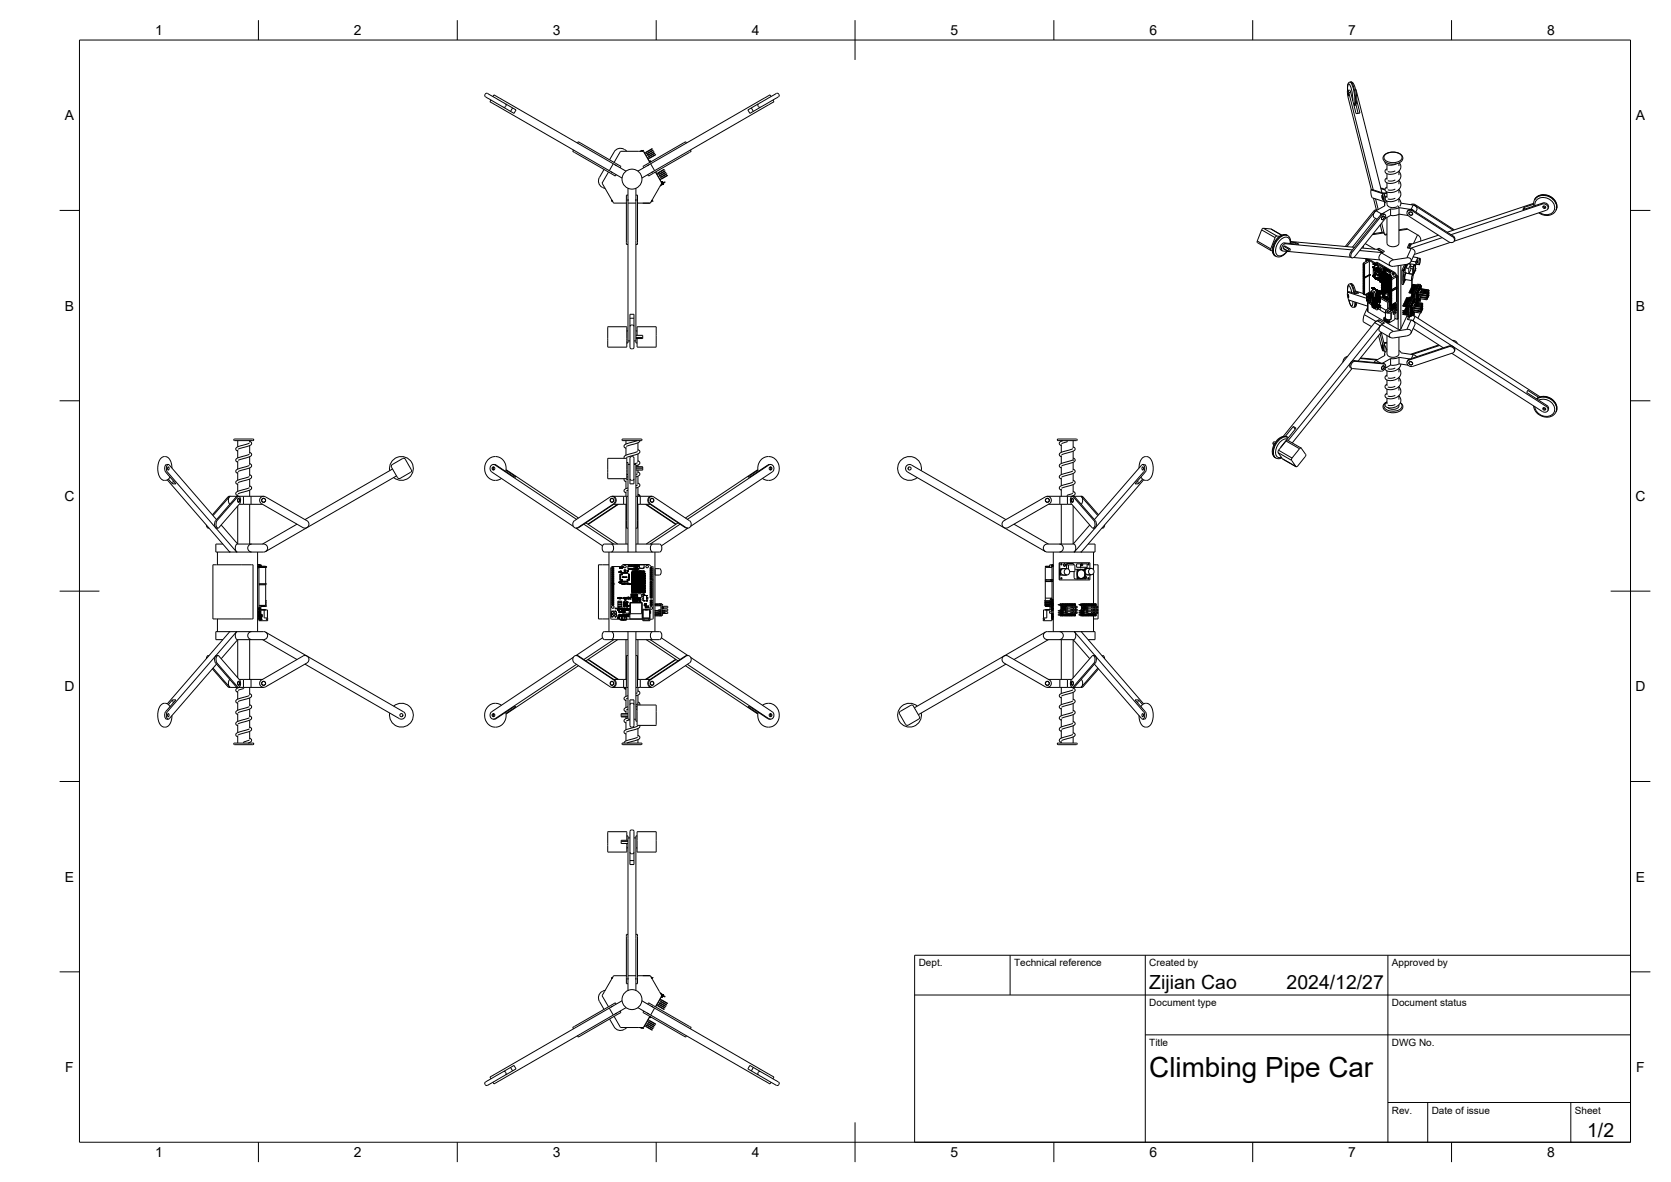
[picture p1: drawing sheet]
<svg xmlns="http://www.w3.org/2000/svg" width="420mm" height="297mm" viewBox="0 0 420 297" stroke-linecap="round" stroke-linejoin="round" font-family="sans-serif">
<defs><g id="words">
<text font-size="7" x="289" y="270.6">Climbing Pipe Car</text>
<g font-size="4.9">
<text x="289" y="248.5">Zijian Cao</text>
<text x="323.5" y="248.5">2024/12/27</text>
<text x="399.1" y="285.7">1/2</text>
</g>
<g font-size="3.5">
<text x="39" y="8.8">1</text>
<text x="89" y="8.8">2</text>
<text x="139" y="8.8">3</text>
<text x="189" y="8.8">4</text>
<text x="239" y="8.8">5</text>
<text x="289" y="8.8">6</text>
<text x="339" y="8.8">7</text>
<text x="389" y="8.8">8</text>
<text x="16.3" y="30.2">A</text>
<text x="411.3" y="30.2">A</text>
<text x="16.3" y="78">B</text>
<text x="411.3" y="78">B</text>
<text x="16.2" y="125.9">C</text>
<text x="411.2" y="125.9">C</text>
<text x="16.2" y="173.7">D</text>
<text x="411.2" y="173.7">D</text>
<text x="16.3" y="221.6">E</text>
<text x="411.3" y="221.6">E</text>
<text x="16.4" y="269.4">F</text>
<text x="411.4" y="269.4">F</text>
<text x="39" y="290.8">1</text>
<text x="89" y="290.8">2</text>
<text x="139" y="290.8">3</text>
<text x="189" y="290.8">4</text>
<text x="239" y="290.8">5</text>
<text x="289" y="290.8">6</text>
<text x="339" y="290.8">7</text>
<text x="389" y="290.8">8</text>
</g>
<g font-size="2.5">
<text x="231" y="242.9">Dept.</text>
<text x="255" y="242.9">Technical reference</text>
<text x="289" y="242.9">Created by</text>
<text x="350" y="242.9">Approved by</text>
<text x="289" y="252.8">Document type</text>
<text x="350" y="252.8">Document status</text>
<text x="289" y="262.9">Title</text>
<text x="350" y="262.9">DWG No.</text>
<text x="350" y="279.9">Rev.</text>
<text x="360" y="279.9">Date of issue</text>
<text x="396" y="279.9">Sheet</text>
</g>
</g></defs>
<!-- layer: Visible -->
<g fill="none" stroke="#000" stroke-width=".25">
<path d="M122.6 23.5l7.2 4.1-.6 .9-6.3-3.7a.98 .98 0 0 1-1-1M122.6 23.5h-.4l-.3 .3M123.4 25.1l-.2 .5 33.2 19.2M124 24.3l.2-.5 .6 .4 32.6 18.8M127.1 26.1l.2 .3-.2 .4-.5 .1M128.9 27.1l-.5 .9M144.2 37.7l-.2 .4 10.7 6.1 .2-.3M145.2 36l.2-.4 10.3 6 .4 .2-.2 .4M157.6 38a1.95 1.95 0 0 0-3.2 .2l-1.1 2M161.1 37.9v.1M161.1 37.9l-.1 .1M161.1 37.9l.3-.1 .2 .2"/>
<path d="M161.5 37.8l.1 .2M161.5 37.8h.1M161.8 37.8v.1M161.8 37.8l-.3 .1M161.8 37.9l-.2 .1M162 38.2l.1 .1M162 38.2l-.1 .1M162.1 38.3l-.1 .1M162.1 38.6l1.9-1.3-1.4 1-.1 .2 .2 .1 1.6-.8-1.5 .8M162.3 38.7v.1M162.3 38.7h-.1M162.3 38.8h-.1"/>
<path d="M162.5 39.1l.1 .1M162.5 39.1l-.1 .1M162.6 39.2l-.1 .1M162.8 39.5v.2M162.8 39.5l-.1 .1M162.8 38.6l-.1 .3h.2l1.5-.8-1.4 .9M162.8 39.7h.1M163 39l-.1 .2 .3 .1M163 40l.1 .1M163 40h-.1M163.2 39.3l1.4-.9-1.4 1v.2l.2 .1 1.5-.8-2 1M172.6 36l-.2-.4-10.3 6-.4 .2 .2 .4"/>
<path d="M173.6 37.7l.2 .4-10.7 6.1-.2-.3M188.9 27.1l.5 .9M190.7 26.1l-2.7 1.5 .6 .9 2.6-1.6M190.7 26.1l-.2 .3 .2 .4 .5 .1M193.8 24.3l-.2-.5-.6 .4-32.6 18.8M194.4 25.1l.2 .5-33.2 19.2M195.2 23.5l-4.5 2.6M195.2 23.5h.4l.3 .3M195.9 23.8a1.03 1.03 0 0 1-1 1l-3.7 2.1M338.8 22.7v-.3a1.49 1.49 0 0 1 .6-1.8 1.08 1.08 0 0 1 1.2 1.1l.2 .5a6.9 6.9 0 0 1 .1 4.1l-.4 .2M338.9 22.7l.4-.1 .2 .3 1.5 5.7 .9-.2-.8-3.1M338.9 24.1l5.9 23.6"/>
<path d="M339 23.3l.1 .8zM339.2 23.3l6.1 24.4M339.2 23.3l-.3-.6v1.4M340.8 22.4l6.7 26M340.9 26.3l.6 2.2M348.1 39a3.2 3.2 0 0 1 4.6 .4 1.75 1.75 0 0 1-2 1.8 2.33 2.33 0 0 1-3-1.6zM151.4 47l.8 .4M151.9 42.6l-1.2 2a1.81 1.81 0 0 0 .7 2.5M153 43.3l-1.6 2.7 2.7 4.8 .2 .2h3.2M153.8 50.6h.1M153.8 50.2v.4M153.8 50.6h.2"/>
<path d="M154.2 41.2l-1 1.7M154.4 40.8l1.6-2.8h5.8l1.6 2.8M157.9 47.3v38.9h-.3M157.9 49h-.4v12.4h.4M157.9 51h2M159.9 47.3v38.4M159.9 49h.4v12.4h-.4M161.6 51v.1M163.1 40.1h-.1M163.3 40.6h.1M163.3 40.4v.1M163.3 40.4l-.1 .1"/>
<path d="M163.3 40.5v.1M163.4 40.5v.1M163.4 40.5h.1M163.4 40.6l.1 .2M163.4 40.6h.1M163.4 40.6l-.1 .1M163.4 51v.1M163.6 41.2l1 1.7M163.7 50.7h.1M163.8 50.7h-.1M164 50.6h.1M164 50.2v.4"/>
<path d="M164 50.6l-.2 .1M164.8 43.3l1.6 2.7M165 43.4l.1 .1M165 43.4l-.1 .1M165.1 43.5l-.1 .1M165.3 43.9v.1M165.3 43.9h-.1M165.3 44h-.1M165.5 44.3l.1 .1M165.5 44.3l-.1 .1M165.6 43.5l1.4-.9-1.9 1.2M165.6 43.5l-.1 .2h.2l1.6-.7-1.5 .8v.3l1.7-.7-1.5 .8-.1 .2 .3 .1 1.4-.9-1.4 1v.2h.2"/>
<path d="M165.6 44.4l-.1 .1M165.8 44.8v.1M165.8 44.8h-.1M165.8 44.9h.1M166 45.2l.1 .1M166 45.2h-.1M166.1 46.6h.1M166.1 45.3h-.1M166.2 46.6l-.2 .1M166.3 45.8h.1M166.3 45.6v.1M166.3 45.6l.1 .1"/>
<path d="M166.3 45.6l-.1 .1M166.3 46.2l.1 .2M166.3 46.2l.2 .3M166.3 46.2h.1M166.3 45.7v.1M166.3 45.7l.1 .1M166.4 44.9l1.5-.8-2 1M166.4 45.7v.1M166.4 45.8l-.1 .1M166.4 45.7h.1M166.4 45.8l.1 .2M166.4 45.7h-.1"/>
<path d="M166.4 46l.1 .1M166.4 46l-2.9 5h-3.2M166.4 45.8l.2 .3M166.4 45.8h.1M166.4 46.4h.1M166.5 46.5l-.3 .1M166.5 46h.1M166.5 46v.1M166.5 46.4h-.1M166.5 46.2v.1M166.5 46.2l.1 .1M166.5 46.3h.1"/>
<path d="M166.5 46.1l.1 .1M166.5 46.1h.1M166.5 46.1l-.2 .1M166.6 46.2v.1M166.6 46.2l-.1 .1M166.6 46.3l-.2 .1M166.6 46.2h.1M166.6 46.3h.1M166.6 46.1h.1M166.6 46.2l-.2 .1 .1 .1M166.6 46.1v.2M166.6 46.1v.1"/>
<path d="M167.1 45.7l-.5 .3M167.1 45.7l.1 .1M167.2 45.8l-.6 .4M321.7 59.4h-.8l-.3 .3-1.1 2.8v.4l.4 .1M322.3 59.1l-2.7-1.6-1.9-.1-.5 .4-1.1 2.8M344.8 47.7l2.7 .9a2.55 2.55 0 0 1 .2 2M344.8 47.7a2.67 2.67 0 0 0 .2 2l2.7 .9 .4-.1a2.73 2.73 0 0 0-.2-2M345.1 47.7h-.3M345.1 47.6h.1M345.2 47.7l2.7 .8M345.2 58.7l2.6-.4 .4 .8 .5-.1M345.3 49.8l.8 2.9"/>
<path d="M345.5 54.7l.8 .4M345.6 53.3l.4-.3-.5 .6a.85 .85 0 0 0 0 1.1M345.7 53.3l-7.1 8.7M345.9 50l.6 2.7M345.9 54.9l-5.8 7.2M346.3 52.8l-.5-.1-.4 .4-7.1 8.8M347 56.5l.5 1.9M347.1 54.1l-7.4 9.1-.3 1.1 .5 .5M347.2 47.4l1.1 .3M347.4 56.1l.6 2.6M347.5 47.3l-.3 .1M347.5 47.3l.8 .3"/>
<path d="M347.5 47.3h.1M347.5 54.5l.4-.2 .2 .3-.2 .4-.4 .2-.1-.2zM347.5 49.1l.2 1zM347.9 48.5l.5 1.1M347.9 53.7l.3 .2M347.9 53.7h-.4l-.4 .4 .3-.3M348 50.5l.2 .7M348.1 50.5l.2 .4M348.1 51.3v.4M348.3 40.7a1.35 1.35 0 0 0 1.8 .8l1-.3M348.7 50.5a.89 .89 0 0 0-.5 1.2l-2.2 1.3M348.7 50.5a1.48 1.48 0 0 0 .6 1.5 1.48 1.48 0 0 0 1.7 .1l.3-.2"/>
<path d="M348.7 41.4v1.5M348.7 43.7v1.5M348.7 45.9v1.5M348.7 48.2v1.5M348.7 48.4l-.9 .1M349.7 52.5l-2.3 1.3M349.7 54.1l-1.4 .8M349.7 52.5v1.6M349.7 54.1h1.3l.8-.3 2.2 .4M350.8 49.8l-.8 .3-1-.1M350.8 47.5a2.3 2.3 0 0 1-1.8 .2M350.8 45.2a2.3 2.3 0 0 1-1.8 .2"/>
<path d="M350.8 42.9a2.3 2.3 0 0 1-1.8 .2M351.3 51.8l.4 .3M351.7 43.1a1.76 1.76 0 0 1 .3 1.9 1.76 1.76 0 0 1-1.6 1l-.3 .1a1.38 1.38 0 0 1-1.8-.9l.4-.5M351.7 45.4a1.77 1.77 0 0 1 .3 1.9 1.77 1.77 0 0 1-1.6 1l-.3 .1a1.38 1.38 0 0 1-1.8-.9l.4-.5M351.7 47.7a1.77 1.77 0 0 1 .3 1.9 1.77 1.77 0 0 1-1.6 1h-.3a1.39 1.39 0 0 1-1.8-.8l.4-.5M351.7 50a1.42 1.42 0 0 1 .3 1.9M351.7 41v.7M351.7 43v1M351.7 45.3v1M351.7 47.6v1M351.7 49.9v1M351.8 52.2l-.1 8.9a1.73 1.73 0 0 1-2.9 0l-.1-6.4"/>
<path d="M351.8 52.2l3 .4M351.8 52.2l-.8 .3h-1.3M351.9 40.9a1.81 1.81 0 0 1-1.6 2.8l-.3 .1a1.14 1.14 0 0 1-1.7-1l.4-.4M352.3 50.9v.1M352.3 51.1l3 .4M353.5 57.5l-1.8 .2M353.5 57.5l2.9 1.5M353.9 53.1l-.1 .2M354.8 51.4l.5-.1 .6 .2 9.8 6.3M354.8 52.6l.5 .2-.8-.2-.6 .4M355.3 52.8l10 6.5a.89 .89 0 0 1 .4 1.3M355.3 51.5l.8 .5 .1 .8"/>
<path d="M355.3 51.5l.5 .2M355.8 51.7l9.6 6.2M356.2 52.8l-.2 .5M356.4 59l.7 .7 .1 .8M361.7 59.1l-6.9 2.3-.3 .2-.4 .7M362.6 59.7l-8 2.7M364.8 59l23-7.7a.93 .93 0 0 1 1.2 .3 .93 .93 0 0 1-.2 1.3l-23.2 7.7M365.2 59.5a.82 .82 0 0 1 .4 1.2 .82 .82 0 0 1-1.3 .1l-10.1-6.5a.82 .82 0 0 1-.3-1.2 .82 .82 0 0 1 1.3-.1l10 6.5M383.2 52.1l.2 .4M385.6 51.1l-21.7 7.3M385.6 51.3l-2.4 .8M385.7 51.8a2.57 2.57 0 0 1 1.2-2.7 2.57 2.57 0 0 1 2.9 .3 2.51 2.51 0 0 1 1.5 3.4 2.51 2.51 0 0 1-3.5 1.1l-.9-.4"/>
<path d="M387.9 51l-5 1.7 .3-.6M387.9 51a1.06 1.06 0 0 1 1.4 1.2M388 51.8l.3 .3h.4M389.3 52.2l-.1 .3M158.4 80h1M316.1 60.6l.1 .4 3.4 2M322.1 62.8l.3 .2M322.6 62.4l1.2 .7M322.8 61.9l1.2 .7M323.3 61.3l16.8 1.5M323.3 61.2a1.1 1.1 0 0 0-.9 .7 1.1 1.1 0 0 0 .2 1.2M324 62.6l-.2 .5"/>
<path d="M324.1 62.6l.1-.1a.33 .33 0 0 1 .1 .5 .33 .33 0 0 1-.4 .1M324.1 63.2l15.5 1.5M324.3 62.5l-1.3-.7-.3 .6 1.2 .8-1.3-.1M324.5 61.2a1.77 1.77 0 0 0-.9-2.1 1.77 1.77 0 0 0-2.3 .6 3.7 3.7 0 0 0-1 4.4l.5 .3a2.26 2.26 0 0 0 2.9-1.2M324.5 60.9l1.4 .1M324.5 60.7l16.1 1.5M325.9 61l.7 .4-3.7-.4a1.22 1.22 0 0 0-.8 1.8M325.9 61l-.1 .3M338.8 73.4v-.3a1.49 1.49 0 0 1 .6-1.8 1 1 0 0 1 1.2 1.2l.4 1.3M338.9 73.4l4.7 1.6M338.9 73.4a2.55 2.55 0 0 0 .3 2M339 74l.1 .8z"/>
<path d="M340 63.4a.75 .75 0 0 0-.4 .8 .75 .75 0 0 0 .6 .6l.5-.4 7.4-9.1a.75 .75 0 0 0 .4-.8 .75 .75 0 0 0-.6-.6l-.5 .3-7.4 9.2M340.4 64.7l6.6 .6M340.8 73.1l2 .7M340.9 73.4l.8 .2-1 .2-1.3-.5-.5 .1M341.1 76a.88 .88 0 0 1-.6 1.2 .88 .88 0 0 1-1.1-.8l-.3-1 4.8 1.5M341.9 63l5.7 .5M342.4 62.3l4 .4 1.3 .7M342.8 69.5h.1M342.8 66.1v7.8l.3 .2M342.8 69.5l.3 .2M342.8 66.1l.3 .2M342.8 61.8v.6"/>
<path d="M342.9 68.5l-.1-.2 .2 .2M342.9 68l-.1-.1 .2 .2M342.9 73.8l-.1 .1 .2 .1M342.9 66.4l-.1-.1 .2 .1M342.9 66.8l-.1-.1 .2 .1M342.9 67.2l-.1-.1 .2 .1M342.9 72.5l-.1 .1 .2 .2M342.9 72.9l-.1 .1 .2 .2M342.9 67.6l-.1-.1 .2 .2M342.9 71.6l.1 .1M342.9 71.2l.1 .3M342.9 72l-.1-.1 .2 .1"/>
<path d="M342.9 72.9h.1M342.9 68.9l-.1-.1 .2 .1M342.9 69.3l-.1-.1 .2 .1M342.9 69.9l-.1-.1 .2 .2M342.9 73.3l-.1-.2 .2 .2M342.9 68.5h.1M342.9 68.6l.1 .2M342.9 72.4l.1 .1M342.9 71.6l-.1-.1 .2 .1M342.9 72.1l.1 .3M342.9 72.1l-.1 .1 .2 .2M342.9 70.9l.1 .2"/>
<path d="M342.9 70.8h.1M342.9 72.9l-.1-.2 .2 .2M342.9 72.9l.1 .3M342.9 73.8l.1 .2M342.9 67.7l-.1 .1 .2 .2M342.9 70.4l-.1-.2 .2 .2M342.9 73.7h.1M342.9 71.7l-.1 .1 .2 .1M342.9 67.7l.1 .3M342.9 67.6l.1 .1M342.9 66.4h.1M342.9 67.2l.1 .1"/>
<path d="M342.9 67.3l.1 .2M342.9 66.5l.1 .2M342.9 72l.1 .1M342.9 73.7l-.1-.1 .2 .1M342.9 72.4l-.1-.1 .2 .2M342.9 71.2l-.1-.1 .2 .1M342.9 70.9l-.1 .1 .2 .1M342.9 70.8l-.1-.1 .2 .1M342.9 70.5h-.1l.2 .2M342.9 69.9l.1 .4M342.9 66.4v.1M342.9 66.8v.1"/>
<path d="M342.9 67.2v.1M342.9 67.6v.1M342.9 68l.1 .4M342.9 68.5v.1M342.9 68.9v.1M342.9 69.3l.1 .3M342.9 70.4v.1M342.9 70.8v.1M342.9 71.6v.1M342.9 72v.1M342.9 72.4v.1M342.9 73.3l.1 .3"/>
<path d="M342.9 73.7v.1M342.9 69.9l.1 .1M342.9 70.5l.1 .2M342.9 70.4h.1M342.9 71.2l.1 .1M342.9 71.7l.1 .2M342.9 72.5l.1 .3M342.9 73.3h.1M342.9 69l-.1 .1 .2 .1M342.9 68.6h-.1l.2 .2M342.9 67.3l-.1 .1 .2 .1M342.9 66.9l-.1 .1 .2 .1"/>
<path d="M342.9 66.5l-.1 .1 .2 .1M342.9 68l.1 .1M342.9 69l.1 .2M342.9 68.9h.1M342.9 69.3h.1M342.9 66.9l.1 .2M342.9 66.8l.1 .1M343 73.3l-.2 .1 .2 .2M343 71.3l-.2 .1 .2 .1M343 70l-.2 .1 .2 .2M343 72.1h-.1M343 69.3l-.2 .2 .2 .1"/>
<path d="M343 70.4l-.1 .1M343 71.7h-.1M343 72.5h-.1M343 73.7l-.1 .1M343 68.1l-.2 .1 .2 .2M343 68.5l-.1 .1M343 67.7h-.1M343 67.3h-.1M343 66.4l-.1 .1M343 73.7h.1M343 72.9h-.1M343 72.5h.1"/>
<path d="M343 71.6v.1M343 73.3h.1M343 67.7h.1M343 70h.1M343 68.9l-.1 .1M343 66.4v.3M343 66.8v.3M343 67.2v.3M343 67.7v.3M343 68.1v.3M343 68.5v.3M343 68.9v.3"/>
<path d="M343 69.3v.3M343 70v.3M343 70.4v.3M343 70.8v.3M343 71.2v.3M343 71.6v.3M343 72v.4M343 72.5v.3M343 72.9v.3M343 73.3v.3M343 73.7v.3M343 70.8l-.1 .1"/>
<path d="M343 72v.1M343 71.2v.1M343 70.4h.1M343 66.8l-.1 .1M343 69.3h.1M343 68.5h.1M343 68.1h.1M343 67.2v.1M343 66.4h.1M343.1 69.7h.1M343.1 66.3v7.8M343.4 74l.2 .4"/>
<path d="M343.5 65v.7M343.5 73.9v.1M343.6 74.4l.1 .2M343.6 74.6l.9 .5M343.6 74.6v1.1l.6 .3M343.8 75.8l.1 .2M343.8 73.8v.8M343.8 74.5l-.2 .1M343.8 74.5l-.2 .1 .3-.1M343.8 75.2l.3-.1 .2 .3-.2 .3M343.8 75.2a.32 .32 0 0 0 0 .3 .32 .32 0 0 0 .3 .2M343.8 74.5h.1"/>
<path d="M343.9 77.3l-.9 2-.2 1.5 2 1.3M343.9 76l.1 2.4 7.6 4.3 .6-.1M343.9 65v.4M343.9 74.5v.1M343.9 74.5h-.1M343.9 74.6h.1M343.9 75.1l-.1 .1M343.9 76l.9 .6M343.9 75.1l.3 .2v.4M343.9 74.4v.1M343.9 73.6l.2 .2M343.9 74.4h.1"/>
<path d="M343.9 74.4l.1 .1M344 65.3l-.2 .2M344 65.3l.2-.1 1.6 .9M344 65.3l1.6 .9 .4-.2M344 74.8h.1M344 74.4h.1M344 74h.1M344 74.4l.1 .1M344 74.8l.1 .1M344 74.3h.1M344 74.7l.1 .1M344 73.9v.1"/>
<path d="M344 74.3v.1M344 74.7v.1M344 73.9h.1M344 74.7l-.1 .1M344 74.5h.1M344 74.4v.2M344 74.6h.1M344 74.5v.1M344.1 74.5h-.1M344.1 73.9l-.1 .1M344.1 74.8h-.1M344.1 73.9v.1"/>
<path d="M344.1 74.3v.2M344.1 74.8v.1M344.1 74.3l-.1 .1M344.2 73.5l.1 .2M344.2 75h.1M344.2 76h.1M344.2 76l.3 .2M344.2 74.9v.1M344.2 75.7h-.1M344.3 69.2h.1M344.3 69.1h.1M344.3 74.7l.2 .1"/>
<path d="M344.3 65.6v7.8l-1.2 .7M344.3 69.2l-1.2 .7-.3-.2M344.3 65.6l-.3-.2-1.2 .7M344.3 69.1l-1.2 .6M344.3 65.6l-1.2 .7M344.3 73.9l-.1 .1M344.4 75h.1M344.4 74.6h.1M344.4 74.2h.1M344.4 74.9h-.2M344.4 74.7h-.1M344.4 74.5v.1"/>
<path d="M344.4 75v.1M344.4 74.9v.1M344.4 74.5l-.4 .2M344.4 74.6l-.3 .2M344.4 74.1v.1M344.4 74.7h.1M344.4 74.1l-.4 .2M344.4 74.2l-.3 .1M344.4 74.1h.1M344.4 74.8l-.2 .1M344.4 74.8h.1M344.4 74.7l-.1 .1"/>
<path d="M344.5 75.1h.1M344.5 75.1v1.1M344.5 74.3h.1M344.5 74.2l.1 .1M344.6 74.2h.1M344.6 75.8h.1M344.6 74.3h.1M344.6 74.2v.1M344.6 74.8h.1M344.6 74.7v.1M344.6 74.7h.1M344.6 75.4v.4"/>
<path d="M344.6 75.4l-.1 .1M344.6 75h.1M344.6 76.1h.1M344.6 75.4h.1M344.7 74.2h.1M344.7 74.3h.1M344.7 75h-.1M344.7 75.4h-.1M344.7 75.7l-.1 .1M344.7 73.2v.3M344.7 73.7v.2M344.7 74.1l-.1 .2"/>
<path d="M344.7 75v.3M344.7 75.4v.7M344.7 73.2l.3-.2 .7 .4M344.7 73.2l.7 .4M344.7 75l-.2 .1M344.7 76.1l-.2 .1M344.7 75.7h.1M344.7 75.3v.1M344.7 75.3l-.1 .1M344.7 76.1h.1M344.7 75v1.1M344.7 75h.1"/>
<path d="M344.8 74.5l.1 .1M344.8 76.3v.1M344.8 76.5v.1M344.8 76.6h.2M344.8 76.6h.1M344.8 74.5v.1M344.8 74.9l.2 .1M344.8 76.4v.2M344.8 76.6l.2 .1M344.8 76.4h.2M344.9 74.4h.1M344.9 74h.1"/>
<path d="M344.9 73.5l-.9 .4M344.9 73.5l-.8 .5M344.9 73.5l-.8 .4M345 76.5h.1M345 76.7h.1M345 72.3h.1M345 72.5h.1M345 72.4h.1M345 76.2l-.2 .1M345 76.6v.6M345 76.6v.1M345 72.3v.1"/>
<path d="M345 72.3v.2M345 76.2v.2M345 72.4v.1M345 77.2v.1M345 76.2h.1M345 77.3l1 .5M345 76.5v.1M345 76.3l.1 .1M345 76.4v.1M345 76.3v.1M345 76.2l.4 .3M345 74.7v.3"/>
<path d="M345 76.4l.2 .1M345 75.9h.1M345 76.1h.1M345 75.9v.2M345 76h.1M345 76.2l.1 .1M345.1 76.5v.1M345.1 76.7h.1M345.1 76.2h.1M345.1 76.2l.3 .3M345.1 76.6l.1 .1M345.1 76.1l-.1 .1"/>
<path d="M345.1 76.5h.1M345.1 72.4h.1M345.1 72.5h.1M345.1 72.3h.1M345.1 75.9h.1M345.1 72.3h-.1M345.1 72.5h-.1M345.1 75.9h-.1M345.1 72.3v.2M345.1 75h.1M345.1 74.9h.1M345.1 76h.1"/>
<path d="M345.1 76.1h.1M345.1 76.6h.1M345.1 72.5l.1 .1M345.1 72.4l.1 .1M345.1 75h-.1M345.1 76h-.1M345.1 76.5l.1 .1M345.1 76.1v.1M345.1 72.4h.2M345.1 75.9v.1M345.2 75.3h.1M345.2 75.4h.1"/>
<path d="M345.2 76.7h.1M345.2 74.7v.2M345.2 75.3v.1M345.2 76.5v.2M345.2 75.2l.1 .1M345.2 72.4v.1M345.2 67.2h.1M345.2 69.3v.1M345.2 67.1h.1M345.2 69.3h.1M345.2 69.2h.1M345.2 72.6h.1"/>
<path d="M345.2 72.5h.1M345.2 72.4h.1M345.2 74.9l-.1 .1M345.2 72.4l.1 .3M345.2 67.1v.2M345.2 76.9v.2M345.2 76.9l.1 .1M345.2 74.9h.1M345.2 77.1v.1M345.2 67.1l.1 .1M345.2 69.2l.1 .1M345.2 72.7h.1"/>
<path d="M345.2 75.2h.1M345.2 77.2h.1M345.2 77.2v.1M345.2 76l-.1 .1M345.2 77.2l.1 .1M345.2 76.5v.1M345.2 76.6h.1M345.2 76h.1M345.2 75.9v.1M345.2 67.3h.1M345.2 67h.1M345.2 69.4h.1"/>
<path d="M345.2 77.3h.1M345.2 74.9v.1M345.2 73.7l-1.1 .8M345.2 74.1l-1.1 .8M345.2 74.5l-.8 .6M345.2 77l.1 .1M345.2 72.5h.2M345.2 69.2v.2M345.2 67v.1M345.2 67l.1 .1M345.2 73.7l-.8 .4M345.2 74.1l-.8 .4"/>
<path d="M345.2 74.5l-.8 .4M345.2 74.5l-.8 .5M345.2 74.1l-.8 .5M345.2 77h.1M345.3 72.4h.1M345.3 77v.1M345.3 75.9h.1M345.3 66.4h.1M345.3 77.3h.1M345.3 76h-.1M345.3 66.3v.1M345.3 77.2v.1"/>
<path d="M345.3 75.9h-.1M345.3 77h.1M345.3 72.7h.1M345.3 75.4h.1M345.3 75.3h.1M345.3 66.3h.1M345.3 67.1h.1M345.3 67.3h.1M345.3 69.5h.1M345.3 77.1h.1M345.3 72.4h-.1M345.3 75.4h-.1"/>
<path d="M345.3 75.3h-.1M345.3 67.3h-.1M345.3 67.1l.1 .3M345.3 75.3v.1M345.3 75.9v.1M345.3 69.4h-.1M345.3 67.3l.1 .1M345.3 69.5l.1 .1M345.3 67.1v.1M345.3 67.1l.1 .1M345.3 69.4h.1M345.3 69.2h.1"/>
<path d="M345.3 69.2l.1 .4M345.3 69.3v.1M345.3 69.2v.1M345.3 67.2h.1M345.3 77v.2M345.4 72.7h.1M345.3 75.5h.1M345.3 76.7h.1M345.3 76.6h.1M345.3 75.3v.2M345.3 76.7v.1M345.3 75.5l.1 .1"/>
<path d="M345.3 76.6l.4 .2M345.3 76.8l.4 .1M345.3 76h.1M345.3 77.2h.1M345.4 72.5h.1M345.4 66.3h.1M345.4 67.8h.1M345.4 72.7h-.1M345.4 72.4l-.1 .1M345.4 67.6v.2M345.4 72.5v.2M345.4 75.9v.1"/>
<path d="M345.4 67.6h.1M345.4 67.7h.1M345.4 66.3h-.1M345.4 67.6l.1 .1M345.4 76l-.4 .2M345.4 76.7h.1M345.4 76.6h.1M345.4 75h.1M345.4 72.4h.1M345.4 74.9h.1M345.4 75.3h.1M345.4 66.4h.1"/>
<path d="M345.4 76.5h.1M345.4 76h.1M345.4 75.3h-.1M345.4 69.4h.1M345.4 67.7v.1M345.4 73.6v1.4M345.4 74.9l-.3-.2v.3M345.4 75.3l.1 .1M345.4 76l.1 .1M345.4 76.7l.3 .2M345.4 69.3h-.1M345.4 76.2l-.3 .1"/>
<path d="M345.4 76.1l.1 .1M345.4 76.7l.1 .1M345.4 76.1h.1M345.4 72.6h.1M345.4 67.4h.1M345.4 67h.1M345.4 69.6h.1M345.4 66.4v.1M345.4 72.4v.3M345.4 76.1v.1M345.4 67l-.1 .1M345.4 67l.1 .1"/>
<path d="M345.4 76.2h.1M345.4 67.2h-.1M345.4 75.5h.1M345.4 75.4h.1M345.4 69.2h.1M345.4 66.3v.1M345.4 69.2l.1 .1M345.4 75.4v.2M345.4 72.6l.1 .1M345.4 75.6h.2M345.4 76.5l.2 .1M345.4 67.9l.2 .2z"/>
<path d="M345.4 69.1h.1M345.4 72.7l.1 .1M345.4 67.9l.2 .2M345.5 67.7h.1M345.5 67.6v.1M345.5 75h.1M345.5 75.5h.1M345.5 75.4h.1M345.5 67.7v.1M345.5 69.1h.1M345.5 76.1h.1M345.5 69.1v.1"/>
<path d="M345.5 75.4h-.1M345.5 74.8h.1M345.5 75l.2 .3M345.5 75.4v.2M345.5 67.8h-.2v1.3l.2 .3M345.5 67.7l-.1 .1M345.5 67.7h-.1M345.5 69.4l1.1 .6M345.5 67.8l.3 .2M345.5 76.5l.1 .1M345.5 69.4h-.1M345.5 72.5h.1"/>
<path d="M345.5 76h.1M345.5 72.5l-.1 .1M345.5 76v.1M345.5 72.5v.1M345.5 76.8h.1M345.5 74.9h.1M345.5 72.8h.1M345.5 72.6h.1M345.5 75.6h.1M345.5 69.2h.1M345.5 69.3h.1M345.5 67.1h.1"/>
<path d="M345.5 67.3h.1M345.5 69.5h.1M345.5 76.2h.1M345.5 74.9v.1M345.5 67.1l-.1 .3M345.5 69.4l-.1 .2M345.5 72.6v.2M345.5 74.8v.1M345.5 76.2l-.3 .2M345.5 67.1l-.1 .1M345.5 67.3l-.1 .1M345.5 69.5l-.1 .1"/>
<path d="M345.5 66.5l.1 .1M345.5 69.2v.1M345.5 76.1l.1 .1M345.5 66.5h.1M345.5 72.7h.1M345.5 75.4l.1 .1M345.5 72.7v.1M345.5 72.6v.1M345.6 76.1h-.1M345.6 66.5h.1M345.6 75.6h.1M345.6 75.5h.1"/>
<path d="M345.6 76.7h.1M345.6 76.7l-.1 .1M345.6 67.7l.3 .2M345.6 67.7l-.1 .1M345.6 66.4h.1M345.6 76.6v.1M345.6 76.6h.1M345.6 68.6l.1 .1M345.6 68.7l.1 .1M345.6 66.4v.1M345.6 68.6v.2M345.6 76.7v.1"/>
<path d="M345.6 66.4l-.1 .1M345.6 76.7l.1 .1M345.6 76.8l.1 .1M345.6 74.9h.1M345.6 67.6v.1M345.6 68.6h.1M345.6 68.7h.1M345.6 74.9h-.1M345.6 68.6l.1 .2M345.6 76.1v.1M345.6 76.1h.1M345.6 66.6h.1"/>
<path d="M345.6 76.2h.1M345.6 74.8l.1 .1M345.6 67.7h.1M345.6 74.8v.1M345.6 75.5v.1M345.6 76.1l.2 .2M345.7 69.9h.1M345.7 69.8h.1M345.7 68.6h.1M345.7 76.2h.1M345.7 74.9h-.1M345.7 76.1v.1"/>
<path d="M345.7 76.6v.1M345.7 74.9v.1M345.7 76.7l.3 .1M345.7 76.2h-.1M345.7 69.8v.1M345.7 66.6h.1M345.7 74.9h.1M345.7 67.4v.3M345.7 68.8h.1M345.7 76.9h.1M345.7 66.6h-.1M345.7 68.7v.1"/>
<path d="M345.7 67.4l.1 .2M345.7 67.4l.1 .1M345.7 76.6h.1M345.7 76.8h.1M345.7 66.4l.1 .1M345.7 66.4h.1M345.7 66.4h-.1M345.7 75h.1M345.7 77.4h.1M345.7 69.7h.1M345.7 68.7h.1M345.7 67.7h.1"/>
<path d="M345.7 69.7v.2M345.7 69.7l.1 .4M345.7 74.9l.2 .1M345.7 67.7l.1 .1M345.7 76.2l.1 .1M345.7 67.6l-.1 .1M345.7 76.2h.2M345.7 77.2h.1M345.7 67.6h.1M345.8 75.1h.1M345.7 77.3h.1M345.7 75.3h.1"/>
<path d="M345.7 73.4v1.2l-.3 .3M345.7 67.6h-.1M345.7 73.4l-.3 .2M345.7 75.1h.1M345.7 77.3l.1 .1M345.8 66.5h.1M345.8 74.9h-.1M345.8 67.6h-.1M345.8 67.5h.1M345.8 68.8h.1M345.8 76.3h.1M345.8 67.7h.1"/>
<path d="M345.8 66.4h.1M345.8 66.5l-.1 .1M345.8 75h.1M345.8 68.8h-.1M345.8 77.3h.1M345.8 77.3h-.1M345.8 74.9h.1M345.8 69.9h.1M345.8 69.8h.1M345.8 68.7h.1M345.8 76.2h.1M345.8 70.1h.1"/>
<path d="M345.8 70.1l.1 .1M345.8 66.4h-.1M345.8 75.4v.1M345.8 76.2v.1M345.8 69.9h-.1M345.8 75.4h.1M345.8 68.7v.1M345.8 76.4h.1M345.8 76.4l-.3 .2M345.8 68.1h.1M345.8 77.1h.1M345.8 76.9h.1"/>
<path d="M345.8 69.9h.2l-.1 .3M345.8 67.5v.2M345.8 68v.1M345.8 75v.1M345.8 75.4l.2 .2M345.8 68l.1 .1M345.8 67.7h-.1M345.8 68.1l.1 .1M345.8 76.3h.2M345.8 76.2l.1 .1M345.8 67.7v.1M345.8 69.8v.1"/>
<path d="M345.8 69.9l.1 .1M345.8 70.1h.2M345.8 77.3v.1M345.8 77.2v.1M345.8 67.6h.1M345.8 75.3h.1M345.8 75.5h.1M345.8 66.4v.1M345.8 77.2h-.1l.1 .3M345.8 74.9v.1M345.8 77.3v.2M345.8 75.5l-.1 .5h.4"/>
<path d="M345.8 77.5h.1M345.8 68.9h.1M345.8 66.5l-.2 .1M345.9 68.8h.1M345.9 76.9h-.1M345.9 74.9l-.1 .1M345.9 75.4l-.1 .1M345.9 75.4l.3 .1M345.9 68.8v.1M345.9 76.9h.1M345.9 77.1l.1 .1M345.9 75h.1"/>
<path d="M345.9 70.1h.1M345.9 76.3h.1M345.9 76.2v.1M345.9 70h.1M345.9 75v.1M345.9 67.6v.3M345.9 68.1v.1M345.9 77.1h-.1M345.9 75.2h.1M345.9 67.6l-.1 .1M345.9 68.1h-.1M345.9 67.8h-.1"/>
<path d="M345.9 72.8h.1M345.9 73h.1M345.9 67.7h.1M345.9 77.1h.1M345.9 76.4h.1M345.9 67.8v.1M345.9 72.8v.2M345.9 76.9v.2M345.9 72.9h.1M345.9 76.4h.2M345.9 76.4l-.3 .2M345.9 75.1h.1"/>
<path d="M345.9 77.1h.3M345.9 76.3v.1M345.9 67.9h.1M345.9 68.8l-.1 .1M345.9 67.8h.1M345.9 68.9h.1M345.9 68.9l.1-.1 .1 .2M345.9 76.3l.1 .1M346 67.8h-.1M346 76.3l-.1 .1M346 73h.1M346 72.9h.1"/>
<path d="M346 67.7h.1M346 77l.1 .1M346 67.9h.1M346 75.6v.1M346 76h.1M346 76.9v.1M346 75.7h.1M346 75.6h.1M346 67.8h.1M346 66l.2-.1 4.6 2.6M346 66l4.6 2.7M346 67.7l-.1 .1"/>
<path d="M346 77h.1M346 77.8h.1M346 76.8l.1 .1M346 77.2h.1M346 76.9l.2 .1M346 73.1h.1M346 67.8v.1M346 75.9h.1M346 68.9h.1M346 76.4h.1M346 73.1l.2 .1M346 76.3v.1"/>
<path d="M346 75.1h-.1M346 75.1h.1M346 69.9l-.1 .1M346 76.8h.1M346 70.1h.1M346 74.3h.1M346 74.2h.1M346 70h.1M346 68.8h.1M346 77v.1M346 74.3v.1M346 76.4l.2 .1"/>
<path d="M346 72.9v.2M346 75.1l-.1 .3M346 74.2l.1 .1M346 68.8v.1M346 77.1h.2M346 67.7v.1M346 75.1h.2M346 74.4h.1M346 74h.1M346 73.9h.1M346 74.7h.1M346 74.6h.1"/>
<path d="M346 77.1h.1M346 68.9l.1 .1M346 72.9h.2M346 67.7l.1 .1M346 73.8l.1 .1M346 73.9l.1 .1M346 74.5l.1 .1M346 74.7l.1 .1M346 75.7v.3M346 72.9v.1M346 74.4l.2 .1M346 67.7h.2"/>
<path d="M346 68.1l.2 .1M346 77h.2M346 74.3l.1 .1M346.1 74h.1M346.1 73.8h.1M346.1 74.7h.1M346.1 74.5h.1M346.1 75.6h.1M346.1 75.9h.1M346.1 69h.1M346.1 76.4h.1M346.1 75.9l-.1 .1"/>
<path d="M346.1 74.3h-.1M346.1 75l-.1 .1M346.1 75.1h-.1M346.1 74.1l-.1 .1M346.1 67.7h.1M346.1 72.9l.1 .1M346.1 74.3h.1M346.1 74.1h.1M346.1 74l.1 .2M346.1 74.8h.1M346.1 74.5v.1M346.1 74.6h.1"/>
<path d="M346.1 67.8h-.1M346.1 67.8h-.2M346.1 72.9h.1M346.1 73.2h.1M346.1 70.1h.1M346.1 70h.1M346.1 69.9h.1M346.1 73.9h.1M346.1 73.7h.1M346.1 67.8h.1M346.1 75.7h.1M346.1 76h.1"/>
<path d="M346.1 74.6l-.1 .1M346.1 72.8h.1M346.1 74.5h-.1M346.1 69.9h-.1M346.1 75.1h.1M346.1 75.2h.1M346.1 74.6v.1M346.1 75.6v.1M346.1 73.7v.1M346.1 75.6l-.1 .1M346.1 67.4h.1M346.1 68.9h.1"/>
<path d="M346.1 76.5h.1M346.1 72.8l.1 .1M346.1 67.7l-.1 .1M346.1 75.9v.1M346.1 73.9l.1 .1M346.1 74.1h-.1M346.1 77h.1M346.1 75.4h.1M346.1 67.7l.1 .1M346.1 74.4h.1M346.1 76.4v.1M346.1 75.1l.1 .2"/>
<path d="M346.1 75.1l.2 .1M346.1 75.1v.1M346.1 76.8h.1M346.1 74.2h.1M346.1 76.9h.1M346.1 68h.1M346.1 69.1h.1M346.1 67.7l.1 .2M346.1 68.9v.2M346.1 69.9v.2M346.1 73.8v.1M346.1 74v.1"/>
<path d="M346.1 74.7v.1M346.1 76.4l.1 .1M346.1 74.7l.1 .1M346.1 68l.1 .1M346.1 67.6h.1M346.1 68.9v.1M346.2 73.2h.1M346.2 73.1h.1M346.2 72.9h.1M346.2 74h.1M346.2 74.1h.1M346.2 73.8h.1"/>
<path d="M346.2 74.7h.1M346.2 74.6h.1M346.2 67.9h.1M346.2 68.3h.1M346.2 76.4h.1M346.2 75.1l-.1 .1M346.2 76.5h.1M346.2 68.2v.1M346.2 75.8v.6l.6 .3M346.2 73.1l-.1 .1M346.2 75.8l.2-.1 .5 .3M346.2 75.8l.6 .4"/>
<path d="M346.2 68.9h-.1M346.2 67.9v.1M346.2 67.8h.1M346.2 68.3v.1M346.2 67.9l-.3 .2M346.2 67.8l-.4 .2M346.2 70.1h-.1M346.2 75.3v.1M346.2 73h.1M346.2 67.6h.1M346.2 75.1v.1M346.2 75.1h.1"/>
<path d="M346.2 74.3h.1M346.2 74.2h.1M346.2 70h.1M346.2 70.2h.1M346.2 74.5h.1M346.2 68h.1M346.2 69h.1M346.2 77h.1M346.2 70l.1 .1M346.2 68v.1M346.2 68.9v.2M346.2 70v.2"/>
<path d="M346.2 67.3l-.1 .1M346.2 67.3h.1M346.2 77.1h.1M346.2 76.4l.1 .1M346.2 75.2v.1M346.2 77h-.1M346.2 74.3l-.1 .1M346.2 74.2h-.1M346.2 75.3l-.1 .1M346.2 74.4h.1M346.2 73.9h.1M346.2 74.8h.1"/>
<path d="M346.2 77.1l-.1 .1M346.2 74.4l-.1 .1M346.2 75.3l.1 .2M346.2 72.9v.3M346.2 73.8v.1M346.2 74.2l-.1 .1M346.2 74.5v.1M346.2 74.7v.1M346.2 76.6v.1M346.2 75.2h.1M346.2 76.6l.1 .1M346.2 76.7l-.2 .1"/>
<path d="M346.2 76.6h.1M346.2 75.5h.1M346.2 73.4h.1M346.2 73.5h.1M346.2 77.2h-.1M346.2 69.1h.1M346.2 67.7v.1M346.2 73v.2M346.2 73.4v.1M346.2 75.1l.1 .1M346.2 77.1v.1M346.2 69v.1"/>
<path d="M346.2 69l.1 .1M346.2 68.9l.1 .2M346.2 67.8v.2M346.2 70.1l.1 .1M346.2 68.1h.1M346.2 67.8v.1M346.3 76.5h-.1M346.3 70.2h.1M346.3 70.1h.1M346.3 73h.1M346.3 69.1h.1M346.3 68h.1"/>
<path d="M346.3 76.6h.1M346.3 75.2h-.1M346.3 68l-.1 .1M346.3 73.3v.1M346.3 76.5h.1M346.3 68h-.1M346.3 75.5h.1M346.3 75.2h.1M346.3 73.6h.1M346.3 73.4h.1M346.3 73.2h.1M346.3 73.1h.1"/>
<path d="M346.3 67.5h.1M346.3 67.6h.1M346.3 75.5h-.1M346.3 68.1h.1M346.3 67.5v.1M346.3 73.1v.2M346.3 73.4v.2M346.3 76.5v.1M346.3 67.6h-.1M346.3 67.5l-.1 .1M346.3 66.3l.2 .4M346.3 73.3h.1"/>
<path d="M346.3 70h.1M346.3 76.7h.1M346.3 69h.1M346.3 73.3l.2 .1M346.3 67.9h.1M346.3 70v.2M346.3 70v.1M346.3 67.9l-.1 .1M346.3 69v.1M346.3 76.7l-.3 .1M346.3 77.8l-.3 .1M346.3 73.5h.1"/>
<path d="M346.3 73v.1M346.3 73.4v.1M346.4 75.3h.1M346.4 68.1h-.1M346.4 67.9l-.1 .1M346.4 77.1h.1M346.4 69v.2M346.4 76.6h.1M346.4 69l-.1 .1M346.4 76.5l.1 .1M346.4 68l-.1 .1M346.4 75.6h.1"/>
<path d="M346.4 77h.1M346.4 73.1h.1M346.4 75.4h.1M346.4 69.1h.1M346.4 75.3v.1M346.4 75.5l-.1 .1M346.4 73.1l.1 .1M346.4 75.6l.1 .1M346.4 75.4l.1 .1M346.4 75.3l.1 .1M346.4 76.6h.2M346.4 68.3l.2 .1"/>
<path d="M346.4 68v.1M346.4 74.2h.1M346.4 74.8h.1M346.4 77.6h.1M346.4 77.3h.1M346.4 77.1v.1M346.4 75.5h.1M346.4 68h.1M346.4 67.9l.2 .1M346.4 74.2v.6M346.4 76.5v.2M346.4 77v.1"/>
<path d="M346.4 74.8l.3 .2M346.4 73h.1M346.4 69.2h.1M346.4 74.6h.1M346.4 77.5v.1M346.4 73l-.1 .1M346.4 73l.1 .1M346.4 74.5h.1M346.4 74.2l.1 .1M346.4 67.9h.1M346.4 68h-.1M346.4 76.6l.1 .1"/>
<path d="M346.4 77.8l-.1 .1M346.4 73.3h.1M346.4 74.3h.1M346.4 74.4h.1M346.4 76.7l-.2 .1M346.4 73.1l-.1 .1M346.4 69.1v.1M346.4 75.5l.1 .1M346.4 74.5l.1 .1M346.4 74.3l.1 .1M346.4 67.9v.1M346.4 76.7h.1"/>
<path d="M346.4 69.6l.2 .3M346.5 76.7h-.1M346.5 69.6l.1 .3zM346.5 76.7h.1M346.5 68h-.1M346.5 74.3h.1M346.5 74.4h.1M346.5 74.5h.1M346.5 74.6h.1M346.5 74.2l-.1 .1M346.5 74.4h-.1M346.5 67.9h.1"/>
<path d="M346.5 74.5h-.1M346.5 74.1l-.1 .1M346.5 67.9v.1M346.5 75.7h.1M346.5 76.9l-.1 .1M346.5 76.9l-.1 .2M346.5 74.1l.2 .2M346.5 75.6h-.1M346.5 76.6l-.1 .1M346.5 73.4h.1M346.5 73.2h.1M346.5 73.1h.1"/>
<path d="M346.5 75.5h.1M346.5 76.6h.1M346.5 76.9h.1M346.5 77.5l-.1 .3M346.5 77.1l-.1 .1M346.5 73.1h-.1M346.5 66.9v.3M346.5 67.4v.2M346.5 73.1v.3M346.5 75h.1M346.5 75.4v.1M346.5 76.6v.1"/>
<path d="M346.5 73.3h-.1M346.5 77.5l.5 .4M346.5 75.4h.1M346.5 66.9l.3-.2 1.1 .6M346.5 66.9l1.1 .6M346.5 73.3h.1M346.5 77.5l-.1 .1M346.5 75.1h.1M346.5 75.3h.1M346.5 70.2h.1M346.5 70.4h.1M346.5 74.1h.1"/>
<path d="M346.5 74h.1M346.5 68h.1M346.5 68.2h.1M346.5 67.9v.2M346.5 70.2v.2M346.5 74v.1M346.5 75.3v.1M346.5 75.6h.1M346.5 75.5h-.1M346.5 70.2l.1 .1M346.5 70.3l.1 .1M346.5 68.1h.1"/>
<path d="M346.5 68.5h.1M346.5 76.7l-.2 .1M346.5 68.4v.1M346.5 67.9l.1 .1M346.5 74.1l.1 .1M346.5 68.5l.1 .1M346.5 68.4l.1 .1M346.5 68.1l.1 .1M346.5 68l.1 .1M346.5 68.1l-.3 .2M346.5 68l-.3 .2M346.5 68.2l.1 .1"/>
<path d="M346.5 75.6v.1M346.5 74.9v.1M346.6 77.2v.2M346.6 75h.1M346.6 76.6h.1M346.6 70.4h.1M346.6 70.3h.1M346.6 70.2h.1M346.6 74h.1M346.6 68.4h.1M346.6 70.2v.2M346.6 68.3h.1"/>
<path d="M346.6 67.8l.1 .1M346.6 77.2l-.2 .1M346.6 74.9l-.1 .1M346.6 75.1h.1M346.6 74.9h.1M346.6 68h.1M346.6 77.4h.1M346.6 68.2h.1M346.6 74.2h.1M346.6 74.1h.1M346.6 68.1v.1M346.6 68.2v.1"/>
<path d="M346.6 68.5v.1M346.6 74.1v.1M346.6 68.1h-.1M346.6 68.5h-.1M346.6 77.4l-.2 .1M346.6 76.6v.1M346.6 76.9h-.1M346.6 70h.1M346.6 76.6v.3M346.6 73.3h.1M346.6 67.8h.1M346.6 70.3l.1 .1"/>
<path d="M346.6 68.5l.1 .2M346.6 70.3v.1M346.6 73.3v.3l.4 .3M346.6 70.4l.1 .1M346.6 76.9h.1M346.7 75h-.1M346.7 76.9h-.1M346.7 75.1h.1M346.7 74.1h.1M346.7 70h.1M346.7 68.2h.1M346.7 74.1h-.1"/>
<path d="M346.7 75.1h-.1M346.7 74.2h-.1M346.7 75v.1M346.7 68.2h-.1M346.7 67.7h.1M346.7 67.2l-.8 .5M346.7 68.2v.1M346.7 67.2l-.8 .4M346.7 70.3h.1M346.7 68.3h.1M346.7 62.4l1.4 .8a1.5 1.5 0 0 0-1.2 2.1M346.7 62.4v.5"/>
<path d="M346.7 68.7v1.3M346.7 70.3v.2M346.7 62.4l-.5 .3M346.7 68.1l-.1 .1M346.7 69.9l-.1 .1M346.7 68.1v.1M346.7 77.1h.1M346.7 77.2h.1M346.7 67.9h.1M346.7 70.5h.1M346.7 70.4h.1M346.7 69.9h.1"/>
<path d="M346.7 74.3h.1M346.7 74.9h.1M346.7 74.8h.1M346.7 74.7h.1M346.7 74.6h.1M346.7 74.5h.1M346.7 74.4h.1M346.7 74.3v.6M346.7 77.1v.1M346.7 70l.1 .1M346.7 74.9v.1M346.8 75.7h.1"/>
<path d="M346.8 75.8h.1M346.8 75.5h.1M346.8 75.6h.1M346.8 75.5v.1M346.8 75.7v.1M346.8 74.4l-.1 .1M346.8 74.7l-.1 .1M346.8 69.9v.1M346.8 68.2h.1M346.8 73.2h.1M346.8 77h.1M346.8 70.4h.1"/>
<path d="M346.8 70.5h.1M346.8 70.3h.1M346.8 70h.1M346.8 68.1v.1M346.8 70.1h.1M346.8 70.3h-.1M346.8 70h-.1M346.8 68.1h.1M346.8 73.2l-.2 .1M346.8 77l-.1 .1M346.8 70v.1M346.8 70.3v.2"/>
<path d="M346.8 68.2h-.1M346.8 75.8l.1 .1M346.8 70.5h-.1M346.8 75.6l.1 .1M346.8 68.1h-.1M346.8 73.2l.4 .3M346.8 77.1v.1M346.8 77.1h.1M346.8 77l.1 .1M346.8 69.9l-.2 .1M346.8 68.2l-.2 .2M346.8 77.2h.1"/>
<path d="M346.8 69h.1M346.8 68.7l.1 .1M346.8 68.8l.1 .1M346.8 68.6v1.3M346.8 75.7l.1 .1M346.8 69.8h.1M346.8 69.7l.1 .1M346.8 69.5h.1M346.8 69.2h.1M346.8 69.2l.1 .1M346.8 68.6h.1M346.8 69.9h-.1"/>
<path d="M346.8 69.6v.1M346.8 69.4h.1M346.8 76.2v.5M346.8 69.1l.1 .1M346.8 68.7h.1M346.8 75.5l.1 .1M346.9 75h.1M346.9 75.1h.1M346.9 77.2h.1M346.9 77.1h.1M346.9 75.9h.1M346.9 75.7h.1"/>
<path d="M346.9 77.1h-.1M346.9 75v.1M346.9 75.6l-.1 .1M346.9 77.1v.1M346.9 77.2h-.1M346.9 69.8h.1M346.9 69.6h.1M346.9 69.5h.1M346.9 69.4h.1M346.9 69.3h.1M346.9 69.2h.1M346.9 69.1h.1"/>
<path d="M346.9 69h.1M346.9 68.9h.1M346.9 68.7h.1M346.9 75.8h.1M346.9 75.6h.1M346.9 69.7h.1M346.9 68.6h.1M346.9 75.8v.1M346.9 68.4v.1M346.9 74.9h.1M346.9 76.8h.1M346.9 76.9h.1"/>
<path d="M346.9 69.5v.1M346.9 68.8v.1M346.9 74.9v.1M346.9 69v.1M346.9 69.7l-.1 .1M346.9 73.5h.1M346.9 70.7h.1M346.9 65.3l2.7 1.5M346.9 70.8h.1M346.9 74.9l2 1.1M346.9 70.6v.2M346.9 73.5l.1 .3"/>
<path d="M346.9 74.9v2.2l1.6 .9M346.9 76.7h-.1M346.9 76.1l-.1 .1M346.9 73.5l.1 .1M346.9 68l.2 .1M346.9 70.5v.1M346.9 68.5v.1M346.9 68.7v.1M346.9 69.1v.1M346.9 69.4v.1M346.9 70.8l.1 .1M346.9 68.5l-.2 .2"/>
<path d="M346.9 70.6h.1M346.9 70.7l.1 .1M347 69.6l-.1 .1M347 69.1h-.1M347 69.9h-.2M347 69.4h.1M347 69.3h.1M347 69.2h.1M347 68.8h.1M347 68.7h.1M347 69.8h.1M347 69.6h.1"/>
<path d="M347 69.5h.1M347 69.1h.1M347 69.7h.1M347 68.9h.1M347 69h.1M347 69.6h-.1M347 68.6h.1M347 69.3h-.1M347 69.4h-.1M347 69.2l-.1 .1M347 69.1l-.1 .1M347 68.9l-.1 .1"/>
<path d="M347 68.7l-.1 .1M347 68.7h-.1M347 69.4l-.1 .1M347 69.8h-.1M347 69.7l-.1 .1M347 69.5l-.1 .1M347 69l-.1 .1M347 68.9h-.1M347 68.8l-.1 .1M347 68.8h-.1M347 68.6h-.1M347 69.7l.1 .1"/>
<path d="M347 69.1l.1 .1M347 73.6h.1M347 73.8h.1M347 69.2l.1 .2M347 68.6l.1 .2M347 73.6v.2M347 69.8l.1 .1M347 69.6l.1 .1M347 69.5l.1 .1M347 69.3l.1 .1M347 69.2l.1 .1M347 69l.1 .1"/>
<path d="M347 68.9l.1 .1M347 68.8l.1 .1M347 68.7l.1 .1M347 73.9h.1M347 70.8h.1M347 70.5h.1M347 70.9h.1M347 70.6h.1M347 70.5h-.1M347 67.9h.1M347 74.6l2.4 1.2M347 74.6l2.2 1.2"/>
<path d="M347 67.4l-1.1 .8M347 74.6v.2M347 77.1v.8l1.4 .8M347 70.5l.1 .3M347 67.4l-.8 .4M347 67.9l-.8 .5M347.1 69.8h.1M347.1 69.6h.1M347.1 69.9h.1M347.1 69.4h.1M347.1 69.5h.1M347.1 69.2h.1"/>
<path d="M347.1 69.1h.1M347.1 69.7h.1M347.1 68.9h.1M347.1 69h.1M347.1 68.7h.1M347.1 68.6h.1M347.1 68.8h.1M347.1 68.6v1.3M347.1 70.7h.1M347.1 70.8h.1M347.1 70.8l-.1 .1M347.1 70.7v.1"/>
<path d="M347.1 70.6h.1M347.2 74.7l-.3 .2M347.2 73.8h.1M347.2 73.5h.1M347.2 73.8l-.2 .1M347.2 73.5v.3M347.2 73.7h.1M347.2 73.6h.1M347.2 73.3h.1M347.2 73.2h.1M347.2 73v.3M347.2 73h.1"/>
<path d="M347.2 73.2l.2 .1M347.2 73h.3M347.2 73.3l.2 .1M347.3 73.6h-.1M347.3 68.2l.3 .1M347.4 69.1l.1 .1M347.4 69.8l.2 .3M347.4 73.3h.1M347.4 68.8l.1 .1M347.4 70.1l.1 .2M347.4 70.5l.1 .1M347.4 71.1l.2 .4"/>
<path d="M347.4 69.4l.1 .2M347.4 71.5l.1 .1M347.4 70.8l.1 .2M347.4 71.8l.1 .2M347.4 72.2l.1 .1M347.4 72.5l.1 .2M347.4 68.8h.1M347.4 69.4h.1M347.4 70.1h.1M347.4 69.1h.1M347.4 69.8h.1M347.4 70.5h.1"/>
<path d="M347.4 70.8h.1M347.4 71.5h.1M347.4 71.1h.1M347.4 71.8h.1M347.4 72.2h.1M347.4 72.5h.1M347.4 73.4h.1M347.4 73.5h.1M347.4 73.6h.1M347.4 73.4v.2M347.4 68.7h.1M347.4 70h.1"/>
<path d="M347.4 69h.1M347.4 70.4h.1M347.4 71.4h.1M347.4 72.1h.1M347.4 73.4l.3 .1M347.4 70v.1M347.4 69.3v.1M347.4 69.7h.1M347.4 71v.1M347.4 70.7v.1M347.4 67.6l-.8 .6M347.4 68l-.8 .6"/>
<path d="M347.4 72.4v.1M347.4 68l-.9 .4M347.4 67.6l-.9 .4M347.4 67.6l-.8 .5M347.4 68l-.8 .5M347.4 68.6h.1M347.4 69.3h.1M347.4 70.3h.1M347.4 70.7h.1M347.4 71h.1M347.4 71.7h.1M347.4 72.4h.1"/>
<path d="M347.4 69v.1M347.4 69.7v.1M347.4 70.4v.1M347.4 72.1v.1M347.4 73.4l.2 .1M347.5 68.6h.1M347.5 69.3h.1M347.5 70h.1M347.5 71.4h.1M347.5 72.4h.1M347.5 73.6h.1M347.5 73.5h.1"/>
<path d="M347.5 70h-.1M347.5 71.7l-.1 .1M347.5 70.3h.1M347.5 71.7h.1M347.5 68.6l-.1 .1M347.5 68.9l-.1 .1M347.5 70.7h.1M347.5 71.4h-.1M347.5 72.1h-.1M347.5 73.5v.1M347.5 68.9h.1M347.5 69.6h.1"/>
<path d="M347.5 69.2h.1M347.5 69.9h.1M347.5 70.6h.1M347.5 71h.1M347.5 71.3h.1M347.5 71.6h.1M347.5 72h.1M347.5 72.3h.1M347.5 72.7h.1M347.5 71h-.1M347.5 72v.1M347.5 68.9v.1"/>
<path d="M347.5 69.3l.1 .1M347.5 69.6v.1M347.5 71.3l-.1 .2M347.5 68.6v.1M347.5 71v.1M347.5 70.7h-.1M347.5 71.3v.1M347.5 69.6l-.1 .1M347.5 73.2h.1M347.5 73.4h.1M347.5 73.1v.5M347.5 73.4v.1"/>
<path d="M347.5 73.1h.1M347.5 73.3h-.1M347.5 68.7h.1M347.5 69h.1M347.5 69.7h.1M347.5 70.4h.1M347.5 71.1h.1M347.5 72.1h.1M347.5 68.4h.1M347.5 69l.1 .2M347.5 69.6l.1 .2M347.5 69.3l.1 .2"/>
<path d="M347.5 69.7l.1 .2M347.5 68.4l.1 .1M347.5 68.6l.1 .1M347.5 68.7l.1 .1M347.5 70l.1 .2M347.5 68.9l.1 .2M347.5 70.3l.1 .1M347.5 70.6l.1 .2M347.5 70.4l.1 .1M347.5 69.9v.1M347.5 71l.1 .1M347.5 70l-.1 .1"/>
<path d="M347.5 70.7l.1 .2M347.5 71.4l.1 .2M347.5 71.1l.1 .1M347.5 70.4h-.1M347.5 71.1h-.1M347.5 71.7l.1 .1M347.5 71.7l.1 .2M347.5 72.1l.1 .1M347.5 70.7l-.1 .1M347.5 72.4l.1 .1M347.5 68.7h-.1M347.5 69.3l-.1 .1"/>
<path d="M347.5 69h-.1M347.5 69.7h-.1M347.5 72l.1 .1M347.5 72.4l.1 .2M347.5 72.4l-.1 .1M347.5 73.2l-.1 .1M347.5 73.2l.2 .1M347.5 70.2h.1M347.5 70.9h.1M347.5 70.9v.1M347.5 69.2l.1 .1M347.5 70.2v.1"/>
<path d="M347.5 70.9l.1 .1M347.5 69.9l.1 .1M347.5 70.2l.1 .1M347.5 72.3l.1 .1M347.5 71.6l.1 .1M347.5 69.5h.1M347.5 72.6h.1M347.6 68.9h.1M347.6 70.3h.1M347.6 69.3h.1M347.6 70h.1M347.6 70.6h.1"/>
<path d="M347.6 71h.1M347.6 71.7h.1M347.6 71.3h.1M347.6 72h.1M347.6 72.4h.1M347.6 73l-.1 .1M347.6 67.5v.8M347.6 73v.1M347.6 73h.1M347.6 68.3h.1M347.6 68.5h.1M347.6 69.9h.1"/>
<path d="M347.6 72.3h.1M347.6 69.2h.1M347.6 68.3v.1M347.6 68.3l-.1 .1M347.6 68.7h.1M347.6 68.8h.1M347.6 69.4h.1M347.6 69.5h.1M347.6 70.1h.1M347.6 70.2h.1M347.6 69.1h.1M347.6 69.8h.1"/>
<path d="M347.6 70.4h.1M347.6 70.5h.1M347.6 70.8h.1M347.6 70.9h.1M347.6 71.5h.1M347.6 71.6h.1M347.6 71.1h.1M347.6 71.2h.1M347.6 71.8h.1M347.6 71.9h.1M347.6 72.1h.1M347.6 72.2h.1"/>
<path d="M347.6 72.6h.1M347.6 69.5v.1M347.6 71.2v.1M347.6 70.2v.1M347.6 70.5l-.1 .1M347.6 68.8l.1 .3M347.6 71.2l-.1 .1M347.6 71.6l.1 .2M347.6 69.2h-.1M347.6 72.6l-.1 .1M347.6 69.5l-.1 .1M347.6 70.2h-.1"/>
<path d="M347.6 70.2l.1 .2M347.6 70.9h-.1M347.6 71.6h-.1M347.6 72.3h-.1M347.6 71.9l.1 .2M347.6 72.2v.1M347.6 68.8l.1 .1M347.6 68.8l-.1 .1M347.6 72.5h.1M347.6 73.6h.1M347.6 73.7v.1M347.6 69.9h-.1"/>
<path d="M347.6 70.5v.1M347.6 71.9l-.1 .1M347.6 72.6v.1M347.6 73.8h.1M347.6 74.1h.1M347.6 74.5h.1M347.6 72.3v.1M347.6 68.7l.1 .2M347.6 69.1l.1 .1M347.6 69.8l.1 .1M347.6 70.4l.1 .2M347.6 70.1l.1 .1"/>
<path d="M347.6 71.5l.1 .1M347.6 71.8l.1 .2M347.6 69.4l.1 .1M347.6 71.1l.1 .2M347.6 72.2l.1 .1M347.6 68.4v.1M347.6 74.1v.1M347.6 74.4v.1M347.6 70.8l.1 .1M347.6 72.5l.1 .1M347.6 73.6l.2 .2M347.6 73.8l.1 .1"/>
<path d="M347.6 68.3l.1 .1M347.6 69.6h.1M347.6 72.7h.1M347.6 74.2h.1M347.6 73.9h.1M347.6 74h.1M347.6 73.5h.1M347.6 71.6v.1M347.6 69.9v.1M347.6 73.1h-.1M347.6 73.9v.1M347.6 73.9l.1 .1"/>
<path d="M347.6 74.5l.1 .1M347.6 74.1l.1 .1M347.6 73.3h.1M347.7 69.2h-.1M347.7 72.3h-.1M347.7 69.3l.2 .3M347.7 69.6v.2M347.7 73.9h-.1M347.7 69.9h-.1M347.7 71.3h-.1M347.7 72.7h-.1M347.7 70.6v.2"/>
<path d="M347.7 68.4h.1M347.7 69.6h-.1M347.7 71v.1M347.7 69.9v.2M347.7 72.4v.1M347.7 71.3v.2M347.7 72.7v.1M347.7 74l-.1 .1M347.7 73.7h-.1M347.7 73.9h.1M347.7 74.4h-.1M347.7 68.9h.1"/>
<path d="M347.7 69.6h.1M347.7 69.3h.1M347.7 69.9h.1M347.7 70.3h.1M347.7 71h.1M347.7 71.7h.1M347.7 72.4h.1M347.7 70.6h.1M347.7 71.3h.1M347.7 72h.1M347.7 72.7h.1M347.7 69.5h.1"/>
<path d="M347.7 70.2h.1M347.7 69.2h.1M347.7 70.9h.1M347.7 71.6h.1M347.7 72.3h.1M347.7 72.6h.1M347.7 73.7h.1M347.7 73.5h.1M347.7 70.6h-.1M347.7 72h-.1M347.7 70.6l-.2 .1M347.7 70.9l-.2 .1"/>
<path d="M347.7 70.9l-.1 .1M347.7 71.3h-.2M347.7 72.3l-.1 .1M347.7 69.2l-.2 .1M347.7 73.5l.1 .1M347.7 73.1h.1M347.7 73h.1M347.7 68.8h.1M347.7 71.9h.1M347.7 74.1h.1M347.7 74.4h.1M347.7 68.8v.1"/>
<path d="M347.7 69.5v.1M347.7 72.6v.1M347.7 73.6h.1M347.7 73.8h.1M347.7 73.7l.1 .1M347.7 68.5l.1 .1M347.7 74.4l.1 .1M347.7 73.8v.1M347.7 73.6v.1M347.7 73.5v.1M347.7 69.8h.1M347.7 70.5h.1"/>
<path d="M347.7 71.2h.1M347.7 74.2h.1M347.7 74h.1M347.7 74.6h.1M347.7 71.6v.1M347.7 72.3v.1M347.7 71.2v.1M347.7 70.9v.1M347.7 69.2v.1M347.7 74v.1M347.7 74.5v.1M347.7 71.9v.1"/>
<path d="M347.7 68.4l.1 .1M347.7 70.5v.1M347.7 73.7l-.1 .1M347.7 69.1v.1M347.7 71.5v.1M347.7 72.2v.1M347.8 73.6h.1M347.8 68.8h.1M347.8 69.1h.1M347.8 69.5h.1M347.8 69.8h.1M347.8 69.4h.1"/>
<path d="M347.8 70.1h.1M347.8 70.2h.1M347.8 70.4h.1M347.8 70.8h.1M347.8 71.1h.1M347.8 71.5h.1M347.8 71.8h.1M347.8 72.2h.1M347.8 72.5h.1M347.8 70.5h.1M347.8 71.9h.1M347.8 72.1h.1"/>
<path d="M347.8 72.8h.1M347.8 73.8h.1M347.8 68.6h.1M347.8 74.1h.1M347.8 73.9h.1M347.8 74.5h.1M347.8 74.6h.1M347.8 73.5l.1 .1M347.8 71.5l-.2 .2M347.8 72.2l-.1 .1M347.8 72.5l-.1 .2M347.8 71.2h.1"/>
<path d="M347.8 71.2l-.2 .1M347.8 71.2l.1 .1M347.8 71.9l.1 .1M347.8 71.5v.1M347.8 69.1v.1M347.8 73.5h-.1M347.8 69.1l-.1 .1M347.8 70.8v.1M347.8 69.8v.1M347.8 69.5l-.2 .1M347.8 69.8l-.1 .1M347.8 72.5v.1"/>
<path d="M347.8 68.4l-.2 .1M347.8 73.8h-.1M347.8 73.6h-.1M347.8 73.3v.3M347.8 74.2h.1M347.8 74h.1M347.8 73.7h-.1M347.8 68.4l.1 .1M347.8 73.9h-.1M347.8 73.7h.1M347.8 73.3h.3M347.8 73.6l.1 .1"/>
<path d="M347.8 73.4l-.1 .1M347.8 73.4h.1M347.8 69.2h.1M347.8 69.9h.1M347.8 70.9h.1M347.8 71.6h.1M347.8 72.3h.1M347.8 72.6h.1M347.8 68.4h.1M347.8 68.8l.1 .2M347.8 70.1l.1 .2M347.8 70.2l.1 .2"/>
<path d="M347.8 68.8l.1 .1M347.8 73.8v.1M347.8 74.1v.1M347.8 70.9l.1 .1M347.8 70.5l.1 .2M347.8 69.1l.1 .1M347.8 69.8l.1 .1M347.8 69.5l.1 .2M347.8 69.9l.1 .1M347.8 70.5l.1 .1M347.8 70.8l.1 .1M347.8 74v.1"/>
<path d="M347.8 73.2h.1M347.8 71.2l.1 .2M347.8 69.2l.1 .1M347.8 71.6l-.3 .1M347.8 71.6l.1 .1M347.8 71.5l.1 .1M347.8 69.9h-.1M347.8 71.9l-.3 .1M347.8 71.9l.1 .2M347.8 70.2h-.1M347.8 72.6l-.2 .1M347.8 73.6v.1"/>
<path d="M347.8 74.5v.1M347.8 68.8l-.3 .1M347.8 69.2h-.1M347.8 70.9h-.1M347.8 72.2l.1 .1M347.8 72.3l.1 .1M347.8 70.5l-.1 .1M347.8 71.2l-.1 .1M347.8 72.5l.1 .2M347.8 72.6l.1 .2M347.8 68.5v.1M347.8 72.2v.1"/>
<path d="M347.8 73.2l-.1 .1M347.8 69h.1M347.8 69.7h.1M347.8 71.4h.1M347.8 68.5h.1M347.8 71.4v.1M347.8 69.7l.1 .1M347.8 70.4l.1 .1M347.8 71.4l.1 .1M347.8 69v.1M347.8 73.1v.2M347.8 73.8v.6l.5 .2"/>
<path d="M347.8 69.7v.1M347.8 72.1l.1 .1M347.8 72.8l.1 .1M347.8 73.8l.5 .2M347.8 73.1h.1M347.9 69.1h.1M347.9 69.8h.1M347.9 69.4h.1M347.9 70.1h.1M347.9 70.5h.1M347.9 71.1h.1M347.9 71.8h.1"/>
<path d="M347.9 72.5h.1M347.9 70.8h.1M347.9 71.5h.1M347.9 72.2h.1M347.9 72.9h.1M347.9 68.5h.1M347.9 70.1l-.3 .2M347.9 68.5l-.1 .1M347.9 68.9h.1M347.9 69h.1M347.9 69.6h.1M347.9 69.7h.1"/>
<path d="M347.9 69.2h.1M347.9 69.3h.1M347.9 69.9h.1M347.9 70h.1M347.9 70.3h.1M347.9 70.4h.1M347.9 70.9h.1M347.9 71.6h.1M347.9 71.7h.1M347.9 72.3h.1M347.9 72.4h.1M347.9 70.6h.1"/>
<path d="M347.9 70.7h.1M347.9 71.3h.1M347.9 71.4h.1M347.9 72h.1M347.9 72.1h.1M347.9 72.7h.1M347.9 72.8h.1M347.9 68.6h.1M347.9 69.3v.1M347.9 69.7v.1M347.9 69.2v.1M347.9 71.7v.1"/>
<path d="M347.9 71.6v.1M347.9 70v.1M347.9 69.7h-.1M347.9 70.4h-.1M347.9 70.9v.1M347.9 72.4v.1M347.9 68.6l.1 .1M347.9 72.8h-.1M347.9 69v.1M347.9 71.1h-.1M347.9 69l-.1 .1M347.9 71.7l-.1 .1"/>
<path d="M347.9 72.4l-.1 .1M347.9 72.3v.1M347.9 69.3l-.1 .1M347.9 67.3v.8l-.3 .2M347.9 68.5v.1M347.9 79.9v.2l1.3 .7M347.9 70l-.1 .1M347.9 70.7v.1M347.9 70.7l-.1 .1M347.9 71.4h-.1M347.9 72.1l-.1 .1M347.9 67.3l-.3 .2"/>
<path d="M347.9 79.9l1.3 .7M347.9 71h.1M347.9 69.3l.1 .1M347.9 70.6l.1 .1M347.9 70.3l.1 .3M347.9 73.4h.1M347.9 68.9l.1 .1M347.9 69.6l.1 .1M347.9 72.8v.1M347.9 71l.1 .1M347.9 71.3l.1 .1M347.9 72l.1 .1"/>
<path d="M347.9 72.4l.1 .1M347.9 69.9l.1 .1M347.9 71.7l.1 .1M347.9 72.7l.1 .1M347.9 73.7h.1M347.9 72.1v.1M347.9 74.6l.1 .1M347.9 74.7h.1M347.9 74.5h.1M347.9 73.7l-.1 .1M348 68.7h.1M348 68.5h.1"/>
<path d="M348 74.5h.1M348 74.7h.1M348 74.6h.1M348 73.6h.1M348 70.1h-.1M348 71.4l-.1 .1M348 67.4h.1M348 67.4v.1M348 68h.1M348 68.5v.2M348 68.5l-.1 .1M348 73.2h-.1"/>
<path d="M348 69.1h.1M348 69.8h.1M348 70.5h.1M348 69.4h.1M348 71.1h.1M348 71.8h.1M348 72.5h.1M348 72.2h.1M348 72.9h.1M348 70.7h.1M348 67.5h.1M348 67.7h.1"/>
<path d="M348 67.6h.1M348 68.2h.1M348 70.4h-.1M348 71.8h-.1M348 70l-.1 .1M348 72.5h-.1M348 72.5h-.2M348 70.1v.2M348 72.8l-.1 .1M348 69.4v.2M348 71.5v.1M348 69.7l-.2 .1"/>
<path d="M348 69.4l-.2 .1M348 69.8v.1M348 71.1v.2M348 71.8v.2M348 69.4h-.1M348 67.6v.1M348 68.1l.1 .2M348 74.6v.1M348 69.1v.1M348 70.8v.2M348 72.5v.2M348 72.2v.1"/>
<path d="M348 72.9v.1M348 68.5h-.1M348 74.6l.1 .1M348 74.5l.1 .1M348 74.7l.1 .1M348 70.4h.1M348 70v.1M348 69.3v.1M348 71.4h.1M348 69.7h.1M348 71v.1M348 71.7v.1"/>
<path d="M348 70.7v.1M348 72.4v.1M348 72.8h.1M348 67.6l.1 .1M348 68l.1 .1M348 68.5l.1 .1M348 69h.1M348 70.3h.1M348 69.3h.1M348 70.1h.1M348 70h.1M348 70.8h.1"/>
<path d="M348 71.7h.1M348 72.4h.1M348 72.1h.1M348 72.8v.1M348 69v.1M348 69.7v.1M348 72.1v.1M348 68.1h.1M348 67.5v.1M348 71h.1M348 67.9h.1M348 72v.1"/>
<path d="M348 73.7h.1M348 70.3l-.1 .1M348 68.9v.1M348 68.1l.1 .1M348 67.9v.1M348 67.9l.1 .1M348 73.6v.1M348 73.7l.2 .2M348.1 73.4h-.1M348.1 73.7l.1 .1M348.1 68.9h.1M348.1 69.2h.1"/>
<path d="M348.1 69.6h.1M348.1 69.9h.1M348.1 70.3h.1M348.1 70.6h.1M348.1 69.3h.1M348.1 70h.1M348.1 70.7h.1M348.1 71h.1M348.1 71.3h.1M348.1 71.7h.1M348.1 72h.1M348.1 72.4h.1"/>
<path d="M348.1 72.7h.1M348.1 71.6h.1M348.1 72.3h.1M348.1 73h.1M348.1 68.6h.1M348.1 74.6h.1M348.1 74.8h.1M348.1 73.4h.3M348.1 69.6l-.2 .2M348.1 71.3l-.2 .2M348.1 72.7l-.2 .2M348.1 68.9v.1"/>
<path d="M348.1 70.3v.1M348.1 70.7l-.2 .1M348.1 71h-.1M348.1 68.6v.1M348.1 72.4h-.1M348.1 70l-.2 .1M348.1 71v.1M348.1 71.3v.1M348.1 68.9l.1 .2M348.1 69.3h-.1M348.1 74.5v.1M348.1 74.7v.1"/>
<path d="M348.1 69.6v.1M348.1 72v.1M348.1 72.7v.1M348.1 73.5l-.1 .1M348.1 67.5h.1M348.1 67.7h.1M348.1 68h.1M348.1 68.1h.1M348.1 68.2h.1M348.1 68.3h.1M348.1 74.7h.1M348.1 68.7h-.1"/>
<path d="M348.1 67.4v.1M348.1 68v.1M348.1 68.2v.1M348.1 69h.1M348.1 69.7h.1M348.1 70.4h.1M348.1 71.1h.1M348.1 71.4h.1M348.1 72.1h.1M348.1 72.8h.1M348.1 71.7l-.2 .1M348.1 73.3v.1"/>
<path d="M348.1 70.6v.1M348.1 69.9l.1 .2M348.1 71l.1 .1M348.1 69l.1 .2M348.1 69.6l.1 .2M348.1 69.7l.1 .2M348.1 70l.1 .2M348.1 70.4l.2 .2M348.1 71.1l.1 .2M348.1 71.3l.1 .2M348.1 72l.1 .1M348.1 69.3l.1 .2"/>
<path d="M348.1 71.7l.1 .2M348.1 71.7l.1 .1M348.1 69.9v.1M348.1 70.7l-.3 .1M348.1 71.4h-.2M348.1 71.4l.1 .2M348.1 72.1l.1 .1M348.1 69.7h-.1M348.1 70.3l.1 .1M348.1 71.1h-.2M348.1 72.1l-.2 .1M348.1 69l-.2 .1"/>
<path d="M348.1 71.7l-.1 .1M348.1 72.4l.1 .2M348.1 69.3l.1 .1M348.1 69.3l-.1 .1M348.1 70l-.1 .1M348.1 70.6l.1 .2M348.1 70.7l.1 .2M348.1 72.4l.1 .1M348.1 72.4l-.1 .1M348.1 72.7l.1 .1M348.1 72.8l.1 .1M348.1 72.8h-.1"/>
<path d="M348.1 73.3h.1M348.1 70.2h.1M348.1 70.9h.1M348.1 69.2v.1M348.1 70.9v.1M348.1 70.2v.1M348.1 71.6v.1M348.1 72.3v.1M348.1 73v.1M348.1 67.6v.1M348.1 69.5h.1M348.1 72.6h.1"/>
<path d="M348.1 68.7h.1M348.1 68.7l.1 .1M348.2 68.8h.1M348.2 68.6h.1M348.2 69.9h.1M348.2 73h.1M348.2 68.6l-.1 .1M348.2 74.5h.1M348.2 69.1h.1M348.2 69.2h.1M348.2 69.8h.1M348.2 70.4h.1"/>
<path d="M348.2 70.6h.1M348.2 69.4h.1M348.2 69.6h.1M348.2 70.1h.1M348.2 70.3h.1M348.2 70.8h.1M348.2 71h.1M348.2 71.1h.1M348.2 71.3h.1M348.2 71.8h.1M348.2 72h.1M348.2 72.5h.1"/>
<path d="M348.2 72.7h.1M348.2 71.5h.1M348.2 71.6h.1M348.2 72.1h.1M348.2 72.3h.1M348.2 72.8h.1M348.2 73.8h.1M348.2 68.6l.1 .2M348.2 70.9h.1M348.2 70.2v.1M348.2 70.9v.1M348.2 72.2l-.1 .1"/>
<path d="M348.2 69.9h-.1M348.2 70.5l-.1 .1M348.2 71.9l-.1 .1M348.2 69.5l-.1 .1M348.2 70.2h-.1M348.2 71.2l-.1 .1M348.2 69.2h-.1M348.2 72.6l-.1 .1M348.2 70.2h.1M348.2 70.9h-.1M348.2 71.6h-.1M348.2 72.3h-.1"/>
<path d="M348.2 72.9l-.1 .1M348.2 70.5h.1M348.2 69.5h.1M348.2 71.2h.1M348.2 71.9h.1M348.2 72.6h.1M348.2 72.2h.1M348.2 72.9h.1M348.2 68.7h.1M348.2 72h-.1M348.2 69.2l-.1 .1M348.2 69.1l.1 .1"/>
<path d="M348.2 69.8l.1 .1M348.2 72.7h-.1M348.2 70.6h-.1M348.2 69.5v.1M348.2 70.1l.1 .1M348.2 70.5v.1M348.2 71.5l.1 .1M348.2 71.8l.1 .2M348.2 69.6h-.1M348.2 70.8l.1 .1M348.2 69.4l.1 .1M348.2 72.2l.1 .1"/>
<path d="M348.2 71.1l.1 .2M348.2 71.9v.1M348.2 72.5l.1 .1M348.2 72.6v.1M348.2 72.2v.1M348.2 72.9l.1 .1M348.2 72.9v.1M348.2 72.3l-.1 .1M348.2 68.1l.2 .1M348.3 68.7h.1M348.3 73.8l-.1 .1M348.3 73.6v1"/>
<path d="M348.3 73.6l.2-.1 .7 .4M348.3 74.4l.6 .4M348.3 73.6l.6 .4M348.3 73.8h-.1M348.3 71.3h.1M348.3 69.3h.1M348.3 69.9h.1M348.3 70.6h.1M348.3 69.6h.1M348.3 70.3h.1M348.3 71h.1M348.3 72h.1"/>
<path d="M348.3 72.7h.1M348.3 71.7h.1M348.3 72.4h.1M348.3 73h.1M348.3 69.5h.1M348.3 70.2h.1M348.3 72.6h.1M348.3 68.1h.1M348.3 68.8h.1M348.3 74.9h.1M348.3 74.8h.1M348.3 70.6h-.1"/>
<path d="M348.3 70.9l-.2 .1M348.3 71.3h-.2M348.3 71.6l-.2 .1M348.3 72h-.2M348.3 72h-.1M348.3 70.3v.1M348.3 69.6v.2M348.3 69.9v.2M348.3 72.6l-.1 .1M348.3 71v.1M348.3 71.3v.2M348.3 71.7v.1"/>
<path d="M348.3 72v.1M348.3 69.5l-.2 .1M348.3 69.3v.1M348.3 70.6v.2M348.3 72.7v.1M348.3 67.5l-.1 .5 .2 .1M348.3 74.8v.1M348.3 72.4v.1M348.3 73v.2M348.3 67.5h.1M348.3 68.8h-.1M348.3 74.8l.1 .1"/>
<path d="M348.3 74.9l.1 .1M348.3 69.2h.1M348.3 69.8v.1M348.3 69.5v.1M348.3 70.5v.1M348.3 70.9h.1M348.3 71.2v.1M348.3 72.6v.1M348.3 72.9v.1M348.3 67.5l.2 .1M348.3 67.5l.1 .2M348.3 67.5l.3 .1"/>
<path d="M348.3 68.1h-.1M348.3 68.8l.1 .1M348.3 71.2h.1M348.3 69.1h.1M348.3 69.8h.1M348.3 70.5h.1M348.3 71.9h.1M348.3 71.6h.1M348.3 72.3h.1M348.3 72.2h.1M348.3 72.9h.1M348.3 70.9v.1"/>
<path d="M348.3 69.2v.1M348.3 70.2v.1M348.3 72.3v.1M348.3 70.2l-.2 .1M348.3 68.7v.1M348.3 71.5v.1M348.3 72.2v.1M348.4 71.2h.1M348.4 71.5h.1M348.4 69.1h.1M348.4 69.4h.1M348.4 69.8h.1"/>
<path d="M348.4 70.1h.1M348.4 70.5h.1M348.4 70.8h.1M348.4 69.5h.1M348.4 70.4h.1M348.4 71.9h.1M348.4 72.1h.1M348.4 72.5h.1M348.4 72.8h.1M348.4 71.8h.1M348.4 72.2h.1M348.4 73.2h.1"/>
<path d="M348.4 68.9h.1M348.4 75h.1M348.4 78.3v1.8l.8 .3 .6-.2M348.4 69.1v.1M348.4 70.8l-.1 .1M348.4 71.2l-.3 .1M348.4 71.5l-.1 .2M348.4 72.2h-.1M348.4 72.9l-.3 .2M348.4 72.5l-.1 .1M348.4 71.5v.1M348.4 69.1l-.1 .1"/>
<path d="M348.4 69.5h-.1M348.4 69.8v.1M348.4 69.8l-.3 .2M348.4 70.8v.1M348.4 70.2h.1M348.4 70.1v.1M348.4 72.5v.1M348.4 72.9h.1M348.4 79.6l-.5 .3M348.4 68.7h.1M348.4 74.9h.1M348.4 73.6l-.3-.1-.1 .3"/>
<path d="M348.4 68.7l.1 .2M348.4 74.9v.1M348.4 69.2h.1M348.4 69.9h.1M348.4 70.9h.1M348.4 72.6h.1M348.4 71.6h.1M348.4 72.3h.1M348.4 68.8h.1M348.4 74.8h.1M348.4 69.2l.1 .1M348.4 69.8l.1 .1"/>
<path d="M348.4 70.5l.1 .1M348.4 70.9l.1 .1M348.4 71.1l.1 .2M348.4 71.2l.1 .2M348.4 71.5l.1 .1M348.4 72.2l.1 .1M348.4 69.5l.1 .2M348.4 70.1l.1 .2M348.4 70.2l.1 .2M348.4 70.5l.2 .2M348.4 71.6l.1 .1M348.4 71.9l.1 .2"/>
<path d="M348.4 69.9h-.3M348.4 70.2l-.6 .3M348.4 69.9l.1 .1M348.4 72.2l-.3 .2M348.4 72.6l-.3 .1M348.4 72.9l-.3 .1M348.4 69.4l.1 .2M348.4 70.5l-.3 .1M348.4 71.2l-.1 .1M348.4 71.8l.1 .2M348.4 72.5l.1 .2M348.4 72.6l.1 .2"/>
<path d="M348.4 74.5v.1M348.4 69.4v.1M348.4 69.5l-.1 .1M348.4 70.8l.1 .1M348.4 70.9l-.2 .1M348.4 71.9l-.1 .1M348.4 71.6h-.1M348.4 72.3l.1 .1M348.4 72.9l.1 .1M348.4 72.9l.1 .2M348.4 74.8v.1M348.4 74.6h-.1"/>
<path d="M348.4 72.2v.1M348.4 71.4h.1M348.4 69.7h.1M348.4 71.1h.1M348.4 69.7v.1M348.4 70.4v.1M348.4 71.4v.1M348.4 72.8v.1M348.4 67.7v1l-.2-.1v-.5M348.4 72.1v.1M348.4 68.1h.1M348.4 68.2h.1"/>
<path d="M348.4 73.1h.1M348.4 74.6h.1M348.4 68.4l.1 .3 .7 .4M348.4 74.6l.1 .1M348.5 68.9h.1M348.5 71.8h.1M348.5 68.9h-.1M348.5 71.8h-.1M348.5 73.2h.1M348.5 71.3h.1M348.5 71.5h.1M348.5 69.2h.1"/>
<path d="M348.5 69.4h.1M348.5 69.9h.1M348.5 70.1h.1M348.5 70.6h.1M348.5 70.8h.1M348.5 69.8h.1M348.5 70.3h.1M348.5 70.4h.1M348.5 70.9h.1M348.5 71.1h.1M348.5 72h.1M348.5 72.2h.1"/>
<path d="M348.5 72.8h.1M348.5 71.6h.1M348.5 72.3h.1M348.5 72.5h.1M348.5 72.5h-.1M348.5 73h.1M348.5 69.2l-.1-.1-.3 .2M348.5 70.7l-.1 .1M348.5 70.7h.1M348.5 71.4h-.1M348.5 72.1l-.1 .1M348.5 70.9v.1"/>
<path d="M348.5 72.1h.1M348.5 69.7h-.1M348.5 70.4h-.1M348.5 71.7l-.1 .1M348.5 69.3l-.1 .1M348.5 70l-.1 .1M348.5 72.8h-.1M348.5 69.7v.1M348.5 71.1h-.1M348.5 72.4l-.1 .1M348.5 73.1l-.1 .1M348.5 68.9l.1 .1"/>
<path d="M348.5 71.4h.1M348.5 69.3h.1M348.5 70h.1M348.5 69.6h.1M348.5 69.7h.1M348.5 71h.1M348.5 72.7h.1M348.5 71.7h.1M348.5 72.4h.1M348.5 73.1h.1M348.5 74.6h.1M348.5 74.7h.1"/>
<path d="M348.5 67.9h.1M348.5 68.7h.1M348.5 70v.1M348.5 70.3l.1 .1M348.5 70.4l-.1 .1M348.5 69.3v.1M348.5 71l.1 .1M348.5 70.7v.1M348.5 72l.1 .1M348.5 69.8h-.1M348.5 69.3l.1 .1M348.5 71.5h-.1"/>
<path d="M348.5 72.8l-.1 .1M348.5 71.7v.1M348.5 72.4v.1M348.5 72.4l.1 .1M348.5 71.3l.1 .1M348.5 67.6v.4M348.5 69.2v.1M348.5 72.3v.1M348.5 69.9l.1 .1M348.5 72.7l.1 .1M348.5 69.6l.1 .1M348.5 71.7l.1 .1"/>
<path d="M348.5 73l.1 .1M348.5 73.1v.1M348.5 67.6l-.1 .1M348.5 68.7h-.2M348.6 67.8h.1M348.5 67.8h.1M348.5 68.8v.1M348.5 70.8h-.1M348.5 72.1v.1M348.5 72.8v.1M348.5 77.9v.1M348.5 70.1h-.1"/>
<path d="M348.5 77.9h.1M348.6 69h.1M348.6 68.9h.1M348.6 67.6h-.1M348.6 70.8h-.1M348.6 67.6v.2M348.6 70.7v.1M348.6 68.9h-.1M348.6 68.9v.1M348.6 74.6h-.1M348.6 69.4h.1M348.6 69.8h.1"/>
<path d="M348.6 70.1h.1M348.6 70.5h.1M348.6 70.8h.1M348.6 71.4h.1M348.6 72.2h.1M348.6 72.9h.1M348.6 70h.1M348.6 70.7h.1M348.6 71.1h.1M348.6 71.8h.1M348.6 72.5h.1M348.6 73.2h.1"/>
<path d="M348.6 72.1h.1M348.6 73.1h.1M348.6 74.6h.1M348.6 69.1h.1M348.6 68.8h.1M348.6 74.7h.1M348.6 74.9l.4 .1M348.6 70.4l-.2 .1M348.6 70.4h-.1M348.6 71.8h-.1M348.6 71.8v.2M348.6 70l-.1 .1"/>
<path d="M348.6 68.8v.1M348.6 71.1h-.1M348.6 71.1l-.2 .1M348.6 70.5v.1M348.6 72.8l-.2 .1M348.6 73.1l-.1 .1M348.6 72.2v.1M348.6 72.5h-.2M348.6 69.7l-.2 .1M348.6 69.4v.2M348.6 69.8v.1M348.6 70.1v.2"/>
<path d="M348.6 70.8v.2M348.6 71.5v.1M348.6 72.9v.1M348.6 69.4h-.2M348.6 69v.1M348.6 74.7v.2M348.6 71.1v.2M348.6 72.5v.2M348.6 73.2v.1M348.6 74.6l-.1 .1M348.6 74.9h.1M348.6 69.7h.1"/>
<path d="M348.6 69.3v.1M348.6 70v.1M348.6 71v.1M348.6 71.7v.1M348.6 72.8h.1M348.6 72.4v.1M348.6 73.1v.1M348.6 67.8l.1 .1M348.6 77.9l-.2 .3 .2 .4 .6 .1 .6-.1M348.6 69.3h.1M348.6 70.4h.1M348.6 70.3h.1"/>
<path d="M348.6 71.7h.1M348.6 72.4h.1M348.6 75.1h.1M348.6 75.2h.1M348.6 71.4v.1M348.6 69.7v.1M348.6 72.1v.1M348.6 75.1v.1M348.6 72h.1M348.6 67.8v.1M348.6 70.3v.1M348.6 72v.1"/>
<path d="M348.7 69.6h.1M348.7 69.9h.1M348.7 70.3h.1M348.7 70.6h.1M348.7 70.9h.1M348.7 71.6h.1M348.7 72.3h.1M348.7 73h.1M348.7 71.3h.1M348.7 72h.1M348.7 72.7h.1M348.7 73.3h.1"/>
<path d="M348.7 68.9h.1M348.7 67.8h-.1M348.7 70h.1M348.7 68.9v.1M348.7 71h-.1M348.7 69.6v.1M348.7 71h.1M348.7 71v.1M348.7 72.4h.1M348.7 73.1l-.3 .1M348.7 71.3v.1M348.7 69.3h.1"/>
<path d="M348.7 72v.1M348.7 72.7v.1M348.7 70.7h.1M348.7 67.8h.1M348.7 73.1h.1M348.7 69h.1M348.7 69.6l-.1 .1M348.7 70.7h-.1M348.7 72.7l-.1 .1M348.7 68v.1M348.7 69h-.1M348.7 68l.7 .4"/>
<path d="M348.7 67.8l-.3 .2 .9 .5M348.7 69.7h.1M348.7 70.4h.1M348.7 71.4h.1M348.7 72.1h.1M348.7 72.8h.1M348.7 71.1h.1M348.7 71.7h.1M348.7 75l-.1 .2 .2 .2M348.7 71.3l-.2 .2M348.7 71.7h-.1M348.7 72l-.1 .1"/>
<path d="M348.7 69.6l.1 .2M348.7 70.3l.1 .1M348.7 70.4l.1 .1M348.7 72.7l-.1 .2M348.7 73v.1M348.7 71.7l.1 .1M348.7 71.7l.1 .2M348.7 72.1l.1 .1M348.7 70.7l-.3 .1M348.7 69.7l.1 .2M348.7 70l.1 .2M348.7 71.4l-.3 .1"/>
<path d="M348.7 71.7l-.3 .2M348.7 71.1l.1 .2M348.7 72.4l.1 .2M348.7 69.7l-.2 .1M348.7 70l-.1 .1M348.7 71.3l.1 .2M348.7 71.4l.1 .2M348.7 72.1l-.3 .1M348.7 72.8h-.2M348.7 72.7l.1 .1M348.7 72.8l.1 .2M348.7 69.3l.1 .1"/>
<path d="M348.7 69.3h-.1M348.7 69.3l.1 .2M348.7 69.3l-.1 .1M348.7 69.6l-.2 .2M348.7 69.9l.1 .2M348.7 69.9l-.1 .2M348.7 70.4h-.1M348.7 70.6l.1 .2M348.7 70.7l.1 .2M348.7 71.1h-.1M348.7 72l.1 .1M348.7 71l.1 .1"/>
<path d="M348.7 72.4l.1 .1M348.7 72.4l-.1 .1M348.7 73l.1 .2M348.7 73.1l.1 .2M348.7 73.1l-.1 .1M348.7 69l.1 .1M348.7 70.2h.1M348.7 67.9l.1 .2M348.7 70.2v.1M348.7 70.9v.1M348.7 71.6v.1M348.7 72.3v.1"/>
<path d="M348.7 73.3v.1M348.7 67.9v.1M348.7 69.5h.1M348.7 72.6h.1M348.7 73.4h.1M348.8 69.1h.1M348.8 68.9h.1M348.8 71h.1M348.8 72.3h.1M348.8 68.9l-.2 .2M348.8 75h-.2M348.8 69.4h.1"/>
<path d="M348.8 69.6h.1M348.8 69.8h.1M348.8 70.1h.1M348.8 70.3h.1M348.8 70.4h.1M348.8 70.8h.1M348.8 71.5h.1M348.8 71.6h.1M348.8 72.1h.1M348.8 72.8h.1M348.8 71.1h.1M348.8 71.8h.1"/>
<path d="M348.8 72.5h.1M348.8 73.2h.1M348.8 69.2h.1M348.8 75.3h.1M348.8 72.2l-.3 .3M348.8 68.9l.1 .2M348.8 70.2v.1M348.8 75h.1M348.8 70.9v.1M348.8 71.6h-.1M348.8 74.8v.2M348.8 69.5h.1"/>
<path d="M348.8 69.9h.1M348.8 70.2h.1M348.8 70.5h.1M348.8 70.9h.1M348.8 72.2h.1M348.8 72.9h.1M348.8 71.2h.1M348.8 71.9h.1M348.8 72.6h.1M348.8 73.3h.1M348.8 69h.1M348.8 70.6l-.1 .1"/>
<path d="M348.8 70.2h-.1M348.8 70.5l-.1 .1M348.8 69.5v.1M348.8 71.9l-.1 .1M348.8 70.8l.1 .1M348.8 70.5v.1M348.8 72.9l-.1 .1M348.8 73.3h-.1M348.8 69.9h-.1M348.8 70.9h-.1M348.8 71.2l-.1 .1M348.8 70.1l.1 .1"/>
<path d="M348.8 70.4l.1 .2M348.8 71.6v.1M348.8 72.6l-.1 .1M348.8 71.5l.1 .1M348.8 71.8l.1 .1M348.8 72.2l.1 .1M348.8 73.3v.1M348.8 72.6v.1M348.8 72.2v.1M348.8 69.4l.1 .1M348.8 69.8l.1 .1M348.8 71.1l.1 .2"/>
<path d="M348.8 72.5l.1 .1M348.8 72.9l.1 .1M348.8 69.5l-.1 .1M348.8 71.9v.1M348.8 72.2l-.1 .1M348.8 73.2l.1 .1M348.8 74.8h.1M348.8 70.6h.1M348.8 73h.1M348.8 71.3h.1M348.8 72h.1M348.8 72.7h.1"/>
<path d="M348.8 70.9l-.1 .1M348.8 71.3h-.1M348.8 73.3l-.1 .1M348.8 69.1v.1M348.8 72h-.1M348.9 69.6h.1M348.9 69.9h.1M348.9 70.3h.1M348.9 70.6h.1M348.9 71h.1M348.9 71.3h.1M348.9 71.7h.1"/>
<path d="M348.9 72h.1M348.9 72.4h.1M348.9 72.7h.1M348.9 73h.1M348.9 73.4h.1M348.9 69.5h.1M348.9 70.2h.1M348.9 70.9h.1M348.9 71.6h.1M348.9 72.3h.1M348.9 72.6h.1M348.9 73.3h.1"/>
<path d="M348.9 69.1h.1M348.9 70.6v.2M348.9 72.6l-.1 .1M348.9 69.9h-.2M348.9 70.6h-.1M348.9 70.9l-.2 .1M348.9 71.6h-.2M348.9 72.3l-.2 .1M348.9 72h-.1M348.9 72.3h-.1M348.9 69.5l-.1 .1M348.9 69.6v.2"/>
<path d="M348.9 69.9v.2M348.9 70.3v.1M348.9 71v.1M348.9 71.3v.2M348.9 71.7v.1M348.9 72v.1M348.9 72.4v.1M348.9 72.7v.1M348.9 73v.2M348.9 73.4v.1M348.9 69.5l-.2 .1M348.9 71.9v.1"/>
<path d="M348.9 69.1h-.1M348.9 69.5v.1M348.9 72.2l.2 .1M348.9 72.6v.1M348.9 69.1l.1 .1M348.9 75v.1M348.9 69.8h.1M348.9 70.5h.1M348.9 71.2h.1M348.9 71.9h.1M348.9 72.2h.1M348.9 72.9h.1"/>
<path d="M348.9 69.8v.1M348.9 71.2v.1M348.9 72.9v.1M348.9 70.2v.1M348.9 69.5l.2 .1M348.9 67.8v.4M348.9 76v1.7M348.9 70.9v.1M348.9 71.6v.1M348.9 72.3v.1M348.9 67.8l-.2 .1M348.9 67.8l.6 .4-.1 .1"/>
<path d="M348.9 67.8l.7 .4M348.9 73.2h.1M348.9 67.8h.1M348.9 71.9l-.2 .1M348.9 72.6l.2 .1M348.9 70.5v.1M348.9 72.2v.1M348.9 73.2v.1M348.9 74v.8M348.9 75.1h.1M348.9 75.1l-.1 .2M349 69.8h.1"/>
<path d="M349 70.1h.1M349 70.4h.1M349 70.8h.1M349 71.1h.1M349 71.5h.1M349 71.8h.1M349 72.1h.1M349 72.5h.1M349 72.8h.1M349 73.2h.1M349 73.5h.1M349 69.2h.1"/>
<path d="M349 69.1h.1M349 75.1v.2M349 69.2v.1M349 69.5h.1M349 70.1v.1M349 70.5h.1M349 71.2l.1 .1M349 71.5v.1M349 69.8v.1M349 71.2h.1M349 71.5l-.3 .2M349 71.9h.1"/>
<path d="M349 72.5v.1M349 72.9h.1M349 73.2v.1M349 69.1v.1M349 69.3h.1M349 70.8l-.1 .1M349 69.1l.1 .1M349 69.1h-.1M349 69.9h.1M349 70.2h.1M349 70.9h.1M349 71.6h.1"/>
<path d="M349 72.2h.1M349 72.6h.1M349 73.3h.1M349 75.3l-.2 .1M349 70.5l-.1 .1M349 70.2l-.3 .1M349 69.5l.1 .2M349 70.1l.1 .2M349 71.2l.1 .2M349 72.6l.1 .2M349 69.8l-.3 .1M349 69.8l.1 .1"/>
<path d="M349 69.9l.1 .2M349 70.5l-.3 .1M349 70.2l.1 .2M349 70.5l.1 .1M349 71.2l-.3 .1M349 71.6h-.1M349 71.6l.1 .2M349 72.9l-.3 .1M349 73.3l-.3 .1M349 72.9l.1 .3M349 72.9l.1 .1M349 74.8v.1"/>
<path d="M349 69.5l-.1 .1M349 69.9h-.1M349 70.1l-.2 .2M349 70.5l.1 .2M349 70.8l.1 .1M349 70.9l.1 .1M349 70.9h-.1M349 71.5l.1 .1M349 71.8l.1 .2M349 71.8v.1M349 71.9l.1 .2M349 71.9l-.1 .1"/>
<path d="M349 72.2l.1 .2M349 72.2l-.1 .1M349 72.6l-.1 .1M349 73.2l.1 .1M349 73.2l-.1 .2M349 73.3l.1 .2M349 72.2v.1M349 72.3h.1M349 69.7h.1M349 70.7h.1M349 71.4h.1M349 74.9v.1"/>
<path d="M349 69.7v.1M349 70.4v.1M349 71.4v.1M349 72.1v.1M349 72.8v.1M349 70.7v.1M349 69.7l.1 .1M349 73.5v.1M349 75.3h.1M349 73.1h.1M349 73.6h.1M349.1 70.8l-.2 .1"/>
<path d="M349.1 69.2l-.1 .1M349.1 69.6h.1M349.1 69.8h.1M349.1 69.7h.1M349.1 69.9h.1M349.1 70.1h.1M349.1 70h.1M349.1 70.3h.1M349.1 70.4h.1M349.1 70.6h.1M349.1 70.7h.1M349.1 70.9h.1"/>
<path d="M349.1 71h.1M349.1 71.3h.1M349.1 71.4h.1M349.1 71.6h.1M349.1 71.8h.1M349.1 71.7h.1M349.1 72h.1M349.1 72.1h.1M349.1 72.3h.1M349.1 72.5h.1M349.1 72.4h.1M349.1 72.7h.1"/>
<path d="M349.1 72.8v.1M349.1 72.8h.1M349.1 73h.1M349.1 73.2h.1M349.1 73.1h.1M349.1 73.3h.1M349.1 73.5h.1M349.1 69.2h.1M349.1 70.7l-.1 .1M349.1 71.1h.1M349.1 70.9v.1M349.1 71.4v.1"/>
<path d="M349.1 71.6v.1M349.1 72.4l-.1 .1M349.1 70l-.1 .1M349.1 70.4h-.1M349.1 71.1h-.1M349.1 71.4h-.1M349.1 71.7l-.1 .1M349.1 72.1h-.1M349.1 72.8h-.1M349.1 73.1l-.1 .1M349.1 73.3v.1M349.1 73.5h-.1"/>
<path d="M349.1 73.4h.1M349.1 71.1l-.2 .2M349.1 69.7h-.1M349.1 69.6l.1 .1M349.1 70.7h-.1M349.1 70.6l.1 .1M349.1 70.8h.1M349.1 70.7v.1M349.1 71l.1 .1M349.1 71.3l.1 .1M349.1 72l.1 .1M349.1 72.3l.1 .2"/>
<path d="M349.1 72.4v.1M349.1 72.7l.1 .1M349.1 69.2v.1M349.1 69.7v.1M349.1 77.4v.2M349.1 69.8h-.1M349.1 69.9l.1 .1M349.1 70.3l.1 .1M349.1 71.7l.1 .1M349.1 72.8l-.1 .1M349.1 73l.1 .1M349.1 73.4l.1 .1"/>
<path d="M349.1 69.3v.1M349.1 77.4l.4 .3M349.1 77.6l.4 .2M349.1 77.6l-.6 .3M349.1 72.1v.1M349.1 72.5h-.1M349.1 71.8h-.1M349.1 69.4h.1M349.1 75.9l-.2 .1M349.1 69.2l.1 .1M349.2 69.8h.1M349.2 70.5h.1"/>
<path d="M349.2 70.8h.1M349.2 71.1h.1M349.2 71.8h.1M349.2 72.2h.1M349.2 72.5h.1M349.2 72.9h.1M349.2 73.2h.1M349.2 73.6h.1M349.2 69.4h.1M349.2 69.2h.1M349.2 72.8h-.1M349.2 70l-.2 .1"/>
<path d="M349.2 70.4h-.1M349.2 69.8v.1M349.2 70.8v.2M349.2 71.1l.2 .4M349.2 73.1l-.2 .1M349.2 72.5l.2 .3M349.2 72.9l.2 .3M349.2 70.1v.2M349.2 70.7l-.2 .1M349.2 70.5l.2 .3M349.2 71.1h-.2M349.2 71.4l-.2 .1"/>
<path d="M349.2 71.1h-.1M349.2 71.5l.2 .3M349.2 71.8l.2 .3M349.2 72.2l.2 .3M349.2 73.2v.1M349.2 73.6v.1M349.2 69.7l-.1 .1M349.2 69.2l-.2 .1M349.2 69.3l-.1 .1M349.2 70.4h.1M349.2 69.7h.1M349.2 70v.1"/>
<path d="M349.2 71v.1M349.2 71.4h.1M349.2 72.8h.1M349.2 73.1v.1M349.2 69.3h.1M349.2 69.2v.1M349.2 70.1h.1M349.2 70h.1M349.2 70.3h.1M349.2 70.7h.1M349.2 71.7h.1M349.2 72.1h.1"/>
<path d="M349.2 72.4h.1M349.2 73.1h.1M349.2 73.5h.1M349.2 73.4h.1M349.2 72.8v.1M349.2 69.7v.1M349.2 69.3v.1M349.2 69.6v.1M349.2 71.7v.1M349.2 72.4v.1M349.2 72.7v.1M349.2 73.9v.8l-.3 .1"/>
<path d="M349.2 70.7v.1M349.2 72.1v.1M349.2 73.9l-.3 .1M349.2 71h.1M349.2 72v.1M349.2 73.4v.1M349.2 70.3l.1 .1M349.2 70.3l-.2 .2M349.2 73.4l-.1 .1M349.2 69.9h.1M349.2 70.6h.1M349.2 70.9h.1"/>
<path d="M349.2 71.3h.1M349.2 71.6h.1M349.2 72h.1M349.2 72.3h.1M349.2 72.7h.1M349.2 73h.1M349.2 73.3h.1M349.2 73.7h.1M349.2 74.2l.1 .1M349.2 75.8v1.5M349.3 69.6h.1M349.3 70h.1"/>
<path d="M349.3 70.3h.1M349.3 70.7h.1M349.3 71h.1M349.3 71.3h.1M349.3 72h.1M349.3 72.4h.1M349.3 72.7h.1M349.3 73.1h.1M349.3 73.4h.1M349.3 69.3h.1M349.3 69.6l.1 .2M349.3 71.7h-.1"/>
<path d="M349.3 69.6v.1M349.3 71h-.1M349.3 71.7h.1M349.3 71.3v.1M349.3 72v.1M349.3 72.4h-.1M349.3 72.7v.1M349.3 73.4v.1M349.3 69.3l-.1 .1M349.3 74.3v.1M349.3 69.7h.1M349.3 70.4h.1"/>
<path d="M349.3 71.4h.1M349.3 72.1h.1M349.3 72.8h.1M349.3 73.5h.1M349.3 73l-.3 .2M349.3 68.5l.1 .5M349.3 70l-.2 .1M349.3 69.7l.1 .2M349.3 69.7l-.3 .1M349.3 69.9l.1 .2M349.3 70l.1 .2M349.3 70.4l.1 .1"/>
<path d="M349.3 70.4h-.1M349.3 70.6l-.1 .1M349.3 70.7l.1 .2M349.3 70.7h-.1M349.3 71l.1 .1M349.3 71.1l.1 .1M349.3 71.1h-.1M349.3 71.7l-.3 .1M349.3 71.3l-.2 .2M349.3 71.4l.1 .2M349.3 71.4h-.1M349.3 72.1l-.3 .1"/>
<path d="M349.3 71.7l-.1 .1M349.3 71.7l.1 .2M349.3 72.1l.1 .1M349.3 72.4l.1 .2M349.3 72.4l-.3 .1M349.3 72.8l.1 .1M349.3 72.8l-.3 .1M349.3 73.1l.1 .2M349.3 73.1l-.2 .1M349.3 73.4l.1 .1M349.3 73.5l.1 .1M349.3 73.5h-.1"/>
<path d="M349.3 69.9h.1M349.3 70.2h.1M349.3 70.6h.1M349.3 70.9h.1M349.3 71.6h.1M349.3 72.3h.1M349.3 73h.1M349.3 73.3h.1M349.3 73.7h.1M349.3 74.4h.1M349.3 74.2h.1M349.3 72.3v.1"/>
<path d="M349.3 70.2v.1M349.3 69.9h-.1M349.3 70.3l.2 .3M349.3 70.2l-.1 .1M349.3 70.6h-.1M349.3 70.9v.1M349.3 70.9l-.1 .1M349.3 71.3h-.1M349.3 71.6v.1M349.3 71.6h-.1M349.3 72h-.1M349.3 72.3h-.1"/>
<path d="M349.3 72.7h-.1M349.3 73h-.1M349.3 73.3v.1M349.3 73.3h-.1M349.3 73.7h-.1M349.3 74.4l.2 .1M349.3 72.6h.1M349.3 74.2v.2M349.3 69.3l.1 .2M349.3 74.6v.1M349.3 75v.1M349.3 75.3v.1"/>
<path d="M349.4 75.2v.1M349.4 75.4v.1M349.4 75.1h.1M349.4 74.7h.1M349.4 69.5h.1M349.4 69l-.2-.1v.2M349.4 74.5v.1M349.4 75.8v1.5M349.4 74.8h.1M349.4 74.8v.1M349.4 74.5h.1M349.4 69h.1"/>
<path d="M349.4 72h-.1M349.4 69.3l-.2 .1M349.4 75.8h-.2M349.4 75.4h.1M349.4 75.3h.1M349.4 75.5h.1M349.4 75h.1M349.4 74.9h.1M349.4 70.1h.1M349.4 70.4h.1M349.4 70.8h.1M349.4 71h.1"/>
<path d="M349.4 71.1h.1M349.4 71.3h-.1M349.4 71.5h.1M349.4 71.8h.1M349.4 72.1h.1M349.4 72.3h.1M349.4 72.5h.1M349.4 72.8h.1M349.4 73.2h.1M349.4 73.5h.1M349.4 73.7h.1M349.4 69.3h.1"/>
<path d="M349.4 75.7h.1M349.4 74.6h.1M349.4 75.2h.1M349.4 68.3h.1M349.4 69.7v.1M349.4 74.6v1.1M349.4 70.2v.1M349.4 71.6h.1M349.4 68.3v.1M349.4 69.3l.1 .2M349.4 75.7l.2 .1M349.4 74.9v.1"/>
<path d="M349.4 69.8h.1M349.4 69.9h.1M349.4 70.2h.1M349.4 70.3h.1M349.4 70.5h.1M349.4 70.6h.1M349.4 70.9h.1M349.4 71.2h.1M349.4 71.3h.1M349.4 71.9h.1M349.4 72h.1M349.4 72.2h.1"/>
<path d="M349.4 72.6h.1M349.4 72.7h.1M349.4 72.9h.1M349.4 73h.1M349.4 73.3h.1M349.4 73.6h.1M349.4 70.9v.1M349.4 71.2v.1M349.4 72.6v.1M349.4 70.8l.1 .1M349.4 71.2l-.1 .1M349.4 71.6h-.1"/>
<path d="M349.4 73.3h-.1M349.4 73.7h-.1M349.4 69.8l.1 .1M349.4 69.9h-.1M349.4 70.1l.1 .1M349.4 70.2h-.1M349.4 70.5v.1M349.4 70.5l-.1 .1M349.4 70.9h-.1M349.4 71.1l.1 .2M349.4 71.9v.1M349.4 71.5l.1 .1"/>
<path d="M349.4 72.2l.1 .1M349.4 71.8l.1 .1M349.4 72.2v.1M349.4 72.3l-.1 .1M349.4 72.2l-.1 .1M349.4 72.5l.1 .1M349.4 72.9v.1M349.4 72.7h-.1M349.4 72.9l.1 .1M349.4 72.9l-.1 .1M349.4 73.5l.1 .2M349.4 73.2l.1 .1"/>
<path d="M349.4 73.6v.1M349.4 73.6l-.1 .1M349.4 74.1h-.1M349.4 69.9l-.1 .1M349.4 70.9l-.1 .1M349.4 70.2l-.1 .1M349.4 69l-.2 .1M349.4 69.4h.1M349.4 74.1h.2M349.4 74.1h.1M349.5 69.9h.1M349.5 70.3h.1"/>
<path d="M349.5 70.6h.1M349.5 71h.1M349.5 71.3h.1M349.5 71.7h.1M349.5 72h.1M349.5 72.4h.1M349.5 72.7h.1M349.5 73h.1M349.5 73.4h.1M349.5 73.7h.1M349.5 72.6h.1M349.5 73.3h.1"/>
<path d="M349.5 74.6h.1M349.5 74.1h.1M349.5 74.6h-.1M349.5 71.9l-.1 .1M349.5 69.9h-.2M349.5 69.9v.2M349.5 70.2l-.1 .1M349.5 70.3v.1M349.5 70.6v.2M349.5 71.3h-.1M349.5 71v.1M349.5 71.3v.2"/>
<path d="M349.5 71.7v.1M349.5 72v.1M349.5 72.4v.1M349.5 72.6l-.2 .1M349.5 72.7v.1M349.5 73h-.2M349.5 73v.2M349.5 73.4v.1M349.5 73.7v.2M349.5 70.6h-.2M349.5 70.9h-.1M349.5 71.3h-.2"/>
<path d="M349.5 71.6l-.2 .1M349.5 71.9l-.2 .1M349.5 72h-.1M349.5 72.3l-.2 .1M349.5 72.3h-.1M349.5 73.3l-.2 .1M349.5 73.7h-.2M349.5 73.7h-.1M349.5 69.5h.1M349.5 69.8v.1M349.5 70.5v.1M349.5 71.2v.1"/>
<path d="M349.5 71.6h.1M349.5 71.9v.1M349.5 72.6v.1M349.5 72.9v.1M349.5 74.5h.1M349.5 68.3h.1M349.5 74.3v.1M349.5 74.1l-.2 .1M349.5 69.8h.1M349.5 70.2h.1M349.5 70.5h.1M349.5 70.9h.1"/>
<path d="M349.5 71.2h.1M349.5 71.9h.1M349.5 72.3h.1M349.5 72.2h.1M349.5 72.9h.1M349.5 73.6h.1M349.5 70.9v.1M349.5 71.6v.1M349.5 72.3v.1M349.5 72.6h-.1M349.5 73.3v.1M349.5 74.5v.1"/>
<path d="M349.5 73.2h.1M349.5 70.2v.1M349.5 68.3l.1 .1M349.5 72.2v.1M349.5 73.2v.1M349.5 76.5v.2M349.5 77.7v.1M349.5 73.2l-.2 .2M349.5 68.4h.1M349.5 68.3l-.2 .2M349.5 69.4v.1M349.5 70.1h.1"/>
<path d="M349.5 70.4h.1M349.5 70.8h.1M349.5 71.1h.1M349.5 71.5h.1M349.5 71.8h.1M349.5 72.1h.1M349.5 72.5h.1M349.5 72.8h.1M349.5 73.5h.1M349.5 73.9h.1M349.5 69.6h.1M349.5 69.5v.1"/>
<path d="M349.5 69.5l.1 .1M349.5 76.7h.1M349.6 74.5h-.1M349.6 76.5h-.1M349.6 69.8h.1M349.6 70.1h.1M349.6 70.5h.1M349.6 70.8h.1M349.6 71.5h.1M349.6 71.8h.1M349.6 72.2h.1M349.6 72.5h.1"/>
<path d="M349.6 73.2h.1M349.6 73.6h.1M349.6 69.6h.1M349.6 69.4h.1M349.6 73h.1M349.6 72.6h.1M349.6 69.8v.1M349.6 69.8h-.1M349.6 70v6.4l.3 .2M349.6 70.1l-.1 .1M349.6 70.2h-.1M349.6 70.6h-.1"/>
<path d="M349.6 70.8l-.1 .1M349.6 70.9h-.1M349.6 71.1h-.1M349.6 71.2h-.1M349.6 71.2l-.1 .1M349.6 71.4l-.3 .3M349.6 71.5h-.1M349.6 71.6h-.1M349.6 71.9l-.1 .1M349.6 72.3h-.1M349.6 72.5l-.1 .1M349.6 72.6l-.1 .1"/>
<path d="M349.6 72.8l-.3 .2M349.6 72.9h-.1M349.6 72.9l-.1 .1M349.6 73.2h-.1M349.6 73.3h-.1M349.6 73.6l-.1 .1M349.6 69.4l-.1 .1M349.6 69.4v.1M349.6 70l.3 .3M349.6 72.6l.3 .2M349.6 76.5v.2M349.6 74.2l-.1 .1"/>
<path d="M349.6 69.9h.1M349.6 76.7h.1M349.6 76.5h.1M349.6 69.8l.1 .2M349.6 69.8l-.1 .1M349.6 69.9h-.1M349.6 77.1v.1M349.6 77.5v.1M349.6 77.9v.1M349.6 77.5h.1M349.6 77.1h.1M349.6 76.7l.2 .1"/>
<path d="M349.6 68.4l.1 .1M349.6 69.6h-.1M349.6 77l.1 .1M349.6 77v.1M349.6 77.4l.1 .1M349.6 77.4v.1M349.6 77.9h.1M349.6 68.2h.1M349.6 69.5h.1M349.6 69.5v.1M349.6 70.2v.3M349.6 70.6v.3"/>
<path d="M349.6 71v.3M349.6 71.4v.3M349.6 71.8v.3M349.6 72.2v.4M349.6 73.1v.3M349.6 73.5v.3M349.6 73.9v.3M349.6 74.3v.3M349.6 74.7v.3M349.6 75.2v.3M349.6 75.6v.3M349.6 76v.3"/>
<path d="M349.6 75.6l.3 .1M349.6 78h.1M349.6 72.2l.3 .2M349.6 75.5l.3 .1M349.6 77.2h.1M349.6 77.6h.1M349.6 76.3l.3 .1M349.6 75l.3 .2M349.6 74.6l.3 .2M349.6 74.2l.3 .2M349.6 73.1l.3 .1M349.6 71.4l.3 .2"/>
<path d="M349.6 71l.3 .2M349.6 73.4l.3 .1M349.6 73.5l.3 .1M349.6 73.8l.3 .2M349.6 73.9l.3 .2M349.6 74.3l.3 .2M349.6 74.7l.3 .2M349.6 75.2l.3 .1M349.6 75.9l.3 .1M349.6 76l.3 .1M349.6 73.1l.1 .1M349.6 73.5l.1 .1"/>
<path d="M349.6 73.9l.1 .1M349.6 74.3l.1 .2M349.6 74.7l.1 .2M349.6 75.2l.1 .1M349.6 75.6l.1 .1M349.6 76l.1 .1M349.6 70.5l.3 .1M349.6 70.2l.3 .1M349.6 70.6l.3 .1M349.6 70.9l.3 .1M349.6 71.3l.3 .2M349.6 71.7l.3 .2"/>
<path d="M349.6 71.8l.3 .2M349.6 72.1l.3 .2M349.6 72.6l.3 .1M349.6 70.2l.1 .1M349.6 70.6l.1 .1M349.6 71l.1 .1M349.6 71.4l.1 .2M349.6 71.8l.1 .2M349.6 72.2l.1 .2M349.7 68.5h-.1M349.7 77.6l-.2 .1M349.7 69.9h.1"/>
<path d="M349.7 69.9v.1M349.7 68.2l-.2 .1M349.7 68.2v.7l-.2 .1M349.7 76.4l-.2 .1M349.7 77.9l-.1 .1M349.7 77.1v.1M349.7 77.5v.1M349.7 77.9v.1M349.7 77.1h-.1M349.7 77.5h-.1M349.7 77.6l-1 .7M349.7 70.3v.1"/>
<path d="M349.7 70.7l.1 .2M349.7 71.1v.1M349.7 71.6v.1M349.7 72l.1 .1M349.7 72.4v.1M349.7 73.2l.1 .2M349.7 73.6v.1M349.7 74l.1 .2M349.7 74.5v.1M349.7 74.9v.1M349.7 75.3l.1 .1M349.7 75.7v.1"/>
<path d="M349.7 76.1l.1 .2M349.7 76.8h.1M349.7 77.4l-.2-.2-.4 .2M349.7 74.5h.1M349.7 74.6h.1M349.7 74l.1 .1M349.7 73.6l.1 .1M349.7 73.7l.1 .1M349.7 73.2l.1 .1M349.7 74.9h.1M349.7 75h.1M349.7 75.3h.1"/>
<path d="M349.7 75.7l.1 .1M349.7 75.8l.1 .1M349.7 76.1l.1 .1M349.7 73.7l-.1 .1M349.7 74.6h-.1M349.7 75h-.1M349.7 75.8l-.1 .1M349.7 72h.1M349.7 72.4h.1M349.7 72.5h.1M349.7 70.7l.1 .1M349.7 71.1l.1 .1"/>
<path d="M349.7 71.2l.1 .1M349.7 71.6h.1M349.7 71.7h.1M349.7 70.3l.1 .1M349.7 70.4l.1 .1M349.7 70.4l-.1 .1M349.7 71.2l-.1 .1M349.7 71.7h-.1M349.7 72.5l-.1 .1M349.8 76.4l-.2 .1M349.8 78.6v1.6M349.8 78.6h.1"/>
<path d="M349.8 76.8h.1M349.8 76.6l-.1 .1M349.8 76.6v.2M349.8 77.1v.1M349.8 70.4v.1M349.8 70.8v.1M349.8 71.2v.1M349.8 71.6v.1M349.8 72v.1M349.8 72.4v.1M349.8 73.3v.1M349.8 73.7v.1"/>
<path d="M349.8 74.1v.1M349.8 74.5v.1M349.8 74.9v.1M349.8 75.3v.1M349.8 75.8v.1M349.8 76.2v.1M349.8 74.5l-.1 .1M349.8 74.1l-.2 .1M349.8 73.7h-.1M349.8 73.3l-.2 .1M349.8 74.9l-.1 .1M349.8 75.3l-.2 .2"/>
<path d="M349.8 75.8h-.1M349.8 76.2l-.2 .1M349.8 73.4l.1 .1M349.8 73.8l.1 .2M349.8 74.2l.1 .2M349.8 74.6l.1 .2M349.8 75l.1 .2M349.8 75.4l.1 .2M349.8 75.9l.1 .1M349.8 76.3l.1 .1M349.8 72l-.2 .1M349.8 72.4l-.1 .1"/>
<path d="M349.8 70.8l-.2 .1M349.8 71.2h-.1M349.8 71.6l-.1 .1M349.8 70.4h-.1M349.8 70.5l.1 .1M349.8 70.9l.1 .1M349.8 71.3l.1 .2M349.8 71.7l.1 .2M349.8 72.1l.1 .2M349.8 72.5l.1 .2M349.9 77.6h.2h-.4M349.9 70.3l-.1 .1"/>
<path d="M349.9 71.6h-.1M349.9 72.4h-.1M349.9 70.7l-.1 .1M349.9 72h-.1M349.9 71.2h-.1M349.9 73.2l-.1 .1M349.9 77.1v.2l-.1-.2M349.9 70.3v.3M349.9 70.7v.3M349.9 71.2v.3M349.9 71.6v.3M349.9 72v.3"/>
<path d="M349.9 72.4v.3M349.9 73.2v.3M349.9 73.6v.4M349.9 74.1v.3M349.9 74.5v.3M349.9 74.9v.3M349.9 75.3v.3M349.9 75.7v.3M349.9 76.1v.3M349.9 77.5v.1M349.9 73.6l-.1 .1M349.9 77.6h-.1"/>
<path d="M349.9 74.1h-.1M349.9 74.5h-.1M349.9 74.9h-.1M349.9 75.3h-.1M349.9 75.7l-.1 .1M349.9 76.1l-.1 .1M349.9 76.5l-.1 .1M349.9 76.8h.1M349.9 76.8l-.1 .1M349.9 72.8h.1M349.9 70.3l.1 6.5h-.2M349.9 78l-.8 .5"/>
<path d="M349.9 77.9v.1M349.9 77.9l.5 .3M349.9 78l.5 .3M349.9 78l-.8 .6-.4-.3M350 76.6h.1M350 76.5v.1M350 76.7v.1M350.1 77.4l.1 .1M350.1 76.9l.2 .2M350.1 77.8h.1M350.2 77.5h.1M350.2 68.6l.3 .4"/>
<path d="M350.3 77.7l-.1 .1M350.3 78.6v.4l.4-.2M350.3 77.7l.4 .2M350.3 77.7l-.4 .2M350.3 77.4h.1M350.3 77.4l-.1 .1M350.4 77.4h.1M350.4 78.2v.1M350.4 78.3l-.6 .3M350.4 76.4l.3 .1M350.4 77.3l-.1 .1M350.4 76.3v.3"/>
<path d="M350.4 76.3h.1M350.5 76.3h-.1M350.5 76.3l.3-.2 .2 .2M350.5 76.3l.2 .1M350.5 76.7l.2 .1zM350.5 77.1l.2 .1zM350.5 76.5l-.9 .5M350.5 76.9l-.9 .5M350.5 77.4l-.9 .5M350.6 76.7h.1M350.6 77.1h.1M350.6 77.5h.1"/>
<path d="M350.6 68.7l.4 .6M350.6 76.7l-.9 .4M350.6 77.1l-.9 .4M350.6 77.5l-.9 .4M350.6 76.7l-.9 .5M350.6 77.1l-.9 .5M350.6 77.5l-.9 .5M350.7 77.4l-.3-.2v.2M350.7 77.7l-.2-.2 .2 .2M350.7 77.6h.1M350.7 76.8h.1M350.7 77.3h.1"/>
<path d="M350.7 77.7h.1M350.7 78.4l-.4 .2M350.7 76.4v.1M350.7 76.8v.1M350.7 77.9v.5M350.7 78.8v1.5l-1.5 .9M350.7 78.4h.1M350.7 77.9l-.3 .3M350.7 78.4l.2 .1M350.7 76.5h.1M350.7 76.9h.1M350.7 76.9l-.3-.1v.2"/>
<path d="M350.7 77.7l.3 .4 .2-.3-.2-.3 .2 .4M350.8 76.8h-.1M350.8 77.2h-.1M350.8 77.6h-.1M350.8 68.5l-.2 .2M350.8 68.5l.4 .7M350.9 78.5l-.1 .3M350.9 78.6h.1M350.9 78.5h.1M350.9 78.6l-.2 .2M351 69.3l.3 .4v10.5l-.6-.2M351 76.3h.1"/>
<path d="M351 76.3l-.3 .1M351 76.7l-.3 .1M351 76.7h.1M351 77.1l-.3 .2M351 77.1l.1 .1M351.1 76.3h.1M351.1 77.2h.1M351.1 76.6l-.1 .1M351.1 76.3l-.3 .2M351.1 77.2l-.4 .1M351.1 76.6l-.3 .2M351.1 76.7v.1"/>
<path d="M351.1 77l-.1 .1M351.1 76.7l-.3 .2M351.1 77l-.3 .2M351.1 77.5l-.4 .2M351.1 77.5l-.3 .2M351.1 72.5h.1M351.1 72.1h.1M351.1 69.6v6.3l-1.2 .7M351.1 76.3v.3M351.1 76.8v.2M351.1 77.2v.2M351.1 77h.1"/>
<path d="M351.1 77.4v.1M351.1 72.5l-1.2 .7-.3-.2M351.1 69.6l-.3-.2-1.2 .6M351.1 69.6l-1.2 .7M351.1 72.1l-1.2 .7M351.2 69.2l.4 .3M351.2 69.2l-.2 .1M351.5 69.5v10.5M352.5 68v3.5h.3M352.5 68h.3M352.7 76.8v.1M352.7 78.9v.1"/>
<path d="M352.7 76.8h.1M352.7 78v.2M352.7 78.1h.1M352.7 78.5h.1M352.7 78.9h.1M352.7 78.1l1.5 .2M352.7 78.1v.1M352.7 78.5v.1M352.7 78.2l1.1 .2-.8-.1M352.7 78.5l1.1 .2M352.7 78.6l1.1 .2-.9-.2M352.7 78.9l1.5 .3"/>
<path d="M352.7 79l1.1 .2M352.7 76.8l1.5 .3M352.7 76.9l1.1 .2M352.8 78.4l-.1 .2M352.8 78h-.1M352.8 78l-.1 .1M352.8 78l1 .2M352.8 78.4l-.1 .1M352.8 78.4l1 .2M352.8 78.9h-.1M352.8 78.9l1 .1M352.8 76.8h-.1"/>
<path d="M352.8 76.8l1 .1M352.8 68v3.5M352.8 70.5l.4 .1M352.8 76.6l.1 .1M352.8 76.6h.1M352.9 76.6v.1M352.9 78.6v.1M352.9 78.7l.9 .2M352.9 76.6l1 .1M352.9 76.7l.9 .1M352.9 69l-.1 .4 .4 .1M352.9 69l.4 .1"/>
<path d="M352.9 76.5l-.1 .1M352.9 76.5v.1M352.9 76.5l1 .2M353 76.3v.1M353 76.3h.1M353 78.4v.1M353 78.4h.1M353 67.9l-.1 .3zM353 70.8l-.1 .3zM353 78.4l.8 .1M353 78.5l.8 .1M353 76.3l1 .1"/>
<path d="M353 76.4l1 .1M353 78.3v.1M353 76.2v.1M353 76.2l1.1 .2M353.1 76h.1M353.1 76v.1M353.1 78v.1M353.1 78.1h.1M353.1 78.1l.7 .1M353.1 76l1.1 .1M353.1 76.1l1 .1M353.2 69.5v1.1"/>
<path d="M353.2 66.5l-.7 1.5M353.2 78h-.1M353.2 78l-.1 .1M353.2 78l.6 .1M353.2 75.9l-.1 .1M353.2 75.9l1 .2M353.2 67.4l-.1 .6zM353.2 75.8h.1M353.2 77.8l.1 .1M353.2 75.7h.1M353.2 77.8h.1M353.3 69.1l-.1 .4"/>
<path d="M353.3 75.7v.1M353.3 77.8v.1M353.3 77.8l.9 .1M353.3 77.9l.6 .1M353.3 75.7l1 .2M353.3 75.8l.9 .2M353.3 67l.2 .1M353.3 67v1.4M353.3 77.7l-.1 .1M353.3 77.7v.1M353.3 75.7l-.1 .1M353.3 77.7l.9 .2"/>
<path d="M353.3 75.7h.1M353.3 75.7l1 .1M353.3 70.3l-.1 .3M353.4 77.5v.1M353.4 75.4h.1M353.4 75.4v.2M353.4 77.5h.1M353.4 75.6l.9 .1M353.4 70.3l-.6 1.2M353.4 77.5l.8 .1M353.4 77.6l.8 .2M353.4 75.4l1 .2"/>
<path d="M353.4 77.4v.1M353.4 77.4l.8 .2M353.4 75.4l1 .1M353.5 75.1l1.1 .1M353.5 77.2v.1M353.5 75.1v.2M353.5 68.5l.1 .2M353.5 68.5l-.3-.1-.3 .6M353.5 68.5l-.2 .6M353.5 67.4l.7 .1M353.5 67.1v.3M353.5 66.4l-.7 1.6"/>
<path d="M353.5 77.2l.3 .1M353.5 77.3l.7 .2-.4-.2M353.5 75.3l.9 .1M353.5 75.1l1 .2M353.6 74.9l.1 .1M353.6 74.9h.1M353.6 66.4l-.3 .6M353.7 75l.9 .1M353.7 74.9v.1M353.7 74.9l1 .1M353.7 76.9h.1M353.7 76.9h-.1"/>
<path d="M353.7 74.8l-.1 .1M353.7 74.8l1 .2M353.7 74.8v.1M353.7 64.8l-3.3 .5a.84 .84 0 0 0-1 .6 .84 .84 0 0 0 .6 1l3.7-.5M353.7 64.8a.77 .77 0 0 1 .9 .1 .77 .77 0 0 1 .2 .9l-1.1 .6M353.8 79.4l-1.6 3.3M353.8 76.9v.5M353.8 78.2v1.2l.4 .1M353.8 78.2h.4M353.8 78.6l.4 .1M353.8 78.7h.4M353.8 79l.4 .1"/>
<path d="M353.8 77.2h-.3M353.8 79.4l.4 .1M353.8 66.4l-.3 .7M353.9 76.7l.5 .1-.1 .2-.5-.1M353.9 76.7l-.1 .2M353.9 76.7h.1M354 66.4l-.5 1M354 76.4l.5 .1-.1 .2h-.5M354 76.4l-.1 .3M354.1 76.4h-.1M354.1 66.3l.6 .1M354.1 76.1l.5 .1-.1 .2h-.4z"/>
<path d="M354.2 66.3l1.6 .2M354.2 79.5l-.4 .8 1 .1M354.2 67.5v1.3M354.2 73.5h.1M354.2 73.6h.1M354.2 73.5v.1M354.2 75.2h.1M354.2 77v2.5M354.2 78h-.3l-.1 .2M354.2 77l.4 .1M354.2 79.5l.4 .1M354.3 74.7h.4"/>
<path d="M354.3 75.7h.1M354.3 75.9l.5 .1-.1 .2-.5-.1M354.3 75.9l-.1 .2M354.3 74.7v.2M354.3 73.5v.1M354.3 75.2h.1M354.3 75.8v.1M354.3 74.7l.5 .1M354.3 74.9h.4M354.3 75.2h.3M354.3 73.5l1 .2M354.3 73.6l1 .2"/>
<path d="M354.3 75.1l-.1 .1M354.3 75.1v.1M354.3 75.1h.3M354.3 73.4l-.1 .1M354.3 73.4v.1M354.3 73.4l1 .2M354.4 61.2l-.6 1.1a1.8 1.8 0 0 1 2 .9l-.1 .5-.9 2M354.4 61.2v.7M354.4 79.6v.2M354.4 61.2l.7 .1M354.4 73.2l1.1 .1M354.4 75.6l-.1 .2"/>
<path d="M354.4 75.6l.5 .1-.1 .2-.5-.1M354.4 75.4h.1M354.4 73.2v.1M354.4 75.5v.1M354.4 73.2l1 .2M354.4 73.3l1 .2M354.5 72.9l1.1 .1M354.5 79.6l-.4 .7M354.5 75.1h.1M354.5 75.3l-.1 .2M354.5 75.3l.5 .1-.1 .2-.5-.1M354.6 72.9v.2"/>
<path d="M354.6 75.1h.1M354.6 77.1v2.5M354.6 72.9l1 .2M354.6 73.1l.9 .1M354.6 79.5h.1M354.6 79.2h.1M354.6 78h.1M354.6 77.8h.1M354.6 75.2v.1M354.6 79.2v.3M354.6 77.3h.1M354.6 78.6h.1"/>
<path d="M354.6 79h.1M354.6 77.7h.1M354.6 78.4l1 .1M354.6 78.8l1 .1M354.6 79.2l.3 .1M354.6 77.1l.3 .1M354.6 77.7v.1M354.6 77.6l.2 .5M354.6 77.6h.2M354.6 72.7h.1M354.6 77h.1M354.6 78.2h.1"/>
<path d="M354.7 77l-.1 .3M354.7 78.2l-.1 .4M354.7 78.6l-.1 .4M354.7 75l.5 .1-.2 .2-.4-.1M354.7 75l-.1 .2M354.7 74.7h.1M354.7 79l-.1 .2M354.7 72.7v.1M354.7 79v.1l.1-.1M354.7 79.3l-.1 .3M354.7 72.7l1 .1M354.7 72.8l1 .1"/>
<path d="M354.7 78.3v.2M354.7 78.7v.2M354.7 66.4v1.4l-.4 1M354.7 66.4l-.5 1.1M354.7 75h.1M354.7 77.3h.1M354.7 72.6v.2M354.7 77.3v.1M354.7 74.7h-.1M354.7 74.7l.7 .1M354.7 77.3l-.1 .3M354.7 72.6v.1"/>
<path d="M354.7 72.6l1 .2M354.7 78.9v.2M354.8 77.9h.1M354.8 77.1l-.1 .1M354.8 78.9v.1M354.8 77.6v.5M354.8 79l.2 .1M354.8 76.9h.2M354.8 77h.2M354.8 74.5h.1M354.8 72.4h.1M354.8 74.5v.1"/>
<path d="M354.8 72.4v.1M354.8 77.9v.1M354.8 76.7l-.1 .3M354.8 77.8h.1M354.8 78h.1M354.8 76.7h.1M354.8 77.8v.1M354.8 74.4v.1M354.8 72.3v.1M354.8 77.9l.1 .1M354.8 65.6l1.2 .2M354.8 74.5l1 .1"/>
<path d="M354.8 74.6l.6 .1M354.8 72.4l1 .1M354.8 72.5l1 .1M354.8 78v.1M354.9 77.6l-.1 .2M354.9 74.4h-.1M354.9 74.4l-.1 .1M354.9 74.4l.9 .1M354.9 72.3h-.1M354.9 72.3l-.1 .1M354.9 72.3l1 .2M354.9 77.9h-.1"/>
<path d="M354.9 77.9h.1M354.9 79.3l-.3 .2M354.9 77.5h.1M354.9 77.5l-.1 .3M354.9 77.4h.1M354.9 77v.1M354.9 77.2v.1M354.9 79.3v.1M354.9 78.6l.2 .1M354.9 78.7l.2 .1M354.9 79.3h.1M354.9 76.6h.2"/>
<path d="M354.9 76.7h.2M354.9 77.2h.1M354.9 77.4v.1M354.9 77.4l-.1 .6M354.9 78h.1M354.9 72.1h.1M354.9 74.2l.1 .1M354.9 74.2h.1M354.9 77.3h.1M354.9 72.1l.1 .1M354.9 78.7v.1M354.9 78.5v.2"/>
<path d="M354.9 77.1h-.3v.1l.3 .1M354.9 79.2h-.3v.1l.3 .1M354.9 76.4h.1M354.9 77.1v.1M354.9 79.2h.1M354.9 77.8v.5l.1-.1M354.9 79.2v.1M354.9 77.3v.1M354.9 77.3l-.1 .3M354.9 76.4l-.1 .5M354.9 78.8h.1M354.9 77.8h.1"/>
<path d="M354.9 77.5v.1M355 78.5v.1M355 79.3l.8 .2-.9-.2M355 76.8h.1M355 72.1v.1M355 74.2v.1M355 77v.5M355 79.2l-.1 .1M355 74.2l.8 .1M355 74.3l.8 .1M355 77.2h-.1M355 79.3h-.1"/>
<path d="M355 72.1l1 .1M355 72.2l.9 .2M355 78.2h.1M355 77.7l-.1 .3M355 77.4l-.1 .1M355 77.8h.1M355 74.1l-.1 .1M355 74.1v.1M355 77.6v.6l.5 .2M355 74.1l.8 .1M355 72l-.1 .1M355 72v.1"/>
<path d="M355 72l1 .2M355 76.8l.5 .1M355 77.9h.1M355 78.5h.1M355 77.4v.1M355 79l-.2-.1v.1M355 79h.1M355 76.9v.1M355 77.4v.5M355 79v.1M355 76.9h.1M355 78.4h.3"/>
<path d="M355 76.7v.1M355 76.3h.3M355 76.4h.3M355 77.7h.1M355 77.4l-.1 .6M355 70.5v1.5M355 72.2v.1M355 72.5v.1M355 72.8v.1M355 73.1v.1M355 73.4v.1M355 73.7v.4"/>
<path d="M355 74.3v.1M355 74.6v.1M355 73.9h.1M355 71.8h.1M355 73.9l.1 .1M355 71.9h.1M355 77.6h.1M355 76.2h.3M355 77.7v.1M355 78.3v.1M355 77.4h.1M355 76.1l-.1 .6"/>
<path d="M355 76.2v.2M355 76.8h-.2v.2M355 78.6h.1M355 76.8v.1M355 76.8l.1 .1M355.1 77.4l-.1 .6v-.2M355.1 79l-.1 .1M355.1 77h-.1M355.1 76.2v.2M355.1 78.3h.1M355.1 71.8v.1M355.1 73.9v.1"/>
<path d="M355.1 76.9v.1M355.1 73.9h.2M355.1 74l.7 .1M355.1 79h.1M355.1 71.8l1 .2M355.1 71.9l.9 .2M355.1 76.9h.1M355.1 73.8l-.1 .1M355.1 73.8v.1M355.1 73.8l.2 .1M355.1 71.7l-.1 .1M355.1 71.7v.1"/>
<path d="M355.1 71.7l1 .2M355.1 76.2h.1M355.1 78.7h.1M355.1 76.6v.1M355.1 78.7v.1M355.1 76.1h.3M355.1 76.6h.1M355.1 76.4v.1M355.2 78.3h.1M355.2 76h.2M355.2 78.6h-.3v.2M355.2 76.5h-.3v.2"/>
<path d="M355.2 71.5h.1M355.2 76.5l-.1 .2M355.2 78.6l-.1 .2M355.2 75.8h.1M355.2 78.6l-.1 .1M355.2 75.9l.2 .1M355.2 76.5l-.1 .1M355.2 75.8l-.1 .4zM355.2 75.8l-.1 .4M355.2 68.9l.1 .6-.3 1-.1-.6zM355.2 68.9l-1.7-.2-.2 .7v.8l1.7 .3M355.2 78.3l-.2 .1"/>
<path d="M355.2 71.5v.1M355.2 71.5l1 .2M355.2 71.6l1 .2M355.3 75.9h.1M355.3 73.5l-.1 .1M355.3 73.5l.1 .1M355.3 71.5l-.1 .1M355.3 71.5h-.1M355.3 71.5l1 .1M355.3 78.4h.1M355.3 69.1h.1M355.3 76.3v.1"/>
<path d="M355.3 74.8l-.5-.1-.1 .3M355.3 75.7l.2 .1M355.3 76.1l-.1 .1M355.3 74.8l-.1 .2h-.5M355.3 76.2v.2M355.3 78.3v.1M355.3 75.7h.3M355.3 76.2v.1M355.3 74.8l-1.1 2.2M355.3 74.8h.3M355.3 75.6v.3M355.3 75.7v.1l.2 .1"/>
<path d="M355.3 75.6h.1M355.3 73.7v.3M355.3 74h.1M355.3 73.7l.5 .1M355.3 76h.1M355.3 64.5h.1M355.3 76.4h.1M355.3 74l.5 .1M355.3 73.6v.1M355.4 75.6l-.1 .2M355.4 75.9l2.3 .3M355.4 64.5v.1"/>
<path d="M355.4 64.5l1.1 .3M355.4 78.4h.1M355.4 75.6h.1M355.4 67l-.1 2.1 .5-1M355.4 67.1h.1M355.4 76v.1M355.4 75.4l.3 .1M355.4 76l.1 .1M355.4 67.1l.3-.6a2.49 2.49 0 0 0-.2 2.1l.3-1.1v-.9v.9M355.4 76h.1M355.4 64.6h.1M355.4 75.9l-.1 .1"/>
<path d="M355.4 75.4h.3M355.4 73.4l.5 .1-.1 .2-.5-.1zM355.4 67.1v1.8v-.2M355.4 75.3v.3M355.5 75.3h.1M355.5 75.5v-.2l-.1 .3h.3M355.5 78.4l1.8 .3M355.5 76.9v1.5M355.5 76.9l1.8 .3M355.5 73.3v.1M355.5 77.3l1.8 .2M355.5 77.9l1.8 .2"/>
<path d="M355.5 76.1h-.1M355.5 76v.1M355.5 75.4h.1M355.5 75.8v.1M355.5 75.8h.1M355.5 75.2h.3M355.5 75.3h.3M355.5 77.3v.2l1.8 .3M355.5 77.3l1.8 .4M355.5 77.9l.2 .1M355.6 78.5v.1M355.6 78.9v.1"/>
<path d="M355.6 75.1h.2M355.6 77.9l-.1 .2 1.8 .2M355.6 77.3h-.1M355.6 78.9l-.9-.2-.1 .2 1 .1M355.6 78.5l-1-.2v.2l1 .1M355.6 75h.1M355.6 78.5h.1M355.6 75.7h.1M355.6 78.9h.1M355.6 73.1l-.1 .2M355.6 75.7l-.1 .1M355.6 73.1l.4 .1v.2l-.5-.1"/>
<path d="M355.6 75l-.1 .3 .1-.2M355.6 73v.1M355.6 75.8l-.1 .1M355.6 77.9h-.1M355.6 75.1v.2M355.6 75h.2M355.6 74.9h.2M355.6 75.4h.2M355.6 75.7h.2h-.2M355.6 78.6h.1M355.6 74.8v.3M355.6 75.6v.3"/>
<path d="M355.6 79h.1M355.6 75.8h.2M355.6 75.7v.1M355.6 75.8h.1M355.6 74.8l-1 2.3M355.6 66.5l-.2 .5M355.6 78l1.7 .3M355.7 76.9l-.2-.1 .2-.1 1.7 .2M355.7 75.5v.1M355.7 75.5h.1M355.7 72.8l-.1 .2M355.7 75.4v.1"/>
<path d="M355.7 72.8l.5 .1-.1 .2-.5-.1M355.7 72.7v.1M355.7 68h.1M355.7 68l-.3 .7M355.8 76.6l-.2-.1h.2l1.7 .2M355.8 66.5h.1M355.8 75.2v.7M355.8 75.2h.1M355.8 66.5l.2 .1M355.8 73.7v1.4M355.8 74.7l-.4-.1v.2M355.8 75.3l-.2 .1"/>
<path d="M355.8 74.7h.1M355.8 73.7l.3 .1M355.8 79.5l31.4 20.2M355.8 67.5h.1M355.8 75.1l.1 .1M355.8 72.5l-.1 .2M355.8 75.1v.1M355.8 76.5l1.7 .2M355.8 72.5l.5 .1-.1 .2-.5-.1M355.8 67.5v.5M355.9 75.3h-.1M355.9 75.2v.1"/>
<path d="M355.9 72.5h.1M355.9 76.4l-.1-.1 .2-.1 1.6 .2M355.9 66.6l-.1 1.5M355.9 75.2h.1M356 72.2l.4 .1-.1 .2h-.4M356 72.2l-.1 .3M356 65.8v.8M356 72.2h.1M356.1 66.4l.7 .1M356.1 76l1.6 .3M356.1 72h.5l-.1 .2h-.5M356.1 72l-.1 .2"/>
<path d="M356.1 73.8v2.2l-.2 .1 1.7 .3M356.1 74.7h.1M356.1 71.9v.1M356.2 75.7h.1M356.2 74h.1M356.2 75.2h.1M356.2 74.3h.1M356.2 74.3v.2M356.2 75l.9 .2M356.2 75.5l.9 .1M356.2 75.9h.2M356.2 73.8h.2"/>
<path d="M356.2 74.3l.1 .5M356.2 66.1l-.2 .5M356.2 75l.9 .1M356.2 75.4l.9 .1M356.2 75.8h.3M356.2 73.7l.3 .1M356.2 73.6h.1M356.2 75.3h.1M356.2 74.9h.1M356.2 73.9v-.3v.3h.2M356.2 75.1v-.2v.3l.9 .1M356.2 75.6v-.3v.3l.9 .1"/>
<path d="M356.2 73.6v.4M356.2 74.9v.3M356.2 75.3v.4M356.2 75.6v.4zM356.2 71.7l-.1 .2M356.2 71.7l.5 .1-.1 .2-.5-.1M356.2 75.7v.1M356.3 71.6v.1M356.3 73.7h.1M356.3 75.8h.1M356.3 74h.1M356.3 73.5l.3 .1"/>
<path d="M356.3 74.3v.5M356.3 75.6v.2zM356.4 74.5h.1M356.3 74.6h.1M356.3 74.5h.1M356.3 73.4l.3 .1M356.3 73.9v.1M356.3 74.5l.1 .1M356.3 74.7h.1M356.3 73.5v.1h.3M356.3 73.3h.1M356.3 73.9l-.1 .4"/>
<path d="M356.4 73.4l-.1 .3M356.4 74.5h-.1M356.4 74.6h.1M356.4 74.6v.1M356.4 65.7l-.1 .4zM356.4 73.4l-.1 .2M356.4 74.7h.1M356.4 74.7l-.1 .1M356.4 74.5v.1M356.4 74.6v.4l.1-.1M356.4 74.2v.3M356.4 74.1h.1"/>
<path d="M356.4 73.4h.1M356.4 74.2h.1M356.4 65.6h.1M356.4 75.4l.3 .1M356.4 75.9h.1M356.4 73.6v.2M356.4 73.8v.1M356.4 73.8l.1 .1M356.4 74.1v.6M356.4 75.4h.1M356.4 75.3l.3 .1M356.4 73.2l.3 .1"/>
<path d="M356.5 74.1l-.2 .4M356.5 74.1l-.1 .5M356.5 65.6l-.4 .1-.1 .4h.3M356.5 74.2h.1M356.5 73.9h.1M356.5 74h.1M356.5 75.2l-.1 .2M356.5 73.2l-.1 .1 .3 .1M356.5 73.1h.1M356.5 75.8v.1M356.5 74l-.1 .2M356.5 74.7h.1"/>
<path d="M356.5 75.2l.2 .1M356.5 75.8l-.1 .1M356.5 73.2h.2M356.5 73.8h.1M356.5 73.8h-.1M356.5 73.9l-.2 .4M356.5 75.4h.1M356.5 73.1l-.1 .3M356.5 74.2l-.1 .3M356.5 74.1h.1M356.5 64.9h.5M356.5 64.8v.8"/>
<path d="M356.5 64.8l-.5 1M356.5 73.1v.2M356.5 73.4h.1M356.5 74.9h.1M356.5 73.4v.1M356.5 73.6v.6M356.5 74.5h.1M356.5 74.7v.2M356.5 75.9h-.1M356.5 73.9h-.1M356.5 74.1v.1M356.5 74.4h.1"/>
<path d="M356.5 74.4v.1M356.5 74.9l.5 .2M356.5 73.4l.5 .2M356.5 75.2h.1M356.6 74.1l-.1 .1M356.6 73.1h.1M356.6 74.1l-.1 .6M356.6 75.2h.1M356.6 75.6h.1M356.6 74.1h.1M356.6 75.6h-.3l.3 .1M356.6 75l.2 .1"/>
<path d="M356.6 75.6v.1M356.6 73.6l-.1 .5M356.6 72.9l.2 .1M356.6 73.6h.1M356.6 73.3l-.1 .1M356.6 74.9v.1M356.6 72.8h.1M356.6 74.3v-.1l-.1 .3M356.6 75h.2M356.6 73.5h.1M356.6 73.5v.1M356.6 74.2l-.1 .2"/>
<path d="M356.6 74.1l-.1 .6 .1-.3M356.6 72.8v.3M356.6 74.4h.1M356.6 75h.1M356.6 74.1v.3M356.6 75.7h.1M356.6 73.2h.1M356.6 72.9v.2M356.6 74.9h.1M356.7 73.5v.1M356.7 75.6l-.1 .1M356.7 73.5l-.1 .1"/>
<path d="M356.7 72.9h.1M356.7 75.4h.1M356.7 73.3v.1M356.7 75h.1M356.7 75.4v.1M356.7 72.7h.3M356.7 72.8h.3M356.7 73.3h.1M356.7 75.3h.1M356.7 75.3v.1M356.7 73.2l.1 .1M356.7 73.2v.1"/>
<path d="M356.7 72.5v.4M356.7 72.5h.1M356.8 73.3l-.1 .1M356.8 75.3l-.1 .2M356.8 75.3v.1M356.8 73.3h.1M356.8 75.1h.1M356.8 72.6l-.1 .3v-.3h.3M356.8 73h.1M356.8 72.4h.3M356.8 72.5h.3M356.8 73v.1"/>
<path d="M356.8 72.8v.1M356.8 71.5l-.4-.1-.1 .2M356.8 75v.1M356.8 71.5l-.1 .2-.4-.1M356.9 72.9h-.3v.1l.2 .1M356.9 72.2h.1M356.9 72.9v.1M356.9 72.9l-.1 .1M356.9 71.4l-1.1 2.3M356.9 71.4l.3 .1M356.9 72.2l-.1 .4M356.9 72.6h.1"/>
<path d="M356.9 72.6l2.4 .3M356.9 73.1h-.1M356.9 75h.1M356.9 73v.1M356.9 75v.1M356.9 73h.1M357 72.1h.2M357 72.2h.2M357 72.7h.1M357 72.7v.1M357 72.5l-.1 .1M357 72.5v.1"/>
<path d="M357 72h.1M357 72.6v.2M357 72.6v.1M357 71.9l-.1 .6M357 73.6v1.5M357 73.9l1.8 .3M357 73.6l1.8 .3M357 75.1l1.8 .2M357 74.5l1.8 .3M357 72v.2M357 64.9l.1 .7-.3 .9v-.6zM357.1 72h.1"/>
<path d="M357.1 72.4v.1M357.1 71.9l.3 .1M357.1 74.6l-.1 .1 1.8 .3M357.1 74l-.1 .2 1.8 .2M357.1 75.6h.1M357.1 75.2v.1M357.1 75.6v.1M357.1 75.2h.1M357.1 74.5v.1M357.1 71.8l.3 .1M357.1 73.9v.1M357.1 74l1.7 .4"/>
<path d="M357.1 72.4l-.3-.1v.2M357.1 78.7l-.6 1.3M357.1 72.4h.1M357.1 71.7l.3 .1M357.1 71.7v.3M357.1 75.5v.1M357.1 75.1v.1M357.1 75.1l.1 .1M357.1 75.5l.1 .1M357.2 71.8l-.1 .1M357.2 71.5l-.1 .4M357.2 71.9v.2"/>
<path d="M357.2 72.2v.4M357.2 72.5h-.1M357.2 71.5l-1.1 2.3M357.2 73.9l-.1 .1M357.2 74.5v.2l1.6 .3M357.2 60.5v.1M357.2 75.2l-.1 .1M357.2 75.6l-.1 .1M357.2 72.1l.1 .1M357.2 72.1v.1M357.3 72.1l-.3-.1v.2M357.3 72.1h.1"/>
<path d="M357.3 72.1h-.1M357.3 77.8v.3M357.3 78.3v.4M357.3 77.5h.1M357.3 73.4l1.6 .2M357.3 78.1h.1M357.3 78h.1M357.3 77.2v.3M357.3 77.7v.4M357.3 72.2h-.1M357.3 78.3h.1M357.3 77.3h.1"/>
<path d="M357.3 78.4l.1 .1M357.3 77.7v.1M357.3 77.9h.1M357.3 72.1v.1M357.3 72.2h.1M357.4 71.9h.1M357.4 71.9v.1M357.4 71.8v.1M357.4 77.5v.4M357.4 78.1v.4M357.4 76.9v.4M357.4 77.5v.3"/>
<path d="M357.4 78v.5M357.4 78v.1M357.4 77.1h.1M357.4 78.2h.1M357.4 77.8h.1M357.4 77.5h.1M357.4 77.8v.1M357.4 77.6l.1 .1M357.4 73.1l1.7 .2M357.4 73.1l-.2 .1 .1 .1M357.4 73.1l-.1-.1 .2-.1 1.6 .3M357.5 76.7v.4"/>
<path d="M357.5 77.2v.5M357.5 77.8v.4M357.5 77v.1M357.5 77.8l-.1 .1M357.5 78.2h.1M357.5 76.8h.1M357.5 78h.1M357.5 77.6h.1M357.5 77.2v.1M357.5 77.2l-.1 .1M357.5 77.4h.1M357.5 77h.1"/>
<path d="M357.6 77.2h.1M357.6 77.7h.1M357.6 76.4v.4M357.6 77v.4M357.6 77.6v.4M357.6 77.6l-.1 .1M357.6 77.9v.1M357.6 77.3l.1 .1M357.6 76.6h.1M357.6 77h-.1M357.6 76.8h.1M357.7 76.3v.3"/>
<path d="M357.7 76.8v.4M357.7 77.4v.3M357.7 77.4h-.1M357.7 76.2v.4M357.7 76.8h-.1M357.7 76.2v.1M357.7 77.4h.1M357.7 76.8h.1M358.8 73.9v.3M358.8 74.4v.4M358.8 75v.3M358.8 74h.1"/>
<path d="M358.8 74.8h.1M358.8 73.8v.1M358.8 74.2h.1M358.8 75h.1M358.8 73.8v.4M358.8 74.4v.3M358.8 75.1h.1M358.8 74.7h.1M358.8 74.5l.1 .1M358.8 74.4h.1M358.8 74.7v.1M358.8 74.1h.1"/>
<path d="M358.9 73.6l-1.8-.2 1.7 .4M358.9 74.5h.2M358.9 74.7v.1M358.9 75v.1M358.9 73.6v.4M358.9 74.1v.5M358.9 74.7v.4M358.9 74.9h.1M358.9 74.3h.1M358.9 74.1l-.1 .1M358.9 74.5v.1M358.9 73.9h.2"/>
<path d="M359 73.9l-.1 .1M359.1 73.3l-.1 .4h.2M359.1 73.9l-.1 .4M359.1 74.5l-.1 .4M359.1 74.5h-.2M359.1 74.8l-.1 .1M359.1 73.5h.1M359.1 74.3h.1M359.1 74.6h.1M359.1 73.9h-.1M359.1 74.1h.1M359.1 73.7h-.2"/>
<path d="M359.1 73.2v.3M359.1 73.7v.4M359.1 74.3v.3M359.2 74l.1 .1M359.2 73.5h.1M359.2 73.4h.1M359.2 73.2l.1 .1M359.2 74.2l-.2 .1M359.2 73.4l-.1 .1M359.2 73.1v.3M359.2 73.7v.3M359.2 74.2l-.1 .4"/>
<path d="M359.2 73.1l-.1 .1M359.2 74.2l-.1 .1M359.2 74h.1M359.2 74.4h.1M359.2 73.7h-.1M359.2 74l-.1 .1M359.2 73.8l.1 .1M359.3 72.9l-1.9-.2 1.8 .4M359.3 72.9v.4M359.3 73.5v.4M359.3 74.1v.3M359.3 72.9h.1"/>
<path d="M359.3 73.4v.5M359.3 74v.1M359.3 74v.4M359.3 73.4v.1M364.6 60.9l-9 3.1M152.8 82.1h4.8v5.1h-4.8zM157.6 83.2h.3M157.9 85.7h.5M158.8 87.7h.2M158.8 87.7a.99 .99 0 0 1-.4-1.4v-7.3h1v7.3a1.01 1.01 0 0 1-.4 1.4M159 81.7h-.4l-.2 .4M159 81.7l.4 .4"/>
<path d="M159.4 85.7h.5M159.9 84.3h1.7v.5M159.9 85.7v.5h.3M159.9 84.8h1.7M159.9 83.2h.3M160.2 84.3v-2.2h4.8v5.1h-4.8v-2.1M161.6 84.8v.3h-1.7M338.7 89.6h.1M338.7 89.6l-.7 .5-.3 .9M340 92.6l-15.1 18.7M340.2 91l.5-.2 7.4 .7a1.1 1.1 0 0 1 .2 1.1 1.1 1.1 0 0 1-.9 .7l-7.6-.8a1.15 1.15 0 0 1 .4-1.5zM342 90.1l4.2 .4"/>
<path d="M342.1 90l4 .3M345.6 81.1l.7-.4 1.4 .7M345.7 81.1l-23 28.6M346.1 90.3l.1 .1M346.2 90.4h.1M346.7 80.4l-1.1 .7M346.7 80.4l1.4 .8-.7 .4M346.7 80.4v.4M347 83.9l.8 3.2v1.1l-1.2-3.9M347.4 81.6l-.5 .6a.85 .85 0 0 0 0 1.1l2.7 1.5M347.4 81.6l-23.5 29.1M347.5 92.1l.4-.2 .2 .3-.2 .4-.4 .2-.1-.2z"/>
<path d="M347.5 86.7l.2 1zM347.6 91.3l2.1-1.2v1.6l-1.4 .8M347.7 88.2l.5-.1v-.8l-.9-3.8-5.8 7.2M347.9 80.3l.2-.1v.2l.9 .5M347.9 80.3v.2l1.3 .7M347.9 80.3l1.3 .7M348 86.5l.7 1.5M348.1 88.1l.2 .4M348.1 88.9v.5M348.2 91.5l-.4-.2-7.4-.7a1.22 1.22 0 0 0-.8 1.8l.3 .2M348.2 89.3l-2.2 1.3-.5 .5M348.7 84.3l.1 4.6a1.73 1.73 0 0 0 2.9 0v-4.2"/>
<path d="M348.7 92.3v.1M348.7 93.2v1.5M348.7 95.5v1.5M348.7 97.8v1.5M348.7 86l-.7 .1M348.8 88.1a.9 .9 0 0 0-.6 1.2M349 80.9l.4-.2v.2M349 80.7v.2M349.2 80.6v.2M349.2 81v.2M349.2 80.8h.1M349.2 80.8l.2 .1"/>
<path d="M349.4 80.9l-.2 .1M349.8 80.2h.1M349.8 80.2l-.6 .4M350.8 99.4a2.39 2.39 0 0 1-1.8 .1M350.8 97.1a2.3 2.3 0 0 1-1.8 .1M350.8 94.8a2.3 2.3 0 0 1-1.8 .1M350.8 92.5a2.3 2.3 0 0 1-1.8 .2M351.6 80l-.3 .2M351.7 92.6a1.76 1.76 0 0 1 .3 1.9 1.76 1.76 0 0 1-1.6 1.1h-.6a1.07 1.07 0 0 1-1.5-1l.4-.3M351.7 94.9a1.76 1.76 0 0 1 .3 1.9 1.76 1.76 0 0 1-1.6 1l-.3 .1a1.38 1.38 0 0 1-1.8-.8l.4-.5M351.7 97.2a1.77 1.77 0 0 1 .3 1.9 1.77 1.77 0 0 1-1.6 1l-.3 .1a1.38 1.38 0 0 1-1.8-.9l.4-.4M351.7 99.5a1.77 1.77 0 0 1 .3 1.9 1.77 1.77 0 0 1-1.6 1l-.3 .1a1.39 1.39 0 0 1-1.8-.9l.4-.5"/>
<path d="M351.7 92.5v1.1M351.7 94.9v.9M351.7 97.1v1M351.7 99.4v1M351.8 88.1l.5 .6M351.8 91.4l2.2 .4M351.8 89.8l-.8 .3h-1.3M351.8 91.4l-.8 .3-1.3 .1M352.2 91.5a2.51 2.51 0 0 1-3.9 1.3l-.1-.2M352.3 88.7l3 .4 .9 .6M353.7 82.8l-3.3 .5a.84 .84 0 0 0-1 .6 .84 .84 0 0 0 .6 1l3.7-.5M353.7 82.8a.77 .77 0 0 1 .9 .1 .77 .77 0 0 1 .2 .8l-1.1 .7"/>
<path d="M353.9 90.7l10.4-3.6a.93 .93 0 0 1 1.2 .4 .93 .93 0 0 1-.3 1.2l-10 3.4a1.01 1.01 0 0 1-1.1-.3 1.01 1.01 0 0 1-.2-1.1zM354.6 90.2l-2.8-.4v1.6M354.8 80.4l.8 .5 .1 .8M354.8 80.4l34 21.7a.82 .82 0 0 1 .3 1.3 .82 .82 0 0 1-1.3 0l-22.8-14.6M355.3 82.5l7.6 4.9M355.7 81.7l-.9 2M361.8 86.7l-7 2.3M362 86.8l-6.9 2.3M364.4 86.9l-10.1 3.4-.5 .6M364.4 86.9a1.03 1.03 0 0 1 1.1 .3 1.03 1.03 0 0 1 .2 1.2M365.2 85.5l.8 .2 .4 .6M386.9 99.9l-2.8-1.8-.2 .5 5 3.2a.87 .87 0 0 1 .4 1.1"/>
<path d="M41.6 118.6l2.6 3h-.8M41.9 116.7h.4M41.9 116.7a1.35 1.35 0 0 0-.2 1.9M42.2 117.4a.34 .34 0 0 1 .3 .3 .34 .34 0 0 1-.3 .4zM43.2 117.6a2.62 2.62 0 0 0-1.6-2.9 2.36 2.36 0 0 0-1.9 2.8 3 3 0 0 0 1.5 3.2 1.44 1.44 0 0 0 1.6-.8M58.8 110.4l3.4-.1a1.84 1.84 0 0 1 1.6 .2 4.1 4.1 0 0 1-2.5 .2h-.9a1.74 1.74 0 0 1-1.6-.2zM59.8 110.7v1.6M59.8 113.1v2M59.8 115.9v2M59.8 118.6v2.1M62.7 119.7l-1.9 .7a1.5 1.5 0 0 0-1.5 .9l.5 .5M62.7 117l-1.9 .6a1.5 1.5 0 0 0-1.5 .9l.5 .5"/>
<path d="M62.7 114.2l-1.9 .6a1.55 1.55 0 0 0-1.5 .9l.5 .5M62.7 111.3l-1.9 .7a1.5 1.5 0 0 0-1.5 .9l.5 .5M62.8 110.9a.59 .59 0 0 1 .5 .6 .59 .59 0 0 1-.7 .5l-2.7 .9M62.8 113.7a.58 .58 0 0 1 .5 .6 .58 .58 0 0 1-.7 .5l-2.7 .9M62.8 116.5a.59 .59 0 0 1 .5 .7 .59 .59 0 0 1-.7 .5l-2.7 .8M62.8 119.3a.59 .59 0 0 1 .5 .6 .59 .59 0 0 1-.7 .5l-2.7 .9M62.8 110.7v.5M62.8 112v2M62.8 114.8v2M62.8 117.6v2M98 118.3a3 3 0 0 1 3.3-3.6 3 3 0 0 1 2.4 4.2 3 3 0 0 1-4.7 1.1M98.4 117.4l1.6 2.7"/>
<path d="M98.6 116.8l2.9-1.6 .4 .2 1.5 2.7M98.6 116.8l-.2 .6M98.7 117.9l-22 12.7M99.7 119.6l-32.9 19M103.4 118l-.1 .7-2.7 1.5M124.1 116.7l.7 .2M124.2 117.4l-.2 .3 .2 .4M124.7 116.9l4.5 3h.6l-2.6-1.7M127.2 118.5a2.72 2.72 0 0 0-1.4-3.4 2.72 2.72 0 0 0-3.5 1 2.9 2.9 0 0 0 .1 3.5 2.9 2.9 0 0 0 3.4 .8l.3-.2M127.3 118l18.2 12.2M152.8 115.2h4.8v5.1h-4.8zM156.5 110.4l3.3-.1a1.84 1.84 0 0 1 1.6 .2 4.1 4.1 0 0 1-2.5 .2h-.9a1.74 1.74 0 0 1-1.6-.2z"/>
<path d="M157.4 110.7v.9M157.4 112.4v2M157.4 115.2h.1M157.6 116.2h.3v3M157.6 119.2h.3M157.9 119.2v19.5M157.9 116.7h.5M157.9 119.8l-.3 .1M158.4 115.1v5.2M159 114.7l-.4 .1-.2 .3M159 114.7l.4 .4M159.4 116.7h.5v22"/>
<path d="M159.4 115.1v5.2M159.9 117.3h1.7v.5M159.9 117.8h1.7M160.2 110.7l-1.5 .5a2.12 2.12 0 0 0-1.8 .9l.5 .6M160.3 119l-.4 .2M160.3 116.3l-.9 .3M160.3 113.4l-1.7 .6a1.88 1.88 0 0 0-1.7 1l.1 .2M160.4 113a.58 .58 0 0 1 .5 .7 .58 .58 0 0 1-.7 .4l-2.7 .9M160.4 115.8a.59 .59 0 0 1 .5 .7 .59 .59 0 0 1-.7 .5l-.3 .1M160.4 118.6a.59 .59 0 0 1 .5 .7 .59 .59 0 0 1-.7 .4l-.3 .2M160.4 111.3v2M160.4 114.1v2"/>
<path d="M160.4 116.9v.4M160.4 118.1v.8M160.4 119.7v2M160.9 110.7a3.2 3.2 0 0 1-2.5 1.2l-.9 .3M161.6 117.8v.3h-1.7M190.5 118l-18.2 12.2M190.6 118.5a2.72 2.72 0 0 1 1.4-3.4 2.72 2.72 0 0 1 3.5 1 2.9 2.9 0 0 1-.1 3.5 2.9 2.9 0 0 1-3.4 .8l-.3-.2M193.6 117.4l.2 .3-.2 .4M193.7 116.7l-.6 .2-4.5 3h-.6l2.6-1.7M228.6 117.4l-.3 .4M228.6 117.4a.39 .39 0 0 1 .5 .2 .39 .39 0 0 1-.3 .5 .39 .39 0 0 1-.5-.3M231.6 118.3a3 3 0 0 0-3.2-3.6 3 3 0 0 0-2.5 4.2 3 3 0 0 0 4.7 1.1"/>
<path d="M266.8 110.7v.2M266.8 111.7v2M266.8 114.5v2M266.8 117.2v2.1M267.3 110.7a.72 .72 0 0 0-.9 1l.4 .3M268.4 110.7v.3l-1.5 .5M269.8 118.3l-1.9 .7a1.57 1.57 0 0 0-1.6 .9l.5 .5M269.8 115.6l-1.9 .5a1.62 1.62 0 0 0-1.6 1l.5 .5M269.8 112.7l-1.9 .7a1.57 1.57 0 0 0-1.6 .9l.5 .5M269.8 112.3a.59 .59 0 0 1 .5 .6 .59 .59 0 0 1-.6 .5l-2.8 .9M269.8 115.1a.59 .59 0 0 1 .5 .7 .59 .59 0 0 1-.6 .5l-2.8 .8M269.8 117.9a.59 .59 0 0 1 .5 .7 .59 .59 0 0 1-.6 .4l-2.8 .9"/>
<path d="M269.8 110.7v1.9M269.8 113.4v2.5M269.8 116.2v2M269.8 119v2M270.6 110.3h-3.1a1.66 1.66 0 0 0-1.6 .2 3.8 3.8 0 0 0 2.5 .2h2.2M270.6 110.3l.2 .2-.2 .2M286.4 117.6a2.62 2.62 0 0 1 1.7-2.9 2.36 2.36 0 0 1 1.9 2.8 3 3 0 0 1-1.5 3.2 1.44 1.44 0 0 1-1.6-.8M287.2 117.4a.34 .34 0 0 1 .3 .3 .34 .34 0 0 1-.3 .4zM287.3 116.7h.4M287.5 118.6l-17.5 20.1a1.26 1.26 0 0 0 0-2h-6.7a1.01 1.01 0 0 0-1 1 1.01 1.01 0 0 0 1 1h12v-2h-1.7M287.6 118.6l.2-1a.72 .72 0 0 0-.5-.9l-12.1 13.9M287.8 116.7a1.35 1.35 0 0 1 .2 1.9"/>
<path d="M288 118.6l-2.6 3h.9M320 111.4l.3 .4M320 111.4l.4 .3M320.7 111.1l-.3-.1-.4 .4M321.4 113.7l1.1 1.6M322.5 115.3l3.4 2M323.9 110a2.46 2.46 0 0 0-3.4 1.5 2.45 2.45 0 0 0 .5 3.7l.5 .1 .8-.2M325.2 107.2l.7 .4-3.9 4.9M325.2 107.2l.4 .7M325.2 107.2l-2 2.5M327.2 112.6l-3.5-2-2.2 2.5-.1 .6M328.3 114.2l-.1 .6-1.9 2.3-.5 .1-1-1.5v-.4l2-2.5 .4-.2 1.1 1.6"/>
<path d="M348.7 101a1.3 1.3 0 0 0-.9 1.4 1.3 1.3 0 0 0 1.2 1.1 3.1 3.1 0 0 0 3.7-1.1 1.21 1.21 0 0 0-.6-1.2M348.7 100.1v1.5M350.8 101.6l-.8 .3-1-.1M351.7 101.7a1.2 1.2 0 0 1-1.5 1.2l-.8-.2-.5-.3M386.4 100.2a3.2 3.2 0 0 1 3.4-.1 3.2 3.2 0 0 1 1.6 3.1 2.69 2.69 0 0 1-4.3 1.1 2.94 2.94 0 0 1-1.5-2.3M388 102.5l.3 .3h.4M389.3 102.9l-.1 .3M42.1 120.6l15.8 18.1M42.3 120.4l1.1 1.2M43.6 120.8l-.2 .8M51.9 131.9l.2 .6 .5 .2M54.4 130.6l-12-13.9a1.2 1.2 0 0 0-.3 1.9l17.6 20.1a1.27 1.27 0 0 1-.1-2h6.7a1.01 1.01 0 0 1 1 1 1.01 1.01 0 0 1-1 1h-12v-2h1.7"/>
<path d="M54.7 138.7v3.2M55.1 132.6l-.2 .1a1.2 1.2 0 0 1-.4-1.8l5.4-6.2a1.2 1.2 0 0 1 .3 1.9l-5.2 6M57.8 126.7a1.33 1.33 0 0 1 .1-2l-4.3 4.9M59.7 124.7l-5.5 6.2a1.33 1.33 0 0 0 .3 1.8h.3M59.8 121.5v2M59.8 124.3v.4M59.8 127.1v9.6l-4.2-4.8M59.9 125.3a.43 .43 0 0 1 .3 .4 .43 .43 0 0 1-.3 .5zM60.1 126.7h1.1M61.2 126.7h1.9M61.2 124.7h1.9M61.2 124.7l-3.7 .1-4.1 4.6"/>
<path d="M61.2 124.7v2M62.7 122.5l-1.9 .7a1.55 1.55 0 0 0-1.5 .9l.5 .5M62.8 122.1a.58 .58 0 0 1 .5 .7 .58 .58 0 0 1-.7 .4l-2.7 .9M62.8 120.4v2M62.8 123.2v1.5M62.8 126.7v10M63.1 124.7h3.2M63.1 126.7h2.9M63.1 124.7v2M63.3 136.7a1.01 1.01 0 0 0-1 1 1.01 1.01 0 0 0 1 1M64.8 138.7v20M65.8 126.6a1.01 1.01 0 0 1-.4-1.4 1.01 1.01 0 0 1 1.4-.3l10.4 6a1 1 0 0 1 .3 1.3 1 1 0 0 1-1.3 .4l-10.4-6"/>
<path d="M74.7 131.7l-8.7 5M100 120l.6 .2M144.8 132.7l6.7 4.5M145 130.5l-20.5-13.6a.97 .97 0 0 0-1.2 .4 .97 .97 0 0 0 .3 1.3l20.5 13.7M145.3 132.6a.97 .97 0 0 1-1.2-.5 .97 .97 0 0 1 .3-1.2l9-6a.97 .97 0 0 1 1.3 .4 .97 .97 0 0 1-.4 1.3l-9 6M146.8 131.7l7.5 5M147.3 131.4l8 5.3M153.1 138.7v20M153.7 136.7a1.16 1.16 0 0 1 0 2M153.9 124.7h2.9M154.1 124.7a1.04 1.04 0 0 1 .8 .8 1.04 1.04 0 0 1-.4 1.1l-9 6-.6 .1M154.3 126.7h2.5"/>
<path d="M155.3 126.7l-7.5 5M155.5 126.7l-7.6 5.1M156.8 126.7h.7M156.8 124.7h.7M156.8 124.7v2M157 120.3l-.1 .4 .5 .4M157.4 120.8v2M157.4 123.6v1.1M157.4 126.7v10M157.5 124.7v8h.4M157.5 124.7h.4M157.9 136.7h-5.9a1.16 1.16 0 0 0 0 2h13.8a1.15 1.15 0 0 0 0-2h-5.9"/>
<path d="M157.9 120.4l-.4 .2M157.9 123.2l-.4 .2M157.9 122.6a.78 .78 0 0 0-.9 1l.4 .3M158.4 120.3v1.3h1v-1.3M158.4 120.3l.2 .4h.4M159.4 120.3l-.4 .4M159.9 124.7h.4M160.3 124.7v8h-.4M160.3 124.7h.7M160.3 126.7h.7M160.3 121.8l-.4 .3M160.4 124.2l.5 .5-.2-.3-.3 .1"/>
<path d="M160.4 121.4a.59 .59 0 0 1 .5 .7 .59 .59 0 0 1-.7 .4l-.3 .1M160.4 122.5v2.2M160.4 126.7v10M161 124.7h2.9M161 126.7h2.5M161 124.7v2M162.3 126.7l7.6 5.1M162.5 126.7l7.5 5M163.4 124.9l.7-.2 .3 .2 9 5.9a.98 .98 0 0 1 .3 1.3 .98 .98 0 0 1-1.2 .5l-9-6a1.1 1.1 0 0 1-.1-1.7zM163.7 124.7a1.04 1.04 0 0 0-.8 .8 1.04 1.04 0 0 0 .4 1.1l9 6 .6 .1M164.1 136.7a1.16 1.16 0 0 0 0 2M164.7 138.7v20"/>
<path d="M170.5 131.4l-8 5.3M171 131.7l-7.5 5M172.8 130.5l20.5-13.6a.97 .97 0 0 1 1.3 .4 .97 .97 0 0 1-.4 1.3l-20.5 13.7M173 132.7l-6.7 4.5M252.2 131.1l10.6-6.2a1.01 1.01 0 0 1 1.4 .3 1.01 1.01 0 0 1-.4 1.4l-10.3 6a1.01 1.01 0 0 1-1.3-.2 1.01 1.01 0 0 1 0-1.3zM252.9 130.6l-23.7-13.7a1.01 1.01 0 0 0-1.4 .3 1.01 1.01 0 0 0 .4 1.4l34.6 20M255 131.7l8.6 5M263.3 124.7h3.2M263.6 126.7h2.9M264.8 138.7v20M266.4 136.7a1.01 1.01 0 0 1 1 1 1.01 1.01 0 0 1-1 1M266.5 124.7h1.9"/>
<path d="M266.5 126.7h1.9M266.5 124.7v2M266.8 120.1v2M266.8 122.9v1.8M266.8 126.7v10M268.4 124.7l3.8 .1 4 4.6M268.4 126.7h1.1M268.4 124.7v2M269.4 126.6l-.3-1a.72 .72 0 0 1 .6-.9l5.4 6.2 .2 .9a.72 .72 0 0 1-.5 .9l-5.4-6.1M269.5 125.3a.43 .43 0 0 1 .4 .4 .43 .43 0 0 1-.4 .5zM269.8 124l-1.4 .4v.3M269.8 121.1l-1.9 .7a1.57 1.57 0 0 0-1.6 .9l.5 .5"/>
<path d="M269.8 120.7a.59 .59 0 0 1 .5 .6 .59 .59 0 0 1-.6 .5l-2.8 .9M269.8 123.5a.58 .58 0 0 1 .5 .6 .58 .58 0 0 1-.6 .5l-.3 .1M269.8 121.8v2M269.8 124.6v.1M269.8 127.1v9.6l4.2-4.8M270 124.7l5.4 6.2M271.8 126.7a1.33 1.33 0 0 0-.1-2l4.3 4.9M274.8 132.7h.4M275 138.7v4.5M275.4 130.8a1.35 1.35 0 0 1-.2 1.9M277.8 131.9l-.1 .3a.53 .53 0 0 1-.6 .5M286 120.8l.3 .8"/>
<path d="M287.3 120.4l-1 1.2M287.5 120.6l-15.8 18.1M53.5 141.9h10.1v13.6h-10.1zM54.7 155.5v3.2M57.9 158.7l-15.8 18.2M63.3 158.7a1.01 1.01 0 0 0-1 1 1.01 1.01 0 0 0 1 1M64.8 141.9h.3v14.1h2.2v-.2h-.3v-.3h.3v-.2h-.9v-2h.8v2M64.8 142.4h.3M64.8 142.7h.3M65.1 155.5h.1M65.1 142.6h.1M65.1 153h.1"/>
<path d="M65.1 153.1h.1M65.1 154.1h.1M65.1 152.6h.1M65.1 155.4v.2h-.3M65.1 154.8h.1M65.1 154.9h.1M65.1 152.9h.1M65.1 153.7h.1M65.1 153.8h.1M65.1 153.9h.1M65.1 154.3h.1M65.1 142.1h.1"/>
<path d="M65.1 154.6h.1M65.1 154.7h.1M65.1 155.3h.1M65.1 155.4h.1M65.1 154h.1M65.1 153.5h.1M65.1 153.7v.1M65.1 155.1h.1M65.1 155.5h.3M65.1 154.4h.1M65.1 153.2h.1M65.1 153.3h.1"/>
<path d="M65.1 146.8h1.7M65.1 153.4h.3v.3M65.1 142.6h1.7M65.1 142h.6v.3M65.1 142h.1M65.1 142.1h.5v.5l.1-.1M65.1 152.6h.5M65.1 153.7h.4M65.1 155.4h.3M65.1 153.5h.2v.2M65.1 147h1.7M65.1 155.7h.1"/>
<path d="M65.1 155h.1M65.1 155h.3M65.1 152.8h.2v.6h-.2M65.1 155.3h.2M65.2 142.5h.1M65.2 142.4h.1M65.2 155.7h.2M65.2 142h.1M65.2 153.1h.1M65.2 153h.1M65.2 152.9h.1M65.2 153.7h.1"/>
<path d="M65.2 142.1h.1M65.2 153.5h.1M65.2 155.4v.1M65.2 153.5v.6M65.2 142l.1 .1M65.2 142v.1M65.2 152.8v.6M65.2 154.6v.4M65.2 142h-.1M65.2 153.6l.3 .1v1.3l-.4-.1M65.2 155v.1M65.3 142.5h.1"/>
<path d="M65.3 154.5h.1M65.3 154.1v.4h.2M65.3 154.1h.2M65.3 142.5v.1M65.3 152.6v.2M65.3 153.4h.1M65.3 155.4v.1M65.3 154.1v.1M65.3 155.1h.1M65.3 155.3h.1M65.3 155.7h.1M65.3 155.1h-.1"/>
<path d="M65.4 155.1h.1M65.4 155.5h.1M65.4 155.7h.1M65.4 142l-.1 .1M65.4 155.1l-.1 .4M65.4 154.1v.4M65.4 155.4h-.1M65.4 155.7l.1 .1M65.4 155.7v.1M65.5 155.7h.1M65.5 155.7h.2M65.5 155.2h.1"/>
<path d="M65.5 155.3h.1M65.5 155.2v.5M65.5 155.7v.1M65.5 154.9h.2M65.5 154.6h.1M65.5 154h.1M65.6 154.9h-.1M65.6 154.8h.1M65.6 154.7h.1M65.6 154.9h.1M65.6 154.7v.1M65.6 154.9l-.1 .3"/>
<path d="M65.6 153.1h.1M65.6 142.3h1.1M65.6 152.4h1.1M65.6 142.4h1.1M65.6 152.2h.1M65.6 152.1v1.9M65.6 154h.1M65.6 153.2l1.2 .1h-1.2M65.6 154v.6M65.6 154.5h.1M65.6 154.5h.1v1.1M65.6 154.6h.1"/>
<path d="M65.6 154.6l.1 .3M65.6 154.8l.1 .1M65.7 154.5h.1M65.7 154.9h.1M65.7 155.3h.1M65.7 152.1l-.1 .2h1.1M65.7 155.7h.1M65.7 152.2h.1M65.7 154.6h.1M65.7 154.8h.1M65.7 154.7h.1M65.7 154.5v.1"/>
<path d="M65.7 154.6v.3M65.7 155.1v.3M65.7 155.6h.1M65.7 142.4v.2M65.7 155.6v.1M65.7 155.5h.1M66.7 142.3v.1M66.7 152.3v.1M66.7 152.3h.1M66.7 142.3l.1 .1M66.8 158.9l34.6 20a1.01 1.01 0 0 1 .4 1.3 1.01 1.01 0 0 1-1.4 .4l-23.7-13.7M66.8 152.3h.1"/>
<path d="M66.8 142.4h.1M66.8 146.8h.1M66.8 142.6h.1M66.8 152h.1M66.8 151.5h.1M66.8 142.6v9.5h-1.7M66.8 151.6h.1M66.8 151.1h.1M66.8 151h.1M66.8 152.1h.1M66.8 152.3l-.1 .1M66.8 142.4h-.1"/>
<path d="M66.9 151v.1M66.9 151.5v.1M66.9 152v.1M67.3 155.5v.3M153.1 141.9h-2.6v13.6h2.6M153.7 154.5v.1M153.7 158.7a1.16 1.16 0 0 1 0 2M153.7 153.7h1.3v1.2h-1.3zM153.7 153.7v1.2M153.7 154.1h.1M153.8 146.8h.1M153.8 146.8h.5"/>
<path d="M153.8 142.6h.5v9.5h-.5zM153.8 147h.5M153.8 153.6h.2M153.8 155h.2M153.8 154.9v.2l.2-.2M153.8 153.7v-.2l.2 .2M153.9 150.6h.4M153.9 148.6h.4M153.9 144.1h.4M153.9 145.8h.4M153.9 146.6h.4M153.9 147.5h.4"/>
<path d="M153.9 145.1h.4M153.9 147.6h.4M153.9 148h.4M153.9 142.7l.1 .1M153.9 145.6h.4M153.9 150.5h.4M153.9 152h.4M153.9 143.7h.4M153.9 146.3h.4M153.9 151.5h.4M153.9 143.2h.4M153.9 142.7h.4"/>
<path d="M153.9 143.1h.4M153.9 150.1h.4M153.9 143.6h.4M153.9 151h.4M153.9 149.5h.4M153.9 146.1h.4M153.9 145.3h.4M153.9 144.7h.4M153.9 144.6h.4M153.9 144.2h.4M153.9 149.1l.1 .1M153.9 149.6l.1 .1"/>
<path d="M153.9 150.6l.1 .2M153.9 142.7v.4M153.9 143.2v.4M153.9 143.7v.4M153.9 144.2v.4M153.9 144.7v.4M153.9 145.3v.3M153.9 145.8v.3M153.9 146.3v.3M153.9 147.1v.4M153.9 147.6v.4M153.9 148.1v.4"/>
<path d="M153.9 148.6v.4M153.9 149.1v.4M153.9 149.6v.4M153.9 150.1v.4M153.9 150.6v.4M153.9 151.1v.4M153.9 151.6v.4M153.9 151.6h.4M153.9 151.1h.4M153.9 150h.4M153.9 149.6h.4M153.9 149.1h.4"/>
<path d="M153.9 149h.4M153.9 148.5h.4M153.9 148.1h.4M153.9 147.1h.4M153.9 151.6l.1 .2M153.9 151.1l.1 .2M153.9 150.1l.1 .1M153.9 148.6l.1 .1M153.9 148.1l.1 .1M153.9 147.6l.1 .1M153.9 147.1l.1 .1M153.9 146.3l.1 .1"/>
<path d="M153.9 145.8l.1 .1M153.9 145.3l.1 .1M153.9 144.7l.1 .2M153.9 144.2l.1 .2M153.9 143.7l.1 .2M153.9 143.2l.1 .1M154 150.8h.1M154 150.9h.1M154 150.2h.1M154 144.4h.1M154 147.3h.1M154 147.7h.1"/>
<path d="M154 151.4l-.1 .1M154 144.5h.1M154 147.8h.1M154 148.7h.1M154 150.9l-.1 .1M154 145.9h.1M154 150.4l-.1 .1M154 148.9h.1M154 148.9l-.1 .1M154 150.4h.1M154 149.9h.1M154 143.9h.1"/>
<path d="M154 146.4h.1M154 142.8h.1M154 143h.1M154 151.3h.1M154 151.4h.1M154 149.9l-.1 .1M154 149.2h.1M154 149.4h.1M154 151.9h.1M154 145.5h.1M154 145.4h.1M154 145h.1"/>
<path d="M154 144.9h.1M154 151.8h.1M154 142.8v.2M154 143.3v.2M154 143.9v.1M154 144.4v.1M154 144.9v.1M154 145.4v.1M154 145.9v.1M154 146.4v.1M154 147.2v.1M154 147.7v.1"/>
<path d="M154 148.2v.1M154 148.7v.2M154 149.2v.2M154 149.7v.2M154 150.2v.2M154 150.8v.1M154 151.3v.1M154 151.8v.1M154 147.2h.1M154 148.3h.1M154 148.2h.1M154 149.7h.1"/>
<path d="M154 151.9l-.1 .1M154 149.4l-.1 .1M154 148.3l-.1 .2M154 147.8l-.1 .2M154 147.3l-.1 .2M154 146h.1M154 146.5h.1M154 144h.1M154 143.5h.1M154 143.3h.1M154 146.5l-.1 .1M154 146l-.1 .1"/>
<path d="M154 145.5l-.1 .1M154 145l-.1 .1M154 144.5l-.1 .1M154 144l-.1 .1M154 143.5l-.1 .1M154 143l-.1 .1M154.1 149.4l.2 .1M154.1 149.9l.2 .1M154.1 150.9l.2 .1M154.1 142.8v.2M154.1 143.3v.2M154.1 143.9v.1"/>
<path d="M154.1 144.4v.1M154.1 144.9v.1M154.1 145.4v.1M154.1 145.9v.1M154.1 146.4v.1M154.1 147.2v.1M154.1 147.7v.1M154.1 148.2v.1M154.1 148.7v.2M154.1 149.2v.2M154.1 149.7v.2M154.1 150.2v.2"/>
<path d="M154.1 150.8v.1M154.1 151.3v.1M154.1 151.8v.1M154.1 151.9l.2 .1M154.1 151.4l.2 .1M154.1 150.4l.2 .1M154.1 148.9l.2 .1M154.1 148.3l.2 .2M154.1 147.8l.2 .2M154.1 147.3l.2 .2M154.1 146.5l.2 .1M154.1 146l.2 .1"/>
<path d="M154.1 145.5l.2 .1M154.1 145l.2 .1M154.1 144.5l.2 .1M154.1 144l.2 .1M154.1 143.5l.2 .1M154.1 143l.2 .1M154.2 154.9v.1M154.3 151.1l-.2 .2M154.3 150.6l-.2 .2M154.3 150.1l-.2 .1M154.3 148.6l-.2 .1M154.3 144.7l-.2 .2"/>
<path d="M154.3 144.2l-.2 .2M154.3 149.6l-.2 .1M154.3 142.7v.4M154.3 143.2v.4M154.3 143.7v.4M154.3 144.2v.4M154.3 144.7v.4M154.3 145.3v.3M154.3 145.8v.3M154.3 146.3v.3M154.3 147.1v.4M154.3 147.6v.4"/>
<path d="M154.3 148.1v.4M154.3 148.6v.4M154.3 149.1v.4M154.3 149.6v.4M154.3 150.1v.4M154.3 150.6v.4M154.3 151.1v.4M154.3 151.6v.4M154.3 151.6l-.2 .2M154.3 149.1l-.2 .1M154.3 148.1l-.2 .1M154.3 147.6l-.2 .1"/>
<path d="M154.3 147.1l-.2 .1M154.3 146.3l-.2 .1M154.3 145.8l-.2 .1M154.3 145.3l-.2 .1M154.3 143.7l-.2 .2M154.3 143.2l-.2 .1M154.3 142.7l-.2 .1M154.3 146.8h.1M154.4 153.6v.1M154.4 153.6l-.1 .1M154.6 154.9v.1M154.7 152.9h.1"/>
<path d="M154.7 153h.1M154.7 153h.2M154.7 152.9h.2M154.7 152.9v.1M154.7 153.6h.2M154.7 155h.2M154.7 153.7v-.2l.2 .2M154.7 154.9v.2l.2-.2M154.9 152.9l-.1 .1M154.9 152.9h.1M154.9 153h.1M154.9 152.9v.1"/>
<path d="M155 154.5v.1M155 153.7v1.2M155 154.1h.1M155.2 153.1h.1M155.2 153h.1M155.2 153v.1M155.3 152.8h.1M155.3 153.4h.1M155.3 155.3h.1M155.3 155.1h.1M155.3 155.1v.3M155.3 152.8h.3"/>
<path d="M155.3 152.8v.6M155.3 153.4h.3M155.3 155.4h.2M155.3 155.1h.2v.3M155.3 150.2h.1M155.3 150.4h.1M155.3 150.2v.2M155.3 151.1h1v1.5h-1zM155.4 154.6h.1M155.4 154.8h.1M155.4 150.2h.1M155.4 150.4h.1"/>
<path d="M155.4 154.6v.2M155.4 150.2h-.1M155.4 150.2v.2M155.4 154.7v.1M155.5 155h-.2M155.5 155h.1M155.5 150.2h.1M155.5 150.4h.1M155.5 154.8h.1M155.5 154.6h.1M155.5 155.3h.1M155.5 154.7l-.1 .1"/>
<path d="M155.5 150.2v.2M155.5 154.6v.2M155.5 155.3h-.2M155.5 155.1h.1M155.5 155.4h.1M155.5 152.3h.2M155.5 152.4h.2M155.5 151.3h.2M155.5 151.4h.2M155.5 151.3v.1M155.5 151.8v.1M155.5 152.3v.1"/>
<path d="M155.5 151.9h.2M155.5 151.8h.2M155.5 151.3h.1M155.5 151.8h.1M155.5 152.3h.1M155.6 152.8h.1M155.6 153.4h.1M155.6 152.8v.6M155.6 153.3h.1M155.7 153.2h.1M155.7 152.9h.1M155.6 152.9h.1"/>
<path d="M155.6 151.8h.1M155.6 151.3h.1M155.6 151.3l-.1 .1M155.6 151.8l-.1 .1M155.6 152.3l-.1 .1M155.6 152.3h.1M155.6 150.2h.1M155.6 150.4h.1M155.6 151.3l.1 .1M155.6 151.8l.1 .1M155.6 152.3l.1 .1M155.6 153.2h.1"/>
<path d="M155.6 153.7h.1M155.6 153.9h.1M155.6 153.8h.1M155.6 150.2h-.1M155.6 150.2v.2M155.6 153.7v.2M155.7 143.8h.1M155.7 143.7h.1M155.7 146.4h.1M155.7 146.2h.1M155.7 151.3h-.1M155.7 151.8h-.1"/>
<path d="M155.7 152.3h-.1M155.7 146.2l.1 .2M155.7 151.3v.1M155.7 151.8v.1M155.7 152.3v.1M155.7 153.2v.1M155.7 146.3h.1M155.7 154.7h.1M155.7 153.9h.1M155.7 153.7h.1M155.7 153.8h.1M155.7 153.7v.2"/>
<path d="M155.7 150.4h.1M155.7 150.2h.1M155.7 155.2l.1 .2M155.7 150.2h.2M155.7 150.4h.2M155.7 142.7h.1M155.7 142.8h.1M155.7 142.8h.2M155.7 143.6v.2M155.7 142.7v.1M155.7 143.6l.1 .1M155.7 142.7h.2"/>
<path d="M155.8 143.8h-.1M155.8 146.4h-.1M155.8 150.5h.1M155.8 150.1h.1M155.8 143.8h.1M155.8 146.4h.1M155.8 155.6h-2l-.2-.2v-12.7l.3-.3h2.2l.6-.5h6.5l.5 .5h.5v13l-.1 .2h-.7M155.8 154.4l.1 1.3M155.8 154.4h.1M155.8 154.8h.1M155.8 150.1v.4M155.8 154.5h.1"/>
<path d="M155.8 143.7l-.1 .1M155.8 146.2v.2M155.8 155.1l-.1 .1M155.8 150.4h.1M155.8 154.4h-.1M155.8 154.7h.4M155.8 154.4l-.1 .4h.4M155.8 154.7l.3 .1M155.8 154.4v.1M155.9 150.4h.1M155.9 153.7h.1M155.9 153.9h.1"/>
<path d="M155.9 154.8h.1M155.9 154.7h.1M155.9 154.8v.1M155.9 144.4h.2M155.9 144.8h.2M155.9 145h.2M155.9 145.3h.2M155.9 145.8h.2M155.9 144.6h.2M155.9 145.1h.2M155.9 145.5h.2M155.9 145.7h.2"/>
<path d="M155.9 154.5h1.6M155.9 153.7v.2M155.9 145.6h.2M155.9 145.4h.2M155.9 144.9h.2M155.9 144.7h.2M155.9 144.3h.2M155.9 154.5h.1M155.9 150.2h.1M155.9 143.6h.1M155.9 143.8h.1M155.9 146.3h.1"/>
<path d="M155.9 146.5h.1M155.9 154.6v.1M155.9 154.8v.1h.3M155.9 146.2h.1M155.9 143.8v-.3h.1v.3M155.9 146.2v.3M155.9 153.8h.1M155.9 143.8v.1M155.9 155.7h.1M155.9 143.9h.1M155.9 142.7h.1M155.9 142.8h.1"/>
<path d="M155.9 142.7v.1M155.9 154.9h.1M155.9 153h.1M155.9 153.1h.1M155.9 153v.2l.1-.2M156 153.9h.1M156 153.7h.1M156 153.7v.2M156 153.7h-.1M156 153.8h-.1M156 155.7h-.1M156 150.2h.1"/>
<path d="M156 150.4h.1M156 144.3v.2M156 144.6v.6M156 145.3v.5M156 150.2v.2M156 154.9h.1M156 154.7h.1M156 155.6l.1 .2M156 153h.1M156 153.1h.1M156 143.6h.1M156 143.8h.1"/>
<path d="M156 146.3h.1M156 146.5h.1M156 154.9h-.1M156 154.8h.1M156 155.6h.1M156 146.2v.3M156 154.7v.1M156 143.8v.1M156 154.9h.3M156 155.6v.1M156 155.7h.1M156 153h-.1"/>
<path d="M156 143.6h-.1M156 146.3h-.1M156 151.3v.1M156 151.8v.1M156 152.3v.1M156 154.5h.1M156 152.3h.2M156 152.4h.2M156 151.3h.2M156 151.4h.2M156 151.9h.2M156 151.8h.2"/>
<path d="M156 151.3h.1M156 151.8h.1M156 152.3h.1M156.1 155.8h.1M156.1 144.6h-.2v.6h.2M156.1 144.3h-.2v.2h.2M156.1 144.3v1.5M156.1 145.3h-.2v.5h.2M156.1 155.8h1.1M156.1 145.8l.2 .2M156.1 150.4h.1M156.1 150.2h.1"/>
<path d="M156.1 153.7h.1M156.1 153.9h.1M156.1 152.3h.1M156.1 151.8h.1M156.1 151.3h.1M156.1 154.8h.1M156.1 155.7h.1M156.1 150.2h-.1M156.1 150.2v.2M156.1 153.7v.2M156.1 155.6v.2M156.1 151.3l-.1 .1"/>
<path d="M156.1 151.8l-.1 .1M156.1 152.3l-.1 .1M156.1 155.7h1.1M156.1 151.3l.1 .1M156.1 151.8l.1 .1M156.1 152.3l.1 .1M156.1 154.9h.1M156.1 154.7l.1 .2M156.1 154.7h.2M156.2 153h.1M156.2 153.7h.1M156.2 151.3h-.1"/>
<path d="M156.2 151.8h-.1M156.2 151.3v.1M156.2 151.8v.1M156.2 152.3v.1M156.2 153v.2M156.2 153.8h.1M156.2 152.3h-.1M156.2 142.6h.1M156.2 142.7h.1M156.2 153.2h.1M156.2 153.9h.1M156.2 154.5h.3"/>
<path d="M156.2 142.6l.1 .1M156.2 153h.4M156.2 153.7v.2M156.2 153.7h-.1M156.2 153.8h-.1M156.2 155.1v.3M156.2 155.5h.2M156.2 155.4h.1M156.2 142.8h.1M156.2 152.9h.1M156.2 153.3h.1M156.2 153.2v.1"/>
<path d="M156.2 152.9v.1M156.2 155.1h.2M156.2 155.4h.2M156.2 155.1h.1M156.3 154.7h.1M156.3 154.9h.1M156.3 145.7l.1 .1-.1 .1M156.3 145.7v.2M156.3 155.5v.1M156.3 142.8h.1M156.3 152.9h.1M156.3 153.3h.1"/>
<path d="M156.3 153.2v.1M156.3 146.1h.2M156.3 155.3h.1M156.3 144h.2M156.3 144h1.5M156.3 144v-.2h.2v.2M156.3 146v.3h.2v-.3M156.3 152.9v.1M156.3 154.5h.1M156.3 146h1.5M156.3 144l-.2 .3M156.3 155.2h.1"/>
<path d="M156.3 145.7h.1M156.3 145.9h.1M156.3 155.5h.1M156.3 142.7h.1M156.3 146.7h.1M156.3 146.6h.1M156.3 146.6v.2l.1-.2M156.3 142.5h.1M156.3 146.1h.1M156.3 142.5l.1 .1M156.3 143.8v.2M156.3 146v.3"/>
<path d="M156.4 152.9h.1M156.4 153.3h.1M156.4 153.2v.1M156.4 152.9v.1M156.4 146.1h.1M156.4 155.5l-.4 .1M156.4 155.7h.1M156.4 143.8v.2M156.4 146v.3M156.4 155.1h.1M156.4 155.5v.2M156.4 154.5h.1"/>
<path d="M156.4 154.7h.1M156.4 154.8h.1M156.4 155.1v.3M156.4 155.4h.1M156.4 142.5h.1M156.4 146.7h.1M156.4 146.6h.1M156.4 154.6v.1M156.4 142.5l-.2 .2M156.4 154.6l.5 .1M156.4 154.8h.5M156.4 146.7h-.1"/>
<path d="M156.4 142.6h.1M156.4 155.6v.1M156.5 154.8h-.1M156.5 142.5h.1M156.5 153.9v.1M156.5 154h.1M156.5 153.9h.1M156.5 153.5v.6h.3M156.5 153.7h.1M156.5 153.5h.1M156.5 142.5v.1M156.5 154.5h.1"/>
<path d="M156.5 152.9h.1M156.5 153.3h.1M156.5 153.2v.1M156.5 146.1h.1M156.5 155.7h.1M156.5 142.6l-.2 .2M156.5 152.9v.1M156.5 145.1h.1M156.5 145h.1M156.5 153h.1M156.5 155.6v.1M156.6 146.6h.1"/>
<path d="M156.6 146.8h.1M156.6 146.6v.3h.1M156.6 145h.1M156.6 155.7h.1M156.6 153h.1M156.6 146.1h.3M156.6 144h.3M156.6 145l-.1 .1v-.1l.1 .1M156.6 153v.2h-.4M156.6 144v-.2h.3v.2M156.6 146v.3h.3v-.3M156.6 155.6v.1"/>
<path d="M156.6 154.7v.1M156.6 154.5h.2M156.6 145v.1M156.6 150.2h.1M156.6 150.4h.1M156.6 143.8v.2M156.6 146v.3M156.6 150.2v.2M156.6 154.5h.1M156.7 145h.1M156.7 146.1h.1M156.7 155.7h.1"/>
<path d="M156.7 146.6h.1M156.7 154.7v.1M156.7 145.1h-.1M156.7 146.6h-.1M156.7 153h.1M156.7 146.8h.1M156.7 153h.5M156.7 146.6v.3M156.7 153v.2M156.7 154.5h.1M156.7 153.2h.1M156.7 150.4h.1"/>
<path d="M156.7 150.2h.1M156.7 150.2h-.1M156.7 143.8v.2M156.7 146v.3M156.7 150.2v.2M156.7 155.6v.1M156.7 145v.1M156.8 154.5h.1M156.8 152.9h.1M156.8 153.3h.1M156.8 153.2v.1M156.8 146.1h.1"/>
<path d="M156.8 153.5h-.4l.1 .2M156.8 154.1h.1M156.8 153.5h.1M156.8 155.7h.1M156.8 143.8v.2M156.8 145h.1M156.8 146v.3M156.8 152.9v.1M156.8 153.5v.6M156.8 155.6v.1M156.8 153.6h.1M156.8 154h.1"/>
<path d="M156.8 153.9h.1M156.8 145l-.1 .1M156.8 146.7h.1M156.8 146.6h.1M156.8 151.5h.1M156.8 151.6h.1M156.8 151.3h.1M156.8 152.3h.1M156.8 152.4h.1M156.8 152.1h.1M156.8 152.2h.1M156.8 144.9v.2"/>
<path d="M156.8 146.6v.2l.1-.2M156.8 151.7v.1M156.8 151.9v.1M156.8 151.9h.2M156.8 152h.2M156.8 151.7h.2l-.2 .1M156.8 152.3h.2M156.8 151.5h.2M156.8 152.4h.2M156.8 152.1h.2M156.8 151.6h.2M156.8 151.3h.2"/>
<path d="M156.8 152.2h.2M156.8 145.1h.1M156.8 150.4h.1M156.8 150.2h.1M156.8 150.2h.2M156.8 150.4h.2M156.8 145l.1 .1M156.8 151.5v.1M156.8 152.1v.1M156.8 152.3v.1M156.9 151.9h.1M156.9 152h.1"/>
<path d="M156.9 151.7h.1M156.9 151.8h.1M156.9 154.5h-.1M156.9 155.7h.1M156.9 153.6h.1M156.9 153.9v.1M156.9 151.9v.1M156.9 151.7v.1M156.9 150.5h.1M156.9 150.4h.1M156.9 150.1h.1M156.9 150.1v.4"/>
<path d="M156.9 155.6v.1M156.9 154.8h.1M156.9 152.9h.1M156.9 153.3h.1M156.9 153.2v.1M156.9 152.9v.1M156.9 154.8h-.5M156.9 155.1v.3M156.9 154.7h-.5M156.9 155.4h.1M156.9 146.7h-.1M156.9 154.7h.1"/>
<path d="M156.9 146.7h.1M156.9 146.6h.1M156.9 154.5h.1M156.9 155.1h.2M156.9 155.4h.2M156.9 155.1h.1M157 150.5h.1M157 150.1h.1M157 152.9h.1M157 153.3h.1M157 153.2v.1M157 155.7h.1"/>
<path d="M157 144.9l-.3 .1M157 144.9v.1M157 152.9v.1M157 154.5h.1M157 151.9h.1M157 152h.1M157 151.8h.1M157 151.7h.1M157 143.5h.1M157 143.3h.1M157 155.3h.1M157 143.3v.2"/>
<path d="M157 151.3h.1M157 151.9v.1M157 151.7v.1M157 150.2h.1M157 150.4h.1M157 146.1h.6M157 143.2v.1M157 144h.6M157 144v-.2h.6v.2M157 146v.3h.6v-.3M157 150.1v.4M157 151.5v.1"/>
<path d="M157 152.1v.1M157 152.3v.1M157 143.2h.1M157 155.2h.1M157 151.5h.1M157 151.6h.1M157 152.3h.1M157 152.4h.1M157 152.1h.1M157 152.2h.1M157 146.1h.1M157 145.1l.1-.2 .1 .2"/>
<path d="M157 145.1h.1M157 143.8v.2M157 146v.3M157.1 155.3h-.1M157.1 152.9h.1M157.1 146.6h.1M157.1 146.8h.1M157.1 146.7h.1M157.1 146.6v.2M157.1 152.9v.1M157.1 153.3h.1M157.1 146.1h.1"/>
<path d="M157.1 154.9h.1M157.1 154.7h.1M157.1 143.8v.2M157.1 146v.3M157.1 155.1h.1M157.1 153h.1M157.1 153.2v.1M157.1 150.6h.1M157.1 150.8h.1M157.1 150.2h.1M157.1 150.4h.1M157.1 154.5h.1"/>
<path d="M157.1 150.2v.2M157.1 150.6v.2M157.1 155.1v.3M157.1 150.7h.1M157.1 145.1h.1M157.1 155.4h.1M157.1 143.2v.1M157.1 143.5h-.1M157.1 143.5h.1M157.1 143.3h.1M157.1 143.3v.2M157.1 154.7v.2"/>
<path d="M157.2 153h.1M157.2 154.6l-.1 .1M157.2 154.7h.1M157.2 154.6l.3 .1h-.3M157.2 154.8h.1M157.2 155.7h.1M157.2 153l-.1 .2h-.4M157.2 145.1h.1M157.2 146.1h.1M157.2 143.8v.2M157.2 146v.3M157.2 155.6v.1"/>
<path d="M157.2 150.8h.1M157.2 150.6h.1M157.2 150.4h.1M157.2 150.2h.1M157.2 150.2h-.1M157.2 150.2v.2M157.2 150.6v.2M157.2 150.8h-.1M157.2 153.4h1v.7h-1zM157.2 154.7l.4 .1M157.2 154.9h.1M157.2 155.8h.1"/>
<path d="M157.2 144.9h.2M157.2 154.7v.1M157.2 155.7v.1M157.2 145v.1M157.2 144.9v.2M157.3 155.8h-.1M157.3 150.4h.1M157.3 150.2h.1M157.3 153.3h.1M157.3 153h.1M157.3 152.9h.1M157.3 146.1h.1"/>
<path d="M157.3 154.9h.1M157.3 154.7h.2M157.3 154.8h.2M157.3 154.8h.1M157.3 150.2h.2M157.3 150.4h.2M157.3 144.9l-.1 .2M157.3 152.9v.1M157.3 155.6v.1M157.3 153h.2M157.3 152.9h.2M157.3 153.3h.2"/>
<path d="M157.3 154.9h-.2M157.3 155.7h-.1M157.3 154.7h.1M157.3 145.1h-.1M157.3 145.1h.1M157.3 155.6l.1 .1M157.3 155.6v.2M157.3 155.6h.1M157.3 155.6l-1.2 .1M157.3 150.5h.1M157.3 150.1h.1M157.3 153.2h.1"/>
<path d="M157.3 153.1h.1M157.3 155.7h.1M157.3 150.1v.4M157.3 153.1v.2M157.3 143.8v.2M157.3 146v.3M157.3 153.1v.1M157.3 154.5h.1M157.3 144.9l.1 .2 .1-.1M157.4 150.4h.1M157.4 154.9h-.1M157.4 150.1h.1"/>
<path d="M157.4 155.7h.1M157.4 146.1h.1M157.4 151.5h.1M157.4 152.3h.1M157.4 143.8v.2M157.4 145v.1M157.4 146v.3M157.4 151.5v.8M157.4 154.5h-.2M157.4 151.5h.4M157.4 152.3h.4M157.4 150.5h.1"/>
<path d="M157.4 154.5h.1M157.4 154.9h.1M157.4 144.9v.2l.1-.2M157.4 150.1v.4M157.4 151.8h.1M157.4 151.9h.1M157.4 153.3h.1M157.4 153.1h.1M157.4 153.2h.1M157.4 151.6h.1M157.4 151.7h.1M157.4 151.5l.1 .4"/>
<path d="M157.4 153.1l.1 .2M157.4 151.6l.1 .1M157.5 150.2h.1M157.5 150.4h.1M157.5 154.7h.1M157.5 154.8h.1M157.5 154.6v.1M157.5 152.9l-.1 .1M157.5 154.5h.1M157.5 151.7h-.1M157.5 151.5h-.1M157.5 151.8l-.1 .1"/>
<path d="M157.5 151.9h-.1M157.5 152.4h.1M157.5 153h.1M157.5 152.9h.1M157.5 146.6h.1M157.5 146.8h.1M157.5 151.3h.1M157.5 151.2h.1M157.5 146.1h.1M157.5 154.8l-.1 .1M157.5 146.6v.2M157.5 151.2v.1"/>
<path d="M157.5 152.4l.2 .1M157.5 152.4h.2M157.5 151.2h.2M157.5 151.3h.2M157.5 154.8v.1h-.3M157.5 146.7h.1M157.5 154.4v.1M157.5 152.5h.1M157.5 154.4h.1M157.5 154.4l.1 .4M157.5 152.4v.1M157.5 154.4v1.3"/>
<path d="M157.5 143.8v.2M157.5 144.9v.2M157.5 146v.3M157.5 155.6h4.1M157.5 145.1h.1M157.5 154.4l.1 .3M157.6 155.1v.1M157.6 146.8h.1M157.6 146.6h.1M157.6 146.1h.1M157.6 146.6h-.1M157.6 146.7h-.1"/>
<path d="M157.6 143.8v.2M157.6 146v.3M157.6 146.6v.2M157.6 155.2v.2M157.6 152.5h.1M157.6 152.4h.1M157.6 144.9h.1M157.6 144.9v.1M157.6 145.1h.1M157.6 152.4v.1M157.6 151.2v.1M157.7 151.3h.1"/>
<path d="M157.7 151.2h.1M157.7 144.9v.2M157.7 152.4l-.1 .1M157.7 146.1h.1M157.7 144h.1M157.7 144v-.2l.1 .2M157.7 146v.3l.1-.3M157.7 143.4h.1M157.7 143.6h.1M157.7 143.5h.1M157.7 146.6h.1M157.7 146.8h.1"/>
<path d="M157.7 146.7h.1M157.7 143.4v.2M157.7 146.6v.2M157.8 146.1h.1M157.8 151.5h.1M157.8 152.3h.1M157.8 143.8v.2M157.8 146v.3M157.8 151.5v.8M157.8 143.6h.1M157.8 143.4h.1M157.8 143.5h.1"/>
<path d="M157.8 146.8h.1M157.8 146.6h.1M157.8 146.7h.1M157.8 143.4v.2M157.8 146.6v.2M157.8 154.8h.1M157.8 155h.1M157.8 154.8v.2M157.8 150.5h.1M157.8 150.1h.1M157.8 153.1h.1M157.8 153.3h.1"/>
<path d="M157.8 152.9h.1M157.8 153h.1M157.8 150.1v.4h.6M157.8 153h.2M157.8 152.9h.2M157.8 153.3h.2M157.8 153.1h.2M157.8 150.1h.6M157.8 144l.3 .3M157.9 153.2h.1M157.9 152.9l-.1 .1M157.9 153.1l-.1 .2"/>
<path d="M157.9 142.1h1.5v1h-1.5zM157.9 152.9v.1M157.9 153.1v.2M157.9 158.7v22h.5M157.9 155h.1M157.9 154.8h.1M157.9 154.8v.2M157.9 154.9h-.1M158 152.1h.1M158 152.3h.1M158 152.1v.2M158 152.2h.1"/>
<path d="M158 153.2h.1M158 152.9v.1M158 153.1v.2M158 153.1h.1M158 153.3h.1M158 152.9h.1M158 153h.1M158.1 154.3h.1M158.1 154.5h.1M158.1 144.4h.2M158.1 144.8h.2M158.1 144.6h.2v.6h-.2"/>
<path d="M158.1 144.3h.2v.2h-.2M158.1 145h.2M158.1 145.3h.2M158.1 145.8h.2M158.1 144.6h.2M158.1 145.1h.2M158.1 145.5h.2M158.1 145.7h.2M158.1 145.3h.2v.5h-.2M158.1 144.3v1.5M158.1 154.3v.2M158.1 145.8l-.3 .2"/>
<path d="M158.1 145.6h.2M158.1 145.4h.2M158.1 144.9h.2M158.1 144.7h.2M158.1 144.3h.2M158.1 142.3l.1 .1M158.1 142.3h.1M158.1 142.8h.1M158.1 142.9h.1M158.1 142.3v.1M158.1 142.8v.1M158.1 154.4v.1"/>
<path d="M158.1 142.4h.1M158.1 142.8l.1 .1M158.1 152.3h.1M158.1 152.1h.1M158.1 152.3h-.1M158.1 152.1v.2M158.1 152.1l-.1 .1M158.1 145.3v.5M158.1 145.8h.1M158.1 145.7h.1M158.1 145.6h.1M158.1 145.5h.1"/>
<path d="M158.1 145.4h.1M158.1 144.6v.6M158.1 145.2h.1M158.1 145.1h.1M158.1 145h.1M158.1 144.9h.1M158.1 144.8h.1M158.1 144.7h.1M158.1 144.3v.2M158.1 144.5h.1M158.1 144.4h.1M158.1 144.3h.1"/>
<path d="M158.2 154.5h.1M158.2 154.3h.1M158.2 154.3v.2M158.2 154.4l-.1 .1M158.2 154.3h-.1M158.2 146.6h.1M158.2 146.6h.1v.3h-.1zM158.2 146.8h.1M158.2 142.3v.1M158.2 142.8v.1M158.2 142.3l-.1 .1M158.2 142.8l-.1 .1"/>
<path d="M158.3 146.6h.1M158.3 146.8h.1M158.3 146.6h-.1M158.3 146.8h-.1M158.4 151.4h3.1v4.1h-3.1zM158.4 150.1h-.1l.1 .4M158.4 150.5h.1M158.4 150.1h.1M158.4 150.1v.4M158.4 150.2v.2M158.5 151.5h2.9v2.7h-2.9zM158.6 142.8l.1 .1"/>
<path d="M158.6 142.3h.1M158.6 142.8h.1M158.6 142.9h.1M158.6 142.4h.1M158.6 142.3l.1 .1M158.6 142.3v.1M158.6 142.8v.1M158.7 149.3h.1M158.7 149.3h.2M158.7 149.6h.1M158.7 149.3h.2v.3h-.2zM158.7 142.3v.1"/>
<path d="M158.7 142.8v.1M158.7 142.3l-.1 .1M158.7 142.8l-.1 .1M158.7 149.9h.1M158.7 150.1h.1M158.7 149.9v.2M158.7 147.8l.3 .2M158.8 144.1h.1M158.8 144h.1M158.8 144.9h.1M158.8 144.8h.1M158.8 145.8h.1"/>
<path d="M158.8 145.7h.1M158.8 144.5h.1M158.8 144.4h.1M158.8 145.3h.1M158.8 146.2h.1M158.8 146.1h.1M158.8 146.5h.1M158.8 146.6h.1M158.8 147.4h.1M158.8 147h.1M158.8 146.9h.1M158.8 147.9h.1"/>
<path d="M158.8 147.8h.1M158.8 148.3h.1M158.8 148.2h.1M158.8 148.7h.1M158.8 148.6h.1M158.8 146.9l.2 .3 .1-.1M158.8 147.4l.2 .2M158.8 148.3l.1-.2 .2 .2M158.8 144.1l.1 .1M158.8 144v.1M158.8 144.4l.2 .3 .1-.1M158.8 144.8l.2 .3"/>
<path d="M158.8 145.8l.1 .1M158.8 146.2l.1 .1M158.8 146.5v.1M158.8 146.6l.1 .1M158.8 145.3l.1 .2M158.8 148.3l.1 .1M158.8 148.7l.1 .1M158.8 149.9v.1M158.8 150.1h.1M158.8 145.6h.1M158.8 145.2h.1M158.8 147.3h.1"/>
<path d="M158.8 147.7h.1M158.8 149.9h.1M158.8 149.9h-.1M158.8 150.1h-.1M158.8 146.9l.3 .2M158.8 144.4l.2 .1M158.8 149.9v.2M158.8 143.9v.1M158.8 145.6v.1M158.8 146v.1M158.8 147.7v.1M158.8 148.1v.1"/>
<path d="M158.9 148.5l-.1 .2M158.9 143.9v.1M158.9 144.8l.2 .2M158.9 145.2l.2 .2M158.9 146l-.1 .2M158.9 146v.1M158.9 146.4v.1M158.9 147.7l.2 .3M158.9 147.3l.2 .2M158.9 148.5v.1M158.9 143.6h.1M158.9 146.9l-.1 .1"/>
<path d="M158.9 147.8l-.1 .1M158.9 147.3l-.1 .1M158.9 148.2l-.1 .1M158.9 146.5l-.1 .1M158.9 145.7l-.1 .1M158.9 145.2l-.1 .1M158.9 144.8l-.1 .1M158.9 144.4l-.1 .1M158.9 148.6l-.1 .1M158.9 144l-.1 .1M158.9 149.6h-.2M158.9 144h.1"/>
<path d="M158.9 144.8h.1M158.9 145.6h.1M158.9 144.4h.1M158.9 145.2h.1M158.9 146.1h.1M158.9 146.5h.1M158.9 147.3h.1M158.9 146.9h.1M158.9 147.8h.1M158.9 148.2h.1M158.9 148.6h.1M158.9 149.3h.1"/>
<path d="M158.9 149.6h.1M158.9 143.6l.1 .1M158.9 145.6l-.1 .2M158.9 145.7l.2 .1M158.9 144l.1 .1M158.9 146.1l.1 .1M158.9 146.5l.1 .1M158.9 148.6l.1 .1M158.9 144.2h.1M158.9 145.1h.1M158.9 145h.1M158.9 145.9h.1"/>
<path d="M158.9 144.6h.1M158.9 145.5h.1M158.9 146.3h.1M158.9 146.7h.1M158.9 147.6h.1M158.9 147.2h.1M158.9 148h.1M158.9 148.4h.1M158.9 148.8h.1M158.9 148.8l.1 .1M158.9 146.7l.1 .1M159 143.5h.1"/>
<path d="M159 143.5l.1 .1M159 143.5l-.1 .1M159 144.2h.1M159 145.1h.1M159 145.9h.1M159 144.6h.1M159 145.5h.1M159 146.3h.1M159 146.8h.1M159 147.6h.1M159 147.2h.1M159 148h.1"/>
<path d="M159 148.4h.1M159 148.9h.1M159 144.1h.1M159 144.9h.1M159 145.8h.1M159 144.5h.1M159 145.4h.1M159 146.2h.1M159 146.6h.1M159 146.6v.1M159 147.5h.1M159 147.1h.1"/>
<path d="M159 147.9h.1M159 148.3h.1M159 148.7h.1M159 143.7h.1M159 146.6l-.1 .1M159 147.1l-.1 .1M159 147.5l-.1 .1M159 148.3l-.1 .1M159 148.7l-.1 .1M159 144.1l.1 .1M159 146.2l-.1 .1M159 144.5l.1 .1"/>
<path d="M159 145.8l-.1 .1M159 145l-.1 .1M159 145.4l-.1 .1M159 144.5l-.1 .1M159 144.1l-.1 .1M159 147.9l-.1 .1M159 148.7l.1 .1M159.1 145h.1M159.1 145.9h.1M159.1 144.6h.1M159.1 146.3h.1M159.1 146.7h.1"/>
<path d="M159.1 147.5h.1M159.1 147.1h.1M159.1 148.8h.1M159.1 150.5h.1M159.1 150.6h.1M159.1 150.3h.1M159.1 150.4h.1M159.1 151h.1M159.1 151.1h.1M159.1 149.3h.1M159.1 149.3h.2M159.1 149.6h.1"/>
<path d="M159.1 149.6h.2M159.1 150.4h.2M159.1 149.9l.2 .1zM159.1 150.6h.2M159.1 150.3v.1M159.1 150.5v.1M159.1 151v.1M159.1 150.5h.2M159.1 151.1h.2M159.1 151h.2M159.1 150.3h.2M159.1 149.3h.2v.3h-.2z"/>
<path d="M159.1 144.2h-.1M159.1 145l-.1 .1M159.1 145.9h-.1M159.1 144.6h-.1M159.1 145.4l-.1 .1M159.1 146.3h-.1M159.1 147.5l-.1 .1M159.1 147.1h-.1M159.1 148h-.1M159.1 148.4h-.1M159.1 148.8h-.1M159.1 150.1v.1"/>
<path d="M159.1 150.1l.2 .1M159.1 142.3l.1 .1M159.1 144.2h-.2M159.1 148.3v.1M159.1 145.8v.1M159.1 146.2v.1M159.1 150.2h.2M159.1 142.3v.1M159.1 142.8v.1M159.1 142.3h.1M159.1 142.8h.1M159.1 142.9h.1"/>
<path d="M159.1 142.4h.1M159.1 142.8l.1 .1M159.1 150.1h.1M159.1 150.2h.1M159.1 150h.1M159.1 149.9h.1M159.1 143.6h.1M159.1 143.6l-.1 .1M159.2 142.4h.1M159.2 142.9h.1M159.2 143.6h.1M159.2 143.6l.1 .1"/>
<path d="M159.2 144.1h.1M159.2 144h.1M159.2 144.9h.1M159.2 144.8h.1M159.2 144.5h.1M159.2 144.4h.1M159.2 145.3h.1M159.2 145.8h.1M159.2 145.7h.1M159.2 146.5h.1M159.2 146.6h.1M159.2 147.4h.1"/>
<path d="M159.2 148.3h.1M159.2 148.2h.1M159.2 146.2h.1M159.2 146.1h.1M159.2 147h.1M159.2 146.9h.1M159.2 147.9h.1M159.2 147.8h.1M159.2 148.7h.1M159.2 148.6h.1M159.2 146.5v.1M159.2 148.2v.1"/>
<path d="M159.2 148.6v.1M159.2 144v.1M159.2 144.4l.2 .2M159.2 146.2l.2 .1M159.2 146.1v.1M159.2 145.7v.1M159.2 146.9l.2 .3M159.2 144.1l.2 .1M159.2 145.8l.2 .1M159.2 147.4l.2 .2M159.2 142.3v.1M159.2 142.8v.1"/>
<path d="M159.2 145.3l.2 .2M159.2 146.6l.2 .1M159.2 148.3l.2 .1M159.2 148.7l.2 .1M159.2 142.8l-.1 .1M159.2 142.3l-.1 .1M159.2 150.1v.1M159.2 149.9h.1M159.2 150.2h.1M159.2 150.1h.1M159.2 150h.1M159.2 143.5h.1"/>
<path d="M159.2 150.3v.1M159.2 150.5v.1M159.2 151v.1M159.2 150.4h.1M159.2 143.5v.1M159.3 144h.1M159.3 144.8h.1M159.3 144.4h.1M159.3 145.2h.1M159.3 145.6h.1M159.3 146.5h.1M159.3 147.3h.1"/>
<path d="M159.3 148.2h.1M159.3 146.1h.1M159.3 146.9h.1M159.3 147.7h.1M159.3 148.6h.1M159.3 150.5h.1M159.3 150.6h.1M159.3 150.3h.1M159.3 150.4h.1M159.3 151h.1M159.3 151.1h.1M159.3 146.9l.2 .2"/>
<path d="M159.3 143.5l.1 .1M159.3 144.4l.2 .2M159.3 145.6l.2 .3M159.3 148.2l.2 .2M159.3 143.5h-.1M159.3 150.3v.1M159.3 150.5v.1M159.3 143.9l-.1 .1M159.3 144.8h-.1M159.3 144.4h-.1M159.3 145.2h-.1M159.3 145.6l-.1 .1"/>
<path d="M159.3 146.5h-.1M159.3 147.3h-.1M159.3 148.1l-.1 .1M159.3 146l-.1 .1M159.3 146.9h-.1M159.3 147.7l-.1 .1M159.3 148.6h-.1M159.3 150.2h.1M159.3 147.3l-.1 .1M159.3 147.7l-.1 .1 .2 .2M159.3 143.9v.1M159.3 144.8l-.1 .1 .2 .2"/>
<path d="M159.3 145.2l-.1 .1M159.3 145.2l.2 .2M159.3 146v.1M159.3 146.4v.1M159.3 147.3l.2 .2M159.3 148.5v.1M159.3 147.7v.1M159.3 151v.1M159.3 143.5l-.1 .1M159.3 143.7h.1M159.3 145.7h.1M159.3 147.8h.1"/>
<path d="M159.3 149.3h.1M159.3 149.6h.1M159.3 146.5l-.1 .1M159.3 146.9l-.1 .1M159.3 147.8l-.1 .1M159.3 148.2l-.1 .1M159.3 146.1l-.1 .1M159.3 145.7l-.1 .1M159.3 144.8l-.1 .1M159.3 144.4l-.1 .1M159.3 144l-.1 .1M159.3 148.6l-.1 .1"/>
<path d="M159.3 144.8l.2 .2M159.3 144l.2 .1M159.3 147.8l.2 .2M159.3 146.1l.2 .1M159.3 146.5l.2 .1M159.3 148.6l.2 .1M159.4 144.2h.1M159.4 145.1h.1M159.4 145h.1M159.4 144.6h.1M159.4 145.5h.1M159.4 145.9h.1"/>
<path d="M159.4 146.7h.1M159.4 147.6h.1M159.4 148.4h.1M159.4 146.3h.1M159.4 147.2h.1M159.4 148h.1M159.4 148.8h.1M159.4 143.6h.1M159.4 146.3v.1M159.4 146.7v.1M159.4 148.8v.1M159.4 143.6l-.1 .1"/>
<path d="M159.4 146.8h.1M159.4 148.9h.1M159.4 143.6l.2 .1M159.5 145.4h.1M159.5 148h.1M159.5 144.1h.1M159.5 144.9h.1M159.5 144.5h.1M159.5 145.8h.1M159.5 146.6h.1M159.5 147.5h.1M159.5 148.3h.1"/>
<path d="M159.5 146.2h.1M159.5 147.1h.1M159.5 147.9h.1M159.5 148.7h.1M159.5 149.3h.1M159.5 149.6h.1M159.5 146.6v.1M159.5 146.2l-.1 .2M159.5 146.6l-.1 .1M159.5 147.1l-.1 .1M159.5 147.5l-.1 .1M159.5 148.3l-.1 .1"/>
<path d="M159.5 148.7l-.1 .1M159.5 144.1v.1M159.5 146.2v.1M159.5 145.8l-.1 .1M159.5 148.7v.1M159.5 145.4l-.1 .1M159.5 144.5l-.1 .1M159.5 145l-.1 .1M159.5 144.1l-.1 .1M159.5 147.9l-.1 .1M159.5 149.3h.2v.3h-.2zM159.5 149.6h.2"/>
<path d="M159.5 144.2h.1M159.5 145h.1M159.5 144.6h.1M159.5 145.9h.1M159.5 146.7h.1M159.5 148.4h.1M159.5 146.3h.1M159.5 148.8h.1M159.5 145v.1M159.5 147.5v.1M159.5 150.5h.1M159.5 150.4h.1"/>
<path d="M159.5 150.3h.1M159.5 150.2h.1M159.5 150.1h.1M159.5 150h.1M159.5 149.8h.6v.8h-.6zM159.5 143.5l-.1 .1M159.5 143.5h.1M159.5 150.7h.1M159.5 150.8h.1M159.5 151.1h.1M159.5 151h.1M159.5 150.7h.2"/>
<path d="M159.5 150.8h.2M159.5 143.5l.2 .1M159.5 151v.1M159.5 151.1h.2M159.5 151h.2M159.6 150.8h.1M159.6 143.5l-.1 .1M159.6 150.7l-.1 .1M159.6 142.1h.1M159.6 142.2h.1M159.6 142.3h.1M159.6 142.4h.1"/>
<path d="M159.6 142.8h.1M159.6 142.9h.1M159.6 143h.1M159.6 143.1h.1M159.6 143.7h.1M159.6 142.8h.2M159.6 142.3h.2M159.6 142.2h.2M159.6 143h.2M159.6 142.9h.2M159.6 142.1h.2M159.6 142.8v.1"/>
<path d="M159.6 150.7v.1M159.6 151v.1M159.6 142.4h.2M159.6 143.1h.2M159.6 142.1v.1M159.6 142.3v.1M159.6 143v.1M159.6 143.6h.1M159.6 144.1h.1M159.6 144h.1M159.6 144.9h.1M159.6 144.8h.1"/>
<path d="M159.6 145.8h.1M159.6 145.7h.1M159.6 144.5h.1M159.6 144.4h.1M159.6 145.3h.1M159.6 146.2h.1M159.6 146.1h.1M159.6 146.5h.1M159.6 146.6h.1M159.6 147.4h.1M159.6 148.3h.1M159.6 148.2h.1"/>
<path d="M159.6 147h.1M159.6 146.9h.1M159.6 147.9h.1M159.6 147.8h.1M159.6 148.7h.1M159.6 148.6h.1M159.6 146.1v.1M159.6 144v.1M159.6 148.2v.1M159.6 144.4l.3 .2M159.6 148.6v.1M159.6 145.7v.1"/>
<path d="M159.6 146.5v.1M159.6 147.4l.2 .2M159.6 146.9l.3 .3M159.6 144.1l.2 .1M159.6 145.8l.2 .1M159.6 145.3l.2 .2M159.6 146.2l.2 .1M159.6 146.6l.2 .1M159.6 148.3l.2 .1M159.6 148.7l.2 .1M159.6 143.6v.1M159.7 143.6h.1"/>
<path d="M159.7 143.6l-.1 .1M159.7 144h.1M159.7 144.8h.1M159.7 144.4h.1M159.7 145.2h.1M159.7 146.5h.1M159.7 147.3h.1M159.7 148.2h.1M159.7 146.9h.1M159.7 147.7h.1M159.7 147.3l.2 .2M159.7 144.4l.2 .2"/>
<path d="M159.7 145.6l.2 .2M159.7 146.1h.1M159.7 146.9l.2 .2M159.7 148.2l.2 .1M159.7 148.6h.1M159.7 143.9l-.1 .1M159.7 144.8h-.1M159.7 145.2h-.1M159.7 146l-.1 .1M159.7 146.5h-.1M159.7 147.3h-.1M159.7 146.9h-.1"/>
<path d="M159.7 147.7l-.1 .1M159.7 148.6h-.1M159.7 150.8h.1M159.7 149.3h-.2M159.7 149.3h.1M159.7 149.6h.1M159.7 147.7l-.1 .1 .3 .2M159.7 147.7l.2 .3M159.7 145.2l-.1 .1M159.7 146.4v.1M159.7 143.9v.1M159.7 150.7v.1"/>
<path d="M159.7 151v.1M159.7 150.7h.1M159.7 151.1h.1M159.7 151h.1M159.7 143.6l.2 .1M159.7 142.8v.1M159.7 142.1h.1M159.7 142.4h.1M159.7 143.1h.1M159.7 145.6h.1M159.7 145.6l.1 .1M159.7 147.8h.1"/>
<path d="M159.7 142.9h.1M159.7 142.8h.1M159.7 144l.2 .1M159.7 146.1l-.1 .1M159.7 146.9l-.1 .1M159.7 146.5l-.1 .1M159.7 147.3l-.1 .1M159.7 147.8l-.1 .1M159.7 145.2l.2 .2M159.7 146.1l.2 .1M159.7 148.2l-.1 .1M159.7 146.5l.2 .1"/>
<path d="M159.7 148.6l.2 .1M159.7 145.7l-.1 .1M159.7 144.8l-.1 .1M159.7 144.4l-.1 .1M159.7 144l-.1 .1M159.7 142.1v.1M159.7 142.3v.1M159.7 143v.1M159.7 148.6l-.1 .1M159.8 142.1h.1M159.8 142.2h.1M159.8 142.3h.1"/>
<path d="M159.8 142.4h.1M159.8 142.8h.1M159.8 142.9h.1M159.8 143h.1M159.8 143.1h.1M159.8 142.1v.1M159.8 142.3v.1M159.8 142.8v.1M159.8 143v.1M159.8 144.2h.1M159.8 145.1h.1M159.8 145h.1"/>
<path d="M159.8 145.9h.1M159.8 144.6h.1M159.8 145.5h.1M159.8 146.3h.1M159.8 146.7h.1M159.8 147.6h.1M159.8 148.4h.1M159.8 147.2h.1M159.8 148h.1M159.8 148.8h.1M159.8 146.7v.1M159.8 146.3v.1"/>
<path d="M159.8 148.8v.1M159.8 143.5h.1M159.8 143.5l-.1 .1M159.8 143.5l.1 .1M159.9 144.2h.1M159.9 145.1h.1M159.9 145.9h.1M159.9 144.6h.1M159.9 145.5h.1M159.9 146.3h.1M159.9 146.8h.1M159.9 147.6h.1"/>
<path d="M159.9 148.4h.1M159.9 147.2h.1M159.9 148h.1M159.9 148.9h.1M159.9 149.3h.1M159.9 149.6h.1M159.9 143.7h.1M159.9 149.3h.2v.3h-.2zM159.9 149.6h.2M159.9 158.7v19.5M159.9 144.1h.1M159.9 144.9h.1"/>
<path d="M159.9 145h.1M159.9 145.8h.1M159.9 144.5h.1M159.9 145.4h.1M159.9 146.2h.1M159.9 146.6h.1M159.9 146.7h.1M159.9 147.5h.1M159.9 148.3h.1M159.9 147.1h.1M159.9 147.9h.1M159.9 148.7h.1"/>
<path d="M159.9 148.8h.1M159.9 145.8l-.1 .1M159.9 146.2l-.1 .1M159.9 146.6l-.1 .1M159.9 147.1l-.1 .1M159.9 148.3l-.1 .1M159.9 148.7l-.1 .1M159.9 145.4l-.1 .1M159.9 145l-.1 .1M159.9 144.1l-.1 .1M159.9 144.5l-.1 .1M159.9 147.9l-.1 .1"/>
<path d="M159.9 148.7v.1M159.9 145v.1M159.9 145.4v.1M159.9 147.5v.1M159.9 143.6h.1M159.9 146.2l-.1 .2M159.9 147.5l-.1 .1M159.9 148.3v.1M159.9 148.8l-.1 .1M159.9 145l-.2-.2-.1 .1 .2 .2M159.9 143.6v.1M160 151.1h.1"/>
<path d="M160 151h.1M160 151v.1M160 151.1h.2M160 151h.2M160 142h.1M160 142.1h.1M160 142.5h.1M160 142.4h.1M160 142.7h.1M160 142.8h.1M160 143.2h.1M160 143.1h.1"/>
<path d="M160 143.6h.1M160 146.5l.3 .3M160 148.2l.3 .2M160 144l.3 .2M160 144.4l.1 .1M160 145.3l.3 .2M160 145.7l.3 .2M160 146.1l.2 .2M160 147h.1M160 147.8l.1 .1M160 148.7l.3 .2M160 146.5h.1"/>
<path d="M160 144h.1M160 144.8h.1M160 145.7h.1M160 144.4h.1M160 145.3h.1M160 146.1h.1M160 147.4h.1M160 148.2h.1M160 146.9h.1M160 147.8h.1M160 148.6h.1M160 148.7h.1"/>
<path d="M160 143.6l.1 .1M160 144.8v.1M160 148.6v.1M160.1 146.6h.1M160.1 144.1h.1M160.1 144.9h.1M160.1 145.8h.1M160.1 144.5h.1M160.1 145.3h.1M160.1 146.2h.1M160.1 147.4h.1M160.1 148.3h.1"/>
<path d="M160.1 147h.1M160.1 147.9h.1M160.1 148.7h.1M160.1 144.5l.1 .1M160.1 147l.1 .2M160.1 144.9l.1 .2M160.1 147.4l.1 .2M160.1 147.9l.1 .1M160.1 149.3h.1M160.1 149.6h.1M160.1 142h.1M160.1 142.1h.1"/>
<path d="M160.1 142.4h.1M160.1 142.5h.1M160.1 142.7h.1M160.1 142.8h.1M160.1 143.1h.1M160.1 143.2h.1M160.1 143.5h.1M160.1 142.6h.1M160.1 142h.3v.6h-.3M160.1 142.6h.3v.6h-.3M160.1 142v.6M160.1 142.6v.6"/>
<path d="M160.1 142.4v.1M160.1 142.7v.1M160.1 143.1l-.1 .1h.4M160.1 143.5l-.1 .1M160.1 149.3h-.2M160.1 146.5h.1M160.1 144h.1M160.1 144.8h.1M160.1 145.6h.1M160.1 144.4h.1M160.1 145.2h.1M160.1 146.1h.1"/>
<path d="M160.1 147.3h.1M160.1 148.2h.1M160.1 146.9h.1M160.1 147.7h.1M160.1 148.6h.1M160.1 150h.1M160.1 150.1h.1M160.1 150.2h.1M160.1 150.3h.1M160.1 150.4h.1M160.1 150.5h.1M160.1 143.5l.1 .1"/>
<path d="M160.1 142.5v.1M160.1 143.9v.1M160.1 145.6v.1M160.1 146v.1M160.1 148.1v.1M160.1 147.7v.1M160.1 143.9l.3 .3M160.1 146l.3 .2M160.1 146.4l.3 .3M160.1 147.7l.1 .1M160.1 148.5l.3 .3M160.1 148.5v.1"/>
<path d="M160.1 143.7h.1M160.1 151v.1M160.2 146.5h.1M160.2 144h.1M160.2 144.8h.1M160.2 145.6h.1M160.2 144.4h.1M160.2 145.2h.1M160.2 146.1h.1M160.2 147.3h.1M160.2 148.2h.1M160.2 146.9h.1"/>
<path d="M160.2 147.8h.1M160.2 148.6h.1M160.2 151.1h.1M160.2 151h.1M160.2 145.7l-.1 .1M160.2 146.5l-.1 .1M160.2 146.1l-.1 .1M160.2 146.9l-.1 .1M160.2 147.3l-.1 .1M160.2 144.4l.1 .1M160.2 144.8l.1 .1M160.2 147.8l-.1 .1"/>
<path d="M160.2 145.2l-.1 .1M160.2 148.2l-.1 .1M160.2 144.8l-.1 .1M160.2 144.4l-.1 .1M160.2 147.8l.1 .1M160.2 144l-.1 .1M160.2 151v.1M160.2 145.7l.1 .1M160.2 148.6l-.1 .1M160.2 145.2l.1 .2M160.2 147.3l.1 .2M160.2 148.2l.1 .1"/>
<path d="M160.2 146.9l.1 .1M160.2 146.7h.1M160.2 144.2h.1M160.2 145.1h.1M160.2 145.9h.1M160.2 144.6h.1M160.2 146.3h.1M160.2 147.6h.1M160.2 148.4h.1M160.2 147.2h.1M160.2 148h.1M160.2 148.8h.1"/>
<path d="M160.2 145.5h.1M160.2 143.6l-.1 .1M160.2 143.6h.1M160.2 145h.1M160.3 150.5h.1M160.3 150.4h.1M160.3 150.5l.1 .1M160.3 146.8h.1M160.3 144.2h.1M160.3 145.1h.1M160.3 145.9h.1M160.3 144.6h.1"/>
<path d="M160.3 145.5h.1M160.3 146.3h.1M160.3 147.6h.1M160.3 148.4h.1M160.3 147.2h.1M160.3 148h.1M160.3 148.9h.1M160.3 150.4v.1M160.3 143.6h.1M160.3 149.2h1v1h-1zM160.3 143.6l.1 .1M160.3 146.6h.1"/>
<path d="M160.3 146.7h.1M160.3 144.1h.1M160.3 144.9h.1M160.3 145h.1M160.3 145.8h.1M160.3 144.5h.1M160.3 145.4h.1M160.3 146.2h.1M160.3 147.5h.1M160.3 148.3h.1M160.3 147.1h.1M160.3 147.9h.1"/>
<path d="M160.3 148.7h.1M160.3 148.8h.1M160.3 145.4l-.1 .1M160.3 145.8l-.1 .1M160.3 146.2l-.1 .1M160.3 146.6l-.1 .1M160.3 147.1l-.1 .1M160.3 147.5l-.1 .1M160.3 144.5l.1 .1M160.3 144.9v.1M160.3 147.9v.1M160.3 148.3l-.1 .1"/>
<path d="M160.3 148.7l-.1 .1M160.3 145l-.1 .1M160.3 144.5l-.1 .1M160.3 144.1l-.1 .1M160.3 147.9l-.1 .1M160.3 145v.1M160.3 145.4v.1M160.3 147.5v.1M160.4 150.5h.1M160.4 150.4h.1M160.4 143.5h.1M160.4 145.8l-.1 .1"/>
<path d="M160.4 146.2l-.1 .2M160.4 148.3l-.1 .1M160.4 148.8l-.1 .1M160.4 144.6h-.1M160.4 147.1h-.1M160.4 146.7h-.1M160.4 144.2h-.1M160.4 150.4h-.1M160.4 150.4v.2M160.4 142h-.4l.1 .1M160.4 143.5l-.1 .1M160.4 150.5h-.1"/>
<path d="M160.4 143.5l.1 .1M160.4 142.2h.1M160.4 142.3h.1M160.4 142.2v.1M160.4 142.9h.1M160.4 143h.1M160.4 142.9v.1M160.4 143.7h.1M160.5 144h.1M160.5 144.4h.1M160.5 144.8h.1M160.5 145.3h.1"/>
<path d="M160.5 145.7h.1M160.5 146.5h.1M160.5 147.4h.1M160.5 148.2h.1M160.5 146.1h.1M160.5 146.9h.1M160.5 147.8h.1M160.5 148.6h.1M160.5 148.7h.1M160.5 144.4v.1M160.5 144.8v.1M160.5 145.3l.1 .2"/>
<path d="M160.5 145.7l.2 .2M160.5 148.2l.2 .3v-.2M160.5 146.1l.2 .3M160.5 147.8v.1M160.5 148.6l.2 .3M160.5 143.6h.1M160.5 143.6l-.1 .1M160.5 144.1h.1M160.5 144.5h.1M160.5 144.9h.1M160.5 145.8h.1M160.5 146.6h.1"/>
<path d="M160.5 148.3h.1M160.5 146.2h.1M160.5 147h.1M160.5 147.9h.1M160.5 144.5l.1 .1M160.5 146.6l.2 .2M160.5 147l.1 .2M160.5 144.9l.1 .2M160.5 147.4l.1 .2M160.5 147.9l.1 .1M160.5 145.2h.1M160.5 147.3h.1"/>
<path d="M160.5 147.7h.1M160.5 145.6h.1M160.5 143.9v.1M160.5 145.6v.1M160.5 148.1v.1M160.5 146v.1M160.5 147.7v.1M160.5 146v.2M160.5 146l.2 .3M160.5 146.4v.2M160.5 143.9l-.1 .1 .3 .2M160.5 143.9l.2 .3"/>
<path d="M160.5 148.5v.1M160.5 148.5l.2 .3M160.5 146.4l.2 .3M160.5 147.7l.1 .1M160.6 143.6h.1M160.6 143.6l.1 .1M160.6 144h.1M160.6 144.4h.1M160.6 144.8h.1M160.6 145.2h.1M160.6 145.6h.1M160.6 146.5h.1"/>
<path d="M160.6 147.3h.1M160.6 148.2h.1M160.6 146.1h.1M160.6 146.9h.1M160.6 147.8h.1M160.6 148.6h.1M160.6 150.6v.1M160.6 145.2l-.1 .1M160.6 145.7l-.1 .1M160.6 146.5l-.1 .1M160.6 146.9l-.1 .1M160.6 147.3l-.1 .1"/>
<path d="M160.6 145.7l.1 .1M160.6 148.2l-.1 .1M160.6 147.3l.1 .2M160.6 147.8l.1 .1M160.6 144.8l-.1 .1M160.6 147.8l-.1 .1M160.6 144.4l-.1 .1M160.6 148.6l-.1 .1M160.6 144l-.1 .1M160.6 144.4l.1 .1M160.6 144.8l.1 .1M160.6 150.5v.2"/>
<path d="M160.6 145.2l.1 .2M160.6 148.2l.1 .1M160.6 146.9l.1 .1M160.6 151v.1M160.6 144.2h.1M160.6 144.6h.1M160.6 145.1h.1M160.6 145h.1M160.6 145.5h.1M160.6 145.9h.1M160.6 146.7h.1M160.6 147.6h.1"/>
<path d="M160.6 148.4h.1M160.6 146.3h.1M160.6 147.2h.1M160.6 148h.1M160.6 148.8h.1M160.6 150.4h.3v.2M160.6 150.7h.4M160.6 150.4h.1M160.6 143.5h.1M160.6 143.5v.1M160.7 143.5h.1M160.7 150.8h.2v.2l-.3 .1"/>
<path d="M160.7 143.5l.1 .1M160.7 150.7h.1M160.7 150.4h.1M160.7 150.8l-.1 .3M160.7 151.1h.1M160.7 150.8h.1M160.7 143.5l-.1 .1M160.7 150.4v.1M160.7 150.8v.1M160.7 150.4v.2M160.7 150.8v.2M160.7 144.2h.1"/>
<path d="M160.7 144.6h.1M160.7 145.1h.1M160.7 145.5h.1M160.7 145.9h.1M160.7 146.8h.1M160.7 147.6h.1M160.7 148.4h.1M160.7 146.3h.1M160.7 147.2h.1M160.7 148h.1M160.7 148.9h.1M160.7 143.7h.1"/>
<path d="M160.8 145.4h.1M160.8 148h.1M160.7 144.1h.1M160.7 144.5h.1M160.7 144.9h.1M160.7 145h.1M160.7 145.4h.1M160.7 145.8h.1M160.7 146.6h.1M160.7 146.7h.1M160.7 147.5h.1M160.7 148.3h.1"/>
<path d="M160.7 146.2h.1M160.7 147.1h.1M160.7 147.9h.1M160.7 148.7h.1M160.7 148.8h.1M160.7 145.4l-.1 .1M160.7 144.9v.2M160.7 145.8v.1M160.7 145.8l-.1 .1M160.7 146.2l-.1 .1M160.7 144.5v.1M160.7 146.6l-.1 .1"/>
<path d="M160.7 147.1l-.1 .1M160.7 147.5l-.1 .1M160.7 147.5v.1M160.7 147.9l-.1 .1M160.7 148.3l-.1 .1M160.7 148.7l-.1 .1M160.7 144.5l-.1 .1M160.7 144.1l-.1 .1M160.8 144.2h-.1M160.8 144.6h-.1M160.8 145l-.1 .1M160.8 145.9h-.1"/>
<path d="M160.8 146.7h-.1M160.8 147.5l-.1 .1M160.8 148.4h-.1M160.8 146.3h-.1M160.8 147.1h-.1M160.8 148.8h-.1M160.8 143.6h.1M160.8 142h1.2v.8h-1.2zM160.8 142.6h.1M160.8 142.5l.1 .3M160.8 142.7h.1M160.8 143.6l-.1 .1"/>
<path d="M160.8 143.6l.2 .1M160.9 144.4v.1M160.9 144.9h.1M160.9 147l.1-.1 .2 .2M160.9 146.5l.2 .3M160.9 145.7l.2 .2M160.9 146.1l.2 .3M160.9 147.8v.1M160.9 144v.1M160.9 147h.1M160.9 147.4h.1M160.9 148.7l.2 .2"/>
<path d="M160.9 144h.1M160.9 144.4h.1M160.9 144.8h.1M160.9 145.3h.1M160.9 145.7h.1M160.9 146.1h.1M160.9 146.5h.1M160.9 146.9h.1M160.9 147.8h.1M160.9 148.2h.1M160.9 148.6h.1M160.9 148.7h.1"/>
<path d="M160.9 150.7h.1M160.9 150.4h.1M160.9 150.8h.1M160.9 151.1h.1M160.9 144.8v.1M160.9 148.6v.1M160.9 150.4v.1M160.9 150.8v.1M160.9 144.1h.1M160.9 144.5h.1M160.9 145.8h.1M160.9 146.2h.1"/>
<path d="M160.9 146.6h.1M160.9 147.9h.1M160.9 148.3h.1M160.9 144.1l.2 .1M160.9 144.9l.1 .2M160.9 147.4l.1 .2M160.9 144.5l.1 .1M160.9 147l.1 .2M160.9 147.9l.1 .1M160.9 145.2h.1M160.9 145.6h.1M160.9 147.3h.1"/>
<path d="M160.9 147.7h.1M160.9 143.5h.1M160.9 144.8l.2 .1M160.9 145.6l.3 .3M160.9 144.4l.3 .2M160.9 147.3l.3 .2-.1 .1M160.9 148.2l.3 .1-.1 .2-.2-.3M160.9 143.5l-.1 .1M160.9 143.5l.2 .1M160.9 143.9v.1M160.9 146v.1M160.9 147.7v.1"/>
<path d="M161 143.5l-.1 .1M161 150.8v.3M161 150.4h.1M161 150.5v.1M161 143.7h.1M161 145.2l.2 .2-.1 .1-.2-.2M161 145.2h-.1M161 146.4l-.1 .1M161 147.7h-.1M161 147.7l.1 .2M161 143.9l-.1 .1M161 151v.1"/>
<path d="M161 144h.1M161 144.4h.1M161 144.8h.1M161 145.2h.1M161 145.6h.1M161 146.1h.1M161 146.5h.1M161 146.9h.1M161 147.3h.1M161 147.8h.1M161 148.2h.1M161 148.6h.1"/>
<path d="M161 144.8l-.1 .1M161 145.2l-.1 .1M161 146.1l-.1 .1M161 146.5l-.1 .1M161 146.9l-.1 .1M161 147.8l-.1 .1M161 148.2l-.1 .1M161 144.4l-.1 .1M161 145.7l-.1 .1M161 147.3l-.1 .1M161 144l.1 .1M161 144l-.1 .1"/>
<path d="M161 146.1l.1 .1M161 146.5l.1 .1M161 148.6l.1 .1M161 148.6l-.1 .1M161 144.2h.1M161 144.6h.1M161 145.1h.1M161 145h.1M161 145.5h.1M161 145.9h.1M161 146.3h.1M161 146.7h.1"/>
<path d="M161 147.2h.1M161 147.6h.1M161 148h.1M161 148.4h.1M161 148.8h.1M161 143.6h.1M161 142.8v.1M161 142.9h.1M161 143.6v.1M161.1 143.6h.1M161.1 144.2h.1M161.1 144.6h.1"/>
<path d="M161.1 145.1h.1M161.1 145.5h.1M161.1 145.9h.1M161.1 146.3h.1M161.1 146.8h.1M161.1 147.2h.1M161.1 147.6h.1M161.1 148h.1M161.1 148.4h.1M161.1 148.9h.1M161.1 146.3v.1M161.1 144.1h.1"/>
<path d="M161.1 144.5h.1M161.1 144.9h.1M161.1 145.4h.1M161.1 145.8h.1M161.1 146.2h.1M161.1 146.6h.1M161.1 147.1h.1M161.1 147.5h.1M161.1 147.9h.1M161.1 148.3h.1M161.1 148.7h.1M161.1 144.5l-.1 .1"/>
<path d="M161.1 145.4l-.1 .1M161.1 145.8l-.1 .1M161.1 146.2l.1 .1M161.1 146.2l-.1 .1M161.1 146.6l-.1 .1M161.1 147.1l-.1 .1M161.1 147.5l-.1 .1M161.1 147.9l-.1 .1M161.1 148.3l-.1 .1M161.1 148.7l.1 .1M161.1 148.7l-.1 .1M161.1 144.1l-.1 .1"/>
<path d="M161.2 144.2h.1M161.2 144.6h.1M161.2 145h.1M161.2 145.4h.1M161.2 145.9h.1M161.2 146.3h.1M161.2 146.7h.1M161.2 147.1h.1M161.2 147.5h.1M161.2 148h.1M161.2 148.4h.1M161.2 148.8h.1"/>
<path d="M161.2 144.9l-.1 .2M161.2 144.9l-.2 .2M161.2 144.1v.1M161.2 146.6v.1M161.2 143.6v.1M161.2 143.6h.1M161.2 144.2h-.1M161.2 144.6h-.1M161.2 145l-.1 .1M161.2 145.4l-.1 .1M161.2 145.9h-.1M161.2 146.3h-.1"/>
<path d="M161.2 146.7h-.1M161.2 147.1h-.1M161.2 147.5l-.1 .1M161.2 148h-.1M161.2 148.4h-.1M161.2 148.8h-.1M161.2 143.5h.1M161.2 143.5l-.1 .1M161.2 143.5l.1 .1M161.2 142.8v.1l.1-.1M161.2 143.7h.1M161.3 143.7h.1"/>
<path d="M161.3 144l.2 .3 .1-.2M161.3 144.4v.1M161.3 145.3l.2 .2M161.3 145.7l.1-.1 .2 .2M161.3 145.7l.2 .2M161.3 146.5l.2 .3M161.3 147h.1M161.3 148.2l.2 .2M161.3 147.8v.1M161.3 144.9h.1M161.3 146.1v.1M161.3 148.7l.2 .2"/>
<path d="M161.3 144.1h.1M161.3 144h.1M161.3 144.5h.1M161.3 144.4h.1M161.3 145.3h.1M161.3 145.8h.1M161.3 145.7h.1M161.3 146.2h.1M161.3 146.1h.1M161.3 146.5h.1M161.3 146.9h.1M161.3 147.4h.1"/>
<path d="M161.3 147.9h.1M161.3 147.8h.1M161.3 148.3h.1M161.3 148.2h.1M161.3 148.7h.1M161.3 148.6h.1M161.3 143.6l-.1 .1M161.3 146.6h.1M161.3 143.6h.1M161.3 146.2l.2 .2M161.3 144.5l.2 .1M161.3 144.9l.2 .2"/>
<path d="M161.3 147l.2 .2M161.3 147.4l.2 .2M161.3 147.9l.2 .1M161.4 144h.1M161.4 144.4h.1M161.4 144.8h.1M161.4 145.2h.1M161.4 145.6h.1M161.4 146.1h.1M161.4 146.5h.1M161.4 146.9h.1M161.4 147.3h.1"/>
<path d="M161.4 147.7h.1M161.4 148.2h.1M161.4 148.6h.1M161.4 144.4l.2 .2M161.4 144.8l.2 .2M161.4 146.9l.2 .1M161.4 147.3l.2 .2M161.4 143.9l-.1 .1M161.4 144.4h-.1M161.4 144.8h-.1M161.4 145.2h-.1M161.4 145.6l-.1 .1"/>
<path d="M161.4 146l-.1 .1M161.4 146.5h-.1M161.4 146.9h-.1M161.4 147.3h-.1M161.4 147.7l-.1 .1M161.4 148.1l-.1 .1M161.4 148.6h-.1M161.4 145.2l.2 .2M161.4 146.4v.1M161.4 147.7l.2 .3M161.4 143.9v.1M161.4 143.6h.1"/>
<path d="M161.4 147.8h.1M161.4 142.8v.1l.1-.1M161.4 143.6l.1 .1M161.4 144.4l-.1 .1M161.4 144.8l-.1 .1M161.4 145.7l-.1 .1M161.4 146.1l-.1 .1M161.4 146.1h-.1M161.4 146.5l-.1 .1M161.4 147.3l-.1 .1M161.4 148.2h-.1M161.4 147.8l-.1 .1"/>
<path d="M161.4 148.2l-.1 .1M161.4 148.6l-.1 .1M161.4 148.2l.2 .1M161.4 144l.2 .1M161.4 144l-.1 .1M161.4 145.2l-.1 .1M161.4 146.1l.2 .1M161.4 146.5l.2 .1M161.4 146.9l-.1 .1M161.4 148.6l.2 .1M161.5 144.2h.1M161.5 144.6h.1"/>
<path d="M161.5 145.1h.1M161.5 145.5h.1M161.5 145.9h.1M161.5 146.3h.1M161.5 146.7h.1M161.5 147.2h.1M161.5 147.6h.1M161.5 148h.1M161.5 148.4h.1M161.5 148.8h.1M161.5 143.5h.1M161.5 143.5l-.1 .1"/>
<path d="M161.5 143.5l.1 .1M161.5 146.8h.1M161.5 148.9h.1M161.5 143.7h.1M161.5 146.3v.1M161.6 144.1h.1M161.6 144.1v.1M161.6 144.5h.1M161.6 145h.1M161.6 145.4h.1M161.6 145.8h.1M161.6 146.2h.1"/>
<path d="M161.6 146.6h.1M161.6 147.1h.1M161.6 147.5h.1M161.6 147.9h.1M161.6 148.3h.1M161.6 148.7h.1M161.6 144.5l-.1 .1M161.6 145l-.1 .1M161.6 145.4l-.1 .1M161.6 145.8l-.1 .1M161.6 146.2l-.1 .1M161.6 146.6l-.1 .1"/>
<path d="M161.6 147.1l-.1 .1M161.6 146.6v.1M161.6 147.5l-.1 .1M161.6 148.3l-.1 .1M161.6 148.7l-.1 .1M161.6 147.9l-.1 .1M161.6 148.7v.1M161.6 144.2h.1M161.6 144.6h.1M161.6 145.9h.1M161.6 146.3h.1M161.6 146.7h.1"/>
<path d="M161.6 148h.1M161.6 148.4h.1M161.6 148.8h.1M161.6 143.6h.1M161.6 145v.1M161.6 145.4v.1M161.6 147.5v.1M161.6 150.7h.2M161.6 150.7v.2M161.6 150.9h.2M161.6 150.2h.2M161.6 150.2v.2"/>
<path d="M161.6 150.4h.2M161.6 149.8h.2M161.6 149.8v.2M161.6 150h.2M161.6 144.6h-.1M161.6 148.3v.1M161.6 143.6l-.1 .1M161.6 153.3h.1M161.6 155.5h1.8M161.6 155.8h1.8M161.6 155.3h1.8M161.6 149.3v.2h.4l-.1-.2"/>
<path d="M161.6 149.3h.1M161.6 149.5h.1M161.6 142.8v.1M161.6 142.9h.1M161.6 149.3h.3M161.7 149.3v.2M161.7 143.6h.1M161.7 153.3h1.6M161.7 144.9l.3 .2M161.7 143.6l.1 .1M161.7 153.3v2M161.7 144.1h.1"/>
<path d="M161.7 144h.1M161.7 144.5h.1M161.7 144.4h.1M161.7 144.9h.1M161.7 144.8h.1M161.7 145.3h.1M161.7 145.8h.1M161.7 145.7h.1M161.7 146.2h.1M161.7 146.1h.1M161.7 146.5h.1M161.7 146.6h.1"/>
<path d="M161.7 147h.1M161.7 146.9h.1M161.7 147.4h.1M161.7 147.9h.1M161.7 147.8h.1M161.7 148.3h.1M161.7 148.2h.1M161.7 148.7h.1M161.7 148.6h.1M161.7 144v.1M161.7 144.1l.2 .1M161.7 145.3l.2 .2"/>
<path d="M161.7 145.8l.2 .1M161.7 146.2l.2 .1M161.7 146.5v.1M161.7 146.6l.2 .1M161.7 147.4l.3 .2M161.7 147.8l.3 .2M161.7 148.3l.1-.2 .2 .3M161.7 148.3l.2 .1M161.7 148.7l.2 .1M161.8 143.5h.1M161.8 143.5l-.1 .1M161.8 144h.1"/>
<path d="M161.8 144.4h.1M161.8 144.8h.1M161.8 145.2h.1M161.8 145.6h.1M161.8 146.1h.1M161.8 146.5h.1M161.8 146.9h.1M161.8 147.3h.1M161.8 147.7h.1M161.8 148.2h.1M161.8 148.6h.1M161.8 144.4l.2 .2-.1 .1-.2-.3"/>
<path d="M161.8 146.9l.2 .2-.1 .1-.2-.3M161.8 143.5l.1 .1M161.8 143.9l-.1 .1M161.8 144.4h-.1M161.8 144.8h-.1M161.8 145.2h-.1M161.8 145.6l-.1 .1M161.8 146l-.1 .1M161.8 146.5h-.1M161.8 146.9h-.1M161.8 147.3h-.1M161.8 147.7l-.1 .1"/>
<path d="M161.8 148.1l-.1 .1M161.8 148.6h-.1M161.8 143.7h.1M161.8 151h.1M161.8 149.7h.1M161.8 149.7v1.3M161.8 143.9l.1 .1M161.8 144.8l.2 .2M161.8 145.2l.2 .2M161.8 146l-.1 .2M161.8 146l.1 .1M161.8 146.4l.1 .1"/>
<path d="M161.8 146.4l-.1 .2M161.8 147.3l.2 .2M161.8 147.7l.2 .3M161.8 148.5l-.1 .2M161.8 148.5l.1 .1M161.8 151h.8M161.8 144l-.1 .1M161.8 144.8l-.1 .1M161.8 144.4l-.1 .1M161.8 145.2l-.1 .1M161.8 146.1l-.1 .1M161.8 146.9l-.1 .1"/>
<path d="M161.8 147.3l-.1 .1M161.8 147.8l-.1 .1M161.8 148.6l-.1 .1M161.9 144h.1M161.9 144.4h.1M161.9 144.8h.1M161.9 145.2h.1M161.9 145.6h.1M161.9 146.1h.1M161.9 146.5h.1M161.9 146.9h.1M161.9 147.3h.1"/>
<path d="M161.9 147.8h.1M161.9 148.2h.1M161.9 148.6h.1M161.9 144l.1 .1M161.9 145.6l-.2 .2M161.9 145.7l.1 .2M161.9 146.1l.1 .1M161.9 146.5l.1 .1M161.9 148.2l-.2 .1M161.9 148.6l.1 .1M161.9 142.6h.1M161.9 142.7h.1"/>
<path d="M161.9 149.3v.2M161.9 144.2h.1M161.9 144.6h.1M161.9 145.1h.1M161.9 145h.1M161.9 145.5h.1M161.9 145.9h.1M161.9 146.3h.1M161.9 146.7h.1M161.9 147.2h.1M161.9 147.6h.1M161.9 148h.1"/>
<path d="M161.9 148.4h.1M161.9 148.8h.1M161.9 143.6h.1M161.9 149.5h.1M161.9 149.3h.1M161.9 146.7l.1 .1M161.9 148.8l.1 .1M161.9 143.6l-.1 .1M161.9 155.5v.3M162 152h.3v.2h-.3zM162 144.2h.1M162 144.6h.1"/>
<path d="M162 145.1h.1M162 145.5h.1M162 145.9h.1M162 146.3h.1M162 146.8h.1M162 147.2h.1M162 147.6h.1M162 148h.1M162 148.4h.1M162 148.9h.1M162 142.5l-.1 .3M162 145.4h.1"/>
<path d="M162 144.1h.1M162 144.5h.1M162 144.9h.1M162 145.8h.1M162 146.2h.1M162 146.6h.1M162 147.1h.1M162 147.5h.1M162 147.9h.1M162 148.3h.1M162 148.7h.1M162 144.1l-.1 .1"/>
<path d="M162 144.5l-.1 .1M162 145l-.1 .1M162 145.4l-.1 .1M162 145.8l-.1 .1M162 146.2v.1M162 146.2l-.1 .1M162 146.6v.1M162 146.6l-.1 .1M162 147.1l-.1 .1M162 147.5l-.1 .1M162 147.9l-.1 .1M162 148.3l-.1 .1"/>
<path d="M162 148.7v.1M162 148.7l-.1 .1M162 145h.1M162 146.7h.1M162 148.8h.1M162 145v.1M162 147.5v.1M162 152h.1M162 152.2h.1M162 151.9v.1M162.1 152v.2M162.1 151.7h.1"/>
<path d="M162.1 151.7h.2M162.1 151.7l.2 .1M162.2 151.8h.1M162.2 151.7h.1M162.2 151.7v.1M162.2 153.2h.6M162.2 151.9l.1 .1M162.3 152.3h.1M162.3 152.7h.1M162.3 152.2h.1M162.3 152h.1M162.3 152.7h.1v-.4l-.1 .4"/>
<path d="M162.3 152.3v.4M162.3 152.3h.6M162.3 151.8h.1M162.3 151.7h.1M162.3 152.7h.6M162.3 151.7v.1M162.3 151.9v.3M162.4 152.2h-.1M162.4 153.1h.4M162.4 153.1l-.1 .1M162.6 150.6h.2M162.6 150h.2"/>
<path d="M162.6 151h.1M162.6 149.7h.1M162.6 149.7v1.3M162.6 149.7h-.8M162.8 150h.1l-.1 .6M162.8 150v.6M162.8 153.1h.6v2.9h-1.8v-2.9l.6 .1M162.8 153.1v.1M162.9 152.3h.1M162.9 152.7h.1M162.9 152.3v.4M163.1 155.5v.3"/>
<path d="M163.3 153.3h.1M163.3 153.3v2M163.5 153.6h.1v.5zM163.5 142.6h.5v7.7h-.5zM163.5 151.9v.3M163.5 146.1h.5M163.5 145.7h.5M163.5 150.8h.1M163.5 151.3h.1M163.5 151.8h.1M163.5 151.2h.1M163.5 151.7h.1"/>
<path d="M163.5 152.2h.1M163.5 151.2v.1M163.5 151.7h.4M163.5 152.2h.4M163.5 151.2h.4M163.5 151.9h.4M163.5 151.7v.1M163.5 149.8h.4M163.5 146.3l.2 .1M163.5 146.8l.2 .1M163.5 147.3l.2 .1M163.5 148.3l.2 .1"/>
<path d="M163.5 148.8l.2 .1M163.5 149.8l.2 .2M163.5 144.1h.4M163.5 148.3h.4M163.5 146.6h.4M163.5 145.1h.4M163.5 147.1h.4M163.5 148.2h.4M163.5 150.2h.4M163.5 151.8h.4M163.5 146.8h.4M163.5 143.7h.4"/>
<path d="M163.5 146.3h.4M163.5 143.2h.4M163.5 142.7h.4M163.5 143.1h.4M163.5 143.6h.4M163.5 145.3l.2 .1M163.5 151.3h.4M163.5 147.8l.2 .1M163.5 149.7h.4M163.5 149.3h.4M163.5 145.6h.4M163.5 145.3h.4"/>
<path d="M163.5 144.7h.4M163.5 144.6h.4M163.5 144.2h.4M163.5 142.7v.4M163.5 143.2v.4M163.5 143.7v.4M163.5 144.2v.4M163.5 144.7v.4M163.5 145.3v.3M163.5 146.3v.3M163.5 146.8v.3M163.5 147.3v.3"/>
<path d="M163.5 147.8v.4M163.5 148.3v.4M163.5 148.8v.4M163.5 149.3v.4M163.5 149.8v.4M163.5 147.3h.4M163.5 147.6h.4M163.5 147.8h.4M163.5 148.7h.4M163.5 148.8h.4M163.5 149.2h.4M163.5 149.3l.2 .1"/>
<path d="M163.5 142.7l.2 .1M163.5 143.2l.2 .1M163.5 143.7l.2 .2M163.5 144.2l.2 .2M163.5 144.7l.2 .2M163.7 151h.1M163.7 151.5h.1M163.7 152h.1M163.7 150h.1M163.7 150.1h.1M163.7 144.4h.1M163.7 146.9h.1"/>
<path d="M163.7 144.5h.1M163.7 147h.1M163.7 147.4h.1M163.7 148.4h.1M163.7 143.9h.1M163.7 146.4h.1M163.7 142.8h.1M163.7 143h.1M163.7 152.1h.1M163.7 151.6h.1M163.7 151.1h.1M163.7 149.6h.1"/>
<path d="M163.7 142.8v.2M163.7 143.3v.2M163.7 143.9v.1M163.7 144.4v.1M163.7 144.9v.1M163.7 145.4v.1M163.7 146.4v.1M163.7 146.9v.1M163.7 147.4v.1M163.7 147.9v.1M163.7 148.4v.2M163.7 148.9v.2"/>
<path d="M163.7 149.4v.2M163.7 150v.1M163.7 151v.1M163.7 151.5v.1M163.7 152v.1M163.7 145.5h.1M163.7 145.4h.1M163.7 145h.1M163.7 144.9h.1M163.7 146.5h.1M163.7 144h.1M163.7 143.5h.1"/>
<path d="M163.7 143.3h.1M163.7 147.9h.1M163.7 148h.1M163.7 147.5h.1M163.7 148.6h.1M163.7 148.9h.1M163.7 149.1h.1M163.7 149.4h.1M163.7 146.5l-.2 .1M163.7 147l-.2 .1M163.7 147.5l-.2 .1M163.7 148l-.2 .2"/>
<path d="M163.7 148.6l-.2 .1M163.7 149.1l-.2 .1M163.7 149.6l-.2 .1M163.7 150.1l-.2 .1M163.7 143l-.2 .1M163.7 143.5l-.2 .1M163.7 144l-.2 .1M163.7 144.5l-.2 .1M163.7 145l-.2 .1M163.7 145.5l-.2 .1M163.8 151h.1M163.8 151.5h.1"/>
<path d="M163.8 152h.1M163.8 142.8v.2M163.8 143.3v.2M163.8 143.9v.1M163.8 144.4v.1M163.8 144.9v.1M163.8 145.4v.1M163.8 146.4v.1M163.8 146.9v.1M163.8 147.4v.1M163.8 147.9v.1M163.8 148.4v.2"/>
<path d="M163.8 148.9v.2M163.8 149.4v.2M163.8 150v.1M163.8 151v.1M163.8 151.5v.1M163.8 152v.1M163.8 152l-.1 .1M163.8 146.5l.1 .1M163.8 147l.1 .1M163.8 147.5l.1 .1M163.8 148l.1 .2M163.8 148.6l.1 .1"/>
<path d="M163.8 149.1l.1 .1M163.8 149.6l.1 .1M163.8 150.1l.1 .1M163.8 143l.1 .1M163.8 143.5l.1 .1M163.8 144l.1 .1M163.8 144.5l.1 .1M163.8 145l.1 .1M163.8 145.5l.1 .1M163.9 142.7l-.1 .1M163.9 144.7l-.1 .2M163.9 145.3l-.1 .1"/>
<path d="M163.9 146.8l-.1 .1M163.9 150.8h-.4M163.9 151.8h.1M163.9 142.7v.4M163.9 143.2v.4M163.9 143.7v.4M163.9 144.2v.4M163.9 144.7v.4M163.9 145.3v.3M163.9 146.3v.3M163.9 146.8v.3M163.9 147.3v.3"/>
<path d="M163.9 147.8v.4M163.9 148.3v.4M163.9 148.8v.4M163.9 149.3v.4M163.9 149.8v.4M163.9 146.3l-.1 .1M163.9 147.3l-.1 .1M163.9 147.8l-.1 .1M163.9 148.3l-.1 .1M163.9 148.8l-.1 .1M163.9 149.3l-.1 .1M163.9 149.8l-.1 .2"/>
<path d="M163.9 143.2l-.1 .1M163.9 143.7l-.1 .2M163.9 144.2l-.1 .2M163.9 150.8h-.4v.4M163.9 151.3h-.4v.4M163.9 151.2h.1M163.9 151.7h.1M163.9 152.2h.1M164 150.8h.1M164 151.3h.1M164 151.8l-.1 .5-.4-.1M164 150.8h-.1"/>
<path d="M164 151.3h-.1M164 151.8h-.1M164 150.8v.4M164 151.3v.4M164 145.7h.1M164 151.2l-.1 .1M164 151.7l-.1 .1M164 152.2h.1M164.1 158.7a1.16 1.16 0 0 0 0 2M164.7 142.9h1.2a1 1 0 0 1 0 1.6h-1.2M164.7 151.9h1M164.7 154.1h1"/>
<path d="M164.7 153.4h1M164.7 143.2h.1M164.7 154.6h1M164.7 152h1M164.7 153.6h1M164.7 154h1M164.7 143.1v.1M164.7 153.4v.1M164.7 154h.1M164.7 151.9h.1M164.8 151.7h1.7v3.1h-1.7M164.8 154.3h1.3"/>
<path d="M165 152.2h.1M165 154.8h.1M165 154.3h.1M165 151.7h.1M165.2 154.8h.1M165.2 154.3h.1M165.2 152.2h.1M165.2 151.7h.1M165.5 154.8h.1M165.5 152.2h.1M165.5 151.7h.1M165.5 153.6v.4"/>
<path d="M165.5 154.1v.2M165.7 154.5h-1M165.7 153.3h.1M165.7 153.8h.4M165.7 153.8h.1M165.7 151.7l.1 .1M165.8 153.3h.4h-.7v.1M165.8 154.2l.3 .1M165.8 152.2h.4h-1.4M165.8 153.7l.3 .1M165.8 154.7l.3 .1M165.8 153.7l-.1 .1"/>
<path d="M165.8 151.8v.4M165.8 153.3v.4M165.8 153.8v.4M165.8 154.3v.4M165.8 154.2v.1M165.8 154.7l-.1 .1M165.8 152.2h-.1M166.1 151.7l-.3 .1M166.1 153.8h-.3M166.1 154.3h-.3M166.2 151.7v3.1M166.5 152.9h.1"/>
<path d="M166.5 151.9h.1M166.5 152.4h1.4v.4h-1.2M166.5 154.1h.7M166.5 153.4h.7M166.5 153.1l1.4-.1v.5l-.7-.1M166.5 152.6h.1M166.5 152.4h.1M166.5 154.5h.1M166.5 154.6h.1M166.5 152h.1M166.5 153.6h.7M166.5 154h.7"/>
<path d="M166.5 153.7h1.4v.5h-1.4M166.6 152.4l.1 .3-.1 .3zM166.6 152.6v.1M166.6 152.4v.6M166.6 152.8h.1M166.6 152.7h.1M166.6 152.8v.2M166.6 152.7v-.2v.5M166.6 154.5v.1M166.6 151.9v.1M167.2 153.4v.2M167.2 154v.1"/>
<path d="M167.2 154h.1M167.2 153.6h.1M167.2 154.1h.1M262.3 155.5h.3v.3h-.3M262.7 152h1.3M262.7 151.5h1.3M262.7 151.6h1.3M262.7 151.1h1.3M262.7 151h1.3M262.7 151v.1M262.7 151.5v.1M262.7 152v.1"/>
<path d="M262.8 152.3h.1M262.8 151.8h.1M262.8 151.3h.1M262.8 142.4h.1M262.8 146.1h.1M262.8 145.7h.1M262.8 152.1h1.2M262.8 150.3h1.7M262.8 146.1h1.7M262.8 145.7h1.7M262.8 151.3l.1 .1M262.8 151.8l.1 .1"/>
<path d="M262.8 152.3l.1 .1M262.8 151.1v.4M262.8 151.6v.4M262.8 158.9l-32.9 19M262.9 142.3h1M262.9 152.4h1.1M262.9 142.4h1M262.9 151.3h1.1M262.9 151.8h1.1M262.9 142.3v.1M262.9 151.3v.1M262.9 151.8v.1"/>
<path d="M262.9 152.3v.1M262.9 151.3h-.1M262.9 151.8h-.1M262.9 152.3h-.1M262.9 142.3l-.1 .1M263.9 142.5l.1 .1M264 152.2h.1M264 151.2h.1M264 151.3v.4M264 152.2v1.1h-1.2M264 150.8v.4M264 151.9v.3"/>
<path d="M264 151.2v.1M264 152.1h-1.3M264 150.8h.1M264 151.2l.4 .1M264 151.3h.1M264 151.8h.1M264 153.2l-1.2 .1M264 150.8h.5M264 153.1h.5M264 152.2h.5M264 151.8h.5M264 151.3h.4"/>
<path d="M264 142.6h.1M264.2 150.3v.5M264.2 145.7h.1M264.3 142l.2 .2M264.3 152.7h.1M264.3 152.3h.1M264.3 152.3v.4M264.3 152.7h.2M264.3 150.3v.3l.2 .1M264.4 145.7h.1M264.4 146.1h.1M264.4 152.3h.1"/>
<path d="M264.4 152.7v.4M264.4 151.3h.1M264.5 145.7h.1M264.5 146.1h.1M264.5 152.3h.1M264.5 152.7h.1M264.5 150.3v.3M264.5 152.3h-.2M264.5 151.7h.1M264.5 155.7h.1M264.5 153.3h.1M264.5 153.2h.1"/>
<path d="M264.5 142.5h.1M264.5 154.4h.1M264.5 151.9h-1.6M264.5 155.4h.1M264.5 152.9h.1M264.5 155.5h.1M264.5 150.9h.1M264.5 150.7h.1M264.5 151.9h.1M264.5 154.1h.1M264.5 153.4h.1M264.5 142.2h.1"/>
<path d="M264.5 142h.1M264.5 142.1h.1M264.5 155.4v.2h.3M264.5 152.2h.1M264.5 154.9h.1M264.5 154.8h.1M264.5 154.5h.1M264.5 154.3h.1M264.5 142.3h.1M264.5 151.3h.1M264.5 153h.1M264.5 153.1h.1"/>
<path d="M264.5 151.2h.1M264.5 155.1h.1M264.5 151.7l-.5 .1M264.5 151.1h.1M264.5 151h.1M264.5 151.6h.1M264.5 151.5h.1M264.5 152.1h.1M264.5 152h.1M264.5 151.8h.1M264.5 153.7l-.6-.1v.5l.6-.1M264.5 142h-.6v.6"/>
<path d="M264.5 152.2l-1.6 .1M264.5 152.4v.2M264.5 151.2v.1M264.5 151.3l-1.6 .1M264.5 151.7v.2M264.5 155h.1M264.8 142.4h-.3v.2h-1.7v8.4M264.8 141.9h-.3v14.1h-2.2v-.7h.9v-2h-.8v2M266.4 158.7a1.01 1.01 0 0 1 1 1 1.01 1.01 0 0 1-1 1M266.5 141.4v4.3M266.5 153.3h.2M266.5 151.9h-.4l.4 .1"/>
<path d="M266.5 151.8h.2M266.5 154.2h.2M266.5 154h-.4l.4 .1M266.5 153.4h-.4l.4 .2M266.5 152.2h.2M266.5 153.7h.2M266.5 153.8h.2M266.5 154.5h-.4l.4 .1M266.5 154.3h.2M266.5 151.8l3.9-.1v.7M266.5 154.7h.2M266.5 151.8v.4"/>
<path d="M266.5 153.3v.4M266.5 153.8v.4M266.5 154.3v.4M266.5 153.7v.1M266.5 154.2v.1M266.5 153.8h.1M266.5 154.3h.1M266.7 143.2v1.3M266.7 153.3h-.2M266.7 151.7v3.1M266.8 141.6v.3M266.8 145.2v.3"/>
<path d="M266.9 151.7v3.1M266.9 142.9l-.2 .3M266.9 152.9h.1M266.9 152.6h.1M267 154.7h.1M267 154.4h.1M267 154.4l.3 .1M267 154.4v.3M267 152.4h.6v.7h-.6zM267.1 151.9h.2l-.2 .1M267.1 154h.6l-.6 .1M267.1 153.4h.6l-.6 .2"/>
<path d="M267.1 154.5h.2l-.2 .1M267.1 152.4v.7M267.1 152.7h.1M267.1 152.8h.1M267.1 152.8l.2 .2M267.1 152.7v.1M267.1 152.2h.1M267.1 151.8h.1M267.1 153.7h.1M267.1 153.3h.1M267.1 154.2h.1M267.1 153.8h.1"/>
<path d="M267.1 151.8l-.1 .2 .1 .2M267.1 153.3l-.1 .2 .1 .2M267.1 153.8l-.1 .2 .1 .2M267.2 151.9l-.2 .1h.2M267.2 154.5h-.2l.2 .1M267.2 153.9l-.2 .1 .2 .1M267.2 153.4l-.2 .1 .2 .1M267.3 152h.1M267.3 154.5h.1M267.3 154.5v.1M267.3 152.7v.1M267.3 154.6l-.3 .1"/>
<path d="M267.3 151.9l-.2-.1-.1 .2 .1 .2 .2-.2M267.3 153.4l-.2-.1-.1 .2 .1 .2 .2-.1M267.3 153.9l-.2-.1-.1 .2 .1 .2 .2-.1M267.3 152.5l-.2 .2 .2 .3M267.3 152.4h.1M267.3 152.4l-.2 .3M267.3 153h.1M267.4 152.6v.3M267.4 142.9a.8 .8 0 0 0-.7 .8 .8 .8 0 0 0 .7 .8M267.4 152.4h.1M267.4 153h.1M267.4 152.4l-.3 .3 .3 .3"/>
<path d="M267.5 152.7h.1M267.5 152.8h.1M267.5 152.7v-.2l-.3 .2 .2 .3 .1-.2M267.5 152.7h.1l-.1 .1M267.5 151.9l.3 .1M267.5 154.5h.2M267.5 152h.2M267.5 152.2h.1M267.5 154.4h.1M267.5 153.4v.2zM267.5 154v.1zM267.6 154.3l-.2 .2 .2 .2"/>
<path d="M267.6 152.5h.1M267.6 153h.1M267.6 151.8l-.2 .2 .2 .2M267.6 141.6a.38 .38 0 0 1 0 .7M267.6 154h.1M267.6 153.5h.1M267.6 152.6h.1M267.6 152.5l-.3-.1-.1 .3 .1 .3h.4M267.6 151.9v.1M267.6 154.5v.1M267.6 154.5h.1M267.6 151.9l.1 .1"/>
<path d="M267.7 154.5h-.2l.2 .1M267.7 151.9l-.2 .1h.2M267.7 152.9h.1M267.7 152.7h.1M267.7 152.6h.1M267.7 153h.1M267.7 152.5h.1M267.7 152h.1M267.7 154.5h.1M267.7 154.6h-.1M267.7 154.5v.1M267.7 152h-.1"/>
<path d="M267.7 151.9l-.2-.1-.1 .2 .1 .2 .2-.2M267.7 154.4l-.2-.1-.1 .2 .1 .2 .2-.1M267.7 151.9l.1 .1M267.8 154.6h-.3M267.8 154.6h-.1M267.8 152h.1M267.8 154.5v.1M267.8 152h-.1M267.8 142.9h.1M267.9 154.1h.1M267.9 152.4h.1M267.9 151.9h.3"/>
<path d="M267.9 154.1h.3M267.9 152.4h.3M267.9 154.5h.3M267.9 154.6h.3M267.9 152h.3M267.9 152.4v1.7M268 152.2h.1M268 151.8h.1M268 154.7h.1M268 154.4h.1M268 151.8l-.2 .2 .2 .2M268 154.3l-.2 .2 .2 .2"/>
<path d="M268.1 154.5h-.2l.2 .1M268.1 151.9l-.2 .1h.2M268.1 151.9v.1M268.1 154.5v.1M268.1 154.5h.1M268.1 144.5h.1M268.1 152h.1M268.1 154.6h.1M268.2 151.9l-.2-.1-.2 .2 .2 .2 .2-.2M268.2 154.4l-.2-.1-.2 .2 .2 .2 .2-.1M268.2 151.9v.1M268.2 154.5v.1"/>
<path d="M268.3 144.5h-1.8M268.3 142.9h-1.6l-.2 .3h.2M268.3 141.6v.4h2v1.6h-1.3M268.4 152.8h2.4v-.4h-2.6v1.8h2.6v-.5h-2.4M268.4 153h2.4v.5h-2.4M268.4 152.4v1.8M268.4 151.9h.2M268.4 154.5h.2M268.4 154.6h.2M268.4 152h.2M268.4 152.2h.1M268.4 151.8h.1"/>
<path d="M268.4 154.7h.1M268.4 154.4h.1M268.4 151.8l-.1 .2 .1 .2M268.4 154.3l-.1 .2 .1 .2M268.5 154.5h-.1l.1 .1M268.5 151.9l-.1 .1h.1M268.5 154.5h.1M268.5 151.9v.1M268.5 154.5v.1M268.5 151.9l.1 .1M268.6 152h.1M268.6 154.5h.1"/>
<path d="M268.6 154.6h-.1M268.6 152h-.1M268.6 151.9l-.2-.1-.1 .2 .1 .2 .2-.2M268.6 154.4l-.2-.1-.1 .2 .1 .2 .2-.1M268.6 151.9v.1M268.6 154.5v.1M268.6 142v1M268.8 151.9h.3M268.8 154.5h.3M268.8 154.6h.3M268.8 152h.3M268.9 152.2h.1"/>
<path d="M268.9 151.8h.1M268.9 154.7h.1M268.9 154.4h.1M268.9 151.8l-.2 .2 .2 .2M268.9 154.3l-.2 .2 .2 .2M269 154.5h-.2l.2 .1M269 151.9l-.2 .1h.2M269 154.5h.1M269 151.9v.1M269 154.5v.1M269 154.6h.1M269 151.9l-.1-.1-.2 .2 .2 .2 .1-.2"/>
<path d="M269 154.4l-.1-.1-.2 .2 .2 .2 .1-.1M269.1 152h-.1M269.1 151.9v.1M269.1 154.5v.1M269.3 151.9h.2l-.2 .1M269.3 154.5h.2l-.2 .1M269.3 152.4v.4M269.3 153v.5M269.3 153.7v.5M269.3 152.2h.1M269.3 151.8h.1M269.3 154.7h.1"/>
<path d="M269.3 154.4h.1M269.3 151.8l-.1 .2 .1 .2M269.3 154.3l-.1 .2 .1 .2M269.4 152.4v.4M269.4 153v.5M269.4 153.7v.5M269.4 154.5h.1M269.4 151.9v.1M269.4 154.5v.1M269.4 151.9l.1 .1M269.4 154.5h-.2l.2 .1M269.4 151.9l-.2 .1h.2"/>
<path d="M269.5 152h.1M269.5 154.5h.1M269.5 154.6h-.1M269.5 154.5v.1M269.5 152h-.1M269.5 151.9l-.2-.1-.1 .2 .1 .2 .2-.2M269.5 154.4l-.2-.1-.1 .2 .1 .2 .2-.1M269.6 152.4v.4M269.6 153v.5M269.6 153.7v.5M269.7 151.9l.3 .1M269.7 154.5h.2"/>
<path d="M269.7 152h.2M269.7 152.4v.4M269.7 153v.5M269.7 153.7v.5M269.7 152.2h.1M269.7 154.4h.1M269.8 154.3l-.2 .2 .2 .2M269.8 151.8l-.2 .2 .2 .2M269.8 151.9v.1M269.8 154.5v.1M269.8 154.5h.1M269.8 151.9l.1 .1"/>
<path d="M269.9 154.5h-.2l.2 .1M269.9 151.9l-.2 .1h.2M269.9 152h.1M269.9 154.5h.1M269.9 152.8v.2M269.9 153.5v.2M269.9 154.5v.1M269.9 154.6h-.1M269.9 152h-.1M269.9 142v-.4h-1.7v1.3M269.9 151.9l-.1-.1-.2 .2 .2 .2 .1-.2M269.9 154.4l-.1-.1-.2 .2 .2 .2 .1-.1"/>
<path d="M269.9 151.9l.1 .1M270 154.6h-.3M270 154.6h-.1M270 152h.1M270 154.5v.1M270 152h-.1M270 152.4v.4M270 153v.5M270 153.7v.5M270.1 143.6v1.5l.1 .3 2.3 .1M270.1 152.4v.4M270.1 153v.5"/>
<path d="M270.1 153.7v.5M270.1 151.9h.3M270.1 154.5h.3M270.1 154.6h.3M270.1 152h.3M270.2 152.2h.1M270.2 151.8h.1M270.2 154.7h.1M270.2 154.4h.1M270.2 151.8l-.2 .2 .2 .2M270.2 154.3l-.2 .2 .2 .2M270.3 151.9l-.2 .1h.2"/>
<path d="M270.3 154.5h-.2l.2 .1M270.3 151.9v.1M270.3 154.5v.1M270.3 154.5h.1M270.3 152h.1M270.3 154.6h.1M270.4 151.9l-.2-.1-.2 .2 .2 .2 .2-.2M270.4 154.4l-.2-.1-.2 .2 .2 .2 .2-.1M270.4 151.9v.1M270.4 152.4v.4M270.4 153v.5M270.4 153.7v.5"/>
<path d="M270.4 154.5v.1M270.4 154.2v.6l-3.9-.1M270.4 152.8v.2M270.4 153.5v.2M270.5 152.4v.4M270.5 153v.5M270.5 153.7v.5M270.7 152.4v.4M270.7 153v.5M270.7 153.7v.5M270.9 145l.3 .2M271.1 143.3h.2"/>
<path d="M271.1 143.1l-.3 .4v1.6l.3 .4M271.2 143.3l-.3 .2M271.3 143.4a1.03 1.03 0 0 1 1.5 .9 1.03 1.03 0 0 1-1.5 .9l-.4-.9zM271.3 145.2l.5 .2 .6-.2M271.3 143.3l.5-.2 .6 .2M271.3 145.2l-.2 .1M271.3 143.3h-.1a1.16 1.16 0 0 0-.2 1.6v.3h.3M271.6 143.2h.2M271.7 153.3h.2M271.7 151.9h-.4l.4 .1M271.7 151.8h.2M271.7 154.2h.2"/>
<path d="M271.7 154h-.4l.4 .1M271.7 153.4h-.4l.4 .2M271.7 152.2h.2M271.7 153.7h.2M271.7 153.8h.2M271.7 154.5h-.4l.4 .1M271.7 154.3h.2M271.7 151.8l3.9-.1v.7M271.7 154.7h.2M271.7 151.8v.4M271.7 153.3v.4M271.7 153.8v.4"/>
<path d="M271.7 154.3v.4M271.7 153.7v.1M271.7 154.2v.1M271.7 141.7v1M271.7 158.7l15.8 18.2M271.7 153.8h.1M271.7 154.3h.1M271.7 143.1l.1 .1M271.7 145.4h-.1M271.9 141.7l-.2 .2 .4 .3M271.9 153.3h-.2M271.9 151.7v3.1"/>
<path d="M272.1 151.7v3.1M272.1 152.9h.1M272.1 152.6h.1M272.2 154.7h.1M272.2 154.4h.1M272.2 154.4h.3v.3h-.3M272.2 154.4v.3M272.2 151.9l.3 .1M272.2 154h.7l-.7 .1M272.2 153.4h.7l-.7 .2M272.2 154.5h.3M272.2 152h.3"/>
<path d="M272.3 152.4v.7M272.3 152.7h.1M272.3 152.8h.1M272.3 152.8l.2 .2zM272.3 152.2h.1M272.3 151.8h.1M272.3 153.7h.1M272.3 153.3h.1M272.3 154.2h.1M272.3 153.8h.1M272.3 145.2h.1M272.3 143.3h.1"/>
<path d="M272.3 152.7v.1M272.3 151.8l-.1 .2 .1 .2M272.3 153.3l-.1 .2 .1 .2M272.3 153.8l-.1 .2 .1 .2M272.3 152.6l.2-.2zM272.3 143.3h.1a1.16 1.16 0 0 1 .3 1.6v.3h-.4M272.4 151.9l-.2 .1h.2M272.4 154.5h-.2l.2 .1M272.4 153.9l-.2 .1 .2 .1M272.4 153.4l-.2 .1 .2 .1M272.4 154.5h.1M272.4 151.9v.1"/>
<path d="M272.4 154.5v.1M272.4 151.9l.1 .1M272.4 143.3l.1 .2M272.5 152h.1M272.5 154.5l-.1 .1M272.5 152h-.1M272.5 151.9l-.2-.1-.1 .2 .1 .2 .2-.2M272.5 153.4l-.2-.1-.1 .2 .1 .2 .2-.1M272.5 153.9l-.2-.1-.1 .2 .1 .2 .2-.1M272.5 152.7v.1M272.5 151.9v.1M272.5 143.1h-2.2"/>
<path d="M272.5 154.6h-.3M272.5 154.6h.1M272.5 143.1l.4 .4v1.6l-.4 .4M272.5 152.5l-.2 .2 .2 .3M272.5 145l-.1 .3M272.6 152.6v.3M272.6 152.4h.1M272.6 153h.1M272.6 152.4l-.2 .3 .2 .3M272.6 143.7h.1M272.6 144.9h.1M272.6 152.5l.2 .2-.2 .3"/>
<path d="M272.7 152.7v-.2l-.3 .2 .2 .3 .1-.2M272.7 143.1h.1M272.7 151.9h.2M272.7 154.5h.2M272.7 154.6h.2M272.7 152h.2M272.8 152.2h.1M272.8 151.8h.1M272.8 154.7h.1M272.8 154.4h.1M272.8 152.5h.1M272.8 153.4v.2z"/>
<path d="M272.8 154v.1zM272.8 151.8l-.2 .2 .2 .2M272.8 154.3l-.2 .2 .2 .2M272.8 153h.1M272.8 152.7v.1M272.8 154h.1M272.8 153.5h.1M272.8 143.1v.1M272.8 152.6h.1M272.8 154.5h-.1l.1 .1M272.8 151.9l-.1 .1h.1M272.8 151.9l.1 .1"/>
<path d="M272.8 151.9v.1M272.8 154.5v.1M272.8 154.5h.1M272.9 153h-.4l-.1-.3 .1-.3h.3h-.6v.7l.6-.1M272.9 152.9h.1M272.9 152.7h.1M272.9 152.6h.1M272.9 153h.1M272.9 152.5h.1M272.9 144.8l.1 .4-.2 .3M272.9 152.5l-.1 .5M272.9 144.8l.3 .2v.3l-.5 .1"/>
<path d="M272.9 143.9l.6 .5M272.9 152h.1M272.9 154.5h.1M272.9 154.5l-.1 .1M272.9 152h-.1M272.9 151.9l-.2-.1-.1 .2 .1 .2 .2-.2M272.9 154.4l-.2-.1-.1 .2 .1 .2 .2-.1M272.9 151.9v.1M272.9 154.5v.1M273 142.8l-.2 .3M273.1 151.9h.3M273.1 142.6l.2 .1v-1h-2.6v.9h.9v.1l1.6-.1v.1"/>
<path d="M273.1 154.5h.3M273.1 154.6h.3M273.1 152h.3M273.2 152.2h.1M273.2 151.8h.1M273.2 154.7h.1M273.2 154.4h.1M273.2 151.8l-.2 .2 .2 .2M273.2 154.3l-.2 .2 .2 .2M273.3 154.5h-.2l.2 .1M273.3 151.9l-.2 .1h.2M273.3 151.9v.1"/>
<path d="M273.3 154.5v.1M273.3 154.5h.1M273.3 152h.1M273.4 151.9l-.2-.1-.2 .2 .2 .2 .2-.2M273.4 154.4l-.2-.1-.2 .2 .2 .2 .2-.1M273.4 151.9v.1M273.4 154.5v.1M273.4 152.4h-.3v1.7h.3M273.5 142.8l-.6 .6M273.5 152.8h2.5v-.4h-2.6v1.8h2.6v-.5h-2.5M273.5 153h2.5v.5h-2.5M273.5 152.4v1.8"/>
<path d="M273.6 151.9h.2M273.6 154.5h.2M273.6 154.6h.2M273.6 152h.2M273.6 145.2v.3M273.6 141.6v.3M273.6 152.2h.1M273.6 151.8h.1M273.6 154.7h.1M273.6 154.4h.1M273.7 151.8l-.2 .2 .2 .2M273.7 154.3l-.2 .2 .2 .2"/>
<path d="M273.7 154.5h-.1l.1 .1M273.7 151.9l-.1 .1h.1M273.8 152h.1M273.8 154.5h.1M273.8 154.5v.1M273.8 151.9l-.2-.1-.1 .2 .1 .2 .2-.2M273.8 154.4l-.2-.1-.1 .2 .1 .2 .2-.1M273.8 151.9v.1M274 142.8h.1M274 151.9l.3 .1M274 154.5h.3M274 152h.3"/>
<path d="M274 142.8v-1.4h-7.7v4.3h7.7v-1.2M274.1 151.8h.1M274.1 152.2h.1M274.1 154.7h.1M274.1 154.4h.1M274.1 151.8l-.2 .2 .2 .2M274.1 154.3l-.2 .2 .2 .2M274.2 154.5h-.2l.2 .1M274.2 151.9l-.2 .1h.2M274.2 152h.1M274.2 154.5h.1M274.2 154.5v.1"/>
<path d="M274.2 144.4v.1M274.2 151.9l-.1-.1-.2 .2 .2 .2 .1-.2M274.2 154.4l-.1-.1-.2 .2 .2 .2 .1-.1M274.3 154.5h.1M274.3 151.9v.1M274.3 154.6h-.3M274.3 152h.1M274.3 154.5v.1M274.3 154.6h.1M274.4 142.8h-1.5l-.3 .3M274.4 144.4l-1.5 .1M274.4 151.9h.3"/>
<path d="M274.4 154.5h.3M274.4 154.6h.3M274.4 152h.3M274.5 152.4v.4M274.5 153v.5M274.5 153.7v.5M274.5 152.2h.1M274.5 151.8h.1M274.5 154.7h.1M274.5 154.4h.1M274.5 151.8l-.1 .2 .1 .2M274.5 154.3l-.1 .2 .1 .2"/>
<path d="M274.6 152.4v.4M274.6 153v.5M274.6 153.7v.5M274.6 154.5h-.2l.2 .1M274.6 151.9l-.2 .1h.2M274.6 154.5h.1M274.6 151.9v.1M274.6 154.5v.1M274.6 151.9l.1 .1M274.7 152h.1M274.7 154.5h.1M274.7 154.5l-.1 .1"/>
<path d="M274.7 152h-.1M274.7 151.9l-.2-.1-.1 .2 .1 .2 .2-.2M274.7 154.4l-.2-.1-.1 .2 .1 .2 .2-.1M274.7 151.9v.1M274.7 154.5v.1M274.8 152.4v.4M274.8 153v.5M274.8 153.7v.5M274.9 151.9h.2M274.9 154.5h.2M274.9 154.6h.2M274.9 152h.2"/>
<path d="M274.9 152.4v.4M274.9 153v.5M274.9 153.7v.5M275 141.9h1.1v13.6h-1.1M275 152.2h.1M275 151.8h.1M275 154.7h.1M275 154.4h.1M275 144.1v7.6M275 154.8v3.9M275 151.8l-.2 .2 .2 .2M275 154.3l-.2 .2 .2 .2"/>
<path d="M275 154.5h-.1l.1 .1M275 151.9l-.1 .1h.1M275 154.5h.1M275 151.9v.1M275 154.5v.1M275 151.9l.1 .1M275.1 152h.1M275.1 154.5h.1M275.1 154.5l-.1 .1M275.1 152.8v.2M275.1 153.5v.2M275.1 152h-.1"/>
<path d="M275.1 151.9l-.2-.1-.1 .2 .1 .2 .2-.2M275.1 154.4l-.2-.1-.1 .2 .1 .2 .2-.1M275.1 151.9v.1M275.1 154.5v.1M275.2 152.4v.4M275.2 153v.5M275.2 153.7v.5M275.3 152.4v.4M275.3 153v.5M275.3 153.7v.5M275.3 151.9h.3M275.3 154.5h.3"/>
<path d="M275.3 154.6h.3M275.3 152h.3M275.4 152.2h.1M275.4 151.8h.1M275.4 154.7h.1M275.4 154.4h.1M275.4 151.8l-.1 .2 .1 .2M275.4 154.3l-.1 .2 .1 .2M275.5 151.9l-.2 .1h.2M275.5 154.5h-.2l.2 .1M275.5 154.5h.1M275.5 151.9v.1"/>
<path d="M275.5 154.5v.1M275.5 152h.1M275.6 151.9l-.2-.1-.1 .2 .1 .2 .2-.2M275.6 154.4l-.2-.1-.1 .2 .1 .2 .2-.1M275.6 152.4v.4M275.6 153v.5M275.6 153.7v.5M275.6 151.9v.1M275.6 154.5v.1M275.6 154.2v.6l-3.9-.1M275.6 152.8v.2M275.6 153.5v.2"/>
<path d="M275.7 152.4v.4M275.7 153v.5M275.7 153.7v.5M275.9 152.4v.4M275.9 153v.5M275.9 153.7v.5M41.7 178.9a1.35 1.35 0 0 0 .2 1.8M42.2 179.4a.34 .34 0 0 1 .3 .3 .34 .34 0 0 1-.3 .4zM42.8 177.6a1.51 1.51 0 0 0-1.7-.8 1.51 1.51 0 0 0-1.2 1.4 4 4 0 0 0 1.1 4.5 1.87 1.87 0 0 0 2.2-2.1v-.8M43.4 175.9h.8l-2.6 3M43.4 175.9l.2 .7M43.4 175.9l-1.1 1.2"/>
<path d="M52.6 164.7a.6 .6 0 0 0-.7 .8M53.4 168.1l4.1 4.6h3.7M53.6 167.9l4.3 4.8a1.33 1.33 0 0 1-.1-2M54.8 164.7a1.06 1.06 0 0 0-.9 .8 1.06 1.06 0 0 0 .3 1.1l5.5 6.1M55.1 164.9l-.2-.2a1.21 1.21 0 0 0-.4 1.9l5.4 6.1a1.2 1.2 0 0 0 .3-1.8l-5.2-6M55.6 165.5l4.2-4.8v9.6M56 160.7h-1.7v-2h12a.99 .99 0 0 1 1 1 .99 .99 0 0 1-1 1h-6.7a1.29 1.29 0 0 1 .1-2l-17.6 20.2-.3 .9a.72 .72 0 0 0 .6 .9l12-13.8M59.8 172.7v.2M59.8 173.7v2M59.8 176.5v2M59.8 179.3v2M59.9 171.3a.43 .43 0 0 1 .3 .4 .43 .43 0 0 1-.3 .5z"/>
<path d="M60.1 170.7h1.1M60.2 172.7a.71 .71 0 0 0-.7 .3 .71 .71 0 0 0-.1 .7l.4 .3M61.2 172.7h1.9M61.2 170.7h1.9M61.2 170.7v2M61.3 172.7v.3l-1.4 .5M62.7 177.6l-1.9 .6a1.5 1.5 0 0 0-1.5 .9l.5 .5M62.7 174.8l-1.9 .6a1.5 1.5 0 0 0-1.5 .9l.5 .5M62.8 174.3a.59 .59 0 0 1 .5 .7 .59 .59 0 0 1-.7 .5l-2.7 .8M62.8 177.1a.59 .59 0 0 1 .5 .7 .59 .59 0 0 1-.7 .5l-2.7 .8M62.8 179.9a.58 .58 0 0 1 .5 .7 .58 .58 0 0 1-.7 .4l-2.7 .9M62.8 160.7v10"/>
<path d="M62.8 172.7v1.9M62.8 175.4v2M62.8 178.2v2M63.1 172.7h3.2M63.1 170.7h2.9M63.1 170.7v2M65.8 170.9a1.01 1.01 0 0 0-.4 1.3 1.01 1.01 0 0 0 1.4 .4l10.4-6a1.01 1.01 0 0 0 .4-1.4 1.01 1.01 0 0 0-1.4-.3l-10.4 6M66 160.7l8.7 5M99 177.4a3 3 0 0 1 4.7 1.1 3 3 0 0 1-2.4 4.2 3 3 0 0 1-3.3-3.5M101.3 179.6l-.2 .5M101.3 179.6a.39 .39 0 0 0-.5-.3 .39 .39 0 0 0-.2 .5 .39 .39 0 0 0 .5 .3M101.3 179.7l-.3 .4"/>
<path d="M124.2 179.4l-.2 .3 .2 .4M126.1 177.2a2.86 2.86 0 0 0-3.6 .6 2.86 2.86 0 0 0-.2 3.6 2.7 2.7 0 0 0 3.4 1.1 2.7 2.7 0 0 0 1.5-3.2v-.3M127.2 179.3l2.6-1.7h-.6l-4.5 3M144.1 165.2l-20.5 13.7a.97 .97 0 0 0-.3 1.2 .97 .97 0 0 0 1.2 .5l20.5-13.7M144.9 164.7l.6 .2 9 6a1.04 1.04 0 0 1 .4 1 1.04 1.04 0 0 1-.8 .8M145.3 164.9a.98 .98 0 0 0-1.2 .4 .98 .98 0 0 0 .3 1.3l9 6a.97 .97 0 0 0 1.3-.5 .97 .97 0 0 0-.4-1.2l-9-6M145.5 167.3l-18.2 12.1M147.8 165.7l7.5 5M147.9 165.7l7.6 5M151.5 160.3l-6.7 4.4M153.9 172.7h2.9M154.3 160.7l-7.5 5"/>
<path d="M154.3 170.7h2.5M155.3 160.7l-8 5.4M156.2 179.7v.4h1.7M156.2 179.7h1.7M156.8 172.7h.7M156.8 170.7h.7M156.8 170.7v2M157.4 160.7v10M157.4 172.7v2.3M157.4 175.8v2M157.4 178.6v.7M157.4 173h-.3l-.2-.3 .5 .6"/>
<path d="M157.5 172.7h.4M157.9 160.7h-5.9a1.16 1.16 0 0 1 0-2h13.8a1.14 1.14 0 0 1 0 2h-5.9M157.9 164.7h-.4v8M157.9 177.6a.78 .78 0 0 0-.9 1l.4 .3M157.9 174.8a.77 .77 0 0 0-.9 1l.4 .3M157.9 175.4l-.4 .2M157.9 178.2l-.4 .2M157.9 179.3h-1.7v.4M158.4 177.1v5.2M158.4 177.1v-1.2h1v1.2M158.8 176.7h.2M158.8 176.7l-.4 .4"/>
<path d="M159 176.7l.4 .4M159.4 177.1v5.2M159.9 164.7h.4v8M159.9 178.2v3h.3M159.9 172.7h.4M159.9 178.2h.3M160.2 177.2h4.8v5.1h-4.8zM160.2 177.6l-.3 .1M160.3 170.7h.7M160.3 172.7h.7M160.3 176.9l-.4 .1M160.3 174.1l-.4 .2"/>
<path d="M160.4 173.6a.59 .59 0 0 1 .5 .7 .59 .59 0 0 1-.7 .5l-.3 .1M160.4 176.4l.5 .4-.1 .4M160.4 160.7v10M160.4 172.7v1.2M160.4 174.7v2.5M161 170.7v2M161 172.7h2.9M161 170.7h2.5M162.5 160.7l8 5.4M163.5 160.7l7.5 5M163.5 170.9l9-6a.97 .97 0 0 1 1.2 .4 .97 .97 0 0 1-.3 1.3l-9 6a.97 .97 0 0 1-1.3-.5 .97 .97 0 0 1 .4-1.2zM166.3 160.3l6.7 4.4"/>
<path d="M169.9 165.7l-7.6 5M170 165.7l-7.5 5M172.3 167.3l18.2 12.1M172.9 164.7l-.6 .2-9 6a1.04 1.04 0 0 0-.4 1 1.04 1.04 0 0 0 .8 .8M173.7 165.2l20.5 13.7a.97 .97 0 0 1 .4 1.2 .97 .97 0 0 1-1.3 .5l-20.5-13.7M190.6 179.3l-2.6-1.7h.6l4.5 3 .6 .1M191.7 177.2a2.86 2.86 0 0 1 3.6 .6 2.86 2.86 0 0 1 .2 3.6 2.7 2.7 0 0 1-3.4 1.1 2.7 2.7 0 0 1-1.5-3.2v-.3M193.6 179.4l.2 .3-.2 .4M229 177.2l-2.8 1.7v.5l1.5 2.7M229 177.2l.7 .2M229.6 177.4l1.6 2.7-.2 .6M230.6 177.4a3 3 0 0 0-4.7 1.1 3 3 0 0 0 2.5 4.2 3 3 0 0 0 3.2-3.5"/>
<path d="M252.3 164.9l.8-.2 .3 .2 10.4 6a1.01 1.01 0 0 1 .4 1.3 1.01 1.01 0 0 1-1.4 .4l-10.4-6a1.01 1.01 0 0 1-.1-1.7zM252.9 166.9l-22 12.7M263.3 172.7h3.2M263.6 170.7h2.9M263.6 160.7l-8.6 5M266.5 170.7h1.9M266.5 172.7h1.9M266.5 170.7v2M266.8 160.7v10M266.8 172.7v1.6M266.8 175.1v2M266.8 177.9v2"/>
<path d="M268.4 170.7h1.1M268.4 170.7v2M269.4 170.9l-.3 .9a.72 .72 0 0 0 .6 .9l5.4-6.1 .2-1a.72 .72 0 0 0-.5-.9l-5.4 6.2M269.5 171.3a.43 .43 0 0 1 .4 .4 .43 .43 0 0 1-.4 .5zM269.8 179l-1.9 .6a1.57 1.57 0 0 0-1.6 .9l.5 .5M269.8 176.2l-1.9 .6a1.57 1.57 0 0 0-1.6 .9l.5 .5M269.8 173.4l-1.9 .6a1.57 1.57 0 0 0-1.6 .9l.5 .5M269.8 172.9a.59 .59 0 0 1 .5 .7 .59 .59 0 0 1-.6 .5l-2.8 .8M269.8 175.7a.59 .59 0 0 1 .5 .7 .59 .59 0 0 1-.6 .5l-2.8 .8M269.8 178.5a.58 .58 0 0 1 .5 .7 .58 .58 0 0 1-.6 .4l-2.8 .9M269.8 172.7v.5M269.8 174v2"/>
<path d="M269.8 176.8v2M269.8 179.6v2M273.6 160.7h1.7v-2h-12a.99 .99 0 0 0-1 1 .99 .99 0 0 0 1 1h6.7a1.28 1.28 0 0 0 0-2l17.5 20.2M274 165.5l-4.2-4.8v9.6M274.8 164.7h.4M275.2 166.9l12.1 13.8a1.2 1.2 0 0 0 .3-1.8M275.2 164.7a1.35 1.35 0 0 1 .2 1.9M275.4 166.6l-5.4 6.1M276 167.9l-4.3 4.8a1.33 1.33 0 0 0 .1-2M276.2 168.1l-4 4.6h-3.8M277.1 164.7a.61 .61 0 0 1 .7 .8M286.3 175.9h-.9l2.6 3"/>
<path d="M286.3 175.9l1 1.2M286.3 175.9l-.3 .7M286.9 177.6a1.51 1.51 0 0 1 1.6-.8 1.51 1.51 0 0 1 1.2 1.4 4 4 0 0 1-1 4.5 1.87 1.87 0 0 1-2.3-2.1v-.8M287.2 179.4a.34 .34 0 0 1 .3 .3 .34 .34 0 0 1-.3 .4zM288 178.9a1.35 1.35 0 0 1-.2 1.8M41.9 180.7h.4M59 186.7h4.6M59.8 182.1v2M59.8 184.9v1.8M62.7 186l-1.4 .4v.3M62.7 183.2l-1.9 .6a1.5 1.5 0 0 0-1.5 .9l.5 .5M62.7 180.4l-1.9 .6a1.55 1.55 0 0 0-1.5 .9l.5 .5"/>
<path d="M62.8 182.7a.59 .59 0 0 1 .5 .7 .59 .59 0 0 1-.7 .5l-2.7 .8M62.8 185.5a.58 .58 0 0 1 .5 .6 .58 .58 0 0 1-.6 .5l-.3 .1M62.8 181v2M62.8 183.8v2M62.8 186.6v.1M63.6 186.7l.2 .2a3.7 3.7 0 0 1-2.5 .2h-.9a1.61 1.61 0 0 1-1.6-.2l.2-.2M124.8 180.6l-.7 .1M156.2 180.1h1.7M156.6 186.7h4.6M157.4 180.1v.5M157.4 181.4v2M157.4 184.2v2"/>
<path d="M157.9 180.4a.78 .78 0 0 0-.9 1l.4 .3M158.4 180.9l-.9 .3M158.4 182.3l.2 .4h.4M159.4 182.3l-.4 .4M159.4 180.7h.5M160.3 185.3l-2.1 .6a1.34 1.34 0 0 0-1.3 .8M160.3 182.5l-1.9 .6a1.5 1.5 0 0 0-1.5 .9l.5 .5M160.4 184.8a.55 .55 0 0 1 .5 .6 .55 .55 0 0 1-.5 .5l-2.8 .8M160.4 182.3h.1M160.4 183.1v2M160.4 185.9v.8M160.8 182.3a.65 .65 0 0 1-.7 .9l-2.6 .8"/>
<path d="M161.2 186.7l.2 .2a3.7 3.7 0 0 1-2.5 .2h-.9a1.61 1.61 0 0 1-1.6-.2l.2-.2M231 180.7l-2.6 1.5-.7-.1M266 186.7h4.6M266.1 186.7l-.2 .2 .1 .2h4.6M266.8 180.7v2M266.8 183.5v2M266.8 186.3v.4M269.8 184.6l-1.9 .6a1.57 1.57 0 0 0-1.6 .9l.5 .5M269.8 181.8l-1.9 .6a1.62 1.62 0 0 0-1.6 .9l.5 .5M269.8 181.3a.59 .59 0 0 1 .5 .7 .59 .59 0 0 1-.6 .5l-2.8 .8M269.8 184.1a.59 .59 0 0 1 .5 .7 .59 .59 0 0 1-.6 .5l-2.8 .8M269.8 182.4v2"/>
<path d="M269.8 185.2v1.5M270.6 186.7l.2 .2-.2 .2M287.3 180.7h.4M156.2 211.4v.6h1.7M156.2 211.4h1.7M157.6 211.2v-2.2h-4.8v5.1h4.8v-2.1M157.6 210.1h.3v.5M157.6 213.1h.3M157.9 210.6v38.3M157.9 211.2h-1.7v.2M157.9 210.6h.5M158.4 214.2v3.1h1v-3.1"/>
<path d="M158.4 216.3h1M158.4 214.2l.2 .3 .4 .1M159 208.6a.88 .88 0 0 0-.6 1.3v4.3M159 208.6a1.05 1.05 0 0 1 .4 1.3v4.3M159.4 210.6h.5M159.4 214.2l-.4 .4M159.9 213.1h.3M160.2 210.1h-.3v38.8M160.2 209h4.8v5.1h-4.8zM157.9 234.8h-.4v12.4h.4M159.9 234.8h.4v12.4h-.4M152.2 248.9a1.89 1.89 0 0 0-1.5 2.7l1.2 2"/>
<path d="M153.2 253.4l1 1.7M153.3 256.1l1.1 2a1.95 1.95 0 0 0 3.2 .1M153.8 245.7h.1M153.8 245.7v.3M153.8 245.7h.2M154.4 255.4l1.6 2.8h5.8l1.6-2.8M154.9 252.4l-.2-.4-10.7 6.2 .2 .3M155.9 254.1l.2 .3-.4 .3-10.3 5.9-.2-.3M156.4 251.5l-33.2 19.2 .2 .4M157.4 253.2l-32.6 18.8-.6 .4-.2-.4M157.5 245.2h-3.2l-.2 .2-2.7 4.8 1.6 2.8M157.9 245.2h2"/>
<path d="M160.3 245.2h3.2l.2 .2 2.7 4.8-1.6 2.8M160.4 253.2l32.6 18.8 .6 .4 .2-.4M161 258.2l.1 .1M161.1 258.2v.1M161.4 251.5l33.2 19.2-.2 .4M161.5 258.4h.1M161.5 258.3l.3 .2M161.6 258.2l-.1 .2M161.6 258.2l.2 .1M161.6 258.2l-.2 .3-.3-.2M161.6 245.2h1.8M161.8 258.3v.2"/>
<path d="M161.9 254.1l-.2 .3 .4 .3 10.3 5.9 .2-.3M161.9 258h.1M162 257.9h.1M162.1 257.9l-.1 .1M162.1 257.7l1.9 1.1-1.4-.8M162.2 257.5l.1 .1M162.2 257.4l.1 .1M162.3 257.5v.1M162.4 257.1h.1M162.5 257h.1M162.6 257l-.1 .1M162.7 256.7h.1"/>
<path d="M162.8 256.5v.1M162.8 257.6l1.5 .9-1.6-.8h-.2l.1 .2M162.8 256.6v.1M162.9 252.4l.2-.4 10.7 6.2-.2 .3M162.9 256.3l2 1.1-1.5-.8h-.2v.2l1.4 1-1.4-.9M162.9 256.2l.1 .1M163 256.1h.1M163.1 256.1l-.1 .2M163.2 256.9l-.3 .1 .1 .2 1.4 1-1.5-.9-.2 .1 .1 .2M163.2 255.8h.1M163.3 255.7h.1M163.3 255.6h.1"/>
<path d="M163.3 255.7v.1M163.3 255.5l.1 .2M163.4 255.7h.1M163.5 255.5l-.1 .2M163.7 245.5l.1 .1M163.7 245.6h.1M163.8 245.6l.2 .1M164 245.7h.1M164 245.7v.3M164.6 253.4l-1 1.7M164.9 252.8h.1M165 252.7h.1"/>
<path d="M165.1 252.7l-.1 .1M165.2 252.3l.1 .1M165.2 252.2l.1 .1M165.3 252.3v.1M165.4 251.9h.1M165.5 251.8h.1M165.6 251.8l-.1 .1M165.7 251.4l.1 .1M165.8 251.3v.1M165.8 251.4v.1M165.9 251.1l2 1-1.6-.7-.1 .3 1.5 .8-1.5-.8-.3 .1 .1 .2M165.9 251l.1 .1"/>
<path d="M166 252l1.5 .9-1.5-.8-.3 .1 .1 .2 1.5 .8-1.6-.7h-.2l.1 .3 1.4 .9-1.9-1.2M166 249.5l.2 .1M166 250.9h.1M166.1 249.6v.1M166.1 250.9l-.1 .2M166.1 249.7h.1M166.2 249.6l.3 .2-.2 .2M166.2 249.6l-.1 .1M166.2 250.6h.1M166.3 250.5h.1M166.3 250.4h.1M166.3 250l.2 .2"/>
<path d="M166.3 250v.1M166.3 250.5v.1M166.3 250.3l.1 .2M166.4 250.5h.1M166.4 249.8h.1M166.4 249.9l.2 .1M166.4 249.8l-.1 .2M166.5 250.2h.1M166.5 250.1l-.1 .1M166.5 250.2v.1M166.5 250.3h.1M166.5 249.8l-.1 .1 .2 .2"/>
<path d="M166.5 250.3l-.1 .2M166.5 249.9h.1M166.5 250h.1M166.5 250.2l.6 .3M166.5 249.9v.1M166.5 249.9l.1 .1M166.6 250.2l-.2 .3M166.6 250h.1M166.6 249.9l-.1 .1M166.6 250.1h.1M166.6 250.1l.6 .3M166.6 250.1l-.1 .1"/>
<path d="M166.6 250.1v.1M167.2 250.4l-.1 .1M122.1 271.9l7.1-4.2 .6 .9-6.4 3.7a.9 .9 0 0 1-1.5 .1l.2-.5M126.6 269.3l.5 .1M127.1 269.5l.2 .3-.2 .3M128.4 268.3l.5 .8M189.4 268.3l-.5 .8M190.7 269.5l-.2 .3 .2 .3M190.7 270.2l3.7 2.1a.9 .9 0 0 0 1.5 .1l-.2-.5M191.2 269.3l-.5 .1M191.2 269.3l4.5 2.6M191.2 269.3l-2.6-1.6-.6 .9 2.7 1.6"/>
<circle cx="158.9" cy="45" r="2.51"/>
<circle cx="354.7" cy="53.7" r=".45"/>
<circle cx="388.3" cy="52" r=".36"/>
<circle cx="346.3" cy="66.6" r=".24"/>
<circle cx="348.2" cy="74.5" r=".03"/>
<circle cx="350.3" cy="68.8" r=".24"/>
<circle cx="354.7" cy="91.3" r=".45"/>
<circle cx="124.1" cy="117.7" r=".37"/>
<circle cx="193.7" cy="117.7" r=".37"/>
<circle cx="388.3" cy="102.8" r=".36"/>
<circle cx="66.3" cy="125.7" r=".5"/>
<circle cx="153.9" cy="125.7" r=".47"/>
<circle cx="164" cy="125.7" r=".47"/>
<circle cx="263.3" cy="125.7" r=".5"/>
<circle cx="154.1" cy="152.5" r=".33"/>
<circle cx="154.4" cy="154.3" r=".31"/>
<circle cx="154.4" cy="154.3" r=".35"/>
<circle cx="156.4" cy="144.3" r=".16"/>
<circle cx="157.1" cy="142.4" r=".33"/>
<circle cx="157.7" cy="152.2" r=".03"/>
<circle cx="157.8" cy="145.7" r=".16"/>
<circle cx="160" cy="150.5" r=".03"/>
<circle cx="162.7" cy="142.4" r=".33"/>
<circle cx="163.7" cy="152.8" r=".33"/>
<circle cx="266.9" cy="141.8" r=".17"/>
<circle cx="266.9" cy="145.3" r=".17"/>
<circle cx="267.6" cy="142" r=".32"/>
<circle cx="268.2" cy="143.7" r=".74"/>
<circle cx="272.1" cy="141.9" r=".21"/>
<circle cx="273.7" cy="141.8" r=".17"/>
<circle cx="273.7" cy="145.3" r=".17"/>
<circle cx="274.3" cy="143.6" r=".74"/>
<circle cx="66.3" cy="171.7" r=".5"/>
<circle cx="124" cy="179.7" r=".37"/>
<circle cx="153.9" cy="171.7" r=".47"/>
<circle cx="164" cy="171.7" r=".47"/>
<circle cx="193.8" cy="179.7" r=".37"/>
<circle cx="263.3" cy="171.7" r=".5"/>
<circle cx="158.9" cy="251.2" r="2.51"/>
</g>
<!-- layer: Visible Narrow -->
<g fill="none" stroke="#000" stroke-width=".25">
<path d="M338.9 22.7v-1.3l.2-.3a6.5 6.5 0 0 1 1.1 4.2M339.4 20.6a6.5 6.5 0 0 1 1.3 4.7l-.2 1.2M339.6 23.2l-.4 .1M339.6 20.6a7 7 0 0 1 1.3 5l-.3 .9M341.1 23h-.1M348.3 38.9a3.1 3.1 0 0 1 4.2 .3 1.43 1.43 0 0 1-1.7 1.6l-.5 .1a2.03 2.03 0 0 1-2.3-1.3zM317.2 57.8l3.4 1.9M317.7 57.4l3.4 1.9M319.6 57.5l2.6 1.6M323.6 59.1a2.98 2.98 0 0 0-3.3 2.4 2.29 2.29 0 0 0 .4 2.8M323.8 59.2a2.98 2.98 0 0 0-3.3 2.4 2.29 2.29 0 0 0 .3 2.8M345.2 47.7h-.4"/>
<path d="M345.4 53.1l.3 .2M346 53l1.4 .8M347.1 54.1l.2 .2M347.5 47.3l-.3 .1M347.9 48.5l-.4 .1M348 58.5l-2.9 .5M348.7 48.6l-.7 .1M348.7 58.8l-.5 .1M354 57.6l-2.3 .3M355.3 52.8l-.1 .3M355.3 51.5l-.5 1.1M355.9 51.5l-.1 .2"/>
<path d="M356.4 59l-1 2.2M365.3 59.3l-.1 .2M385.8 50.3a3.1 3.1 0 0 1 5.5 .9l.1 1.1-.2 .5M385.9 50.2a3.1 3.1 0 0 1 5.4 .9l.1 1.1-.1 .5M385.9 51.7a2.08 2.08 0 0 1 1.1-1.9 2.08 2.08 0 0 1 2.2 .1 2.18 2.18 0 0 1 1 3.7 2.8 2.8 0 0 1-3.1-.2M387.9 51l-.1 .3M316.1 60.6l3.4 1.9M322.9 61.1l.4 .2M324.4 61.2a1.21 1.21 0 0 0-.5-1.5 1.21 1.21 0 0 0-1.5 .3 3.5 3.5 0 0 0-1.4 4 1.48 1.48 0 0 0 2.2-.4l.4-.4M339.2 75.4l.6 1.5a.98 .98 0 0 0 .4-1.2M339.4 73.3l-.5 .1v-1.3l.2-.3 .5 .7 .3 1M339.4 71.3l.6 .7 .4 1.7"/>
<path d="M339.6 71.3l.6 .6 .4 1.8M339.7 63.2l.3 .2M340.7 75.9l-.1 .9-.2 .4M340.9 75.9l-.1 .9-.2 .4M343 79.1l3 1.7M343.3 61.2l2.4 1.4M343.6 65l-.1 .7M343.6 73.9v.5M343.8 75.2l.3 .2v.3l-.3-.2zM343.8 75.2l.3 .1v.4M343.9 74.6l-.2 .1M343.9 74.5l.1 .1"/>
<path d="M343.9 74.5h.1M344 65.1v.2M344 76.1v2.3M344.4 74.8v.1M344.5 74.2v.1M344.6 74.8h.1M344.6 74.2v.1M344.6 74.2h.1M344.7 74.3h.1M344.7 74.2h.1M344.8 76.6h.1M344.8 76.3v.3"/>
<path d="M344.8 76.6l.2 .1M344.8 76.3l.2 .1M344.8 76.3h.1M345 76.4v.3M345 76.7h.1M345 76.4h.1M345 76.2h.1M345 76.2l-.2 .1M345 72.5h.1M345 72.3v.1M345 76.6h.1M345 72.3h.1"/>
<path d="M345 72.4h.1M345 72.4v.1M345 75.9l.1 .1M345 76.1h.1M345.1 76.3l-.1 .2M345.1 76.7v.6M345.1 72.5h.1M345.1 72.3h.1M345.1 72.3h-.1M345.1 72.5h-.1M345.1 72.3l.1 .1M345.1 72.4v.1"/>
<path d="M345.1 75.9h.1M345.1 76h.1M345.1 76.6h.1M345.1 76.1h.1M345.1 76.5h.1M345.1 72.5l.1 .1M345.1 74.9v.1M345.1 76v.1M345.1 76.5v.2M345.1 72.4h.2M345.1 75.9l.1 .1M345.1 75.9v.1"/>
<path d="M345.2 76.7h.1M345.2 75.4h.1M345.2 75.2v.1M345.2 67.2h.1M345.2 67.1h.1M345.2 69.2h.1M345.2 69.4h.1M345.2 72.6h.1M345.2 72.4h.1M345.2 77.1v.1M345.2 72.5l.1 .1M345.2 67.1v.2"/>
<path d="M345.2 69.2v.2M345.2 72.4l.1 .3M345.2 74.9v.1M345.2 67.2v.1M345.2 72.5h.1M345.2 72.7h.1M345.2 76.6v.1M345.2 75.2l.1 .1M345.2 76h.1M345.2 76.9h.1M345.2 67.3h.1M345.2 75.3h.1"/>
<path d="M345.2 67v.3M345.2 75.3v.1M345.2 67.1h.2M345.3 66.3h.1M345.3 66.3v.1M345.3 72.4h.1M345.3 72.4v.1M345.3 72.6h.1M345.3 72.7h.1M345.3 69.2h.1M345.3 75.4h.1M345.3 75.3h.1"/>
<path d="M345.3 67.4h.1M345.3 69.3h.1M345.3 69.6h.1M345.3 75.9h.1M345.3 77.3h.1M345.3 75.4h-.1M345.3 67.1v.3M345.3 72.6v.1M345.3 67.3h-.1M345.3 67.1h-.1M345.3 67.1h.1M345.3 69.4h-.1"/>
<path d="M345.3 69.2h-.1M345.3 75.3h-.1M345.3 67.1l.1 .1M345.3 66.3l.1 .1M345.3 69.3l.1 .1M345.3 69.2v.4M345.3 75.9v.1M345.3 75.8v.1M345.3 77h.1M345.3 72.5h.1M345.3 76.7h.1M345.3 76.6h.1"/>
<path d="M345.3 76.6v.1M345.3 72.4l.1 .1M345.3 75.3l.2 .1M345.3 75.5l.1 .1M345.3 77v.2M345.4 76.7h-.1M345.4 72.5l-.1 .1M345.4 76.6h-.1M345.4 72.7h-.1M345.4 72.5v.2M345.4 72.4h.1M345.4 74.9h.1"/>
<path d="M345.4 75h.1M345.4 67.2h.1M345.4 67.4h.1M345.4 69.4h.1M345.4 69.6h.1M345.4 76.5h.1M345.4 74.9v.1M345.4 69.3h-.1M345.4 76.2h.1M345.4 76.1l-.3 .2M345.4 76.7l-.1 .1M345.4 67h.1"/>
<path d="M345.4 67.1v.1M345.4 66.4v.1M345.4 67.8h.1M345.4 72.6h.1M345.4 67l-.1 .1M345.4 67l.1 .1M345.4 76.2l-.3 .1M345.4 76.1l.1 .1M345.4 75.6h.1M345.4 75.4h.1M345.4 76h.1M345.4 72.7h.1"/>
<path d="M345.4 66.3v.1M345.4 67.2v.2M345.4 69.4v.2M345.4 75.4v.2M345.4 66.4h.1M345.4 76.1h.1M345.4 69.3v.1M345.5 75h.1M345.5 75.5h.1M345.5 75.4h.1M345.5 75.4h-.1M345.5 75.2h.1"/>
<path d="M345.5 75l.2 .2M345.5 75v.2M345.5 75.4l.1 .1M345.5 75.2l.2 .1M345.5 75.5l-.1 .1M345.5 67.1h.1M345.5 75l.2 .1M345.5 75h-.1M345.5 67.1h-.1M345.5 76.5l.4-.1-.3 .2M345.5 74.9h.1M345.5 74.8h.1"/>
<path d="M345.5 72.8h.1M345.5 72.6h.1M345.5 67.4h.1M345.5 69.6h.1M345.5 74.8l-.1 .1M345.5 74.9l.3 .2M345.5 74.9v.1M345.5 67.1v.3M345.5 69.4v.2M345.5 72.6v.1M345.5 74.8v.1M345.5 74.9h-.1"/>
<path d="M345.5 67.1l-.1 .1M345.5 75.6h.1M345.5 67.4h-.1M345.5 69.6h-.1M345.5 66.5h.1M345.5 76.1h.1M345.5 66.5l.1 .1M345.5 69.2h.1M345.5 76.2l-.3 .2M345.5 72.7h.1M345.5 76.7h.1M345.6 76.7l-.1 .1"/>
<path d="M345.6 74.9l.2 .1M345.6 67.6l.4 .2M345.6 76.6h.1M345.6 66.6h.1M345.6 74.9h.1M345.6 66.4l.1 .2M345.6 66.4l-.1 .1M345.6 67.7h.1M345.6 66.4h.1M345.6 75.6h.1M345.6 75.5h.1M345.6 67.6h.1"/>
<path d="M345.6 68.6h.1M345.6 76.2h.1M345.6 75.5v.1M345.6 76.7h.1M345.6 68.7h.1M345.7 69.9h.1M345.7 69.8h.1M345.7 69.7h.1M345.7 68.7h.1M345.7 74.9h.1M345.7 69.8v.1M345.7 76.8v.1"/>
<path d="M345.7 66.6h.1M345.7 76.6v.1M345.7 67.6h.1M345.7 69.7v.1M345.7 67.5l.1 .1M345.7 76.9h.1M345.7 76.2h.1M345.7 76.8h.1M345.7 77.2l.1 .2M345.7 67.6v.1M345.7 66.6h-.1M345.7 75h.1"/>
<path d="M345.7 67.7h.1M345.7 66.4l.1 .1M345.7 66.4h.1M345.7 75.1h.1M345.7 75.6h.1M345.7 76h.1M345.7 75.2h.1M345.7 75.1v.2M345.7 75.6v.4M345.7 75.1l.1 .1M345.7 67.5v.1M345.7 76l.2 .1"/>
<path d="M345.7 75.6h.2M345.8 75.3h.1M345.8 67.6h.1M345.8 66.5h.1M345.8 66.5l-.1 .1M345.8 66.4h.1M345.8 66.5l-.2 .1M345.8 67.7v.1M345.8 66.4v.1M345.8 69.9h.1M345.8 69.8h.1M345.8 69.7h.1"/>
<path d="M345.8 70.1h.1M345.8 74.9h.1M345.8 75.1h-.1M345.8 67.8h.2M345.8 75.1h.1M345.8 67.7h.1M345.8 69.7v.4M345.8 75.1v.2M345.8 69.7l-.1 .1M345.8 69.8h-.1M345.8 70.1l.1 .1M345.8 76.3h.1"/>
<path d="M345.8 75v.1M345.8 75h.1M345.8 76.9v.2M345.8 75.1v.1M345.8 75.5h.1M345.8 75.5l-.1 .1M345.8 75.5l.2 .1M345.8 77.2v.3M345.8 75l.1 .1M345.8 75.1l.1 .4M345.8 67.8h.1M345.9 75.4h.1"/>
<path d="M345.9 75.2h.1M345.9 76.3h.1M345.9 75.3h-.1M345.9 76.9h-.1M345.9 75.2l.2 .2M345.9 75.2l.3 .2M345.9 75.4l.2 .2M345.9 76.5h-.4M345.9 75.5l.1 .1M345.9 75h.1M345.9 69.8h.1M345.9 69.9h.1"/>
<path d="M345.9 70.2h.1M345.9 69.8l-.2 .1M345.9 69.9v.3M345.9 75.5h-.1M345.9 69.8l.1 .1M345.9 76.1h.1M345.9 77.1h.1M345.9 76.4h.1M345.9 75.6v.5M345.9 75v.2M345.9 75.2l.3 .1M345.9 72.8l.1 .1"/>
<path d="M345.9 73h.1M345.9 75.1l.3 .2M345.9 67.8h.1M345.9 75.1h.1M345.9 72.8h.1M345.9 67.7l.2 .1M346 73h.1M346 69.9h.1M346 67.7h.1M346 69.9h-.1M346 76.4h.1M346 76.8v.1"/>
<path d="M346 77.2v.6M346 73.1h.1M346 76h.1M346 75.6h.1M346 70.1l-.1 .1M346 73.1l.1 .1M346 67.7v.1M346 69.9v.2M346 75.6v.4M346 75.1h-.1M346 75.2h.1M346 75.6h-.1"/>
<path d="M346 76l-.1 .1M346 77.1h.1M346 74.3h.1M346 74.4h.1M346 74.2h.1M346 74.1h.1M346 70h.1M346 70.1h.1M346 72.9h.1M346 75.6v.1M346 67.8v.1M346 72.9v.2"/>
<path d="M346 74.1v.1M346 74.3v.1M346 75.1h.1M346 77v.1M346 74.4l.2 .1M346 74.2l.1 .1M346 67.8h.1M346 69.9v.1M346 73.8h.1M346 74.7h.1M346 74.5h.1M346 72.9h.2"/>
<path d="M346 73.9v.1M346 74.5v.1M346 74.4h.2M346 74.3l.1 .1M346.1 72.9l-.1 .1M346.1 67.8h.1M346.1 75.1h.1M346.1 77.1v.1M346.1 75.1l.1 .1M346.1 75.6h.1M346.1 74.1l.1 .1M346.1 74.7h.1"/>
<path d="M346.1 73.8h.1M346.1 74h.1M346.1 74.5l.1 .1M346.1 72.9h.1M346.1 73h.1M346.1 73.2h.1M346.1 74.3h.1M346.1 74.1h.1M346.1 70.1h.1M346.1 70h.1M346.1 69.9h.1M346.1 73.9h.1"/>
<path d="M346.1 73.7h.1M346.1 74.6h.1M346.1 74.5h.1M346.1 67.3h.1M346.1 74.3h-.1M346.1 74.1h-.1M346.1 74.6l-.1 .1M346.1 69.9h-.1M346.1 67.3v.1M346.1 70v.1M346.1 73v.2M346.1 74.6v.1"/>
<path d="M346.1 74.5h-.1M346.1 73.7v.1M346.1 67.3l.1 .1M346.1 75.9v.1M346.1 72.8l.1 .1M346.1 77v.1M346.1 75.2l.1 .1M346.1 77.2h.1M346.1 74.4h.1M346.1 74.2h.1M346.1 75.4h.1M346.1 75.2h.1"/>
<path d="M346.1 76.5h.1M346.1 69.9v.2M346.1 74.2v.1M346.1 74.4v.1M346.1 75.4v.2M346.1 76.8v.1M346.1 67.6h.1M346.2 72.9h.1M346.2 75.6h.1M346.2 74h.1M346.2 73.8h.1M346.2 73h-.1"/>
<path d="M346.2 72.9v.3M346.2 75.4v.2M346.2 76.8v.1M346.2 77v.2M346.2 73.1l-.1 .1M346.2 74.3h-.2M346.2 77h.1M346.2 75.3h.1M346.2 68h.1M346.2 67.6h.1M346.2 67.3h.1M346.2 75.1h.1"/>
<path d="M346.2 75.3l-.1 .1M346.2 74.7h.1M346.2 70l.1 .1M346.2 70.2h.1M346.2 67.3h-.1M346.2 74.4h.1M346.2 74.3h.1M346.2 74.2h.1M346.2 74.5h.1M346.2 76.5h.1M346.2 74.2h-.1M346.2 74.4v.1"/>
<path d="M346.2 74.4h-.1M346.2 73.8v.1M346.2 74v.1M346.2 74.2v.1M346.2 74.5v.1M346.2 74.7v.1M346.2 75.2v.1M346.2 75.3v.1M346.2 76.6l-.3 .2M346.2 76.7h.1M346.2 75.5h.1M346.2 75.2l.1 .1"/>
<path d="M346.2 75.3v.2M346.2 75.5v.1M346.2 73.2h.1M346.2 73l.1 .1M346.2 73.5l.1 .1M346.2 70h.1M346.2 73h.1M346.2 75.2h.1M346.3 70.2h.1M346.3 70.1h.1M346.3 68h.1M346.3 70.1v.1"/>
<path d="M346.3 76.5v.1M346.3 75.3v.2M346.3 75.3h.1M346.3 75.5h.1M346.3 73.6h.1M346.3 73.4h.1M346.3 73.2h.1M346.3 73.1h.1M346.3 67.6h.1M346.3 68.1h.1M346.3 75.5h-.1M346.3 67.5v.1"/>
<path d="M346.3 73.1v.2M346.3 73.4v.1M346.3 75.3h-.1M346.3 67.6h-.1M346.3 73.3h.1M346.3 70h.1M346.3 67.9h.1M346.3 70v.1M346.3 68l.1 .1M346.3 76.7l-.4 .1M346.3 75.6h.1M346.3 73.5h.1"/>
<path d="M346.3 73h.1M346.3 73.5v.1M346.3 73v.1M346.3 75.5v.1M346.3 76.8v1.1M346.3 76.7l-.3 .1M346.4 75.3h.1M346.4 62.7l1.3 .7M346.4 75.3v.1M346.4 76.6h.1M346.4 73.1h.1M346.4 75.6l.1 .1"/>
<path d="M346.4 75.5l.1 .1M346.4 68h.1M346.4 73.2h.1M346.4 73.3h.1M346.4 75.5h.1M346.4 74.2h.1M346.4 74.8h.1M346.4 73.2v.1M346.4 74.2v.6M346.4 77.6v.2M346.4 75.3l.1 .1M346.4 75.3h-.2"/>
<path d="M346.4 68.1h-.1M346.4 74.2l.3 .1M346.4 74.8l.3 .2M346.4 77.3h.1M346.4 77.1v.1M346.4 73l.1 .1M346.4 77.2v.1M346.4 74.5h.1M346.4 74.4h.1M346.4 74.3h.1M346.4 73.1l-.1 .1M346.4 75.6h.1"/>
<path d="M346.5 73.1h.1M346.5 75.7h.1M346.5 75.6h.1M346.5 76.7h.1M346.5 76.9h.1M346.5 75h.1M346.5 76.6h.1M346.5 73.1l-.1 .2M346.5 73.1h-.1M346.5 73.2h-.1M346.5 75.6v.1M346.5 75v.1"/>
<path d="M346.5 75.4h.1M346.5 74h.1M346.5 74l-.1 .2M346.5 75.4v.1M346.5 76.7v.2M346.5 75.3v.1M346.5 75.1h.1M346.5 70.4h.1M346.5 70.2h.1M346.5 68.2h.1M346.5 73.2h.1M346.5 74l.1 .2"/>
<path d="M346.5 74.9h.1M346.5 74.9v.1M346.6 70.4h.1M346.6 70.2h.1M346.6 70.2v.2M346.6 75h.1M346.6 75v.1M346.6 68.2l.1 .1M346.6 75.1h.1M346.6 76.9v-.3l-.1 .3M346.6 68.2h.1M346.6 70.2v.1"/>
<path d="M346.6 70.3v.1M346.6 74.1h.1M346.6 70h.1M346.6 73.3h.1M346.6 73.6h.1M346.6 73.3v.3M346.6 73.3l.3 .2M346.6 73.6l.3 .2M346.6 73.3l.4 .3M346.6 70.4l.1 .1M346.6 67.8l.1 .1M346.6 68.1l.2 .1"/>
<path d="M346.7 75h.1M346.7 75.1h.1M346.7 74.1h.1M346.7 74.3h.1M346.7 75l-.1 .1M346.7 68.2h.1M346.7 75.1h-.1M346.7 74.1h-.1M346.7 74.1v.1M346.7 74.3v.8M346.7 70h.1M346.7 68.1h.1"/>
<path d="M346.7 68.3h.1M346.7 69.9h.1M346.7 69.9l.1 .1M346.7 67.9h.1M346.7 70.5h.1M346.7 70.3h.1M346.7 74.9l-.1 .1M346.7 77.2h.1M346.7 77.1h.1M346.7 70.4v.1M346.8 75.7h.1M346.8 75.5h.1"/>
<path d="M346.8 75.6h.1M346.8 75.7v.1M346.8 73.2h.1M346.8 70.5h.1M346.8 70.3h.1M346.8 70h.1M346.8 68.2h.1M346.8 70.3h-.1M346.8 70.5h-.1M346.8 73.2l.4 .3M346.8 73.2l-.2 .1M346.8 70.4v.1"/>
<path d="M346.8 77l.1 .1M346.8 75.7l.1 .1M346.8 77.2h.1M346.8 77.1h.1M346.8 77.1v.1M346.9 77.2h.1M346.9 77.1h.1M346.9 69.5h.1M346.9 69.3h.1M346.9 69.4l.1 .1M346.9 68.8h.1M346.9 68.7h.1"/>
<path d="M346.9 75h.1M346.9 75.1h.1M346.9 77.2h-.1M346.9 77.1h-.1M346.9 68.9h.1M346.9 75.8h.1M346.9 75.6h.1M346.9 69.8h.1M346.9 69.7h.1M346.9 68.6v1.3M346.9 75.6v.1M346.9 75.8v.1"/>
<path d="M346.9 69.8v.1M346.9 69.2h.1M346.9 69.1h.1M346.9 68.6l.1 .1M346.9 74.9h.1M346.9 76.8h.1M346.9 76.9h.1M346.9 70.6h.1M346.9 70.8h.1M346.9 70.6v.2M346.9 70.8l.1 .1M346.9 70.5v.1"/>
<path d="M347 68.6h.1M347 69.2h.1M347 69.6h.1M347 69.4h.1M347 69.1v.1M347 69.1h.1M347 69.3h.1M347 68.9h.1M347 68.6v1.3M347 73.6h.1M347 73.8v.1M347 73.9h.1"/>
<path d="M347 70.5h.1M347 70.6h.1M347 70.9h.1M347 69.6h-.1M347 70.5h-.1M347 69h-.1M347 68.8l-.1 .1M347 69.8h.1M347 70.6v.3M347 73.6v.3M347.1 70.6h.1M347.1 70.8h.1"/>
<path d="M347.1 70.6h-.1M347.1 70.6v.2M347.1 70.8l-.1 .1M347.2 73.5l-.2 .1M347.2 73.8h.1M347.2 73.5h.1M347.2 73.8l-.2 .1M347.2 73.5v.3M347.2 73h.1M347.2 73.3h.1M347.2 73.7v.1M347.2 73v.3"/>
<path d="M347.2 73.5v.1M347.2 73l.2 .1M347.2 73.3l.2 .1M347.4 73.1h.1M347.4 73.4h.1M347.4 72.9h.1M347.4 70.1h.1M347.4 73.1v.3M347.4 68.8h.1M347.4 69.4h.1M347.4 69.1h.1M347.4 69.8h.1"/>
<path d="M347.4 70.5h.1M347.4 70.8h.1M347.4 71.5h.1M347.4 71.1h.1M347.4 71.8h.1M347.4 72.2h.1M347.4 72.5h.1M347.4 68.8l.1 .1M347.4 69.8l.1 .1M347.4 70.1l.1 .2M347.4 70.5l.1 .1M347.4 69.4l.1 .2"/>
<path d="M347.4 71.1l.1 .2M347.4 70.8l.1 .2M347.4 71.5l.1 .1M347.4 71.8l.1 .2M347.4 69.1l.1 .1M347.4 72.2l.1 .1M347.4 72.5l.1 .2M347.4 73.6h.1M347.4 73.4l.1 .1M347.4 72.9l.1 .1M347.4 72.9l-.2 .1M347.4 63.6l3 1.7"/>
<path d="M347.4 69h.1M347.4 69.7h.1M347.4 70.3h.1M347.4 70.7h.1M347.4 71.4h.1M347.4 71h.1M347.4 71.7h.1M347.4 72.1h.1M347.4 69.4l.1 .1M347.4 70.8l.1 .1M347.4 69v.1M347.4 72.1l.1 .2"/>
<path d="M347.4 71.4v.1M347.4 68.7l.1 .2M347.4 70h.1M347.4 70.3l.1 .1M347.4 70.1l.1 .1M347.4 70.4l.1 .2M347.4 69.3h.1M347.4 72.1v.1M347.4 68.7h.1M347.4 69.7v.1M347.4 70.4h.1M347.4 72.4h.1"/>
<path d="M347.4 72.5l.1 .1M347.5 68.6v.1M347.5 68.9h.1M347.5 68.7h.1M347.5 69.3h-.1M347.5 69.6h.1M347.5 69.4h.1M347.5 70h-.1M347.5 70.3h.1M347.5 70.1h.1M347.5 69.2h.1M347.5 69.1h.1"/>
<path d="M347.5 69.9h.1M347.5 69.8h.1M347.5 69.7l-.1 .1M347.5 70.4h.1M347.5 71h.1M347.5 70.8h.1M347.5 71.4h-.1M347.5 71.6h.1M347.5 71.5h.1M347.5 71.3h.1M347.5 71.1h.1M347.5 72h.1"/>
<path d="M347.5 71.8h.1M347.5 72.3h.1M347.5 72.1h.1M347.5 72.4h-.1M347.5 72.7h.1M347.5 72.5h.1M347.5 73.6h.1M347.5 73.5h.1M347.5 70.6h.1M347.5 70.8h-.1M347.5 72.1l-.1 .1M347.5 69.4v.1"/>
<path d="M347.5 69.7v.2M347.5 70.4v.2M347.5 71.1h-.1M347.5 70.1v.1M347.5 71.1v.2M347.5 69.1h-.1M347.5 71.8v.2M347.5 73.5v.1M347.5 68.9v.1M347.5 70.3v.1M347.5 69.6v.1M347.5 71.7h.1"/>
<path d="M347.5 70h.1M347.5 71.3v.1M347.5 72v.1M347.5 71v.1M347.5 72.4h.1M347.5 73.4h.1M347.5 73.4v.1M347.5 68.3h.1M347.5 73.1v.4M347.5 73.3l-.1 .1M347.5 73.4l.1 .1M347.5 69.5h.1"/>
<path d="M347.5 70.2h.1M347.5 70.9h.1M347.5 72.6h.1M347.5 73.1l.1 .1M347.5 73.1h.1M347.5 68.7l.1 .1M347.5 69l.1 .2M347.5 69.3l.1 .2M347.5 69.7l.1 .2M347.5 71.7l-.1 .1M347.5 71.4v.1M347.5 72.4v.1"/>
<path d="M347.5 70.7v.1M347.5 70.4l.1 .1M347.5 70.7l.1 .2M347.5 70.4l-.1 .1M347.5 70l.1 .2M347.5 71.1l.1 .2M347.5 71.4l.1 .2M347.5 69l-.1 .1M347.5 69.3v.1M347.5 71.4l-.1 .1M347.5 72.1l.1 .1M347.5 68.7l-.1 .1"/>
<path d="M347.5 68.7h-.1M347.5 69.5v.1M347.5 70l-.1 .1M347.5 69.7h.1M347.5 70.4h-.1M347.5 71.7l.1 .2M347.5 72.4l.1 .2M347.5 73.1l.2 .1M347.5 73h.1M347.5 72.6v.1M347.5 73l-.1 .1M347.5 70.2v.1"/>
<path d="M347.5 73v.1M347.6 71h.1M347.6 72.7h.1M347.6 68.9h.1M347.6 69.6h.1M347.6 70.3h.1M347.6 69.2h.1M347.6 69.9h.1M347.6 70.6h.1M347.6 71.7h.1M347.6 71.3h.1M347.6 72h.1"/>
<path d="M347.6 72.3h.1M347.6 68.3v.1M347.6 70.2v.1M347.6 70.9v.1M347.6 71.6v.1M347.6 73.8h.1M347.6 73.6h.1M347.6 70.9l-.1 .1M347.6 71.9l-.1 .1M347.6 71.2l-.1 .1M347.6 72.2l-.1 .1M347.6 72.3h-.1"/>
<path d="M347.6 72.6l-.1 .1M347.6 68.7h.1M347.6 69.1h.1M347.6 69.2l-.1 .1M347.6 71.6h.1M347.6 70.4h.1M347.6 71.1h.1M347.6 71.5h.1M347.6 71.8h.1M347.6 70.2l-.1 .1M347.6 71.6h-.1M347.6 69.4h.1"/>
<path d="M347.6 69.8h.1M347.6 70.2h-.1M347.6 70.1h.1M347.6 69.2h-.1M347.6 72.1v.1M347.6 68.8l-.1 .1M347.6 69.5l-.1 .1M347.6 69.9h-.1M347.6 70.5l-.1 .1M347.6 72.5h.1M347.6 68.3h.1M347.6 70.9h.1"/>
<path d="M347.6 73.7v.1M347.6 74.1h.1M347.6 73.9h.1M347.6 74.4h.1M347.6 72.3v.1M347.6 69.5v.1M347.6 68.8v.1M347.6 70.5v.1M347.6 71.9v.1M347.6 72.2v.1M347.6 72.6v.1M347.6 73.6l.2 .2"/>
<path d="M347.6 73.8l.1 .1M347.6 73.8h.2M347.6 73.9v.1M347.6 74.1v.1M347.6 74.5h.1M347.6 68.5h.1M347.6 73.2h.1M347.6 73.5h.1M347.6 73.1h.1M347.6 69.9v.1M347.6 73.9l.1 .1M347.6 73.2v.4"/>
<path d="M347.6 74.1l.1 .1M347.7 68.9h.1M347.7 70.2h.1M347.7 69.9h.1M347.7 70.6h.1M347.7 70.9h.1M347.7 71.6h.1M347.7 71.3h.1M347.7 72h.1M347.7 73.7h.1M347.7 74h.1M347.7 73.9h.1"/>
<path d="M347.7 74.4h.1M347.7 73.2h-.1M347.7 73.2h.1M347.7 68.4h.1M347.7 72.3h.1M347.7 73.9h-.1M347.7 70.2l-.1 .1M347.7 69.2h.1M347.7 70.9l-.1 .1M347.7 70.6h-.1M347.7 71.3h-.1M347.7 71.6l-.1 .1"/>
<path d="M347.7 72h-.1M347.7 68.9h-.1M347.7 69.2h-.1M347.7 72.3h-.1M347.7 73.7h-.1M347.7 74l-.1 .1M347.7 74.4h-.1M347.7 73.1h.1M347.7 73.1h-.2M347.7 69.6h.1M347.7 69.3h.1M347.7 70.3h.1"/>
<path d="M347.7 71h.1M347.7 71.7h.1M347.7 72.4h.1M347.7 72.7h.1M347.7 73.5h.1M347.7 68.9v.2M347.7 69.3v.1M347.7 70.3v.1M347.7 69.9v.2M347.7 69.6v.2M347.7 71.3v.2M347.7 71v.1"/>
<path d="M347.7 71.7v.1M347.7 72v.1M347.7 72.4v.1M347.7 70.6v.2M347.7 72.7v.1M347.7 68.4l-.1 .1M347.7 69.5l-.1 .1M347.7 73.2v.3M347.7 73.5l.1 .1M347.7 68.5h-.1M347.7 73.6l.1 .2M347.7 73.6h.1"/>
<path d="M347.7 68.8h.1M347.7 69.5h.1M347.7 69.1h.1M347.7 69.8h.1M347.7 72.2h.1M347.7 71.2h.1M347.7 71.9h.1M347.7 72.6h.1M347.7 72.3v.1M347.7 69.1v.1M347.7 68.9l.1 .1M347.7 69.9l.1 .1"/>
<path d="M347.7 70.3l.1 .1M347.7 73.6l.1 .1M347.7 69.2l.1 .2M347.7 70.6l.1 .1M347.7 70.9l.1 .2M347.7 70.9v.1M347.7 70.2v.1M347.7 69.6l.1 .1M347.7 72l.1 .1M347.7 69.2v.1M347.7 71.6v.1M347.7 72.7l.1 .1"/>
<path d="M347.7 73.8v.1M347.7 73.8h.1M347.7 70.5h.1M347.7 70.9l.2 .2M347.7 71.6l.1 .2M347.7 69.6h-.1M347.7 71.3l.1 .1M347.7 72.3l.1 .2M347.7 74v.1M347.7 74.2h.1M347.7 74.5v.1M347.8 69.1h.1"/>
<path d="M347.8 69.8h.1M347.8 69.4h.1M347.8 70.1h.1M347.8 70.4h.1M347.8 71.1h.1M347.8 71.8h.1M347.8 72.5h.1M347.8 70.8h.1M347.8 71.5h.1M347.8 72.1h.1M347.8 72.8h.1M347.8 73.6h.1"/>
<path d="M347.8 74.2h.1M347.8 74h.1M347.8 74.5h.1M347.8 73.3h.1M347.8 68.8h.1M347.8 69.1v.1M347.8 69.8v.1M347.8 70.8v.1M347.8 71.2h.1M347.8 73.5h-.1M347.8 71.5v.1M347.8 72.2h.1"/>
<path d="M347.8 73.3v.1M347.8 73.6l-.1 .1M347.8 68.4v.2M347.8 73.9v.1M347.8 74.1h.1M347.8 73.3l.1 .1M347.8 73.6l.1 .1M347.8 73.8h.1M347.8 73.9h.1M347.8 73.7h.1M347.8 68.4h.1M347.8 73.7h-.1"/>
<path d="M347.8 73.9h-.1M347.8 73.8h-.1M347.8 73.6h-.1M347.8 73.4v.1M347.8 73.6v.1M347.8 73.8v.1M347.8 68.4h-.1M347.8 69h.1M347.8 69.7h.1M347.8 70h.1M347.8 70.7h.1M347.8 71.4h.1"/>
<path d="M347.8 73.1v.1M347.8 73.1h.1M347.8 71.1h-.1M347.8 71.6l-.1 .1M347.8 71.9l-.1 .1M347.8 71.9v.3M347.8 68.8v.3M347.8 69.5l.1 .2M347.8 70.2v.2M347.8 71.2l-.1 .1M347.8 70.5v.3M347.8 72.3h-.1"/>
<path d="M347.8 72.1h-.1M347.8 69.2l.1 .2M347.8 74.1v.1M347.8 69.9l.1 .2M347.8 70.5l-.1 .1M347.8 70.2l-.1 .1M347.8 71.2l.1 .2M347.8 69.5l-.1 .1M347.8 71.6l.1 .1M347.8 73.2h-.1M347.8 69.9h-.2M347.8 72.6l-.1 .1"/>
<path d="M347.8 69l-.1 .1M347.8 68.8l-.1 .1M347.8 69.9h-.1M347.8 69.5l-.2 .1M347.8 69.2h-.1M347.8 71.6h-.1M347.8 72.2l.1 .3M347.8 72.2l-.1 .1M347.8 72.6l.1 .2M347.8 72.6l-.2 .1M347.8 73.2v.1M347.8 74.5v.1"/>
<path d="M347.8 73.1l-.1 .1M347.8 68.6h.1M347.8 72.8h-.1M347.8 70.4h-.1M347.8 70l-.1 .1M347.8 71.4l-.1 .1M347.8 69.7l-.1 .1M347.9 69.4h.1M347.9 72.5h.1M347.9 70.8h.1M347.9 68.5h.1M347.9 70.4h.1"/>
<path d="M347.9 71.8h.1M347.9 70.1h.1M347.9 69.1h.1M347.9 69.7v.1M347.9 71.1h.1M347.9 71.4v.1M347.9 72.1v.1M347.9 72.8v.1M347.9 68.9h.1M347.9 69.6h.1M347.9 72.9h.1M347.9 70.4l.2 .2"/>
<path d="M347.9 72h.1M347.9 71.1h-.1M347.9 71.4l-.1 .1M347.9 71.7l-.2 .1M347.9 69.9h.1M347.9 69.2v.1M347.9 72.4l-.1 .1M347.9 71.7l-.1 .1M347.9 70.6h.1M347.9 71.3h.1M347.9 71.6v.1M347.9 69.3l-.2 .1"/>
<path d="M347.9 69.8h.1M347.9 70.3h.1M347.9 69.7l-.1 .1M347.9 72.3v.1M347.9 72.7h.1M347.9 72.8h-.1M347.9 71.5h.1M347.9 72.1h.1M347.9 72.8h.1M347.9 73.4h.1M347.9 73.7h.1M347.9 69v.1"/>
<path d="M347.9 73.2h.1M347.9 71.7v.1M347.9 73.4v.3M347.9 74.5h.1M347.9 74.6v.1M347.9 73.2l.2 .1M347.9 73.2l-.1 .1M348 69h.1M348 69.7h.1M348 71.1h.1M348 72.1h.1M348 72.8h.1"/>
<path d="M348 74.6h.1M348 73.7h.1M348 72.1v.1M348 69.7l-.1 .1M348 69v.1M348 72.1h-.1M348 72.8h-.1M348 71.1h-.1M348 67.4v.1M348 67.6v.1M348 68h.1M348 68.1v.1"/>
<path d="M348 68.5v.2M348 69.1h.1M348 69.8h.1M348 70.5h.1M348 69.4h.1M348 70.1h.1M348 70.8h.1M348 71.8h.1M348 72.5h.1M348 71.5h.1M348 72.2h.1M348 72.9h.1"/>
<path d="M348 68.5h.1M348 71.4l-.1 .1M348 72.5h-.1M348 70.5v.1M348 69.1v.1M348 69.8v.1M348 70.1v.2M348 71.1v.2M348 70l-.1 .1M348 71.8v.2M348 69.4v.2M348 71.5v.1"/>
<path d="M348 70.8v.2M348 72.5v.2M348 69.4h-.1M348 72.2v.1M348 72.9v.1M348 68.5l-.2 .1M348 74.6l.1 .1M348 74.6h-.1M348 67.4h.1M348 67.6l.1 .1M348 68.2h.1M348 70.4h.1"/>
<path d="M348 70h.1M348 71.7h.1M348 71.4h.1M348 67.6h.1M348 67.9h.1M348 68.1h.1M348 69.1l.1 .1M348 69.4l.1 .1M348 70.8l.1 .1M348 71.1l.1 .2M348 71.8l.1 .2M348 69.8l.1 .1"/>
<path d="M348 72.1l.1 .2M348 70.1l.1 .1M348 72.5l.1 .1M348 71.5l.1 .1M348 72.8l.1 .2M348 67.5v.1M348 68.7h.1M348 69.2h.1M348 69.7v.1M348 69.3h.1M348 70.7h.1M348 71h.1"/>
<path d="M348 72.4h.1M348 72l.1 .1M348 72.3h.1M348 73.8h.1M348 70.4l.1 .2M348 69.7l.1 .2M348 67.9v.1M348 73.8h.2M348 73.6v.1M348.1 69.2h.1M348.1 69.9h.1M348.1 70.6h.1"/>
<path d="M348.1 69.6h.1M348.1 70.3h.1M348.1 71h.1M348.1 71.3h.1M348.1 72h.1M348.1 72.7h.1M348.1 71.6h.1M348.1 72.3h.1M348.1 73h.1M348.1 73.4l-.1 .1M348.1 73.4h.1M348.1 68.6v.1"/>
<path d="M348.1 72.4h.1M348.1 70.3v.1M348.1 71.7h.1M348.1 71v.1M348.1 69.6v.1M348.1 72.7v.1M348.1 73.4l.1 .2M348.1 68.7h.1M348.1 74.7h.1M348.1 73.3h.1M348.1 73.3l-.1 .1M348.1 68.7h-.1"/>
<path d="M348.1 67.5h.1M348.1 73.3l-.1 .5M348.1 74.5v.1M348.1 74.7v.1M348.1 73.3l-.2 .1M348.1 71.7l-.1 .1M348.1 72.1l-.1 .1M348.1 72.6l-.1 .1M348.1 70.7l-.1 .1M348.1 71.4l-.1 .1M348.1 70.6h.2M348.1 69.3l.1 .2"/>
<path d="M348.1 70.4l-.1 .1M348.1 72.8l-.1 .1M348.1 69.7l-.1 .1M348.1 70.6h-.1M348.1 70.7l.1 .2M348.1 71.1l.1 .1M348.1 71.7l.1 .2M348.1 69.3l-.1 .1M348.1 70l.1 .2M348.1 71.4l.1 .2M348.1 70.4l.1 .1M348.1 71.1h-.1"/>
<path d="M348.1 69l.1 .2M348.1 69l-.1 .1M348.1 69.7l.1 .2M348.1 70l-.1 .1M348.1 72.4l-.1 .1M348.1 72.4l.1 .2M348.1 72.1l.1 .1M348.1 72.8l.1 .1M348.1 68h.1M348.1 69.5h.1M348.1 70.2h.1M348.1 70.9h.1"/>
<path d="M348.1 72.6h.1M348.1 68.6h.1M348.1 74.6h.1M348.1 70.2v.1M348.1 69.9h-.1M348.1 73h-.1M348.1 71.3h-.1M348.1 67.4h.1M348.1 67.6h.1M348.1 68.2h.1M348.1 68.7l.1 .1M348.1 67.4v.1"/>
<path d="M348.1 67.6v.1M348.1 68v.1M348.1 68.2v.1M348.2 69.2h.1M348.2 70.6h.1M348.2 69.6h.1M348.2 70.3h.1M348.2 71h.1M348.2 72h.1M348.2 72.7h.1M348.2 71.7h.1M348.2 72.3h.1"/>
<path d="M348.2 68.6h.1M348.2 68.6v.1M348.2 71h-.1M348.2 68.6l-.2 .1M348.2 69.9h.1M348.2 70.2v.1M348.2 70.9v.1M348.2 71.3h.1M348.2 71.6v.1M348.2 73h.1M348.2 73.6h.1M348.2 73.8h.1"/>
<path d="M348.2 73.3v.1M348.2 69.4h.1M348.2 70.8h.1M348.2 69.8h.1M348.2 72.3h-.1M348.2 70.2h-.1M348.2 70.5l-.1 .1M348.2 70.4h.1M348.2 71.9l-.2 .1M348.2 71.1h.1M348.2 71.5h.1M348.2 71.8h.1"/>
<path d="M348.2 72.1v.1M348.2 71.6h-.2M348.2 71.9l-.1 .1M348.2 72.6l-.1 .1M348.2 72.9l-.1 .1M348.2 69.5l-.2 .1M348.2 70.2l-.2 .1M348.2 70.9l-.2 .1M348.2 70.1h.1M348.2 69.1h.1M348.2 69.2h-.2M348.2 69.2h-.1"/>
<path d="M348.2 69.9h-.1M348.2 72.5h.1M348.2 73.6v.3M348.2 70.9l-.1 .1M348.2 71.2l-.1 .1M348.2 72.2l-.2 .1M348.2 72.8v.1M348.2 70.9h.1M348.2 71.6h.1M348.2 73.5v.1M348.2 72h-.1M348.2 69.5v.1"/>
<path d="M348.2 72.7h-.1M348.2 71.2v.1M348.2 70.6h-.1M348.2 70.3h-.1M348.2 70.5v.1M348.2 69.6h-.1M348.2 69.2l-.1 .1M348.2 71.9v.1M348.2 72.6v.1M348.2 72.2v.1M348.2 72.9v.1M348.2 73.4h.2"/>
<path d="M348.2 73.4h-.1M348.2 71.6l-.1 .1M348.2 72.3l-.1 .1M348.3 69.9h.1M348.3 70.6h.1M348.3 70.2h.1M348.3 70.9h.1M348.3 71.3h.1M348.3 72h.1M348.3 71.6h.1M348.3 73h.1M348.3 74.8h.1"/>
<path d="M348.3 68.7v.1M348.3 71.3h-.1M348.3 71.6h-.1M348.3 69.6h-.1M348.3 69.9h-.1M348.3 73h-.1M348.3 69.2h.1M348.3 72.3h.1M348.3 74.8v.1M348.3 70.6h-.1M348.3 72.7h-.1M348.3 70.2l-.1 .1"/>
<path d="M348.3 69.3h.1M348.3 69.6h.1M348.3 70.3h.1M348.3 71h.1M348.3 72.7h.1M348.3 71.7h.1M348.3 72.4h.1M348.3 68.8h.1M348.3 70.9l-.1 .1M348.3 72.6l-.1 .1M348.3 72h-.1M348.3 72.3h-.1"/>
<path d="M348.3 69.9v.2M348.3 70.3v.1M348.3 70.6v.2M348.3 71.3v.2M348.3 69.6v.2M348.3 69.3v.1M348.3 71v.1M348.3 71.7v.1M348.3 72v.1M348.3 72.7v.1M348.3 69.2h-.1M348.3 72.4v.1"/>
<path d="M348.3 73v.2M348.3 68.8h-.1M348.3 74.8l.1 .1M348.3 71.2h.1M348.3 69.1h.1M348.3 69.8h.1M348.3 71.6v.1M348.3 72.2h.1M348.3 72.9h.1M348.3 67.5h.1M348.3 70.9v.1M348.3 71.9h.1"/>
<path d="M348.3 69.1v.1M348.3 70.5h.1M348.3 69.2v.1M348.3 70.9l.2 .1M348.3 72.3v.1M348.3 71.5h.1M348.3 69.4h.1M348.3 70.1h.1M348.3 69.5h.1M348.3 70.4h.1M348.3 71.1h.1M348.3 72.1h.1"/>
<path d="M348.3 72.6h.1M348.3 72.8h.1M348.3 71.8h.1M348.3 72.5h.1M348.3 73.2h.1M348.3 68.7h.1M348.3 69.9l.1 .1M348.3 71.3l.1 .1M348.3 70.8h.2M348.3 69.2l.1 .2M348.3 69.6l.1 .1M348.3 70.9l.1 .2"/>
<path d="M348.3 71.6l.1 .2M348.3 70.6l.1 .1M348.3 72l.1 .1M348.3 70.8h.1M348.3 72.3l.1 .2M348.3 70.3l.1 .1M348.3 72.7l.1 .1M348.3 73l.1 .1M348.4 71.5h.1M348.4 69.4h.1M348.4 70.1h.1M348.4 70.8h.1"/>
<path d="M348.4 69.8h.1M348.4 70.4h.1M348.4 71.1h.1M348.4 72.1h.1M348.4 72.8h.1M348.4 71.8h.1M348.4 72.5h.1M348.4 73.2h.1M348.4 73.4v.1M348.4 73.4h.1M348.4 69.1v.1M348.4 69.5h.1"/>
<path d="M348.4 71.9h.1M348.4 72.2h.1M348.4 71.2h.1M348.4 72.5v.1M348.4 70.1v.1M348.4 69.8v.1M348.4 70.5h.1M348.4 71.5v.1M348.4 72.9h.1M348.4 68.8v.1M348.4 73.4l-.2 .1M348.4 68.7h.1"/>
<path d="M348.4 68.7v.1M348.4 68.7h-.1M348.4 74.9h.1M348.4 73.5v.1M348.4 74.9v.1M348.4 73.5l-.2 .1M348.4 71.6h-.1M348.4 71.9l-.1 .1M348.4 72.9l-.1 .1M348.4 70.5l-.1 .1M348.4 72.2l-.1 .1M348.4 72.1h-.1"/>
<path d="M348.4 69.5l.1 .2M348.4 69.9l.1 .1M348.4 71.2l-.1 .1M348.4 70.2l.1 .2M348.4 69.5l-.1 .1M348.4 69.2l.1 .1M348.4 70.2l-.1 .1M348.4 71.2l.1 .2M348.4 71.6l-.1 .1M348.4 71.6l.1 .1M348.4 72.2l.1 .2M348.4 69.2l-.1 .1"/>
<path d="M348.4 69.2h-.1M348.4 69.9h-.1M348.4 70.5l.1 .2M348.4 71.9l.1 .2M348.4 72.6l-.1 .1M348.4 72.6l.1 .2M348.4 69.7l-.1 .1M348.4 70.9l-.1 .1M348.4 72.8h-.1M348.4 72.3l-.1 .1M348.4 72.9l.1 .2M348.4 74.8v.1"/>
<path d="M348.4 71.4h.1M348.4 70h.1M348.4 70.7h.1M348.4 69.7h.1M348.4 73.1h.1M348.4 68.9h.1M348.4 70.4h-.1M348.4 69.7v.1M348.4 71.4l-.1 .1M348.4 73.1l-.1 .1M348.4 70l-.1 .1M348.4 74.6h.1"/>
<path d="M348.4 68.8l.1 .1M348.5 71.5h.1M348.5 69.4h.1M348.5 70.1h.1M348.5 70.8h.1M348.5 69.8h.1M348.5 71.1h.1M348.5 72.2h.1M348.5 72.9h.1M348.5 68.9h.1M348.5 70.4h.1M348.5 71.8h-.1"/>
<path d="M348.5 71.8h.1M348.5 73.2h.1M348.5 69.4h-.1M348.5 68.9h-.1M348.5 71.4v.1M348.5 69.7v.1M348.5 72.1v.1M348.5 72.8v.1M348.5 72.5h.1M348.5 74.6h.1M348.5 69.2v.1M348.5 70.9v.1"/>
<path d="M348.5 70.4h-.1M348.5 69.6h.1M348.5 69.9h.1M348.5 70.3h.1M348.5 71.7l-.1 .1M348.5 72.1l-.1 .1M348.5 71.3h.1M348.5 72h.1M348.5 72.7h.1M348.5 73.1l-.1 .1M348.5 71l-.2 .1M348.5 71.4l-.1 .1"/>
<path d="M348.5 71.7l-.2 .1M348.5 72.4l-.2 .1M348.5 72.3v.1M348.5 69.3l-.2 .1M348.5 69.3l-.1 .1M348.5 70l-.1 .1M348.5 70.6h.1M348.5 70.7l-.1 .1M348.5 71.6v.1M348.5 69.7l-.1 .1M348.5 71.1h-.1M348.5 72.8h-.1"/>
<path d="M348.5 72.4l-.1 .1M348.5 73h.1M348.5 72.1h.1M348.5 72.8h.1M348.5 70v.1M348.5 71.4h.1M348.5 70.4l-.1 .1M348.5 69.3v.1M348.5 72.5h-.1M348.5 70.7v.1M348.5 71.7v.1M348.5 69.8h-.1"/>
<path d="M348.5 71.5h-.1M348.5 72.8l-.1 .1M348.5 72.4v.1M348.5 69.7h.1M348.5 67.8v.1M348.5 73.1v.1M348.5 70.1h-.1M348.6 71.4h.1M348.6 70.7h.1M348.6 69.7h.1M348.6 70.4h.1M348.6 71.1h.1"/>
<path d="M348.6 72.1h.1M348.6 72.8h.1M348.6 71.8h.1M348.6 72.5h.1M348.6 73.2h.1M348.6 70.1h-.1M348.6 73.2h-.1M348.6 70.7l-.1 .1M348.6 71.4l-.1 .1M348.6 69.4h.1M348.6 67.8v.1M348.6 72.1h-.1"/>
<path d="M348.6 72.5h-.1M348.6 68.9v.1M348.6 69.8h.1M348.6 70.1h.1M348.6 70.5h.1M348.6 70.8h.1M348.6 72.2h.1M348.6 72.9h.1M348.6 74.6h.1M348.6 68.8h.1M348.6 74.9h.1M348.6 74.9l.2 .1"/>
<path d="M348.6 75h.1M348.6 75.2h.1M348.6 68.8v.1M348.6 71.1h-.1M348.6 70.4h-.1M348.6 69.4l.1 .2M348.6 69.8l.1 .1M348.6 70.1l.1 .2M348.6 71.8h-.1M348.6 73.1l-.2 .1M348.6 71.1l.1 .2M348.6 71.5l.1 .1"/>
<path d="M348.6 70.8l.1 .2M348.6 72.2l.1 .1M348.6 70.5l.1 .1M348.6 72.9l.1 .1M348.6 75v.2M348.6 69.7l-.1 .1M348.6 71.8l.1 .2M348.6 72.5l.1 .2M348.6 73.2l.1 .1M348.6 74.6h-.1M348.6 75v.1M348.6 75.2l.2 .1"/>
<path d="M348.6 74.7l.2 .1M348.6 74.7v.2M348.6 74.7l.2 .2M348.6 69.3h.1M348.6 70.3h.1M348.6 71h.1M348.6 71.7h.1M348.6 72.4h.1M348.6 73.1h.1M348.6 71.4v.1M348.6 72.1v.1M348.6 70.3v.1"/>
<path d="M348.6 70h.1M348.6 70.7v.1M348.6 72.8v.1M348.6 69.7v.1M348.6 75.1l.2 .1M348.6 71.5h.1M348.6 69h.1M348.6 69.4l.1 .1M348.6 69.7l.1 .2M348.6 70.1l.1 .1M348.6 71.6h.1M348.6 70.4l.1 .2"/>
<path d="M348.6 72h.1M348.6 70.8l.1 .1M348.6 72.7h.1M348.6 71.4l.1 .2M348.6 73.3h.1M348.6 72.1l.1 .2M348.6 72.5l.1 .1M348.6 69.6h.1M348.6 72.8l.1 .2M348.6 71.8l.1 .1M348.6 74.7h.1M348.6 75l.2 .1"/>
<path d="M348.7 69.6h.1M348.7 69.9h.1M348.7 70.3h.1M348.7 70.6h.1M348.7 70.9h.1M348.7 71.6h.1M348.7 72.3h.1M348.7 73h.1M348.7 71.3h.1M348.7 72h.1M348.7 72.7h.1M348.7 73.3h.1"/>
<path d="M348.7 68.9v.1M348.7 69h.1M348.7 70.3v.1M348.7 70.7h.1M348.7 71h.1M348.7 72v.1M348.7 69.6v.1M348.7 70h.1M348.7 71.3v.1M348.7 69.3h.1M348.7 72.7v.1M348.7 71.7h.1"/>
<path d="M348.7 72.4h.1M348.7 73.1h.1M348.7 69l-.1 .1M348.7 69h-.1M348.7 70.9v.1M348.7 70.7l-.1 .1M348.7 71.7l-.1 .1M348.7 72.1h-.1M348.7 72.6v.1M348.7 72.4l-.1 .1M348.7 73.1l-.1 .1M348.7 70.2v.1"/>
<path d="M348.7 70.2h.1M348.7 71.1l.1 .1M348.7 71.4l.1 .2M348.7 72.8l-.1 .1M348.7 72.6h.1M348.7 71.7l.1 .2M348.7 70l-.1 .1M348.7 69.7l-.1 .1M348.7 70l.1 .2M348.7 70.4l.1 .1M348.7 71.1h-.1M348.7 70.7l.1 .2"/>
<path d="M348.7 69.3l.1 .2M348.7 69.5v.1M348.7 69.3l-.1 .1M348.7 69.5h.1M348.7 69.7l.1 .2M348.7 70.4h-.1M348.7 71.4l-.1 .1M348.7 72.1l.1 .1M348.7 72.8l.1 .1M348.7 72.4l.1 .2M348.7 73.1l.1 .2M348.7 75h-.1"/>
<path d="M348.7 71.9h.1M348.7 69l.1 .1M348.7 69.9h-.1M348.7 71.3h-.1M348.7 71.9v.1M348.7 72.3h-.1M348.7 73h-.1M348.7 78.2l.4 .3M348.8 71h.1M348.8 68.9h.1M348.8 72.3l-.1 .1M348.8 72.3h.1"/>
<path d="M348.8 70.3h-.1M348.8 68.9l-.1 .1M348.8 69.6h.1M348.8 69.9h.1M348.8 70.2v.1M348.8 70.6h.1M348.8 70.9v.1M348.8 71.6v.1M348.8 73h.1M348.8 71.3h.1M348.8 72h.1M348.8 72.7h.1"/>
<path d="M348.8 73.3v.1M348.8 70.2h-.1M348.8 69.8h.1M348.8 70.1h.1M348.8 69.4h.1M348.8 71.9l-.1 .1M348.8 71.8h.1M348.8 72.8v.1M348.8 68.9v.1M348.8 70.5l-.1 .1M348.8 71.1h.1M348.8 72.5h.1"/>
<path d="M348.8 70.4h.1M348.8 70.8h.1M348.8 72.6l-.1 .1M348.8 73.3h-.1M348.8 73.2h.1M348.8 69.5l-.1 .1M348.8 69.9h-.1M348.8 70.9l-.1 .1M348.8 71.5h.1M348.8 71.6h-.1M348.8 72.1v.1M348.8 72.2l-.1 .1"/>
<path d="M348.8 72.9l-.1 .1M348.8 71.2l-.1 .1M348.8 70.3h.1M348.8 70.9h.1M348.8 71.6h.1M348.8 73.3h.1M348.8 70.6h-.1M348.8 72h-.1M348.8 70.2h.1M348.8 71.2v.1M348.8 72.6v.1M348.8 70.5v.1"/>
<path d="M348.8 69.5v.1M348.8 72.2v.1M348.8 72.9v.1M348.8 71.9v.1M348.8 69.1h.1M348.8 75.4h.1M348.8 73.3l-.1 .1M348.8 75.2h.1M348.8 74.9h.1M348.8 74.9v.1M348.8 75.2v.2M348.8 74.8v.1"/>
<path d="M348.9 69.6h.1M348.9 69.9h.1M348.9 70.3h.1M348.9 70.6h.1M348.9 71h.1M348.9 71.3h.1M348.9 71.7h.1M348.9 72h.1M348.9 72.4h.1M348.9 72.7h.1M348.9 73h.1M348.9 73.4h.1"/>
<path d="M348.9 69.1h.1M348.9 69.9l.1 .2M348.9 71.6l-.2 .1M348.9 72.6l-.1 .1M348.9 73h-.1M348.9 71.7l.1 .1M348.9 72.4l.1 .1M348.9 69.6l.1 .2M348.9 70.6h-.3M348.9 71l.1 .1M348.9 72h-.1M348.9 71.3l.1 .2"/>
<path d="M348.9 73.3l-.1 .1M348.9 72.7l.1 .1M348.9 69.9h-.1M348.9 70.3l.1 .1M348.9 70.6l.1 .2M348.9 72l.1 .1M348.9 73l.1 .2M348.9 73.4l.1 .1M348.9 69.5l-.1 .1M348.9 75l.1 .1M348.9 69.1l-.1 .1M348.9 74.8h-.1"/>
<path d="M348.9 69.8h.1M348.9 70.2h.1M348.9 70.9h.1M348.9 71.2h.1M348.9 71.6h.1M348.9 72.2h.1M348.9 72.9h.1M348.9 70.9v.1M348.9 73.3v.1M348.9 71.6v.1M348.9 70.5h.1M348.9 71.9h.1"/>
<path d="M348.9 73.3h.1M348.9 69.5h.1M348.9 72.3h.1M348.9 72.6h.1M348.9 73.2v.1M348.9 72.3v.1M348.9 72.5h.2M348.9 69.9l.1 .1M348.9 70.6l.1 .1M348.9 70.9l.1 .2M348.9 71.6l.1 .2M348.9 72.3l.1 .2"/>
<path d="M348.9 69.6l.1 .1M348.9 71.3l.1 .1M348.9 73l.1 .1M348.9 73.3l.1 .2M348.9 74.8l-.1 .1M349 69.8h.1M349 70.1h.1M349 70.4h.1M349 70.8h.1M349 71.1h.1M349 71.5h.1M349 71.8h.1"/>
<path d="M349 72.1h.1M349 72.5h.1M349 72.8h.1M349 73.2h.1M349 73.5h.1M349 69.1v.1M349 69.1h.1M349 69.5h.1M349 70.5h.1M349 71.9h.1M349 72.5v.1M349 70.8v.1"/>
<path d="M349 69.8v.1M349 70.1v.1M349 71.2h.1M349 71.5v.1M349 72.2h.1M349 72.9h.1M349 73.2v.1M349 75.1h.1M349 69.1h-.1M349 75.1l-.2 .1M349 75h.1M349 75.3h.1"/>
<path d="M349 71.4v.1M349 69.9l.1 .2M349 71.2l.1 .2M349 72.9l-.1 .1M349 73.1v.1M349 70.2l-.1 .1M349 69.9h-.1M349 69.5l.1 .2M349 70.5l-.1 .1M349 70.7v.1M349 70.2l.1 .2M349 71.2l-.1 .1"/>
<path d="M349 70.9l.1 .2M349 71.9l-.1 .1M349 71.6h-.1M349 72.2l-.1 .1M349 71.6l.1 .2M349 71.9l.1 .2M349 72.6l-.1 .1M349 72.2l.1 .3M349 73.3h-.1M349 72.6l.1 .2M349 72.9l.1 .3M349 69.7v.1"/>
<path d="M349 69.5l-.1 .1M349 70v.1M349 70.5l.1 .2M349 70.9h-.1M349 70.9l-.1 .1M349 71.6l-.1 .1M349 73.3l.1 .2M349 74.8v.2M349 75.1v.2M349 75h-.2M349 75.3l-.2 .1M349 69.7h.1"/>
<path d="M349 70h.1M349 70.7h.1M349 71.4h.1M349 73.1h.1M349 69.2h.1M349.1 72.5h.1M349.1 69.2h.1M349.1 70.8h-.1M349.1 73.5l-.1 .1M349.1 70.4h.1M349.1 71.8h.1M349.1 73.2h.1"/>
<path d="M349.1 69.2l-.1 .1M349.1 70.1h.1M349.1 70.8h.1M349.1 71.1h.1M349.1 71.4v.1M349.1 72.1v.1M349.1 73.5h.1M349.1 72.9h.1M349.1 73.1l-.1 .1M349.1 69.8h.1M349.1 69.6h.1M349.1 70.4h-.1"/>
<path d="M349.1 70.7l-.1 .1M349.1 70.6h.1M349.1 71l-.1 .1M349.1 70.9v.1M349.1 72h.1M349.1 72.3h.1M349.1 72.8h-.1M349.1 72.7h.1M349.1 73.3v.1M349.1 69.7l-.1 .1M349.1 69.9h.1M349.1 70l-.1 .1"/>
<path d="M349.1 70.3h.1M349.1 71.3h.1M349.1 71.4l-.1 .1M349.1 71.6v.1M349.1 72.4l-.1 .1M349.1 73h.1M349.1 73.5h-.1M349.1 71.5h.1M349.1 72.1h.1M349.1 72.8h.1M349.1 72.8v.1M349.1 70.1h-.1"/>
<path d="M349.1 70.4l-.1 .1M349.1 69.8h-.1M349.1 71.5h-.1M349.1 72.8l-.1 .1M349.1 71.8h-.1M349.1 72.5h-.1M349.1 69.7h.1M349.1 70.7h.1M349.1 72.1l.1 .1M349.1 70.7v.1M349.1 70.7l.1 .1M349.1 69.7v.1"/>
<path d="M349.1 69.2l.1 .2M349.2 69.8h.1M349.2 70.1h.1M349.2 70.5h.1M349.2 70.8h.1M349.2 71.1h.1M349.2 71.5h.1M349.2 71.8h.1M349.2 72.2h.1M349.2 72.5h.1M349.2 72.9h.1M349.2 73.2h.1"/>
<path d="M349.2 73.6h.1M349.2 69.2h.1M349.2 69.8v.1M349.2 70.4h-.1M349.2 70.8v.2M349.2 71.1v.2M349.2 72.5v.2M349.2 72.9v.1M349.2 70l-.1 .1M349.2 70.1v.2M349.2 70.5v.1M349.2 71.5v.1"/>
<path d="M349.2 71.8v.2M349.2 72.2v.1M349.2 73.1l-.2 .1M349.2 73.2v.1M349.2 73.6v.1M349.2 69.2h-.2M349.2 69.7h.1M349.2 70h.1M349.2 70.4h.1M349.2 72.4h.1M349.2 72.8h.1M349.2 73.1h.1"/>
<path d="M349.2 71.4l-.1 .1M349.2 70.7h.1M349.2 71h.1M349.2 71.4h.1M349.2 71.7h.1M349.2 72.1h.1M349.2 73.5h.1M349.2 69.4h.1M349.2 70.4v.1M349.2 71.5l.1 .1M349.2 72.1v.1M349.2 73.5v.1"/>
<path d="M349.2 69.7l.1 .2M349.2 70.1l.1 .1M349.2 70.4l.1 .2M349.2 70.8l.1 .1M349.2 71.1l.1 .2M349.2 71.8l.1 .1M349.2 72.1l.1 .2M349.2 72.5l.1 .1M349.2 72.8l.1 .2M349.2 73.2l.1 .1M349.2 73.5l.1 .2M349.2 69.9h.1"/>
<path d="M349.2 70.3h.1M349.2 70.6h.1M349.2 70.9h.1M349.2 71.3h.1M349.2 71.6h.1M349.2 72h.1M349.2 72.3h.1M349.2 72.7h.1M349.2 73h.1M349.2 73.3h.1M349.2 73.7h.1M349.2 74.2h.1"/>
<path d="M349.2 74.3h.1M349.3 69.3h.1M349.3 74.3h.1M349.3 70.3v.1M349.3 69.6v.1M349.3 71h.1M349.3 74.2v.1M349.3 71.7h.1M349.3 72.7v.1M349.3 69.3l-.1 .1M349.3 74.1h.1M349.3 74.3l.2 .2"/>
<path d="M349.3 74.2h.1M349.3 74.1v.1M349.3 70.4h-.1M349.3 70l-.1 .1M349.3 70.7l-.1 .1M349.3 70.9l-.1 .1M349.3 71.7l-.1 .1M349.3 71.4l-.1 .1M349.3 72.4l-.1 .1M349.3 73.1l-.1 .1M349.3 72.8l-.1 .1M349.3 73.5h-.1"/>
<path d="M349.3 69.7l.1 .2M349.3 69.9h-.1M349.3 69.7l-.1 .1M349.3 70l.1 .2M349.3 70.2l-.1 .1M349.3 70.4l.1 .1M349.3 70.7l.1 .2M349.3 71.1l.1 .1M349.3 71.3h-.1M349.3 71.1h-.1M349.3 71.4l.1 .2M349.3 71.6h-.1"/>
<path d="M349.3 71.7l.1 .2M349.3 72.1h-.1M349.3 71.9l-.1 .1M349.3 72.1l.1 .1M349.3 72.4l.1 .2M349.3 72.6l-.1 .1M349.3 72.8l.1 .1M349.3 73h-.1M349.3 73.1l.1 .2M349.3 73.3h-.1M349.3 73.5l.1 .1M349.3 69.9h.1"/>
<path d="M349.3 70.2h.1M349.3 70.6h.1M349.3 70.9h.1M349.3 71.3h.1M349.3 71.6h.1M349.3 71.9h.1M349.3 72.3h.1M349.3 72.6h.1M349.3 73h.1M349.3 73.3h.1M349.3 73.7h.1M349.3 73.6v.1"/>
<path d="M349.3 70.6h-.1M349.3 72.3v.1M349.3 73.7h-.1M349.3 74.2l.2 .1M349.3 69.3l.1 .2M349.4 70.3h.1M349.4 70.6h.1M349.4 71h.1M349.4 71.7h.1M349.4 72h.1M349.4 72.7h.1M349.4 73.4h.1"/>
<path d="M349.4 72h-.1M349.4 72.3h.1M349.4 73.7h.1M349.4 69.3h-.1M349.4 75.4h.1M349.4 75.3h.1M349.4 75h.1M349.4 74.9h.1M349.4 69.9h.1M349.4 70.2v.1M349.4 70.9v.1M349.4 71.3h.1"/>
<path d="M349.4 71.6v.1M349.4 73h.1M349.4 73.3v.1M349.4 69.3h.1M349.4 74.6h.1M349.4 75.7h.1M349.4 74.5h.1M349.4 71.8h.1M349.4 72.1v.1M349.4 72.5h.1M349.4 69.8h.1M349.4 70.1h.1"/>
<path d="M349.4 70.4h.1M349.4 70.8h.1M349.4 71.1h.1M349.4 71.5h.1M349.4 72.8v.1M349.4 73.2h.1M349.4 73.5h.1M349.4 74.6l.2 .1M349.4 75.7l.2 .1M349.4 70.9h.1M349.4 71.6h.1M349.4 73.3h.1"/>
<path d="M349.4 70.9l-.1 .1M349.4 72.3l-.1 .1M349.4 73.7h-.1M349.4 69.9h-.1M349.4 70.2h.1M349.4 70.2h-.1M349.4 70.5v.1M349.4 70.5l-.1 .1M349.4 70.9h-.1M349.4 71.2v.1M349.4 71.2l-.1 .1M349.4 71.6l-.1 .1"/>
<path d="M349.4 71.6h-.1M349.4 71.9v.1M349.4 71.9h-.1M349.4 71.9l-.2 .1M349.4 72.2v.1M349.4 72.2l-.2 .1M349.4 72.6v.1M349.4 72.6h-.1M349.4 72.9v.1M349.4 72.9l-.1 .1M349.4 73.3h-.1M349.4 73.3h-.2"/>
<path d="M349.4 73.6v.1M349.4 73.6l-.2 .1M349.4 73.6h-.1M349.4 74.1h.1M349.4 74.5v1.2M349.4 74.5v.1M349.4 70.2l-.1 .1M349.4 72.7h-.2M349.4 69.5h.1M349.4 74.1h-.1M349.4 74.1l.2 .1M349.4 70.6h-.1"/>
<path d="M349.4 69.4l.1 .1M349.5 69.9h.1M349.5 70.3h.1M349.5 70.6h.1M349.5 71h.1M349.5 71.3h.1M349.5 71.7h.1M349.5 72h.1M349.5 72.4h.1M349.5 72.7h.1M349.5 73h.1M349.5 73.4h.1"/>
<path d="M349.5 73.7h.1M349.5 69.5h.1M349.5 69.9v.2M349.5 70.3v.1M349.5 70.6v.2M349.5 71.3h-.1M349.5 71v.1M349.5 71.6l-.1 .1M349.5 71.3v.2M349.5 71.7v.1M349.5 72v.1M349.5 72.4v.1"/>
<path d="M349.5 73h-.1M349.5 72.7v.1M349.5 73.3l-.2 .1M349.5 73v.2M349.5 73.4v.1M349.5 73.7v.2M349.5 70.6h-.1M349.5 70.9h-.1M349.5 72h-.1M349.5 72.3h-.1M349.5 73.7h-.1M349.5 74.3h.1"/>
<path d="M349.5 74.6h.1M349.5 74.6h-.1M349.5 69.8h.1M349.5 70.2h.1M349.5 70.2v.1M349.5 70.9h.1M349.5 71.2h.1M349.5 71.6h.1M349.5 72.2h.1M349.5 72.9h.1M349.5 73.3h.1M349.5 73.6h.1"/>
<path d="M349.5 74.5h.1M349.5 74.3v.2M349.5 70.5h.1M349.5 71.9h.1M349.5 74.5l.1 .1M349.5 72.3h.1M349.5 72.6h.1M349.5 73.2v.1M349.5 69.4h.1M349.5 69.9l.1 .1M349.5 70.6l.1 .1M349.5 70.9l.1 .1"/>
<path d="M349.5 70.9v.1M349.5 71.3l.1 .1M349.5 71.6v.1M349.5 72l.1 .1M349.5 72.3l.1 .1M349.5 72.3v.1M349.5 72.7l.1 .1M349.5 73l.1 .1M349.5 73.3l.1 .1M349.5 73.3v.1M349.5 73.7l.1 .1M349.5 69.4v.1"/>
<path d="M349.5 76.7h.1M349.5 70.1h.1M349.5 70.4h.1M349.5 70.8h.1M349.5 71.1h.1M349.5 71.5h.1M349.5 71.8h.1M349.5 72.1h.1M349.5 72.5h.1M349.5 72.8h.1M349.5 73.2h.1M349.5 73.5h.1"/>
<path d="M349.5 73.9h.1M349.5 72.5l.1 .1M349.5 76.5v.2M349.5 76.5l.3 .1M349.6 69.4h.1M349.6 76.5h-.1M349.6 74.3h-.1M349.6 69.8v.1M349.6 70.1v.1M349.6 70.5l-.1 .1M349.6 70.8v.1M349.6 71.2l-.1 .1"/>
<path d="M349.6 71.5h.1M349.6 71.8l-.1 .2M349.6 72.2h.1M349.6 72.9l-.1 .1M349.6 73.2h.1M349.6 73.6h.1M349.6 70.7l-.1 .1M349.6 71.1h-.1M349.6 70.9h-.1M349.6 72.1h-.1M349.6 72.3h-.1M349.6 72.8h-.1"/>
<path d="M349.6 72.6l-.1 .1M349.6 73h-.1M349.6 73.5h-.1M349.6 73.3l-.1 .1M349.6 73.6l-.1 .1M349.6 69.4h-.1M349.6 69.4v.2M349.6 74.5h-.1M349.6 69.9l.1 .1M349.6 69.9h-.1M349.6 76.5l.2 .2M349.6 76.7l.1 .1"/>
<path d="M349.6 69.6h.1M349.6 69.5l.1 .1M349.7 69.6h.1M349.7 69.9h.1M349.7 69.6h-.1M349.7 76.4l-.1 .1M349.7 76.7h.1M349.7 76.8h.1M349.8 76.6h.1M349.8 77.2h.1M349.8 76.7h.1M349.8 76.8h.1"/>
<path d="M349.8 76.7v.1M349.8 77.1v.1M349.8 76.6v.1M349.9 76.8h.1M349.9 76.8l-.1 .1M349.9 77.1h.2M349.9 76.6h-.1M349.9 76.6h.1M350 76.6h.1M350 76.8h.1M350 76.6v.2M350 76.8h-.2"/>
<path d="M350 76.6l-.2 .1M350.1 77.4l.1 .1M350.1 76.9l.2 .2M350.2 77.5h.1M350.2 77.3v.2M350.3 77.2l-.1 .3M350.4 77.4h.1M350.4 76.4v.2M350.4 76.8v.2M350.4 77.2v.2M350.4 78.6v.4M350.7 76.5v.3"/>
<path d="M350.7 76.9v.3M350.7 77.4v.3M350.8 76.5v.3M350.8 76.9v.3M350.8 77.4v.3M350.8 78.3l-.1 .1M351.4 69.3l-.2 .1M351.5 69.5l-.2 .2M351.6 66.8v15.9M352.2 66.7v16M354.3 68.8l1 .1M354.6 79.5h.1"/>
<path d="M354.6 79.2v.3M354.6 77.3v.2M354.6 77.5h.1M354.6 77.3v.2zM354.7 77.2l-.1 .3M354.7 79h.1M354.7 79l-.1 .2M354.7 77.4v-.2v.2M354.7 67.5l.6 .1M354.7 66.9l.7 .1M354.8 77.9h.1M354.8 78.6l-.1 .1"/>
<path d="M354.8 78.6h.1M354.8 78.6v.1M354.8 77.8h.1M354.8 78v.2M354.8 78.5v.2M354.8 78h.1M354.8 62.4l-1.1 2.4M354.8 77.8v.1M354.8 78v.3v-.2M354.9 61.4l-.5 1M354.9 78h.1M354.9 77.3h.1"/>
<path d="M354.9 77.4h.1M354.9 77.3v.1M355 77.5h.1M355 70.5v1.5M355 72.2v.1M355 72.5v.1M355 72.8v.1M355 73.1v.1M355 73.4v.1M355 73.7v.4M355 74.3v.1M355 74.6v.1"/>
<path d="M355 77.4h.1M355 77.4v.4M355.5 75.6h.1M355.5 79l-.2 .3M355.5 75.9h.1M355.5 75.7h.1M355.5 75.4h.1M355.5 75.6v.1M355.6 75.6v.1M355.6 75.3v.1M355.6 75.9h.1M355.6 75.8v.1"/>
<path d="M355.6 75.3h.1M355.6 75.7h.1M355.7 76.7v.2M355.7 77.3v.2M355.7 77.9v.1M355.7 78.5l-.1 .4M355.8 79.5l-.5 1.1M355.8 76.5v.2M356 76.2v.2M356.1 76v.2M356.2 73.9v.3v-.1M356.2 74h.1"/>
<path d="M356.2 75.6h.1M356.2 75.6l-.1 .4M356.2 73.9v.1M356.2 73.9v.2M356.3 74.5h.1M356.3 75.3v.1M356.3 75.2h.1M356.3 75.2l.1 .1M356.4 74.5h.1M356.4 74.7h.1M356.4 74.9h.1M356.4 74.8v.1"/>
<path d="M356.4 75.3l-.1 .1M356.4 74.5h-.1M356.4 74.6v.1M356.4 74.7v.2M356.4 74.2h.1M356.5 73.9v.1M356.5 73.9h.1M356.5 74.2h.1M356.5 74.1h.1M356.5 73.9v.3M356.5 74h.1M356.5 74.1v.1"/>
<path d="M356.6 74.1v.3M357 72.6h.1M357 72.5h.1M357 72.2l.1 .1M357 72.2h.1M357 72.2l.1 .2v-.2M357.1 72.6h.1M357.1 72h.1M357.1 72.2v.1M357.1 72.2h.1M357.1 72v.1M357.1 72.5v.1"/>
<path d="M357.1 71.9v.1M357.1 71.9l.1 .1M357.3 73.4v.2M357.3 74v.1M357.3 74.6v.1M357.4 73.1v.2M357.5 72.9v.2M357.6 72.7v.2M338.7 89.6l.1 .1M340.4 90.6l.3 .2M345.7 81.1l1.4 .8M346 90.6l1.2 .7"/>
<path d="M346.1 90.3l.2 .1M347.4 81.6l3 1.7M347.8 91.3l.2 .2M348.1 86.7l-.4 .1M348.7 86.2l-.7 .1M351.5 80l-.2 .1M354.3 90.3l-.1 .2M354.8 80.4l-1.1 2.4M354.9 88.9v.2M355.3 89.1l-.4 1M364.4 86.9l-.1 .3M321.4 113.7l3.4 2"/>
<path d="M321.5 113.1l3.4 2M322.2 112.1l.1 .1M322.5 115.3l3.3 1.9M323.4 110.8l3.3 2M323.6 109.8a2.98 2.98 0 0 0-3.3 2.4 2.29 2.29 0 0 0 .4 2.8M323.7 110.3a3.1 3.1 0 0 0-2.9 2.9 1.24 1.24 0 0 0 .1 1.3 1.24 1.24 0 0 0 1.3 .4M323.8 109.9a2.98 2.98 0 0 0-3.3 2.4 2.29 2.29 0 0 0 .3 2.8M348.8 101a1.06 1.06 0 0 0-.8 1.1 1.06 1.06 0 0 0 .9 1 2.85 2.85 0 0 0 3.6-.9l-.1-.7-.3-.3M386.4 100.2a3.3 3.3 0 0 1 5 2.8l-.1 .4M386.4 100.3a3.3 3.3 0 0 1 5 2.7l-.2 .5M386.9 100.6a2.83 2.83 0 0 1 4 2.7 2.6 2.6 0 0 1-2.4 1.4 2.6 2.6 0 0 1-2.3-1.6l-.3-.9M388.9 101.9l-.1 .2"/>
</g>
<!-- layer: BORDER -->
<g fill="none" stroke="#000" stroke-width=".25">
<path d="M20 10.1h390v276.9h-390zM65 5.1v5M115 5.1v5M165 5.1v5M215 5.1v10M265 5.1v5M315 5.1v5M365 5.1v5M15 52.9h5M410 52.9h5M15 100.7h5M410 100.7h5"/>
<path d="M15 148.6h10M405 148.6h10M15 196.4h5M410 196.4h5M15 244.2h5M410 244.2h5M65 287v5M115 287v5M165 287v5M215 282.1v9.9M265 287v5M315 287v5"/>
<path d="M365 287v5"/>
</g>
<!-- layer: TITLEBLOCK -->
<path d="M230 240.1h180v46.9h-180zM230 250h180M254 240.1v9.9M288 240.1v46.9M349 240.1v46.9M288 260.1h122M349 277.1h61M359 277.1v9.9M395 277.1v9.9" fill="none" stroke="#000" stroke-width=".25"/>
<use href="#words"/>
</svg>
